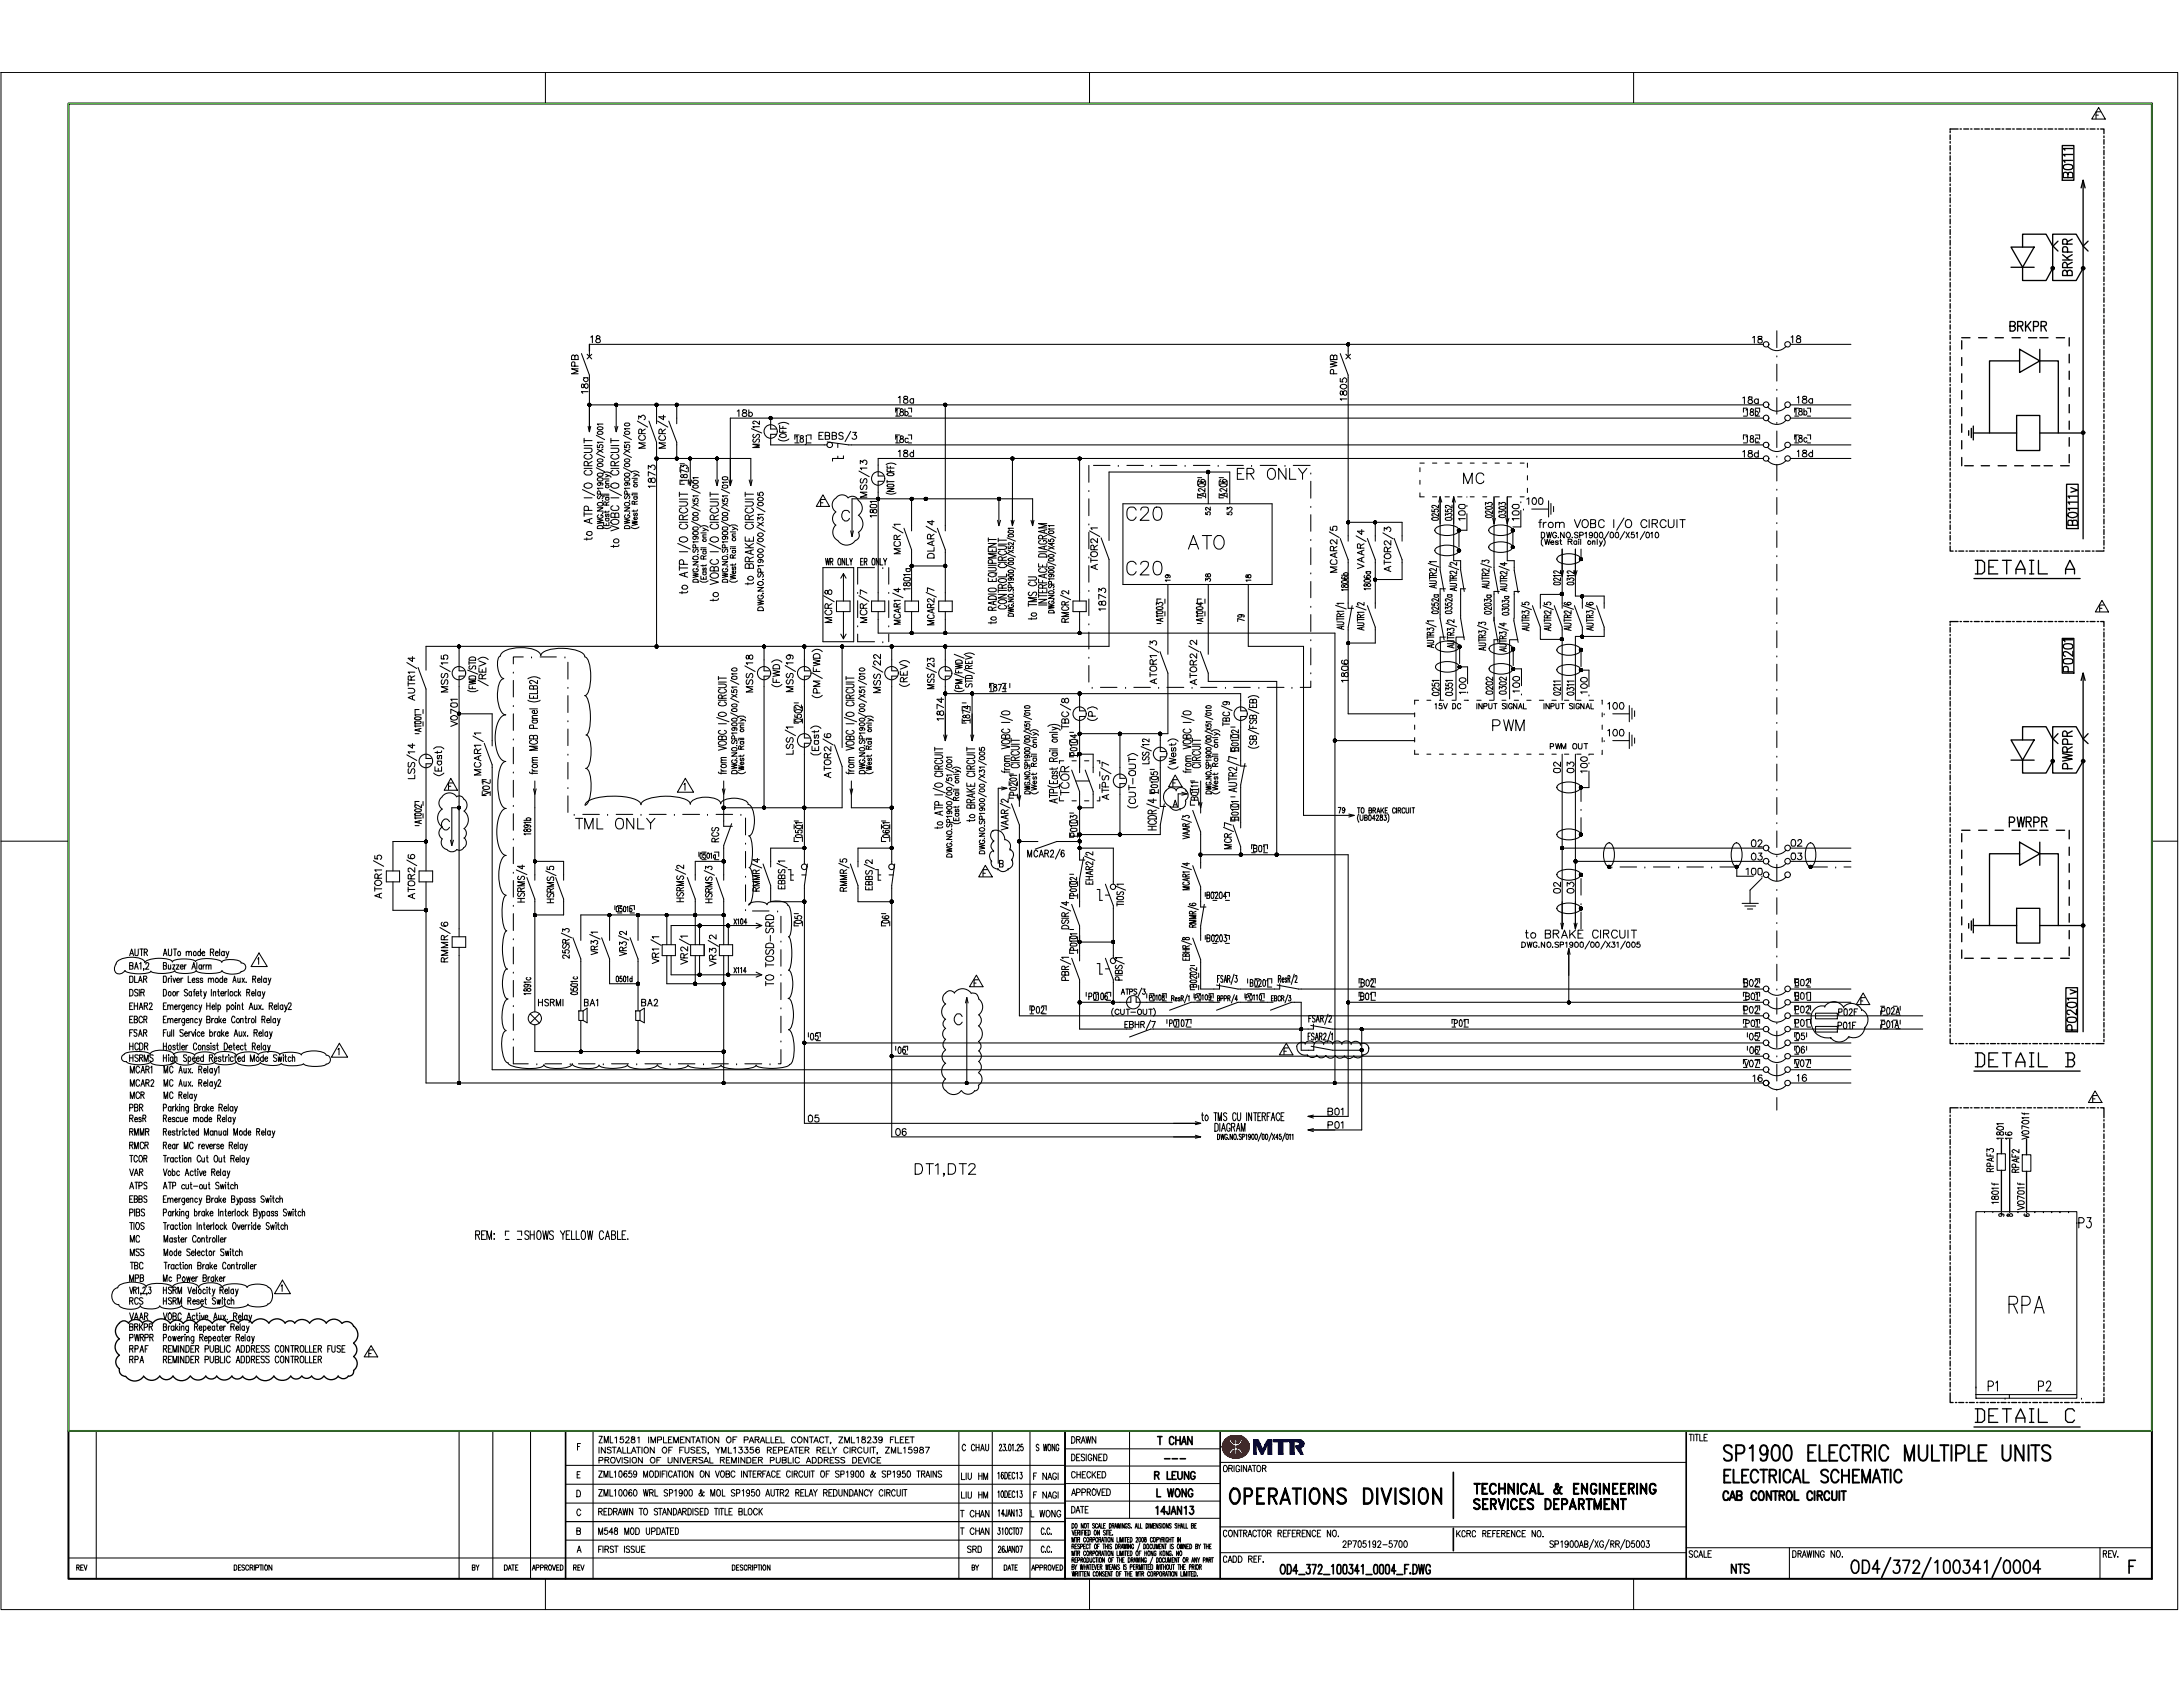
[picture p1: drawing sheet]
<svg xmlns="http://www.w3.org/2000/svg" width="279mm" height="216mm" viewBox="0 0 279 216" stroke-linecap="round" stroke-linejoin="round" font-family="sans-serif">
<defs><g id="words">
<text font-size="25.4" x="195.3" y="78.6">.--</text>
<text font-size="14.2" x="196.9" y="86.7">_~i~</text>
<g font-size="8.7">
<text x="264.3" y="67.7">I</text>
<text x="264.2" y="132.2">I</text>
</g>
<text font-size="5.5" x="52" y="89.7">I</text>
<g font-size="5.3">
<text x="141.7" y="62.5">I - - al</text>
<text x="155.8" y="62.5">a1rn</text>
</g>
<text font-size="4.8" x="142.7" y="200.7">tu:¥&amp;=:-.::</text>
<text font-size="4.7" x="263.8" y="23.2">ffl</text>
<text font-size="4.4" x="254.1" y="150">i</text>
<text font-size="4.1" x="72.9" y="47.2">;</text>
<text font-size="3.8" x="186.4" y="60.5">-Mc ---:</text>
<g font-size="3.7">
<text x="68" y="104.1">1</text>
<text x="155.3" y="145.5">=-.-,</text>
</g>
<g font-size="3.2">
<text x="139.1" y="62.5">i</text>
<text x="67.6" y="99.4">1</text>
<text x="65.4" y="104.1">I</text>
<text x="65.4" y="106.3">I!!</text>
<text x="72.5" y="104.1">I</text>
<text x="257" y="168.1">RPA</text>
</g>
<g font-size="3.1">
<text x="157.2" y="191.7">OPERATIONS DIVISION</text>
<text x="220.4" y="187">SP1900 ELECTRIC MULTIPLE UNITS</text>
</g>
<g font-size="3">
<text x="195.3" y="64.5">'</text>
<text x="72.5" y="99.4">I</text>
</g>
<g font-size="2.9">
<text x="252.7" y="73.6">DETAIL</text>
<text x="264.2" y="73.6">A</text>
<text x="67.6" y="96.1">!:!</text>
<text x="252.7" y="136.6">DETAIL</text>
<text x="264.2" y="136.6">B</text>
<text x="252.7" y="182.1">DETAIL C</text>
</g>
<text font-size="2.9" fill="#960000" x="160.2" y="186.3">MTR</text>
<g font-size="2.8">
<text x="144.1" y="66.8">C20</text>
<text x="154.1" y="66.8">•</text>
<text x="144.1" y="73.7">C20_,,</text>
</g>
<g font-size="2.7">
<text x="220.4" y="189.9">ElfCTRICAL SCHEMATIC</text>
<text x="272.3" y="201.5">F</text>
</g>
<g font-size="2.6">
<text x="78" y="70.1">.s</text>
<text x="152" y="70.4">ATO</text>
</g>
<g font-size="2.4">
<text x="250.9" y="44.8">i&quot;&quot;</text>
<text x="250.9" y="107.9">i&quot;&quot;</text>
</g>
<g font-size="2.3">
<text x="195.3" y="65.5">•~1,</text>
<text x="250.9" y="122.9">'- - - - __ J</text>
<text x="260.8" y="178.1">P2</text>
<text x="163.6" y="200.7">OOU72..1~UDU.DWG</text>
</g>
<g font-size="2.2">
<text x="250.9" y="59.8">'- - - -</text>
<text x="259.9" y="59.8">__ J</text>
<text x="147.8" y="193.8">14JAN13</text>
<text x="188.4" y="193.8">SERVICES DEPARTMENT</text>
</g>
<g font-size="2.1">
<text x="204.9" y="95">~1~1•</text>
<text x="73.6" y="106.3">TML ONLY</text>
<text x="122" y="131.2">C</text>
<text x="254.3" y="178.1">Pl</text>
<text x="149.3" y="191.7">WONG</text>
<text x="188.5" y="191.7">TECHNICAL I</text>
<text x="201.2" y="191.7">ENGINEERING</text>
</g>
<g font-size="2">
<text x="76.5" y="191.7">muoow</text>
<text x="97.8" y="191.7">,um,</text>
<text x="220.4" y="192.1">CIII aJNlR0I. CIRCIIT</text>
</g>
<g font-size="1.9">
<text x="117" y="150.4">DT1 ,DT2</text>
<text x="60.7" y="158.7">REN: !: :!SHOWS YEU.OW CABLE.</text>
<text x="221.5" y="201.5">NlS</text>
</g>
<g font-size="1.8">
<text x="267.6" y="15.1">I:,</text>
<text x="250.9" y="57.4">I</text>
<text x="264.6" y="57.4">I</text>
<text x="268.1" y="78.1">I:,</text>
<text x="208.6" y="91.4">1</text>
<text x="250.9" y="112.1">I</text>
<text x="123.9" y="126.2">I:,</text>
<text x="267.2" y="141">I:,</text>
<text x="46.4" y="173.5">I:,</text>
<text x="73.7" y="193.8">c</text>
<text x="122.9" y="193.8">r</text>
</g>
<g font-size="1.7">
<text x="250.9" y="46.9">I</text>
<text x="250.9" y="49">I</text>
<text x="250.9" y="53.1">I</text>
<text x="264.6" y="53.1">I</text>
<text x="250.9" y="55.4">I,</text>
<text x="264.6" y="55.4">I</text>
<text x="181.6" y="60.5">1 - -</text>
<text x="156.9" y="66.4">3</text>
<text x="196.8" y="67.6">from</text>
<text x="201.4" y="67.6">VOEIC __1/0 CIRCUIT</text>
<text x="182.4" y="90.7">-1woc- itl&gt;urm- -IAIT-SIGtol&quot;L ~,~</text>
<text x="250.9" y="110">I</text>
<text x="250.9" y="118.4">I,</text>
<text x="250.9" y="116.2">I</text>
<text x="264.6" y="118.4">I</text>
<text x="264.6" y="116.2">I</text>
<text x="20.7" y="124">e</text>
<text x="25.3" y="124">arm</text>
<text x="250.9" y="120.4">I</text>
<text x="264.6" y="120.4">I</text>
<text x="147.6" y="189.1">ft lDJNG</text>
<text x="147.9" y="191.7">L</text>
</g>
<g font-size="1.6">
<text x="102.7" y="143.9">=---+---------------to1llSaJINDACE</text>
<text x="16.5" y="148.8">TCOR</text>
<text x="20.8" y="148.8">TroctlonO..tMIWcly</text>
<text x="16.4" y="155.7">PIIS</text>
<text x="20.7" y="155.7">Plllkilll brake lnlaiodt 8)1111111</text>
<text x="148" y="185">T DWI</text>
</g>
<g font-size="1.5">
<text x="16.4" y="124">BAI</text>
<text x="16.4" y="127.5">DSR</text>
<text x="16.4" y="131">EIICR</text>
<text x="20.7" y="131">EmerglncyBnM&lt;:aitrol Rllay</text>
<text x="20.7" y="127.5">Door Safetylnb,b;k R91ay</text>
<text x="16.4" y="132.7">f'SM</text>
<text x="16.4" y="143.6">Real!</text>
<text x="16.4" y="142.2">Alf</text>
<text x="16.5" y="140.6">IO</text>
<text x="20.8" y="140.6">MCRekly</text>
<text x="16.5" y="157.4">nos</text>
<text x="20.8" y="157.4">Troctlon lnt«loc:lo.ride S.llch</text>
</g>
<g font-size="1.4">
<text x="180.9" y="90.7">r-</text>
<text x="16.4" y="125.8">ll.M</text>
<text x="20.7" y="125.8">Drhlrl.mmadtAux.Rllay</text>
<text x="20.7" y="132.7">Full Senloe brGb Aux. Relay</text>
<text x="16.5" y="139.1">liDR2</text>
<text x="20.7" y="142.2">PcnilgadreReloy</text>
<text x="20.7" y="143.6">R.:uemadtMoy</text>
<text x="20.8" y="139.1">MCAux.Reloy2</text>
<text x="16.4" y="147.1">RYCR</text>
<text x="20.7" y="147.1">Recr MCr..-.!Woy</text>
<text x="16.4" y="154">EE8S</text>
<text x="16.4" y="150.5">VM</text>
<text x="16.4" y="152.2">AJPS</text>
<text x="20.7" y="154">[rnqsicy 8rdle 8)P08II Swftdl</text>
<text x="20.7" y="150.5">Vdx:ActMRlllay</text>
<text x="20.7" y="152.2">AlP Clll-&lt;11ls.llch</text>
<text x="36.1" y="155.7">Slitdl</text>
<text x="20.8" y="160.8">ModeSllleclorSWftch</text>
<text x="123" y="185.5">CCliAUI</text>
<text x="127.8" y="185.5">ll0t25 I</text>
<text x="236.8" y="200.9">0D4/372/100341/0004</text>
<text x="269.1" y="199.4">REV.</text>
</g>
<g font-size="1.3">
<text x="16.4" y="129.3">EHM2</text>
<text x="20.7" y="129.3">Emerglncy Help paint Aux. RIII0)2</text>
<text x="16.4" y="145.4">RlilRRlllricttdMcnialllodtRllay</text>
<text x="16.5" y="159">MC</text>
<text x="20.8" y="159">MOiier Controlls</text>
<text x="76.5" y="184.7">ZML15281 IMPLEMENTATION OF PARAL.fil CONTACT, WL18239 FLEET</text>
<text x="216.1" y="184.5">TITLE</text>
<text x="73.7" y="191.7">D</text>
<text x="82.2" y="191.7">WRL SP19DO •</text>
<text x="90.8" y="191.7">MOL SP1950</text>
<text x="101.7" y="191.7">RELAY REDUNDANct C1RCu11</text>
<text x="122.9" y="191.7">uu&quot;'</text>
<text x="122.9" y="189.1">LJU HM</text>
<text x="127.6" y="191.7">100,m</text>
<text x="137.1" y="187">DESIGNED</text>
<text x="137.1" y="191.7">APPRMD</text>
<text x="73.7" y="196.7">B</text>
<text x="75.7" y="196.7">IM548MOD UPDATED</text>
<text x="76.5" y="193.8">REMAwN TO STANDAADISED TITLE BLOCk</text>
<text x="122.6" y="196.7">I</text>
<text x="122.8" y="196.7">TCHANl</text>
<text x="124" y="193.8">CHAN</text>
<text x="127.6" y="196.7">310CT07</text>
<text x="127.6" y="193.8">14,.WjlJ</text>
<text x="133" y="193.8">WONG</text>
<text x="137.1" y="193.8">DATE</text>
<text x="156.4" y="197.1">CONTRACTORRErERENCEN0.2P705192- 5700</text>
<text x="186.3" y="196.7">KCRCREITRENCENO.</text>
<text x="198.3" y="198.1">SP1900AB/XG/RR/D5003</text>
<text x="216.1" y="199.4">SCAI.E</text>
</g>
<g font-size="1.2">
<text x="180.9" y="96.9">L-----------,-.-Q.-1</text>
<text x="73.7" y="189.1">E</text>
<text x="76.5" y="186">INSTAl.lATIONOF FUSES,YI.IL13356REPEATERRELYCIRCUIT, ZML15987</text>
<text x="76.5" y="187.3">PROVISION OFUNM:RSAL REMINDERPUBLICADDRESSDEVICE</text>
<text x="76.5" y="189.1">ZML10659 MODIFICATION ON VOBC INTERFACE CIRCUIT OF SP1900 &amp; SP1950 TRAINS</text>
<text x="127.6" y="189.1">160fCIJ</text>
<text x="132.2" y="189.1">f NAG1</text>
<text x="137.1" y="189.1">CHECKED</text>
<text x="73.7" y="198.7">A</text>
<text x="76.5" y="198.7">FlRST ISSUE</text>
<text x="123.7" y="198.7">SRO</text>
<text x="156.5" y="200.7">OO&gt;D Rff.</text>
</g>
<g font-size="1.1">
<text x="132.5" y="185.5">$'Ml(: '</text>
<text x="141.6" y="197.1">,!IIIB.11.-aLa:</text>
</g>
</g></defs>
<g fill="none" stroke="#000" stroke-width=".13">
<path d="M.1 9.3h278.6v196.7h-278.6zM69.8 9.3v4M139.4 9.3v4M209.1 9.3v4M74.4 45.3l1 2.7v7.2M74.5 49.1l-.1 .2 .1 .3h.2l.3-.5a.3 .3 0 0 1 .3 .3 .3 .3 0 0 1-.3 .3l-.2-.3v-.1zM74.7 48.3h.6M74.8 56.1v.6M74.8 56.4h1M74.8 57.4h.8l.2 .2-.2 .3h-.8M74.8 59.9h1M74.8 57h1"/>
<path d="M74.8 48.3a.28 .28 0 0 0 0 .5 .28 .28 0 0 0 .4 0 .28 .28 0 0 0-.1-.5M75 58.2a.28 .28 0 0 0-.2 .4 .69 .69 0 0 0 1-.1 .3 .3 0 0 0-.3-.3M75.1 45.3l.6 .6M75.3 54.6l.1 .6M75.3 59.6l-.1-.5h-.4v.5h1M75.3 50.1h-.9l.2 .2M75.3 51.7h.3zM75.3 51.9h.3zM75.3 51.7l.3 .1zM75.3 51.8h.3zM75.3 51.8l.3 .1zM75.3 51.7h.3v.2h-.3z"/>
<path d="M75.4 51.6h.1zM75.4 51.6l.2 .1zM75.4 51.7h.2zM75.4 51.9l.1 .1zM75.4 52h.1zM75.4 51.9h.1zM75.4 51.9h.2zM75.4 51.8h150.3M75.4 44.9v.7M75.4 44.1h150.3M75.4 51.6h.1M75.4 52h.1"/>
<path d="M75.5 51.6h.1M75.5 52h.1M75.6 54.6l-.2 .6M75.6 43.1l.2-.1v.9M75.7 45.3l-.6 .6M75.8 59.1l-.5 .3M76.3 59.9l1.1 .5M76.3 58l1.1 .5M76.3 55.7l1.1 .6M76.3 43.1v.2l.4 .1 .1 .2a.3 .3 0 0 1-.3 .3 .3 .3 0 0 1-.3-.3l.6-.4-.2-.2zM76.5 57.5l.7 .4M76.5 56.9v.4h.3a.24 .24 0 0 1 0-.3 .24 .24 0 0 1 .3 0 .24 .24 0 0 1 0 .3h-.1"/>
<path d="M76.5 59.4l.3-.1 .4 .2a.38 .38 0 0 1-.4 .2 .38 .38 0 0 1-.3-.2zM76.5 58.8l.3-.1 .4 .2a.38 .38 0 0 1-.4 .2 .38 .38 0 0 1-.3-.2zM76.5 55.3a.41 .41 0 0 1 .7 .1 .43 .43 0 0 1-.7 0zM76.5 54.7l.3-.1 .4 .2a.41 .41 0 0 1-.7 0zM77.2 56.6h-.7l.1 .1M77.2 54.3h-.7l.1 .1M77.2 57.5l-.7 .4M78.2 57.4h.8a.28 .28 0 0 1 .2 .2 .28 .28 0 0 1-.2 .3h-.8M78.2 56.4h1M78.2 56.1v.6M78.2 59.9h1M78.2 57h1"/>
<path d="M78.4 58.2a.28 .28 0 0 0-.2 .4 .69 .69 0 0 0 1-.1 .3 .3 0 0 0-.2-.3M78.7 54.6l.2 .6M78.7 59.6l-.1-.5h-.4v.5h1M78.7 51.7h.3zM78.7 51.7l.3 .1zM78.7 51.8h.3zM78.7 51.8l.3 .1zM78.7 51.9h.3zM78.8 51.7h.2v.2h-.2zM78.8 51.6l.2 .1zM78.8 51.7h.2zM78.8 51.9h.2z"/>
<path d="M78.8 51.6h.2zM78.8 51.9l.2 .1zM78.8 52h.2zM78.8 52h.1zM78.9 51.8v3.4M78.9 51.6h.1M78.9 51.6h.1zM78.9 52h.1M79.1 54.6l-.2 .6M79.2 59.1l-.5 .3M79.8 59.9l1 .5M79.8 58l1 .5"/>
<path d="M79.8 55.7l1 .6M79.9 57.5l.7 .4M79.9 56.9v.4h.3a.23 .23 0 0 1 0-.4 .23 .23 0 0 1 .3 .1 .23 .23 0 0 1 0 .3M80 59.4l.3-.1 .3 .2a.35 .35 0 0 1-.3 .2 .35 .35 0 0 1-.4-.2zM80 58.8l.3-.1 .3 .2a.35 .35 0 0 1-.3 .2 .35 .35 0 0 1-.4-.2zM80 55.3a.37 .37 0 0 1 .6 .1 .39 .39 0 0 1-.7 0zM80.1 54.1h.4l.1 .2a.37 .37 0 0 1-.3 .2 .37 .37 0 0 1-.4-.2zM80.6 56.6h-.7l.2 .1M80.6 54.9h-.7l.2 .1M80.6 57.5l-.7 .4M81.6 53.9l1.3 .8M81.7 53.6v-.4l.3 .2v-.1a.3 .3 0 0 1 .5-.1 .3 .3 0 0 1 0 .5h-.1"/>
<path d="M82 55.8a.3 .3 0 0 0-.3 .3 .3 .3 0 0 0 .3 .2h.3a.3 .3 0 0 0 .3-.2 .3 .3 0 0 0-.2-.3M82.1 55.5v-.5l-.2-.1-.2 .2v.4h.9M82.6 56.7h-.9l.9 .3-.9 .4h.9M82.6 54.9l-.5 .3M83.1 53.9l.9 2.7v26.1M83.9 51.8h.3zM83.9 51.8l.3 .1zM83.9 51.9h.3zM83.9 58.6h.3zM83.9 58.6l.3 .1zM83.9 58.7h.3zM83.9 58.7l.3 .1z"/>
<path d="M83.9 51.7h.2v.2h-.2zM83.9 58.6h.2v.2h-.2zM83.9 51.7h.3zM83.9 51.7l.3 .1zM83.9 58.5l.3 .1zM83.9 58.8h.3zM83.9 58.5h.3zM83.9 51.6h.3zM83.9 51.6l.3 .1zM83.9 52h.2zM83.9 58.8h.2zM83.9 51.6h.2z"/>
<path d="M83.9 58.5h.2zM83.9 51.9l.2 .1zM84 51.6h.1zM84 58.5h.1zM84 52h.1zM84 58.8h.1zM84 51.8v2.4M84 58.7h12.1v3.4M84.2 53.9l1.3 .8M84.5 55.8a.33 .33 0 0 0-.1 .4 .33 .33 0 0 0 .4 .1 .31 .31 0 0 0 .4-.2 .31 .31 0 0 0-.2-.3M84.8 55.5v-.3l-.3-.3-.1 .1-.1 .5h.9M84.9 53.1v.6l-.6-.4h.9"/>
<path d="M85.2 54.9l-.4 .3M85.2 56.7h-.9l.9 .3-.9 .4h.9M85.6 53.9l1 2.7v2.1M86.4 51.7h.3zM86.4 51.7l.4 .1zM86.4 51.8h.4zM86.4 51.8l.4 .1zM86.4 51.9h.3zM86.4 58.6h.3zM86.4 58.6h.4zM86.4 58.6l.4 .1zM86.4 58.7h.4z"/>
<path d="M86.4 58.7l.3 .1zM86.4 58.8h.3zM86.4 51.9h.4zM86.5 58.6h.2v.2h-.2zM86.5 51.7h.2v.2h-.2zM86.5 58.5h.2zM86.5 51.7h.2zM86.5 51.9h.2zM86.5 58.5l.2 .1zM86.5 58.6h.2zM86.5 58.8h.2zM86.5 51.6h.2z"/>
<path d="M86.5 51.6l.2 .1zM86.5 51.9l.2 .1zM86.5 52h.2zM86.6 51.6h.1zM86.6 52h.1zM86.6 58.5h.1zM86.6 58.8h.1zM86.6 52h.1M86.6 58.8h.1M86.6 51.8v2.4M86.6 51.6h.1M86.6 58.5h.1"/>
<path d="M87 59.8v.6M87 59.4h.6M87.1 59.9v-.3l.4 .1v-.1l.2-.1a.23 .23 0 0 1 .3 .2 .23 .23 0 0 1-.2 .2M88.1 59.8v.6M88.2 58.6h.3zM88.2 58.6l.3 .1zM88.2 58.7h.3zM88.2 58.5l.3 .1zM88.2 58.8h.2zM88.2 58.5h.2zM88.2 58.7l.3 .1zM88.2 58.8h.3z"/>
<path d="M88.2 58.6h.3v.2h-.3zM88.3 58.5h.1zM88.3 58.8h.1zM88.4 58.5h.1M88.4 58.8h.1M88.3 58.7v3.4M91.6 58.6h.3zM91.6 58.6l.3 .1zM91.6 58.7h.3zM91.6 58.7l.3 .1zM91.6 58.8h.3zM91.6 58.6h.3v.2h-.3z"/>
<path d="M91.7 58.5h.2zM91.7 58.5l.2 .1zM91.7 58.6h.2zM91.7 58.8h.2zM91.7 58.5h.1zM91.7 58.8h.1zM91.8 58.7v3.4M94.4 52.6l.2-.1v.8M95.1 52.5v.2l.5 .3a.3 .3 0 0 1-.3 .3 .3 .3 0 0 1-.3-.3l.5-.3v-.1a.33 .33 0 0 0-.4-.1zM95.8 52.9a.26 .26 0 0 1 .4-.1 .26 .26 0 0 1 0 .4 .26 .26 0 0 1-.4 0M95.8 52.5v.8M96.2 54.9l1.3 .5"/>
<path d="M96.5 56.2l-.1 .1v.2a.36 .36 0 0 0 .5-.3h.2l.1 .1-.1 .3M96.5 55.6l-.1 .2v.1a.36 .36 0 0 0 .5-.3h.2l.1 .1-.1 .3M97.2 54.6h-.8l.1 .1M97.2 56.9h-.8l.8 .2-.8 .2h.8M97.2 53.9v.4l-.4-.3a.24 .24 0 0 0-.3-.1 .24 .24 0 0 0-.1 .3h.2M98.5 53.5h.3zM98.5 53.5l.3 .1zM98.5 53.6h.3zM98.5 53.4h.3v.2h-.3zM98.5 53.4h.3zM98.5 53.4l.3 .1zM98.6 53.7h.1z"/>
<path d="M98.6 53.4h.1zM98.6 53.6l.1 .1zM98.6 53.4h.2zM98.6 53.6h.2zM98.6 53.3h.1zM98.6 53.3l.1 .1zM98.6 53.5v1.4h.8M99.4 55.6h-.8v1.3h7.3M99.6 56.2a1.02 1.02 0 0 0 1.4 0M99.6 54.3a1.18 1.18 0 0 1 1.4 0M99.8 54.9v.4h.8M99.8 54.4v.4h.8"/>
<path d="M99.8 55.7a.46 .46 0 0 1 .4-.2 .46 .46 0 0 1 .4 .3 .5 .5 0 0 1-.8-.1zM100.2 54.6v.2M100.2 55.1v.2M101.7 56.7h.6M101.9 55.9l.1-.1v.8M102.3 55.7h-.6v.5M102.4 55.8v.2l.1 .1a.25 .25 0 0 1 .3 .3 .25 .25 0 0 1-.4 .1v-.2l.2-.2h.1l.1-.2a.24 .24 0 0 0-.4-.1zM103.2 56v.7l-.2 .2M103.2 55.8h.1M103.3 56.7h.5M103.3 55.7h.5v.5M104.8 55.8h.4"/>
<path d="M105.4 55.3h-.6v.9h.6M105.6 55.8h.5l.1-.4-.6-.1v.9h.4l.2-.1v-.3h-.2M105.9 56.6l2.7 .3h117.1M106.5 55.8h.5v-.4l-.5-.1v.9h.3l.3-.2-.1-.2h-.2M107.2 56.8v.5M107.2 58.4v.3M107.9 55.5l-.2-.2h-.2l-.1 .2 .1 .3h.4v.4a.37 .37 0 0 1-.5-.1M107.9 58.3v.4h-1.3v.3M108.9 55.2l-.7 1.3M109.1 55.3h.5l-.3 .4a.3 .3 0 0 1 .3 .4 .3 .3 0 0 1-.5-.1M110.1 59.4v-.5l.3 .3a.26 .26 0 0 1 .3-.3 .26 .26 0 0 1 .3 .2l-.1 .3h-.1M111 59.9h-.9l.2 .2"/>
<path d="M113.4 59.4a1.26 1.26 0 0 1 1.3 0M113.5 59.6v.3h.9M114 59.7v.2M114.6 53.3h.5M114.6 56.7h.5M114.6 52.5l.2-.2v.9M114.6 55.9l.2-.1v.8M115 57.8l.2-.2v.9M115 50.9l.2-.2v.9M115.1 52.2h-.5v.5M115.1 55.7h-.5v.5M115.2 55.8v.3l.3 .1 .2 .1-.1 .3h-.4a.34 .34 0 0 1 0-.4 .34 .34 0 0 1 .4-.1v-.3z"/>
<path d="M115.3 52.3l-.1 .4a.29 .29 0 0 1 .5 .2 .29 .29 0 0 1-.4 .3 .31 .31 0 0 1-.1-.4 .31 .31 0 0 1 .4-.1v-.3zM115.7 57.7v.1l.4 .2 .1 .2a.29 .29 0 0 1-.2 .3 .29 .29 0 0 1-.3-.2v-.1a.31 .31 0 0 1 .3-.2l.2-.2-.1-.1zM115.7 50.8v.1l.4 .2 .1 .2a.29 .29 0 0 1-.2 .3 .29 .29 0 0 1-.3-.2 .38 .38 0 0 1 .4-.4v-.2zM115.8 52.7h.1a.28 .28 0 0 1 .4 .2 .28 .28 0 0 1-.3 .3l-.2-.1M115.8 52.3v.9M116.2 52.2h.5v.5M116.2 55.7h.5v.5M116.2 53.3h.5M116.2 56.7h.5M116.2 56.2v-.1a.27 .27 0 0 0-.4 .2 .27 .27 0 0 0 .4 .3v-.1M116.9 58a.26 .26 0 0 0-.4 0 .26 .26 0 0 0 .1 .4l.2 .1 .1-.2M116.9 57.6v.9"/>
<path d="M116.9 51.1a.27 .27 0 0 0-.4 0 .27 .27 0 0 0 0 .4 .27 .27 0 0 0 .4 0M116.9 51v.6M120.8 51.7h.4zM120.8 51.7l.4 .1zM120.8 51.8h.4zM120.8 51.8l.4 .1zM120.8 51.9h.4zM120.8 51.9h.3zM120.8 51.7h.3v.2h-.3zM120.9 51.6l.2 .1zM120.9 51.7h.2zM120.9 51.9h.2z"/>
<path d="M120.9 51.9l.2 .1zM120.9 51.7h.3zM120.9 51.6h.2zM120.9 52h.2zM120.9 51.6h.1zM120.9 52h.1zM121 51.8v16.1M129.4 58.6h.4zM129.4 58.6l.4 .1zM129.4 58.7h.4zM129.4 58.7l.4 .1zM129.4 58.6h.3v.2h-.3z"/>
<path d="M129.5 58.5h.2zM129.5 58.5l.2 .1zM129.5 58.6h.2zM129.5 58.6h.3zM129.5 58.8h.2zM129.5 58.8h.3zM129.5 58.5h.1zM129.5 58.8h.1zM129.6 58.7v8.6M138 58.6h.3zM138 58.6l.3 .1zM138 58.7h.3z"/>
<path d="M138 58.7l.3 .1zM138 58.8h.3zM138 58.5l.3 .1zM138 58.5h.3zM138.1 58.6h.2v.2h-.2zM138.1 58.5h.2zM138.1 58.8h.2zM138.2 58.8h.1M138.1 58.8h.1zM138.2 58.7v18.2M138.2 58.5h.1M140 59.6h2.1"/>
<path d="M161.3 59.6h2.1M164.5 59.6h.1M164.6 59.9v1.4l-.9-1.4v1.4M165.1 59.9v1.4h.8M165.5 59.6h2.2M166.2 59.9l.5 .7 .6-.7M170.3 46.2l.8 .2-.8 .2 .8 .2-.8 .2M170.7 45.6v-.1l.2-.1 .2 .1v.5h-.8v-.5l.1-.1 .2 .1 .1 .5M170.7 47.8v-.4l-.1-.1h-.3v.5h.8M171.5 45.3l1.1 2.7v21.3M171.5 48.4v.5h.4a.32 .32 0 0 1 0-.5 .32 .32 0 0 1 .4 0 .32 .32 0 0 1 0 .5h-.1M171.6 50.1l-.1 .3 .2 .1 .2-.1v-.2l.2-.2a.3 .3 0 0 1 .3 .3 .3 .3 0 0 1-.3 .3l-.2-.3v-.1l-.2-.2z"/>
<path d="M171.6 49.3a.42 .42 0 0 1 .5-.1 .42 .42 0 0 1 .2 .4 .42 .42 0 0 1-.5 .2 .42 .42 0 0 1-.2-.5zM172.3 45.3l.5 .6M172.4 51.1h-.9l.2 .1M172.4 44h.3zM172.4 44l.3 .1zM172.4 44.1h.3zM172.4 44.1l.3 .1zM172.4 44.2h.3zM172.4 43.9h.3zM172.4 43.9l.3 .1zM172.5 43.9h.1zM172.5 44.2h.1z"/>
<path d="M172.5 43.9h.2zM172.5 44.2h.2zM172.6 44.1v1.5M172.6 43.9h.1M172.6 44.2h.1M172.8 45.3l-.5 .6M223.1 50.9l.2-.1v.8M223.1 57.8l.2-.1v.8M223.1 53.3h.5M223.1 56.7h.5M223.5 55.9l.1-.1v.8M223.5 52.5l.1-.2v.9"/>
<path d="M223.6 52.2h-.5v.5M223.6 55.7h-.5v.5M223.8 57.7v.3h.4a.24 .24 0 0 1 .1 .2 .24 .24 0 0 1-.1 .3h-.1a.24 .24 0 0 1-.4-.2 .24 .24 0 0 1 .3-.3h.2v-.3zM223.8 50.8v.3a.39 .39 0 0 1 .4 .1 .39 .39 0 0 1 0 .4h-.1a.26 .26 0 0 1-.4-.2 .26 .26 0 0 1 .3-.3h.2v-.3zM224.1 52.4v.2a.3 .3 0 0 1 .3 .2 .3 .3 0 0 1-.1 .4 .24 .24 0 0 1-.3-.2 .24 .24 0 0 1 .2-.3l.2-.1v-.2zM224.1 55.8v.2a.38 .38 0 0 1 .3 .6 .28 .28 0 0 1-.4-.2 .28 .28 0 0 1 .3-.3l.1-.1v-.2zM224.3 43.2l.2-.1v.8M224.7 53.3h.5M224.7 52.2h.5v.5M224.7 56.7h.5M224.7 55.7h.5v.5M224.7 52.7a.25 .25 0 0 1 .4 .2 .25 .25 0 0 1-.4 .2v-.1"/>
<path d="M224.7 52.3v.9M225 58h-.1a.28 .28 0 0 0-.4 .2 .28 .28 0 0 0 .4 .3l.1-.1M225 57.7v.8M225 51.2a.28 .28 0 0 0-.4-.1 .28 .28 0 0 0 0 .5 .28 .28 0 0 0 .4-.1M225 56.2l-.1-.2a.28 .28 0 0 0-.2 .3 .28 .28 0 0 0 .3 .3v-.1M225 51.1v.5M225.1 43.1l-.1 .1 .2 .1a.29 .29 0 0 1 .4 .3 .29 .29 0 0 1-.4 .3l-.2-.1v-.2a.31 .31 0 0 1 .4-.3l.1-.1v-.1zM225.7 58.7h-113.3v2.2h.7M225.7 53.5h-132.2v8.6M226.2 52.1a1.55 1.55 0 0 0 2.4 0M226.2 53.8a1.55 1.55 0 0 0 2.4 0M226.2 57.2a1.55 1.55 0 0 0 2.4 0"/>
<path d="M226.2 58.9a1.55 1.55 0 0 0 2.4 0M226.2 44.3a1.55 1.55 0 0 0 2.4 0M227.4 45.6h.1M227.4 49.8h.1M227.4 54.1h.1M227.4 58.4h.1M227.4 42.3v2.2M227.4 46.6v2.2M227.4 50.9v2.1M227.4 55.2v2.1M227.4 59.4v2.2M229.2 51.8h7.7"/>
<path d="M229.2 58.7h7.7M229.2 53.5h7.7M229.2 44.1h7.7M229.2 56.9h7.7M229.2 43.1l.2-.1v.9M229.7 53.3h.5M229.7 56.7h.5M229.7 55.9l.2-.2v.9M229.7 52.5l.2-.2v.8M230 43.1v.1v.1a.34 .34 0 0 1 .4 .1 .34 .34 0 0 1 .1 .4l-.2 .1-.3-.1a.35 .35 0 0 1 0-.4 .35 .35 0 0 1 .4-.1l.1-.2-.2-.1zM230 57.8l.2-.2v.9M230 50.9l.2-.2v.9"/>
<path d="M230.2 52.2h-.5v.5M230.2 55.7h-.5v.5M230.3 55.8v.2a.3 .3 0 0 1 .3 .3 .3 .3 0 0 1-.2 .3 .29 .29 0 0 1-.2-.4 .29 .29 0 0 1 .3-.2h.1v-.2zM230.3 52.3v.3a.34 .34 0 0 1 .3 .1 .34 .34 0 0 1 0 .4h-.2l-.2-.1 .1-.3 .3-.1v-.3zM230.8 57.7l-.1 .1 .4 .2 .2 .2a.3 .3 0 0 1-.3 .3 .3 .3 0 0 1-.3-.3l.2-.2h.2l.1-.3a.33 .33 0 0 0-.4 0zM230.8 50.8v.2l.3 .1 .2 .2a.3 .3 0 0 1-.3 .3 .3 .3 0 0 1-.3-.3l.1-.2 .4-.1v-.2a.33 .33 0 0 0-.4 0zM230.9 52.7l.1-.1a.29 .29 0 0 1 .3 .2 .29 .29 0 0 1-.2 .3l-.2-.1M230.9 52.3v.8M231.3 56.1a.24 .24 0 0 0-.4 0 .24 .24 0 0 0 0 .3l.2 .2 .2-.2M231.3 53.3h.4M231.3 52.2h.4v.5M231.3 56.7h.4"/>
<path d="M231.3 55.7h.4v.5M232 58a.26 .26 0 0 0-.4 0 .26 .26 0 0 0 0 .4l.2 .1 .2-.2M232 57.6v.9M232 51.1a.28 .28 0 0 0-.4 0 .28 .28 0 0 0 0 .4 .28 .28 0 0 0 .4 0M232 51v.6M74.5 62.7l1.6 .7M74.8 65.8h1M74.8 65.5v.6M74.8 63.7h1M74.8 62a.64 .64 0 0 1 1 .1 .35 .35 0 0 1-.4 .4l-.4-.1a.3 .3 0 0 1-.2-.4zM75 60.2a.3 .3 0 0 0-.2 .4 .3 .3 0 0 0 .3 .2 .48 .48 0 0 0 .7-.3l-.1-.2-.2-.1M75.1 68.8v.3"/>
<path d="M75.1 68.1l.2-.1h.3l.1 .1a.32 .32 0 0 1-.3 .4 .32 .32 0 0 1-.3-.4zM75.3 65.3v-.4l-.2-.1-.3 .1v.4h1M75.4 66.5v.3M75.8 68.8l-.1 .2h-.1h-.8M75.8 66.3l-1 .4 1 .3M76.5 65h.7l-.7 .4h.7M76.5 66.4l.7 .2-.7 .2 .7 .1-.7 .1M76.5 67.4a.4 .4 0 0 1 .4-.1 .4 .4 0 0 1 .3 .3h-.7zM76.5 64.4a.42 .42 0 0 1 .7 .2 .35 .35 0 0 1-.4 .2 .35 .35 0 0 1-.3-.4zM76.5 61.2l.3-.1 .4 .2a.41 .41 0 0 1-.7 .1zM76.5 60.6l.3-.1 .4 .2a.41 .41 0 0 1-.7 .1zM76.6 63.4l-.1 .2 .1 .2h.2l.2-.4 .2 .2-.2 .2"/>
<path d="M76.6 65.9a.24 .24 0 0 0-.1 .3 .24 .24 0 0 0 .3 .1h.1a.23 .23 0 0 0 .3-.2 .23 .23 0 0 0-.3-.2v.1M76.7 61.8h.1a.19 .19 0 0 1 0 .3 .19 .19 0 0 1-.3 0 .19 .19 0 0 1 .1-.3h.5l.1 .2-.2 .1M76.8 63.2v-.3l-.2-.1-.1 .2v.2h.7M77.1 65.7h.1M77.1 64.1h.1M77.1 67.4a.76 .76 0 0 0 1.1 0M77.1 60.6a.76 .76 0 0 1 1.1 0M77.2 62.5h-.7l.1 .1M77.3 66.8v.5h.6v-.5M77.3 63.2h.6M77.3 61.3h.6M77.3 63.5h.1"/>
<path d="M77.5 61.9h.4M77.5 60.7l.4 .2-.4 .1M77.5 66.3h.4M77.5 65.4v.2M77.5 63.7h.4M77.5 63.5h.4M77.6 64.6v-.3l-.1-.1-.2 .1v.3h.6M77.6 66.3a.2 .2 0 0 0 0 .3 .2 .2 0 0 0 .3 0 .2 .2 0 0 0 0-.3M77.6 65.8h-.1v.3h.2v-.2l.2-.1v.3M77.6 63.7a.2 .2 0 0 0 0 .3 .2 .2 0 0 0 .3 0 .2 .2 0 0 0 0-.3M77.6 67v.3M77.9 60.9l.2 .1 .1 .1"/>
<path d="M77.9 65.4v.1h-.6M77.9 61.6h-.4v.2l.1 .1M77.9 64.2l-.3 .2M78 62.7l1.5 .7M78.2 67.3l1 .3-1 .3M78.2 63.7h1M78.2 66.6a.69 .69 0 0 1 1 .1 .51 .51 0 0 1-.5 .4 .51 .51 0 0 1-.5-.4zM78.2 62a.64 .64 0 0 1 1 .1 .35 .35 0 0 1-.4 .4l-.4-.1a.3 .3 0 0 1-.2-.4zM78.4 64.7a.3 .3 0 0 0-.2 .4 .3 .3 0 0 0 .4 .2h.2a.3 .3 0 0 0 .4-.2 .3 .3 0 0 0-.2-.4M78.4 60.2a.3 .3 0 0 0-.2 .4 .3 .3 0 0 0 .4 .2 .48 .48 0 0 0 .6-.3v-.2l-.2-.1M78.7 65.8l.1-.1h.3l.1 .5h-1v-.4l.1-.1h.3l.1 .1v.4M79.9 65h.7l-.7 .4h.7"/>
<path d="M79.9 66.4l.7 .2-.7 .2 .7 .1-.7 .1M80 67.4a.38 .38 0 0 1 .4-.1 .38 .38 0 0 1 .2 .3h-.7zM80 61.2l.3-.1 .3 .2a.35 .35 0 0 1-.3 .3 .35 .35 0 0 1-.4-.3zM80 60.6l.3-.1 .3 .2a.35 .35 0 0 1-.3 .3 .35 .35 0 0 1-.4-.3zM80 64.3a.36 .36 0 0 1 .6 .3 .33 .33 0 0 1-.4 .2 .33 .33 0 0 1-.2-.4zM80 63.4l-.1 .2 .1 .2 .2-.1 .2-.3 .2 .2-.1 .2M80.1 65.9a.25 .25 0 0 0-.2 .3 .25 .25 0 0 0 .3 .1h.1a.23 .23 0 0 0 .3-.2 .23 .23 0 0 0-.3-.2v.1M80.1 61.8a.19 .19 0 0 1 .2 .2 .19 .19 0 0 1-.3 .1 .19 .19 0 0 1 0-.3h.3h.3v.2l-.1 .1M80.3 63.2l-.1-.3h-.2l-.1 .3h.7M80.6 65.7h.1M80.6 64.1h.1M80.6 62.5h-.7l.2 .1"/>
<path d="M80.8 67.4a.7 .7 0 0 0 1 0M80.8 60.5a.7 .7 0 0 1 1 0M80.9 63.1h.7M80.9 61.2h.7M80.9 66.7l.7 .1-.7 .1 .7 .2-.7 .2M80.9 63.3h.1zM81.1 60.6l.5 .1-.5 .3M81.1 63.6h.5M81.1 65.3v.2M81.1 63.3h.5M81.1 61.8h.5M81.2 64.5v-.3h-.3v.3h.7"/>
<path d="M81.2 65.7l-.1 .1 .1 .2h.1l.1-.3h.1l.1 .2-.2 .1M81.2 63.6a.21 .21 0 0 0 .1 .3 .21 .21 0 0 0 .2-.3h-.1M81.4 66.2a.19 .19 0 0 1 .1 .2 .19 .19 0 0 1-.3 .1 .19 .19 0 0 1 0-.2l.1-.1v.3M81.6 61.4l-.4 .1-.1 .1 .1 .2M81.6 60.7l.2 .1v.2M81.6 65.2l-.1 .2h-.6M81.6 64.1l-.4 .2M83 60v-.4l.3 .2a.3 .3 0 0 1 .5-.2 .3 .3 0 0 1-.1 .5M83.1 61.3l-.1 .3 .1 .1h.2a.34 .34 0 0 1 .1-.4 .34 .34 0 0 1 .4 0v.4a.34 .34 0 0 1-.4 0 .34 .34 0 0 1-.1-.4zM83.9 60.8l-.9-.4v.5M83.9 62.2h-.9l.1 .2M86.7 69.6l1.6 .7"/>
<path d="M87 64.2h.7a.29 .29 0 0 1 .3 .3l-.2 .2-.1 .1h-.7M87 66.8h1M87 72.7h1M87 63v.5M87 72.4v.6M87 70.6h1M87 63.9h1M87 63.2h1M87 68.9a.7 .7 0 0 1 1 .1v.1a.66 .66 0 0 1-1 0zM87 61.4v.6h.6M87.2 60.8l-.1 .2 .1 .1 .2-.1a.29 .29 0 0 1 .2-.3 .29 .29 0 0 1 .4 .2l-.1 .2h-.3l-.2-.3zM87.2 67.1a.3 .3 0 0 0-.2 .4 .3 .3 0 0 0 .3 .2l.5-.1 .2-.2v-.1l-.2-.2"/>
<path d="M87.2 65a.3 .3 0 0 0-.3 .3 .3 .3 0 0 0 .2 .3l.2 .1 .5-.1 .2-.2v-.2l-.2-.2M87.3 75.7v.3M87.3 75l.3-.1h.2a.24 .24 0 0 1 .2 .3 .24 .24 0 0 1-.2 .2h-.4l-.1-.2zM87.4 66.5v-.5l-.2-.1-.2 .1v.5h1M87.5 72.2l-.1-.5-.1-.1-.3 .1v.5h1M87.6 73.3v.4M88 61.5h-.9l.2 .1M88 60.4l-.9-.3v.4M88 75.6l-.2 .3h-.8M88 73.2l-1 .3 1 .4M88 65.9l-.6 .3M88.1 61.4v.6"/>
<path d="M88.1 61.4l.2 .7M88.5 61.4l-.2 .7M88.5 66.7l1.1 .6M88.5 64.9l1.1 .5M88.5 62.6l1.1 .5M88.7 71.9h.7l-.7 .4h.7M88.7 64.3l.7 .5M88.7 68.1l.1-.1h.4l.2 .2a.38 .38 0 0 1-.3 .3 .38 .38 0 0 1-.4-.2zM88.7 67.5l.1-.1h.4l.2 .2a.38 .38 0 0 1-.3 .3 .38 .38 0 0 1-.4-.2zM88.7 73.3l.7 .2-.7 .1 .7 .1-.7 .2M88.7 71.3a.35 .35 0 0 1 .4-.1 .35 .35 0 0 1 .2 .3 .36 .36 0 0 1-.4 .2 .36 .36 0 0 1-.2-.4zM88.7 66.3l.2-.1a.32 .32 0 0 1 .5 .2l-.2 .2h-.1a.25 .25 0 0 1-.4-.2z"/>
<path d="M88.7 65.7l.2-.1a.32 .32 0 0 1 .5 .2l-.2 .2h-.1a.25 .25 0 0 1-.4-.2zM88.7 63.8v.3l.2 .1a.25 .25 0 0 1 0-.4 .25 .25 0 0 1 .4 0 .25 .25 0 0 1 0 .4h-.1M88.7 62.1h.4l.3 .1a.38 .38 0 0 1-.3 .3 .38 .38 0 0 1-.4-.2zM88.7 61.6l.4-.1 .3 .1a.38 .38 0 0 1-.3 .3 .38 .38 0 0 1-.4-.2zM88.8 74.2a.38 .38 0 0 1 .4 0 .38 .38 0 0 1 .2 .3h-.7zM88.8 70.3l-.1 .1 .1 .3 .1-.1 .2-.2a.2 .2 0 0 1 .3 0 .2 .2 0 0 1-.1 .3M88.9 72.8a.22 .22 0 0 0-.2 .2 .22 .22 0 0 0 .2 .2h.2a.22 .22 0 0 0 .3-.2 .22 .22 0 0 0-.3-.2v.1M88.9 68.6l.2 .2v.2a.23 .23 0 0 1-.3 0 .23 .23 0 0 1-.1-.3 .35 .35 0 0 1 .4-.1 .35 .35 0 0 1 .2 .4M89 70.1v-.3l-.3-.1v.4h.7M89.3 71h.1M89.3 72.5v.1M89.4 69.3h-.7l.1 .2"/>
<path d="M89.4 63.5h-.7l.1 .1M89.4 61.1h-.7l.1 .2M89.4 64.3l-.7 .5M89.6 74.3a.9 .9 0 0 0 1 0M89.6 67.5a.76 .76 0 0 1 1 0M89.7 73.7v.4h.7v-.4M89.7 70.1h.7M89.7 68.2h.7M89.7 70.3h.1zM90 68.7h.4M90 67.6l.4 .2-.4 .1M90 73.2h.4"/>
<path d="M90 72.3v.2M90 70.5h.4M90 70.3h.4M90 71.5v-.3l-.2-.1-.1 .4h.7M90 73.2a.21 .21 0 0 0 0 .3 .21 .21 0 0 0 .3 0 .21 .21 0 0 0 0-.3M90 72.7v.3h.1l.2-.3h.1v.3h-.1M90 70.5a.21 .21 0 0 0 0 .3 .21 .21 0 0 0 .3 0 .21 .21 0 0 0 0-.3M90 73.9v.2M90.4 67.8l.2 .1M90.4 72.3v.1h-.7M90.4 68.5h-.4v.2M90.4 71.1l-.4 .2"/>
<path d="M90.7 69.6l1.6 .7M90.9 66.8h1M90.9 70.6h1M90.9 63.9h1M90.9 74.2l1 .3-1 .3M90.9 73.6a.66 .66 0 0 1 1 0 .35 .35 0 0 1-.3 .4l-.5-.1-.2-.2zM90.9 69a.66 .66 0 0 1 1 0v.1a.58 .58 0 0 1-.5 .3 .58 .58 0 0 1-.5-.4zM90.9 64.2h.9l.1 .2-.1 .3-.9 .1M90.9 63.2h1M90.9 63v.5M91.1 71.6l-.2 .2a.58 .58 0 0 0 .5 .4 .58 .58 0 0 0 .5-.2v-.3l-.2-.1M91.1 67.1l-.2 .2a.58 .58 0 0 0 .5 .4 .58 .58 0 0 0 .5-.3v-.2l-.2-.1"/>
<path d="M91.1 65l-.2 .2v.2a.66 .66 0 0 0 1 0 .3 .3 0 0 0-.2-.4M91.3 76.7v.2M91.4 72.7l.2-.2a.25 .25 0 0 1 .3 .2v.4h-1v-.4l.1-.1 .2-.1 .2 .1v.5M91.4 66.5v-.5l-.2-.1-.2 .1-.1 .1v.4h1M91.6 61.4l.2 .7M91.9 76.6v.2h-.2h-.8M91.9 65.9l-.5 .3M91.9 61.4l-.1 .7M92.3 66.7l1.1 .6M92.3 64.9l1.1 .5M92.3 62.6l1.1 .5M92.5 68.1l.1-.1h.4l.1 .1v.3l-.3 .1-.3-.1z"/>
<path d="M92.5 67.5l.1-.1h.4l.1 .1v.3l-.3 .1-.3-.1zM92.5 71.9h.6l-.6 .4h.6M92.5 64.3l.6 .5M92.5 73.3l.6 .2-.6 .1 .6 .1-.6 .2M92.5 71.3a.38 .38 0 0 1 .3-.1 .38 .38 0 0 1 .3 .3 .41 .41 0 0 1-.6 0zM92.5 66.3l.3-.1 .3 .1v.2l-.1 .1h-.4l-.1-.1zM92.5 65.7l.3-.1 .3 .1v.2l-.1 .1h-.4l-.1-.1zM92.5 63.8v.3l.3 .1a.24 .24 0 0 1-.1-.4 .24 .24 0 0 1 .4 0 .24 .24 0 0 1-.1 .4M92.5 62.1h.3h.3v.3l-.3 .1-.3-.1zM92.5 61.1l.3-.1 .3 .1v.2l-.3 .1-.3-.1zM92.5 74.2h.5l.1 .3h-.6zM92.5 70.3v.1v.3l.3-.1 .1-.3h.1l.1 .1-.1 .3"/>
<path d="M92.6 72.8a.22 .22 0 0 0-.1 .2 .22 .22 0 0 0 .2 .2h.2a.22 .22 0 0 0 .2-.2 .22 .22 0 0 0-.2-.2v.1M92.7 68.6l.2 .2-.1 .2a.23 .23 0 0 1-.3 0 .23 .23 0 0 1 0-.3l.2-.1 .4 .1v.3h-.1M92.8 70.1v-.4l-.3 .1v.3h.6M93 71h.1M93.1 69.3h-.6l.1 .2M93.1 63.5h-.6l.1 .1M93.1 61.7h-.6l.1 .2M93.1 72.5l-.1 .1M93.1 64.3l-.6 .5M93.3 61.4l.2 .7M93.3 74.3a.9 .9 0 0 0 1.1 0M93.3 67.4a.9 .9 0 0 1 1.1 0"/>
<path d="M93.5 73.5l.6 .2-.6 .1 .6 .2-.6 .1M93.5 70h.6M93.5 68.1h.6M93.5 70.2h.1zM93.7 61.4l-.2 .7M93.7 67.4l.4 .2-.4 .2M93.7 72.2v.2M93.7 70.4h.4M93.7 70.2h.4M93.7 68.6h.4M93.8 72.6h-.1v.3h.1l.2-.3h.1v.3M93.8 70.4a.2 .2 0 0 0 0 .3 .2 .2 0 0 0 .3 0 .2 .2 0 0 0 0-.3"/>
<path d="M93.8 71.4v-.4h-.3v.4h.6M94.1 73.1a.21 .21 0 0 1 0 .3 .21 .21 0 0 1-.3 0 .21 .21 0 0 1 0-.3h.1v.3M94.1 68.3l-.4 .1v.1l.2 .1M94.1 71l-.3 .2M94.1 67.6l.3 .1v.2M94.1 72.1v.2h-.6M95.4 68.7v.6h1v-.6M95.4 64.2h.7a.29 .29 0 0 1 .3 .3l-.1 .2-.2 .1h-.7M95.4 66.8h1M95.4 63.9h1M95.4 63.2h1M95.4 70.1h1"/>
<path d="M95.4 69.6l.7 .5M95.4 63v.5M95.6 67.1a.3 .3 0 0 0-.2 .4 .3 .3 0 0 0 .4 .2l.4-.1 .2-.2v-.1l-.2-.2M95.6 65a.3 .3 0 0 0-.2 .3 .3 .3 0 0 0 .1 .3l.3 .1 .5-.1 .1-.2v-.2l-.2-.2M95.7 74.6v.2M95.8 73.9l.2-.2 .3 .1a.24 .24 0 0 1 .1 .2 .24 .24 0 0 1-.1 .3l-.5-.1zM95.9 71.9l-.1-.5-.1-.1-.3 .1v.5h1M95.9 66.5l-.1-.5-.1-.1-.3 .1v.5h1M95.9 72.3a.28 .28 0 0 1 .3-.2 .28 .28 0 0 1 .2 .2v.4h-1v-.5l.2-.1 .2 .1 .1 .5M95.9 61.4l.2 .7M95.9 68.9v.4M96.1 70.4v.5"/>
<path d="M96.3 61.4l-.2 .7M96.4 74.5l-.2 .2h-.8M96.4 70.4l-1 .3 1 .3M96.4 69.6l-.6 .3M96.4 71.3l-.5 .2M96.4 65.9l-.5 .3M96.9 69.5l1 .5M96.9 67.4l1 .6M96.9 64.9l1 .6M97 76.8l.7 .2-.7 .1 .7 .2-.7 .1M97 75.2h.7l-.7 .4h.7M97 66.6v-.4l.2 .2a.24 .24 0 0 1 .2-.2 .24 .24 0 0 1 .3 .2 .24 .24 0 0 1-.2 .2"/>
<path d="M97 63v.4h.3a.25 .25 0 0 1 0-.3 .25 .25 0 0 1 .3 0 .25 .25 0 0 1 0 .3h-.1M97 66.8l.7 .5M97 74.5a.38 .38 0 0 1 .4-.1 .38 .38 0 0 1 .3 .4 .39 .39 0 0 1-.4 .1 .39 .39 0 0 1-.3-.3zM97 77.8a.42 .42 0 0 1 .7 .1v.2h-.7zM97 71l.4-.1 .3 .2a.34 .34 0 0 1-.4 .3 .34 .34 0 0 1-.3-.4zM97 70.4l.4-.2 .3 .2a.38 .38 0 0 1-.4 .3 .38 .38 0 0 1-.3-.3zM97 69l.4-.1 .3 .1a.34 .34 0 0 1-.4 .3 .34 .34 0 0 1-.3-.3zM97 68.3l.4-.1 .3 .2a.37 .37 0 0 1-.4 .3 .37 .37 0 0 1-.3-.3zM97 64.4l.1-.1h.4l.2 .2a.41 .41 0 0 1-.7 .1zM97 63.8l.4-.2 .3 .2a.41 .41 0 0 1-.7 .1zM97.1 73.4l-.1 .2v.2h.2l.2-.3 .2-.1 .1 .2v.1l-.1 .2M97.2 76.2a.26 .26 0 0 0-.2 .2 .26 .26 0 0 0 .2 .3h.2a.26 .26 0 0 0 .3-.3 .26 .26 0 0 0-.3-.2v.1"/>
<path d="M97.2 71.6l.2 .2v.1l-.2 .1-.2-.1a.34 .34 0 0 1 .3-.4 .34 .34 0 0 1 .4 .3l-.1 .2M97.4 73.2l-.1-.4h-.3v.4h.7M97.6 75.9h.1h-.1M97.6 74.2h.1zM97.7 72.4h-.7l.1 .2M97.7 65.8h-.7l.1 .2M97.7 66.8l-.7 .5M105 64.3h.3M105.3 72.6h4v9.5h-4zM105.3 63.3l.9 1.5h-1.7zM105.4 76.2l1.4 .8M105.6 63.9h-.6v.9"/>
<path d="M105.7 71.5l.1 .8 .1-.8 .1 .8 .2-.8M105.7 75.6l-.1 .3 .1 .1h.2a.39 .39 0 0 1 .1-.4 .39 .39 0 0 1 .4 0l.1 .3-.2 .2-.3-.2-.1-.3zM105.8 78.1a.3 .3 0 0 0-.2 .4 .3 .3 0 0 0 .3 .2h.2a.3 .3 0 0 0 .4-.2 .3 .3 0 0 0-.2-.4M106 77.9v-.6h-.2h-.1l-.1 .6h.9M106.3 71.9l.3-.1v-.3h-.3v.8M106.4 71.9l.2 .4M106.5 77.3l-.5 .3M106.5 79h-.9l.9 .4-.9 .3h.9M107 65.5a1.06 1.06 0 0 0 0 1.7M107 67.2a1.24 1.24 0 0 0 .2 2 1.36 1.36 0 0 0 2.3 0 .68 .68 0 0 0 .4-1.1M107 63.8a1.04 1.04 0 0 0 0 1.7M107 63.7a.95 .95 0 0 1 1.5 0 .82 .82 0 0 1 1.4 .4 1.15 1.15 0 0 1 0 1.9"/>
<path d="M107.1 76.9h1.7v1.4h-1.7zM107.3 71.6l.2-.1a.85 .85 0 0 1 0 .8 .48 .48 0 0 1-.2-.7zM108 73.4l-.4 .6M108 73.4v3.5M108 78.3v3.4M108 73.4l.3 .6M108.1 71.5v.8l-.3-.8v.8M108.3 71.5v.8h.3M108.7 65.6a.51 .51 0 0 0-.6-.3 .51 .51 0 0 0-.4 .5 .6 .6 0 0 0 .2 .7 .6 .6 0 0 0 .6 .1l.2-.3M108.8 71.5l.1 .4 .2-.4M108.9 67.9l.2 .8M108.9 71.9v.4"/>
<path d="M109.2 67.9l-.1 .8M109.8 75.8h.1M109.8 76.9v2.1M109.9 66a1.33 1.33 0 0 1 0 2.1M109.9 60.3l1.4 .7M109.9 76.2l1.3 .8M110.2 71.9h.2M110.2 62.1l-.1 .2 .1 .4 .2-.1 .1-.4a.21 .21 0 0 1 .2-.1 .21 .21 0 0 1 .2 0l.1 .3-.2 .3M110.2 61.3a.33 .33 0 0 0 0 .5h.2l.2-.5h.2h.1a.33 .33 0 0 1-.1 .5M110.3 78.1a.34 .34 0 0 0-.2 .3 .34 .34 0 0 0 .3 .3h.2a.33 .33 0 0 0 .4-.3 .33 .33 0 0 0-.3-.3M110.4 71.5h-.2v.8h.2M110.5 77.9l-.1-.6h-.2h-.1v.6h.9"/>
<path d="M110.6 71.9l.4-.1-.1-.3h-.3v.8M110.8 71.9l.2 .4M111 63h-.9l.9 .3-.9 .3h.9M111 77.3l-.5 .3M111 79h-.9l.9 .3-.9 .4h.9M111 75.9l-.9-.4v.6M111.4 65.2v.4h.1a.25 .25 0 0 0 .3-.3 .26 .26 0 0 1 .4 0 .26 .26 0 0 1-.1 .4 .26 .26 0 0 1-.4-.3l-.1-.2zM111.4 64.6h.3a.38 .38 0 0 1 .5 .1v.1a.61 .61 0 0 1-.8 0zM111.5 76.9h1.7v1.4h-1.7zM111.7 71.5a.49 .49 0 0 1 .2 .7l-.2 .1a.75 .75 0 0 1 0-.8zM111.9 72.6h-2.1v2.2M112.2 66h-.8l.1 .2"/>
<path d="M112.2 64.2h-.8l.1 .1M112.2 63.8h.4zM112.2 63.8l.4 .1zM112.2 63.9h.4zM112.3 63.7h.2zM112.3 63.7l.2 .1zM112.3 63.9l.2 .1zM112.3 64h.2zM112.3 63.8h.3zM112.3 63.9h.2zM112.3 63.9h.3zM112.3 63.7h.2v.3h-.2z"/>
<path d="M112.4 63.7h.1M112.4 64h.1M112.4 63.7h.1zM112.4 64h.1zM112.4 78.3v2.7h58.5v57.6M112.5 71.5v.8l-.4-.8v.8M112.6 71.5v.8h.4M113 72.6h.1M113.1 61.6h-.7v15.3M113.1 71.5l.2 .4 .2-.4M113.3 71.9v.4M113.4 63.1a1.26 1.26 0 0 0 1.3 0"/>
<path d="M113.5 62.5h.9l-.9 .4h.9M113.5 60v.4h.9M113.5 60.6a.8 .8 0 0 1 .9 0 .49 .49 0 0 1-.7 .2l-.2-.1zM113.5 61.6h.9M113.5 61.5v.3M113.7 62h.6l.1 .2a.8 .8 0 0 1-.9 0zM113.8 75.8h.1M113.8 72.6v2.2M113.8 76.9v2.1M114 60.2v.2M114.3 75.9l1.3 .6M114.3 67.4l1.3 .8"/>
<path d="M114.6 78.6a.26 .26 0 0 0-.2 .3 .26 .26 0 0 0 .3 .2h.2a.26 .26 0 0 0 .3-.2 .26 .26 0 0 0-.1-.3M114.6 69.3a.34 .34 0 0 0-.2 .4 .34 .34 0 0 0 .3 .2h.2a.34 .34 0 0 0 .3-.2 .34 .34 0 0 0-.1-.4M114.8 77.7v-.4h-.4v.4h.8M114.8 69v-.4l-.2-.1-.2 .1v.4h.8M115 78v.3M115 75.3v.5l-.6-.4h.8M115.2 77.3l-.4 .2M115.2 79.4h-.8l.8 .2-.8 .3h.8M115.2 77.9l-.8 .2 .8 .3M115.2 76.8h-.8l.2 .2M115.2 68.5l-.4 .3M115.2 70.2h-.8l.8 .4-.8 .3h.8"/>
<path d="M115.2 67.1h-.8l.2 .2M115.7 67.6l1 2.8v6.5M115.7 74.6a.24 .24 0 0 0 .1 .4l.2-.1a.38 .38 0 0 1 .5-.3 .28 .28 0 0 1-.2 .4 .28 .28 0 0 1-.3-.3v-.1zM115.7 74l.3-.1a.32 .32 0 0 1 .5 .3 .35 .35 0 0 1-.5 .1h-.3zM115.8 76.9h1.8v1.4h-1.8zM116 72.8h.5M116.1 72.8l-.1 .1a.28 .28 0 0 0 .2 .3 .28 .28 0 0 0 .3-.3l-.1-.1M116.5 75.4h-.8l.1 .1M116.5 73.5h-.8l.1 .2M116.5 63.8h.3zM116.5 63.8l.3 .1zM116.5 63.9h.3z"/>
<path d="M116.5 72.4h.3zM116.5 72.4l.3 .1zM116.5 72.5h.3zM116.5 72.3h.3zM116.5 72.3l.3 .1zM116.5 72.5l.3 .1zM116.6 63.7h.2v.3h-.2zM116.6 72.3h.2v.2h-.2zM116.6 63.7h.2zM116.6 63.7l.2 .1zM116.6 63.9l.2 .1zM116.6 72.3h.2z"/>
<path d="M116.6 72.6h.2zM116.6 63.8h.2zM116.6 64h.2zM116.7 63.8v4.1M116.7 78.3v2.7M116.7 72.4h4.3M116.7 63.7h.1M116.7 64h.1M116.7 64h.1zM116.7 72.3h.1M116.7 72.6h.1M116.7 72.6h.1z"/>
<path d="M116.7 63.7h.1zM116.7 72.3h.1zM118.3 63.8h.4zM118.3 63.8l.4 .1zM118.3 63.9h.4zM118.3 63.7h.3v.3h-.3zM118.4 63.9h.3zM118.4 63.7l.2 .1zM118.4 63.8h.2zM118.4 63.8h.3zM118.4 63.9h.2zM118.4 63.9l.2 .1z"/>
<path d="M118.4 64h.2zM118.4 63.7h.2zM118.4 63.7h.1zM118.4 64h.1zM118.5 75.8l1.3 .6M118.5 67.4l1.3 .7M118.7 71a.46 .46 0 0 1 .8 .1v.3h-.8zM118.9 78.7a.24 .24 0 0 0-.2 .3 .24 .24 0 0 0 .3 .2l.5-.2v-.2l-.1-.1M119.1 77.8v-.5h-.4v.5h.8M119.1 69v-.5l-.1-.1h-.2l-.1 .6h.8M119.3 78v.4M119.3 69.3v.4"/>
<path d="M119.3 66.6v.6l-.6-.4h.8M119.5 77.3l-.4 .2M119.5 79.4h-.8l.8 .3-.8 .3h.8M119.5 77.9l-.8 .3 .8 .3M119.5 75.6l-.8-.4v.5M119.5 76.6v.5l-.5-.5-.3 .2v.1l.2 .1M119.5 68.4l-.4 .3M119.5 69.2l-.8 .4 .8 .2M119.5 70.1v.4h-.8M120 67.6l1 2.8v6.5M120.1 76.9h1.8v1.4h-1.8zM120.8 72.4h.4z"/>
<path d="M120.8 72.4l.4 .1zM120.8 72.5h.4zM120.8 72.5h.3zM120.8 72.3h.3v.2h-.3zM120.9 72.3h.2zM120.9 72.3l.3 .1zM120.9 72.5h.2zM120.9 72.5l.2 .1zM120.9 72.6h.2zM120.9 72.3h.1zM120.9 72.6h.1zM121 78.3v2.7"/>
<path d="M126.5 72.6h.9l.1 .2-.1 .3h-.9M126.5 69h1M126.5 68.8v.5M126.5 74v.4h1v-.4M126.5 70.2v.4h1v-.4M126.5 69.6h1l-1 .4h1M126.5 76h1M126.5 72.3h1M126.5 75.4a.92 .92 0 0 1 1 0v.2a.81 .81 0 0 1-1 0zM126.5 73.4a.74 .74 0 0 1 1 .1v.1a.59 .59 0 0 1-1-.1zM126.5 76.4a.68 .68 0 0 1 1 .1v.2h-1zM126.8 79.6v.2"/>
<path d="M126.9 79h.1h.4h.1a.33 .33 0 0 1-.3 .4 .33 .33 0 0 1-.4-.2zM127 70.4v.2M127 74.2v.2M127 78.1v-.2l-.1-.2h-.4v.4h1M127 72.1v-.4l-.2-.1-.3 .1v.4h1M127.2 77v.3M127.5 79.5v.2h-1M127.5 77.7l-.5 .2M127.5 76.9l-1 .3 1 .2M127.5 70.9h-1l1 .2-1 .3h1M127.6 73.3l-.3 .2M127.7 66.6l.1 .7"/>
<path d="M127.7 63.8h.3zM127.7 63.8l.3 .1zM127.7 63.9h.3zM127.7 63.9l.3 .1zM127.7 63.7h.3v.3h-.3zM127.8 76.9a.88 .88 0 0 1 1 0 .53 .53 0 0 1-.9 .3l-.1-.1zM127.8 69.8h.7l.3 .1v.2v.1l-.3 .1h-.7M127.8 74.3a.75 .75 0 0 1 1 0 .66 .66 0 0 1-1 0zM127.8 75.6h1M127.8 68.9v.4M127.8 75.4v.4M127.8 69.1h1"/>
<path d="M127.8 76.1h1l-1 .4h1M127.8 72h1M127.8 69.6h1M127.8 63.7h.1zM127.8 63.7h.2zM127.8 63.7l.2 .1zM127.8 64h.2zM127.8 64h.1zM127.8 63.8v3.5M127.9 63.7h.1M127.9 64h.1M127.8 64h.1"/>
<path d="M128 77.5l-.2 .1a.58 .58 0 0 0 .9 .3h.1v-.3l-.2-.1M128 72.1l-.2 .2a.53 .53 0 0 0 .9 .3l.1-.1v-.2l-.2-.2M128 70.5l-.2 .2v.1a.62 .62 0 0 0 1-.1l-.2-.2M128.1 66.6l-.3 .7M128.3 75.3l-.1-.5h-.2l-.2 .1v.4h1M128.3 71.7l-.1-.4h-.4v.4h1M128.8 74.8l-.5 .2M128.8 71.2l-.5 .3M128.8 73.4v.4h-1M128.9 72.3l1.1 .5M128.9 70.8l1.1 .5M128.9 68.8l1.1 .5"/>
<path d="M129 76.7h.7l-.7 .3h.7M129 70.4l.7 .3M129 77.9l.7 .1-.7 .1 .7 .1-.7 .2M129 69.9v.3h.3a.21 .21 0 0 1 .2-.3 .21 .21 0 0 1 .1 .3M129.1 78.6a.44 .44 0 0 1 .6 .1v.2h-.7zM129.1 73.5h.6v.2a.42 .42 0 0 1-.7-.1zM129.1 73l.4-.1 .2 .1v.2a.46 .46 0 0 1-.7-.1zM129.1 72h.6v.1a.42 .42 0 0 1-.7 0zM129.1 71.5l.2-.1 .3 .1h.1v.2l-.5 .1-.1-.1zM129.1 68.5l.4-.1 .2 .1v.1a.46 .46 0 0 1-.7-.1zM129.1 67.9h.5l.1 .2a.42 .42 0 0 1-.7-.1zM129.1 75.4h-.1l.1 .2h.2l.2-.2h.2v.2h-.1"/>
<path d="M129.1 76.1h.5l.1 .1v.1a.39 .39 0 0 1-.7-.1zM129.2 77.4l-.2 .1a.37 .37 0 0 0 .3 .3 .37 .37 0 0 0 .4-.2v-.1l-.1-.1h-.1v.1M129.3 74l.2 .1a.19 .19 0 0 1-.3 .2 .19 .19 0 0 1-.1-.3h.2h.3h.1v.3h-.1M129.4 66.6l.2 .7M129.4 75.2l-.1-.4-.2 .1-.1 .3h.7M129.7 74.5h-.7l.2 .2M129.7 77.2h.1M129.7 75.9h.1M129.7 70.4l-.7 .3M129.7 69.4v.4l-.3-.3h-.3l-.1 .1 .2 .1M129.7 67.6h-.7l.2 .1M129.8 66.6l-.2 .7"/>
<path d="M131.6 73.8h.9l.2 .2-.2 .3h-.9M131.6 77.4h1.1M131.6 77.1v.5M131.8 75.8l-.2 .1v.2a.24 .24 0 0 0 .2 .1 .24 .24 0 0 0 .3-.1l.1-.3h.3l.2 .1-.2 .3M131.9 74.5l-.3 .1a.63 .63 0 0 0 1 .2l.1-.2-.3-.1M132 66.6l.2 .7M132 79.1v.2M132 78.5l.1-.1h.4l.2 .2a.35 .35 0 0 1-.4 .3 .35 .35 0 0 1-.3-.3zM132.2 67.3v-3.5h-23.1v4.9M132.3 66.6l-.1 .7M132.7 79l-.1 .2h-1M132.7 76.5h-1.1l1.1 .3-1.1 .2h1.1"/>
<path d="M132.9 76.7h1.1l-1.1 .5h1.1M132.9 75.4v.5h1.1v-.5M132.9 74.1v.5h1.1M132.9 72.1v.5h1.1v-.5M132.9 70.6h1.1M132.9 77.4h1.1M132.9 76.2h1.1M132.9 76v.5M133.1 70.9h.2a.46 .46 0 0 1 .7 .4h-1.1v-.2zM133.2 72.8l-.3 .1v.2a.86 .86 0 0 0 1.1 0v-.2l-.3-.1M133.2 69.2l-.3 .1v.2a.86 .86 0 0 0 1.1 0v-.2l-.3-.1h-.1v.1M133.4 72.3v.3"/>
<path d="M133.4 74.3v.3M133.4 75.6v.3M133.4 75.3v-.5h-.4l-.1 .5h1.1M133.4 69v-.4l-.2-.1-.2 .1-.1 .4h1.1M133.6 67.9v.3M133.6 69.9v.4M133.6 73.6v.3M134 74.8l-.6 .2M134 68.5l-.6 .2M134 73.4l-1.1 .3 1.1 .3M134 69.8l-1.1 .3 1.1 .3M134 67.8l-1.1 .2 1.1 .3"/>
<path d="M134 67h-1.1l1.1 .3-1.1 .3h1.1M134.1 71.9l1 .4M134.1 70.4l1 .4M134.1 68.4l1 .4M134.2 76.2h.7l-.7 .4h.7M134.2 69.9l.7 .4M134.2 77.4l.7 .1-.7 .2 .7 .1-.7 .1M134.2 69v.3h.3a.23 .23 0 0 1 .1-.4 .23 .23 0 0 1 .3 .3l-.2 .1M134.2 73.1l.4-.1 .3 .2a.47 .47 0 0 1-.7 0zM134.2 72.6l.5-.1 .2 .1a.41 .41 0 0 1-.7 0zM134.2 71.5h.4l.3 .1a.47 .47 0 0 1-.7 0zM134.2 71h.4l.3 .1a.41 .41 0 0 1-.7 0z"/>
<path d="M134.2 68l.1-.1h.4l.2 .2-.2 .2h-.4l-.1-.2zM134.3 78.1a.38 .38 0 0 1 .4 0 .38 .38 0 0 1 .2 .3h-.7zM134.3 74.9l-.1 .1 .1 .2 .2-.1 .1-.2a.18 .18 0 0 1 .3 .1 .18 .18 0 0 1-.1 .2M134.3 75.6a.4 .4 0 0 1 .6 .3 .44 .44 0 0 1-.7-.1zM134.4 76.9a.22 .22 0 0 0-.2 .3 .22 .22 0 0 0 .3 .1l.4-.1-.2-.3h-.1v.2M134.4 73.5l.2 .2-.1 .1-.3-.1a.35 .35 0 0 1 .4-.3 .35 .35 0 0 1 .3 .3l-.1 .1M134.6 74.8l-.1-.4h-.3v.4h.7M134.7 69.5v.3l-.5-.2h.7M134.8 76.8h.1zM134.8 75.4h.1h-.1M134.9 74.1h-.7l.1 .2M134.9 67.7h-.7l.1 .1"/>
<path d="M134.9 67.3h-.7l.1 .1M134.9 69.9l-.7 .4M135.7 76.2l1.3 .6M136.1 77.6a.24 .24 0 0 0-.2 .3 .24 .24 0 0 0 .3 .2h.2a.24 .24 0 0 0 .4-.2 .24 .24 0 0 0-.3-.3M136.3 79.6v-.4l-.2-.1-.2 .1v.4h.9M136.3 77.4v-.4h-.3l-.1 .4h.9M136.8 75.6v.4l-.4-.3a.24 .24 0 0 0-.4-.1 .24 .24 0 0 0 0 .4h.1M136.8 79.1l-.5 .3M136.8 77l-.5 .2M136.8 78.4h-.9l.9 .3-.9 .2h.9M137.3 76.9h1.7v1.4h-1.7zM138.2 78.3v2.7"/>
<path d="M139.4 67.1h.1M139.4 71.3h.1M139.4 75.6h.1M139.4 79.8h.1M139.4 63.8v2.2M139.4 68.1v2.1M139.4 72.4v2.1M139.4 76.7v2.1M139.4 67.9l1.4 .8M139.6 70.7a.59 .59 0 0 1 .9 .1 .44 .44 0 0 1-.4 .5 .44 .44 0 0 1-.5-.3zM139.6 71.7h.9M139.6 71.4v.6"/>
<path d="M140 70.4v-.6h-.4v.6h.9M140.2 72.3v.5M140.5 68.9v.6l-.5-.5h-.4v.4l.2 .1M140.5 67.6h-.9l.2 .2M140.5 72.2l-.9 .4 .9 .3M140.5 69.8l-.5 .3M140.6 75.7v-.4l.4 .3a.28 .28 0 0 1 .4-.3 .28 .28 0 0 1 0 .5M140.7 77l-.1 .1 .1 .3h.3a.34 .34 0 0 1 .1-.4 .34 .34 0 0 1 .4 0v.4a.36 .36 0 0 1-.4 0 .36 .36 0 0 1-.1-.4zM140.9 68.8l1 2.8v11.1h-87.4v3.1M141.5 77.9h-.9l.2 .2M141.5 76.5l-.9-.4v.6M143.7 64.5h19.1v10.3h-19.1z"/>
<path d="M148 77.4v-.3l.3 .2a.25 .25 0 0 1 .3-.2 .25 .25 0 0 1 .2 .4h-.1M148 78.2h.7l.1 .1a.53 .53 0 0 1-.8 0zM148 77.7l.5-.1 .3 .2a.53 .53 0 0 1-.8 0zM148.1 78.3v.5M148.1 79.8h.5M148.5 79.2v.3M148.6 76.7h-.5v.5M148.8 79.1l-.8 .2 .8 .2M148.8 78.8h-.8l.2 .2M149.1 76.7v.5M149.1 78.3v.5M149.5 74.8v8.9"/>
<path d="M153.2 78.2h.6l.2 .1a.52 .52 0 0 1-.9 0zM153.2 77.7l.4-.1 .4 .2a.52 .52 0 0 1-.9 0zM153.2 79.8h.6M153.2 78.3v.5M153.7 79.2v.3M153.7 77.1v.4l-.6-.3h.9M153.8 76.7h-.6v.5M154 78.8h-.9l.2 .2M154 79.1l-.9 .2 .9 .2M154.2 76.7v.5M154.2 78.3v.5M154.3 74.3v-.3l.3 .2a.2 .2 0 0 1 .3-.1 .2 .2 0 0 1-.1 .3"/>
<path d="M154.4 73.4l-.1 .2 .1 .2h.1l.1-.2a.2 .2 0 0 1 .2-.2 .2 .2 0 0 1 .1 .3v.1h-.3v-.3zM154.6 60.4v4.1M154.6 74.8v8.9M157.4 64.5v-4.1h-15.5v8.8M158.7 78.7l.3 .1a.31 .31 0 0 1-.3 .2 .31 .31 0 0 1-.3-.2 .55 .55 0 0 1 .9 .1l-.2 .1M159.3 79.4l-.9-.2v.3M159.5 73.6v.3h.2a.27 .27 0 0 1 .1-.3 .27 .27 0 0 1 .3 0v.3a.27 .27 0 0 1-.3 0 .27 .27 0 0 1-.1-.3zM159.8 74.8v7.9h7v21.7h6.5M160.1 74.3h-.6l.1 .1M162.5 60l.1-.1a.74 .74 0 0 1 .7 .6 .74 .74 0 0 1-.3 .8 .68 .68 0 0 1-.8-.3 .68 .68 0 0 1 .1-.8zM166.7 60.6v.7M167.8 77.6h.1"/>
<path d="M167.8 73.3h.1M167.8 69h.1M167.8 64.8h.1M167.8 60.5h.1M167.8 61.6v2.2M167.8 65.9v2.1M167.8 70.1v2.2M167.8 74.4v2.1M167.8 78.7v2.1M170.1 68.1l1.3 .7M170.3 67.4v.4l.3 .1a.32 .32 0 0 1 0-.5 .32 .32 0 0 1 .5 0v.4l-.2 .1M170.5 71.6a.33 .33 0 0 0-.2 .5 .33 .33 0 0 0 .5 .1 .31 .31 0 0 0 .3-.2 .31 .31 0 0 0-.2-.4"/>
<path d="M170.7 70.5l-.1-.5-.3-.1v.6h.8M170.9 70.9v.4M170.9 77.5l1.4 .4M171.1 69v.6l-.5-.5h-.2l-.1 .1v.2l.2 .2M171.1 69.9l-.4 .3M171.1 79.6h.6l.3 .2v.1l-.3 .1h-.6M171.1 72.6h-.8l.8 .3-.8 .3h.8M171.1 70.7l-.8 .3 .8 .4M171.1 79.2h.9M171.1 79v.4M171.5 68.9l1.1 2.7v6.3h.6M171.5 78.9v-.3l-.2-.1-.2 .2v.2h.9"/>
<path d="M171.7 73.6h.9M171.7 74.8v.3l.2 .1 .1-.1a.25 .25 0 0 1 .3-.3 .25 .25 0 0 1 .2 .4h-.3l-.2-.4zM171.7 74.4l.5-.1 .3 .1 .1 .1-.2 .1-.4 .1-.3-.1zM171.8 73.8l-.1 .1a.55 .55 0 0 0 .9 .1l-.3-.2-.3 .1v.1l.3 .1M172 78.2h-.9l.2 .2M172 77.2h-.9l.2 .1M172 78.5l-.5 .2M172.1 73.6l-.1-.1a.31 .31 0 0 1 .3-.2 .31 .31 0 0 1 .3 .2l-.2 .1M172.4 66.8h.3zM172.4 66.8l.3 .1zM172.4 66.9h.3zM172.4 66.7h.3z"/>
<path d="M172.4 66.7l.3 .1zM172.4 66.9l.3 .1zM172.4 67h.3zM172.5 66.7h.1zM172.5 67h.1zM172.5 66.7h.2zM172.5 67h.2zM172.6 66.8h6.9v2.5M172.6 75.5h-.9l.2 .1M172.6 66.7h.1M172.6 67h.1M173.1 77.5l-.5 2.8v11.1h8.5"/>
<path d="M173.6 77.6l1.2 .5M173.6 68.6l1.2 .7M173.7 79.7h.8l.1 .2-.1 .2h-.8M173.7 72.1l.9 .4-.9 .3M173.7 79.3h.9M173.7 79.1v.4M174.1 79v-.3h-.4v.3h.9M174.1 70.1v-.4l-.2-.1h-.1l-.1 .5h.9M174.3 70.5v.5M174.3 71.4v.4M174.3 67.8v.6l-.6-.4h.9M174.6 77.1v.4l-.7-.4-.2 .1v.2h.2"/>
<path d="M174.6 78.4h-.9l.2 .1M174.6 78.7l-.5 .2M174.6 69.6l-.5 .2M174.6 71.3l-.9 .3 .9 .4M174.6 70.4l-.9 .3 .9 .3M174.6 74.3l.3-.1a.38 .38 0 0 1 .5 .1 .6 .6 0 0 1-.8 0zM174.7 74.7l-.1 .1v.2h.2a.35 .35 0 0 1 .3-.3 .35 .35 0 0 1 .3 .1 .26 .26 0 0 1-.2 .3 .26 .26 0 0 1-.3-.3zM174.7 73.7l-.1 .1a.55 .55 0 0 0 .8 0 .26 .26 0 0 0-.3-.1 .26 .26 0 0 0-.2 .2l.2 .1M174.8 73.2h.6M175 77.5l1 2.8v2h-3.4M175 68.9l1 2.7v6.3M175 73.2h-.2a.3 .3 0 0 0 .3 .3 .3 .3 0 0 0 .3-.3h-.1"/>
<path d="M175.4 75.4h-.8l.2 .1M175.9 74.1h.2zM175.9 66.8h.2zM175.9 66.8l.2 .1zM175.9 66.9h.2zM175.9 74.1l.2 .1zM175.9 74.2h.2zM175.9 74.2l.2 .1zM175.9 74.3h.2zM175.9 66.9l.2 .1zM175.9 66.7h.2v.3h-.2zM175.9 74.1h.2v.2h-.2z"/>
<path d="M175.9 66.7h.2zM175.9 66.7l.2 .1zM175.9 67h.2zM175.9 74l.2 .1zM175.9 74h.2zM175.9 67h.1zM175.9 74.3h.1zM176 66.7h.1M176 66.7h.1zM176 74h.1M176 74h.1zM176 67h.1"/>
<path d="M176 74.3h.1M176 74.4h.1M176 66.8v2.5M177 68.2l1.3 .8M177.2 67.9v-.4l.3 .2v-.1a.28 .28 0 0 1 .5 0 .28 .28 0 0 1-.2 .4M177.2 72h.8M177.2 71.7v.5M177.4 70.9a.38 .38 0 0 1 .5 0 .38 .38 0 0 1 0 .5 .38 .38 0 0 1-.6 0 .38 .38 0 0 1 .1-.5zM177.6 70.6l-.1-.5h-.2l-.1 .5h.8M177.8 72.6v.4M178 72.5l-.8 .3 .8 .4M178 69.2v.6l-.5-.5-.2-.1-.1 .1v.3l.2 .1"/>
<path d="M178 70l-.4 .3M178.4 68.9l1.1 2.7v2.6h-3.5M181.7 63.1v.5h.6M181.7 61.5v.5M182.5 79.7l1.3 .5M182.8 72.1l1.4 .5M183 74.3h.7l.2 .2-.2 .2h-.7M183 73.9h.9M183 73.7v.4M183.3 65.2v.3h.3v-.1a.29 .29 0 0 1 .2-.2 .29 .29 0 0 1 .3 .1v.2h-.2M183.3 77.2v.2l.3 .1v-.2a.28 .28 0 0 1 .2-.2 .28 .28 0 0 1 .3 .2l-.2 .2M183.3 66.3l.4-.1 .4 .2a.53 .53 0 0 1-.8 0z"/>
<path d="M183.3 78.3l.1-.1h.5l.2 .2-.2 .1h-.5l-.1-.1zM183.3 63.6h.6M183.4 73.7l-.1-.4h-.2l-.1 .1v.3h.9M183.5 79.5h-.8l.1 .1M183.6 74.9v.3M183.6 76.1h.5M183.6 76.1v.1a.28 .28 0 0 0 .2 .3 .28 .28 0 0 0 .3-.3l-.1-.1M183.7 70.2a2.56 2.56 0 0 1 3 0v.2a1.04 1.04 0 0 1-1 .7 2.56 2.56 0 0 1-2-.4l-.1-.3zM183.7 67.6a2.56 2.56 0 0 1 3 0v.3a1.04 1.04 0 0 1-1 .6 2.56 2.56 0 0 1-2-.4l-.1-.2zM183.9 73.3l-.5 .2M183.9 72.7v.4l-.5-.3h-.3l-.1 .1v.1l.2 .1M183.9 71.9h-.9l.1 .1"/>
<path d="M183.9 74.8l-.9 .3 .9 .2M184.1 65.7v.4l-.5-.4a.18 .18 0 0 0-.3 .1 .18 .18 0 0 0 .2 .2M184.1 64.6v.4l-.4-.3h-.4v.2l.2 .1M184.1 77.6v.4l-.5-.3h-.3v.2l.2 .1M184.1 76.6v.4l-.4-.3h-.4v.1l.2 .1M184.3 63.6v9.3l.5 2.8M184.3 63.6l.2 .7M184.3 63.6l-.2 .7M185 63.6h.5M185 75.4h-.7v3.7l.5 2.8M185 66.3l.5-.1 .3 .2a.56 .56 0 0 1-.8 0zM185 66v-.3l.3 .2a.29 .29 0 0 1 .3-.2 .29 .29 0 0 1 .2 .2l-.1 .2"/>
<path d="M185 65.2v.3h.3a.27 .27 0 0 1 .2-.4 .27 .27 0 0 1 .3 .4h-.1M185 78.3l.3-.1a.38 .38 0 0 1 .5 .2 .61 .61 0 0 1-.8 0zM185 77.9v-.2l.3 .2a.26 .26 0 0 1 .3-.3 .26 .26 0 0 1 .2 .3l-.1 .1M185 77.2v.2h.3a.29 .29 0 0 1 .2-.3 .29 .29 0 0 1 .3 .2l-.1 .2M185.1 79.8l1.3 .4M185.3 76.1h.5M185.4 76.1l-.1 .1a.29 .29 0 0 0 .2 .3 .29 .29 0 0 0 .3-.2l-.1-.2M185.4 72.4l1.3 .5M185.6 74.7h.7l.1 .1-.1 .2h-.7M185.6 74.3h.8M185.6 74.1v.4M185.8 64.6v.4l-.4-.3a.24 .24 0 0 0-.3 0 .24 .24 0 0 0-.1 .2l.2 .1"/>
<path d="M185.8 76.6v.4l-.5-.4-.3 .1v.2h.2M186 74l-.1-.3h-.3v.3h.8M186.1 63.6v8.2h.8v1.1l.5 2.8M186.1 63.6l.2 .7M186.1 63.6l-.2 .7M186.1 79.3v.4l-.4-.3h-.4v.1l.2 .1M186.1 75.3v.2M186.4 75.2l-.8 .2 .8 .2M186.4 73.1v.3l-.4-.2a.24 .24 0 0 0-.3-.1 .24 .24 0 0 0-.1 .3h.2M186.4 72v.3l-.4-.2a.24 .24 0 0 0-.3-.1 .24 .24 0 0 0-.1 .3h.2M186.4 73.6l-.4 .2M186.6 63.6h.5"/>
<path d="M186.6 67.9h.3zM186.6 70.4h.3zM186.6 70.4l.3 .1zM186.6 70.3h.2v.3h-.2zM186.6 67.7h.2v.3h-.2zM186.6 67.8h.3zM186.6 67.8l.3 .1zM186.6 67.9l.3 .1zM186.6 68h.3zM186.6 70.3l.3 .1zM186.6 70.5h.3zM186.6 70.5l.3 .1z"/>
<path d="M186.6 70.6h.3zM186.6 70.3h.3zM186.6 67.7h.3zM186.6 67.7l.3 .1zM186.6 67.7h.2zM186.6 68h.2zM186.6 70.6h.2zM186.7 70.3h.1zM186.7 70.6h.1zM186.7 67.7h.1zM186.7 68h.1zM186.7 65.5l.5-.1h.2l.1 .2-.1 .3h-.5a.3 .3 0 0 1-.2-.4z"/>
<path d="M186.7 64.6h.2h.5l.1 .2a.43 .43 0 0 1-.4 .3 .43 .43 0 0 1-.4-.3zM186.8 67.7h.1M186.8 68h.1M186.8 70.3h.1M186.8 70.6h.1M187.5 66.4h-.8l.2 .2M187.6 75.4h-.7v3.7l.5 2.8M187.7 64.7h.1M187.7 65.7v2.2h-1v2.1M187.7 63.6h.1M227.4 62.6h.1M227.4 66.9h.1"/>
<path d="M227.4 71.1h.1M227.4 75.4h.1M227.4 79.7h.1M227.4 63.7v2.1M227.4 67.9v2.2M227.4 72.2v2.1M227.4 76.5v2.1M52.1 96.6l1.2 .7M52.3 98.4l-.1 .1v.4l.1 .1 .2-.1 .2-.4 .1-.1h.2l.1 .2-.1 .4M52.3 97.6l-.1 .1v.4l.1 .1 .2-.1 .2-.5h.3a.37 .37 0 0 1 0 .6M52.8 84v.7l-.6-.5M52.8 95.2v.6l-.6-.4h.9"/>
<path d="M53.1 92.4l.1-.1h.5l.2 .2a.35 .35 0 0 1-.5 .1l-.3-.1zM53.1 91.8l.3-.1 .5 .1v.2l-.7 .1-.1-.1zM53.1 96.2h-.9l.2 .2M53.1 99.2v.5h-.9M53.1 92.4v.5M53.1 93.9h.5M53.6 93.3v.3M53.9 92.9h-.8l.1 .1M53.9 91.5h-.8l.1 .1M53.9 93.2l-.8 .2 .8 .2M54.1 92.4v.5M54.5 88.2v8.9h.7"/>
<path d="M55.2 97.7h-.7v13.8M55.5 98.9a.8 .8 0 0 0 1.3 0M55.5 95.8a.97 .97 0 0 1 1.3 0M55.7 98.1v.6h.8v-.6M56 97.4h.5M56 96.1v.3M56.1 97.4l-.1 .3 .2 .2 .3-.2-.1-.3M56.1 96.7h-.1v.2v.2h.2l.1-.4h.2v.4h-.1M56.1 98.3v.4M56.3 85.2l1.3 .7M56.5 83.9v.4h.4h-.1a.33 .33 0 0 1 0-.4 .33 .33 0 0 1 .5 0v.4l-.1 .1M56.5 96.1v.2h-.8"/>
<path d="M56.6 87l-.1 .2 .1 .4 .3-.2v-.3l.2-.1h.1l.1 .2-.1 .4M56.6 86.2l-.1 .1a.33 .33 0 0 0 .1 .4h.2l.2-.5h.2l.1 .1a.33 .33 0 0 1-.1 .4M57.3 87.9h-.8l.8 .3-.8 .4h.8M57.3 84.8h-.8l.1 .2M57.7 92.3l.8 .3-.8 .4M57.7 91.7a.44 .44 0 0 1 .5-.1 .44 .44 0 0 1 .3 .4l-.3 .2a.36 .36 0 0 1-.5-.4zM57.7 90h.7a.3 .3 0 0 1 .1 .4l-.3 .1h-.3l-.2-.1zM57.7 99.6l.8 1.5h-1.6zM58.5 89.5h-.8l.2 .2M58.5 91.2l-.8-.4v.5M58.6 82.7h.3zM58.6 91.3h.3z"/>
<path d="M58.6 82.7l.3 .1zM58.6 82.8h.3zM58.6 91.3l.3 .1zM58.6 91.4h.3zM58.6 82.6h.3v.2h-.3zM58.6 91.2h.3v.3h-.3zM58.6 82.6h.2zM58.6 82.6h.3zM58.6 82.6l.3 .1zM58.6 82.8l.2 .1zM58.6 82.9h.2zM58.6 91.2h.2z"/>
<path d="M58.6 91.2h.3zM58.6 91.2l.3 .1zM58.6 91.4l.2 .1zM58.6 91.5h.2zM58.7 82.9h.1zM58.7 91.5h.1zM58.7 91.2h.1zM58.7 82.6h.1zM58.8 82.5h.1M58.7 82.5l.1 .1zM58.8 82.9h.1M58.8 91.2h.1"/>
<path d="M58.8 91.5h.1M58.7 82.5h.1M58.7 82.9h.1M58.7 91.2h.1M58.7 91.5h.1M58.8 91.4h4.2v4.1M58.8 82.7v3.2h.6M58.8 91.1h.1M59.4 86.5h-.6v33.4M59.9 88.3a1.35 1.35 0 0 0 1.3 0M59.9 85.8l1.3 .5M60 87.8v.3h.9"/>
<path d="M60 87l.9 .2-.9 .1 .9 .2-.9 .1M60 84.8h.9M60 84.6v.4M60.1 86.6a.64 .64 0 0 1 .8 .1v.2h-.9zM60.2 84.2a.42 .42 0 0 1 .4-.1 .42 .42 0 0 1 .3 .4h-.9zM60.2 85.2l-.2 .1 .1 .3h.3l.1-.3 .3-.1 .1 .1v.3h-.1M60.5 87.9v.2M60.5 94.2l1.3 .7M60.9 97.6a.34 .34 0 0 0-.2 .4 .34 .34 0 0 0 .5 .2 .3 .3 0 0 0 .3-.3 .3 .3 0 0 0-.2-.3M61.1 96.4v-.3l-.2-.3-.2 .1v.5h.9M61.2 84.4a.86 .86 0 0 1 1.3 0M61.2 87l1.3 .8"/>
<path d="M61.3 96.8v.4M61.3 85.5v.5h.9v-.5M61.3 84.6l.9 .3-.9 .4M61.6 95.8l-.5 .3M61.6 98.5h-.9l.9 .3-.9 .4h.9M61.6 96.7l-.9 .3 .9 .4M61.6 95.4h-.9l.2 .2M61.6 93.8h-.9l.2 .2M61.7 86.9v-.5l-.2-.1-.2 .2v.4h.9M61.7 85.7v.3M62 95.1l1 2.8v39h162.7M62.2 86.3l-.5 .3"/>
<path d="M62.2 99.8h-.5v.4M62.7 99.8v.4M64.5 86.9a1.19 1.19 0 0 0-.8 1.1 4.6 4.6 0 0 0 .5 3.2l.3 .2 .2 .1a1.65 1.65 0 0 0-1.1 1.5 5.4 5.4 0 0 0 .4 4l.4 .3 .3 .2a1.57 1.57 0 0 0-.9 1.4 7 7 0 0 0 .4 4.2l.3 .3 .3 .1a1.64 1.64 0 0 0-1 1.5 6 6 0 0 0 .4 4.1l.3 .3 .3 .1a1.37 1.37 0 0 0-.8 1.2 5.5 5.5 0 0 0 .3 3.5l.2 .3 .3 .1M65.7 98.8h.1M65.7 94.6h.1M65.7 90.3h.1M65.7 86h.1M65.7 87.1v2.1M65.7 91.4v2.1M65.7 95.6v2.1M65.7 99.9v2.1M67 84.1h-1.3v.9"/>
<path d="M67.6 86.9a1.33 1.33 0 0 1 1.5 0M67.6 89.6a1.55 1.55 0 0 0 1.5 0M67.8 88.9v.5h1v-.5M67.8 90.7h1M68 84.1h.1M68.1 91.9h.7M68.1 92.2h.7M68.3 93.2v-.4h-.5v.4h1M68.3 92.2h-.1a.33 .33 0 0 0 .2 .4 .33 .33 0 0 0 .4-.2l-.1-.2M68.3 89.1v.3M68.3 87.9l.1-.1h.3l.1 .4h-1v-.3l.1-.1h.3l.1 .1v.3M68.5 99.9v12.7"/>
<path d="M68.7 90.9l.1 .2a.35 .35 0 0 1-.3 .2 .35 .35 0 0 1-.4-.2l.3-.2v.4M68.8 88.3v.5h-1M68.8 87.1v.4l-.5-.3a.27 .27 0 0 0-.4-.1 .27 .27 0 0 0-.1 .3l.2 .1M68.8 91.6h-.6l-.1 .2 .2 .1M69.1 84.1h2.1M72.3 84.1h.1M72.7 88h.1M72.7 92.2h.1M72.7 84.8v2.1M72.7 89v2.2M72.7 93.3v2.1M74.8 84a1.54 1.54 0 0 0-1.3-.9 6.2 6.2 0 0 0-3.9 .3l-.3 .2-.1 .3a1.45 1.45 0 0 0-1.3-.9 5.1 5.1 0 0 0-3.5 .4l-.3 .3v.2a1.01 1.01 0 0 0-.4 1.1 2.66 2.66 0 0 0 .6 1.8h.2"/>
<path d="M74.8 84.1a1.31 1.31 0 0 1 .7 1.2 6.4 6.4 0 0 1-.3 3.4l-.2 .2-.2 .1a1.51 1.51 0 0 1 .6 1.3l.2 1.2a5.1 5.1 0 0 1-.4 2.5l-.2 .1a1.52 1.52 0 0 1 .6 1.4 4.7 4.7 0 0 1-.4 2.7l-.2 .1a1.21 1.21 0 0 1 .6 1.2 5.3 5.3 0 0 1-.5 3.4l-.2 .1a1.5 1.5 0 0 1 1.3-.9 8.8 8.8 0 0 1 5.5 .4l.2 .2 .1 .3M83.9 82.7h.3zM83.9 82.7l.3 .1zM83.9 82.8h.3zM83.9 82.6h.2v.2h-.2zM83.9 82.6h.3zM83.9 82.6l.3 .1zM83.9 82.8l.3 .1zM83.9 82.9h.3zM83.9 82.9h.2zM83.9 82.6h.2zM84 82.5h.1z"/>
<path d="M84 82.6h.1zM84 82.5l.1 .1zM84 82.9h.1zM87.7 99.6l1.1 1.8h-2.1zM91.7 91.8l1.6 .6M91.9 98.8l.1 .1 .2 .1h.8M91.9 95.5l1.1 .3-1.1 .2M91.9 95a.59 .59 0 0 1 1.1 .2 .69 .69 0 0 1-1.1 0zM91.9 91.4a.59 .59 0 0 1 1.1 .1 .69 .69 0 0 1-1.1 0zM91.9 87.5h.8l.2 .1 .1 .2-.1 .1-.2 .1h-.8M91.9 86.8h1.1M91.9 86.6v.4"/>
<path d="M91.9 92.6h1.1M91.9 89.6h1.1M91.9 87.3h1.1M92.2 93.5l-.3 .1a.54 .54 0 0 0 .6 .4 .54 .54 0 0 0 .5-.4l-.3-.1M92.2 89.8l-.3 .2a.3 .3 0 0 0 .4 .3l.6-.1 .1-.2-.3-.2M92.2 88.2l-.3 .1a.5 .5 0 0 0 .9 .3l.2-.1v-.2l-.3-.1M92.3 98.8v.3M92.3 98.4v.2l.3 .1M92.3 98.7h.7M92.3 97.6h.7M92.3 97.9a.33 .33 0 0 1 .4-.1 .33 .33 0 0 1 .2 .4 .33 .33 0 0 1-.4 .1 .33 .33 0 0 1-.2-.4zM92.4 89.4l-.1-.5-.3 .1-.1 .4h1.1"/>
<path d="M92.4 94.4l.1-.2h.1h.3l.1 .2v.3h-1.1l.1-.5h.4v.5M92.6 99.9v5.8h1.1M93 97.3h-.7v.2l.2 .1M93 96.9h-.7v.2l.2 .2M93 88.9l-.6 .3M93.5 91.2l1.1 .5M93.5 89.4l1.1 .5M93.5 87.1l1.1 .5M93.6 96.4h.7l-.7 .4h.7M93.6 88.9l.7 .3M93.6 97.8l.7 .1-.7 .2 .7 .2-.7 .1M93.6 88.3v.3h.3a.22 .22 0 0 1 .1-.3 .22 .22 0 0 1 .3 .1 .22 .22 0 0 1-.1 .3"/>
<path d="M93.7 98.7l.5-.1 .1 .1v.3h-.7zM93.7 95.8a.35 .35 0 0 1 .4-.2 .35 .35 0 0 1 .2 .4 .42 .42 0 0 1-.7-.2zM93.7 92.6l.2-.1h.3l.1 .1v.2l-.1 .1h-.4l-.2-.2zM93.7 92l.2-.1h.3l.1 .1v.2l-.1 .1h-.4l-.2-.2zM93.7 90.8l.2-.1h.3l.1 .1v.2l-.1 .1h-.4l-.2-.2zM93.7 90.2l.2-.1h.3l.1 .1v.2l-.1 .1h-.4l-.2-.2zM93.7 86.6l.2-.1 .3 .1 .1 .2a.38 .38 0 0 1-.3 .2 .38 .38 0 0 1-.4-.3zM93.7 85.6a.34 .34 0 0 1 .4-.2 .34 .34 0 0 1 .2 .4l-.5 .1-.2-.2zM93.8 94.7l-.2 .2 .1 .2 .2 .1 .2-.4 .1-.1 .1 .1v.3l-.1 .1M93.8 97.2l-.1 .1a.33 .33 0 0 0 .3 .4 .33 .33 0 0 0 .3-.4l-.2-.1v.2M93.9 93.1l.2 .1a.19 .19 0 0 1-.1 .3 .19 .19 0 0 1-.3-.1 .19 .19 0 0 1 .1-.3h.4l.1 .1v.2l-.1 .1M94 94.6v-.4l-.1-.1-.2 .1-.1 .4h.7"/>
<path d="M94.3 97h.1M94.3 95.4h.1M94.3 93.8h-.7l.2 .2M94.3 87.9h-.7l.2 .2M94.3 86.2h-.7l.2 .2M94.3 88.9l-.7 .3M94.4 91.9a.7 .7 0 0 1 1 0M94.4 98.8a.7 .7 0 0 0 1 0M94.5 92.5h.7M94.5 94.5h.7M94.6 94.7h.1M94.5 98l.7 .2-.7 .1 .7 .1-.7 .2"/>
<path d="M94.7 91.9l.5 .2-.5 .2M94.7 96.6v.3M94.7 94.9h.5M94.7 94.7h.5M94.7 93.1h.5M94.8 95.9v-.4h-.2l-.1 .4h.7M94.8 97l-.1 .2 .1 .2 .2-.1v-.2h.2v.1l-.1 .2M94.8 94.9a.21 .21 0 0 0 0 .3 .21 .21 0 0 0 .4 0v-.2l-.1-.1M95.1 97.5l.1 .2a.21 .21 0 0 1-.2 .2 .21 .21 0 0 1-.2-.3l.2-.1v.4M95.2 92.8h-.4l-.1 .2 .2 .1M95.2 92.1l.2 .1v.1M95.2 96.6l-.1 .2h-.6"/>
<path d="M95.2 95.5l-.4 .2M95.3 85.2l1.3 .7M95.5 83.9v.4l.3-.1a.33 .33 0 0 1 .3-.4h.1a.29 .29 0 0 1 .2 .3 .29 .29 0 0 1-.3 .3l-.3-.2v-.2l-.1-.1zM95.6 87l-.1 .2 .1 .4 .2-.1 .1-.3 .2-.2h.1l.2 .2-.2 .4M95.6 86.2l-.1 .1a.33 .33 0 0 0 .1 .4h.2l.2-.5h.2l.1 .1a.33 .33 0 0 1-.1 .4M96.4 84.8h-.9l.2 .2M96.4 87.9h-.9l.9 .3-.9 .4h.9M97.6 82.7h.4zM97.6 82.7l.4 .1zM97.6 82.8h.4zM97.6 82.7h.3zM97.6 82.8h.3z"/>
<path d="M97.7 82.6h.2v.2h-.2zM97.7 82.6h.2zM97.7 82.6l.2 .1zM97.7 82.8l.2 .1zM97.7 82.9h.2zM97.7 82.8h.2zM97.7 82.6h.1zM97.7 82.9h.1zM97.7 82.5h.1zM97.8 82.9h.1M97.7 82.5l.1 .1zM97.8 82.7v3.2h.7"/>
<path d="M97.8 82.5h.1M98.5 86.5h-.7v16.9M98.8 87.6a.87 .87 0 0 0 1.3 0M98.8 84.8a.87 .87 0 0 1 1.3 0M98.9 86.8v.5h.9M98.9 85.8l.9 .2-.9 .2 .9 .2-.9 .2M99 85.2a.45 .45 0 0 1 .5-.1 .45 .45 0 0 1 .3 .5h-.9zM99.4 87v.3M100.5 85.2l1.3 .7M100.5 93.4l1.3 .7M100.8 87l-.1 .1a.28 .28 0 0 0 .1 .4h.2l.2-.5h.2a.33 .33 0 0 1 0 .5M100.8 86.2l-.1 .1a.28 .28 0 0 0 .1 .4h.2l.2-.5h.2a.33 .33 0 0 1 0 .5"/>
<path d="M100.8 95.2l-.1 .1a.28 .28 0 0 0 .1 .5h.2l.2-.6h.2a.33 .33 0 0 1 0 .6M100.8 94.4a.31 .31 0 0 0-.2 .3 .31 .31 0 0 0 .3 .3l.4-.6h.1l.1 .2-.1 .4M101 83.8a.28 .28 0 0 1 .2 .4 .28 .28 0 0 1-.4 .1 .28 .28 0 0 1 0-.4l.2-.1a.4 .4 0 0 1 .5 .4l-.1 .1M101.5 96v.5h-.9M101.5 87.9h-.9l.9 .3-.9 .3h.9M101.5 84.8h-.9l.2 .2M101.5 93h-.9l.2 .3M101.6 90.4v.6M101.6 92v.5h.6M101.6 90h.6M101.7 91.5v.3h.4l-.1-.2a.3 .3 0 0 1 .4-.2 .3 .3 0 0 1 .2 .4h-.2M101.8 92.1l.3-.1 .5 .1v.2l-.7 .1-.1-.1z"/>
<path d="M101.8 90.9l.4-.1 .4 .1v.2a.35 .35 0 0 1-.5 .1l-.3-.1zM102.6 90.2v.4l-.4-.3a.24 .24 0 0 0-.3-.1 .24 .24 0 0 0-.1 .4h.1M102.7 90.4v.6M102.7 92v.5M102.8 82.8h.3zM102.8 82.7h.3zM102.8 82.7l.3 .1zM102.8 82.6h.3v.2h-.3zM102.8 82.6h.2zM102.8 82.6h.3zM102.8 82.6l.3 .1zM102.8 82.8l.3 .1z"/>
<path d="M102.8 82.9h.3zM102.8 82.9h.2zM102.9 82.9h.1zM102.9 82.6h.1zM102.9 82.5h.1zM102.9 82.5l.1 .1zM103 82.7v3.2h.6M103.6 86.5h-.6v7.9h.6M103.6 95.1h-.6v15.5M103.8 96.4a.96 .96 0 0 0 1.3 0M103.8 93.2a.86 .86 0 0 1 1.3 0M103.9 89a.86 .86 0 0 0 1.3 0"/>
<path d="M103.9 83.4a.86 .86 0 0 1 1.3 0M103.9 86.1l1.3 .7M103.9 95.5v.6h.9v-.6M104.1 85.4v.5h.8M104.1 84.4l.8 .2-.8 .2 .8 .2-.8 .2M104.1 83.8a.46 .46 0 0 1 .8 .1v.3h-.8zM104.2 94.8h.6M104.2 93.5v.3M104.3 94.8a.27 .27 0 0 0 0 .4 .27 .27 0 0 0 .4 0 .27 .27 0 0 0-.1-.4M104.3 94.1h-.1v.3l.1 .1 .2-.4h.1a.23 .23 0 0 1 .2 .2 .23 .23 0 0 1-.2 .2M104.3 95.7v.4M104.5 85.6v.3"/>
<path d="M104.6 88.7l-.1-.5-.3-.1-.1 .2v.4h.8M104.8 93.5l-.1 .1h-.8M104.9 87.2h-.8l.8 .3-.8 .3h.8M105.3 94.6l1.3 .7M105.5 98.3h.8M105.5 98v.6M105.6 93.9l-.1 .1a.41 .41 0 0 0 .4 .5 .41 .41 0 0 0 .4-.4 .28 .28 0 0 0-.2-.2 .28 .28 0 0 0-.3 .2 .28 .28 0 0 0 .2 .3M105.6 97.3a.43 .43 0 0 1 .5 0 .43 .43 0 0 1 .2 .4 .41 .41 0 0 1-.6 .2 .41 .41 0 0 1-.1-.6zM105.9 97l-.1-.6h-.2l-.1 .6h.8M106 99v.4M106.3 95.5v.6l-.6-.5-.2 .2v.2l.2 .1M106.3 96.4l-.4 .3"/>
<path d="M106.3 98.8l-.8 .4 .8 .3M106.8 95.3l1 2.8v5.3h-15.2M107.6 81.2l.4 .5M107.6 82.7h.4zM107.6 82.7l.4 .1zM107.6 82.8h.4zM107.7 82.6h.3zM107.7 82.6l.3 .1zM107.7 82.7h.3zM107.7 82.8h.3zM107.7 82.8l.3 .1zM107.7 82.6h.2z"/>
<path d="M107.7 82.9h.2zM107.7 82.9h.3zM107.8 82.7v13M107.8 82.5h.1M107.8 82.5l.1 .1zM107.8 82.9h.1M107.8 82.5h.1zM107.8 82.9h.1zM108.1 91.8l1.5 .6M108.3 92.6h1M108.3 89.6h1M108.3 87.3h1"/>
<path d="M108.3 98.8l.2 .2h.8M108.3 95.5l1 .3-1 .2M108.3 95a.59 .59 0 0 1 1 .2 .69 .69 0 0 1-1 0zM108.3 91.4a.59 .59 0 0 1 1 .1 .69 .69 0 0 1-1 0zM108.3 87.5h.7l.3 .1v.2v.1l-.3 .1h-.7M108.3 86.8h1M108.3 86.6v.4M108.3 81.2l-.3 .5M108.5 93.5l-.2 .1a.54 .54 0 0 0 .5 .4 .54 .54 0 0 0 .5-.4l-.2-.1M108.5 89.8l-.2 .2a.3 .3 0 0 0 .4 .3h.4a.23 .23 0 0 0 .2-.2 .23 .23 0 0 0-.2-.3M108.5 88.2l-.2 .1a.53 .53 0 0 0 .9 .3l.1-.1v-.2l-.2-.1M108.6 98.8v.3"/>
<path d="M108.6 98.7h.7M108.6 97.6h.7M108.6 98.4l.1 .2 .2 .1M108.7 97.9l.1-.1h.4l.1 .1a.33 .33 0 0 1-.3 .4 .33 .33 0 0 1-.4-.2zM108.8 94.4v-.2h.5v.5h-1v-.5h.4l.1 .5M108.8 89.4v-.3l-.1-.2-.4 .1v.4h1M109 99.9v3.5h5.1M109.3 97.3h-.6l-.1 .2 .2 .1M109.3 96.9h-.6l-.1 .2 .2 .2M109.3 88.9l-.5 .3M109.8 80.1h.1M109.8 81.2v.9h2.1"/>
<path d="M109.9 91.2l1 .5M109.9 89.4l1 .5M109.9 87.1l1 .5M110 97.8l.7 .1-.7 .2 .7 .2-.7 .1M110 88.3v.3h.3a.22 .22 0 0 1 .1-.3 .22 .22 0 0 1 .3 .1 .22 .22 0 0 1-.2 .3M110 96.4h.7l-.7 .4h.7M110 88.9l.7 .3M110 95.8a.44 .44 0 0 1 .7 .1 .4 .4 0 0 1-.4 .2 .4 .4 0 0 1-.3-.3zM110 92.6l.4-.1 .3 .2a.41 .41 0 0 1-.7 0zM110 92l.4-.1 .3 .2a.41 .41 0 0 1-.7 0zM110 90.8l.4-.1 .3 .1a.41 .41 0 0 1-.7 0zM110 90.2l.4-.1 .3 .2a.41 .41 0 0 1-.7 0z"/>
<path d="M110 86.6l.4-.1 .3 .2a.38 .38 0 0 1-.4 .3 .38 .38 0 0 1-.3-.3zM110 98.7a.41 .41 0 0 1 .5-.1 .41 .41 0 0 1 .2 .4h-.7zM110.1 94.7l-.1 .2 .1 .3 .2-.1 .1-.3a.2 .2 0 0 1 .3 .1 .2 .2 0 0 1-.1 .3M110.1 85.5h.4l.2 .2a.41 .41 0 0 1-.7 0zM110.2 97.2l-.2 .1a.33 .33 0 0 0 .2 .4 .33 .33 0 0 0 .4-.1l.1-.2-.2-.2h-.1v.2M110.2 93.1h.1l.1 .2-.1 .2-.3-.1a.35 .35 0 0 1 .3-.3 .35 .35 0 0 1 .4 .2l-.1 .2M110.4 94.6l-.1-.4-.1-.1-.2 .1v.4h.7M110.6 97h.1zM110.6 95.4h.1zM110.7 93.8h-.7l.1 .2M110.7 87.9h-.7l.1 .2M110.7 86.2h-.7l.1 .2"/>
<path d="M110.7 88.9l-.7 .3M110.7 98.8a.76 .76 0 0 0 1.1 0M110.7 91.9a.76 .76 0 0 1 1.1 0M110.9 98l.6 .2-.6 .1 .6 .1-.6 .2M110.9 94.7h.1M110.9 92.5h.6M110.9 94.5h.6M111.1 93.1h.4M111.1 91.9l.4 .2-.4 .2M111.1 94.9h.4M111.1 94.7h.4M111.1 96.6v.3"/>
<path d="M111.2 97l-.1 .2v.1h.2v-.2l.2-.1v.2v.2M111.2 95.9l-.1-.4h-.2v.4h.6M111.2 94.9a.21 .21 0 0 0 0 .3 .21 .21 0 0 0 .3 0v-.3M111.5 97.5v.2a.23 .23 0 0 1-.2 .2 .23 .23 0 0 1-.2-.2l.2-.2v.4M111.5 96.6l-.1 .2h-.5M111.5 92.1l.3 .1v.1M111.5 92.8h-.4v.2l.1 .1M111.5 95.5l-.3 .2M111.7 85.3l1.3 .7M112 87.1l-.1 .1a.33 .33 0 0 0 .1 .5l.1-.1 .2-.4 .1-.1a.33 .33 0 0 1 .3 .2 .33 .33 0 0 1-.1 .4M112 86.3a.29 .29 0 0 0-.2 .3 .29 .29 0 0 0 .3 .2l.2-.4a.27 .27 0 0 1 .4 0 .27 .27 0 0 1-.1 .4M112.7 88h-.9l.9 .3-.9 .3h.9"/>
<path d="M112.7 84.5v.6l-.6-.5h-.2l-.1 .3 .3 .2M112.7 83.7v.6l-.4-.4-.3-.1-.2 .1v.2l.1 .1h.2M113 82.1h.1M113.8 80.1h.1M113.8 81.2v.9M114 82.7h.3zM114 82.7l.3 .1zM114 82.8h.3zM114 82.6h.2v.2h-.2zM114 82.6h.2zM114 82.6h.3zM114 82.6l.3 .1z"/>
<path d="M114 82.8l.3 .1zM114 82.9h.3zM114 82.9h.2zM114.1 82.5h.1M114.1 82.5h.1zM114.1 82.9h.1M114.1 82.5l.1 .1zM114.1 82.9h.1zM114.1 82.6h.1zM114.1 82.7v3.2h.7M114.8 86.5h-.7v24.1M115.1 87.5a.86 .86 0 0 0 1.3 0"/>
<path d="M115.1 84.8a.86 .86 0 0 1 1.3 0M115.2 85.9v.5h.9v-.5M115.2 85l.9 .3-.9 .3M115.7 86.1v.3M115.7 87.2v-.4l-.4-.1-.1 .5h.9M116.1 86.7l-.4 .3M116.5 81h.3zM116.5 81l.3 .1zM116.5 81.1h.3zM116.5 80.9h.3zM116.5 80.9l.3 .1zM116.6 80.9h.2v.2h-.2z"/>
<path d="M116.6 80.9h.2zM116.6 81.1h.2zM116.6 81.1l.2 .1zM116.6 81.2h.2zM116.7 80.9h.1M116.7 81.2h.1M116.7 81.2h.1zM116.7 80.9h.1zM118.5 85.5l1.3 .6M118.7 84.6v-.4l.3 .3 .1-.3h.4v.1v.3l-.1 .1M118.8 86.9l-.1 .2v.2h.3l.2-.4h.3v.1v.3M118.8 86.3l-.1 .1v.3h.3l.2-.4h.3v.4"/>
<path d="M119.5 87.6h-.8l.8 .3-.8 .2h.8M119.5 84.9v.4l-.5-.4a.21 .21 0 0 0-.3 .1 .21 .21 0 0 0 .2 .3M119.6 96.6h.8l.3 .2-.1 .2-.2 .1h-.8M119.6 95.6v.5M119.6 95.8h1.1M119.6 98.7h1.1M119.6 96.4h1.1M119.9 97.3l-.2 .1-.1 .2a.81 .81 0 0 0 1.1 0l-.1-.2-.2-.1M119.9 98.9l-.3 .2a.3 .3 0 0 0 .4 .3h.4a.22 .22 0 0 0 .3-.3 .22 .22 0 0 0-.3-.2M120 91.1v.4h.2l.1-.3a.26 .26 0 0 1 .3-.2 .26 .26 0 0 1 .2 .3l-.1 .2a.39 .39 0 0 1-.4-.1 .39 .39 0 0 1-.1-.3zM120.1 98.4v-.2l-.1-.2h-.3l-.1 .4h1.1M120.5 89.3v.6l-.6-.4h.9"/>
<path d="M120.7 98l-.6 .2M120.8 94.1l.2 .7M120.8 92h-.9l.2 .2M120.8 90.6l-.9-.5v.6M120.8 82.7h.4zM120.8 82.7l.4 .1zM120.8 82.8h.4zM120.8 82.8h.3zM120.8 88.7h.4zM120.8 80.9h.4zM120.8 88.7l.4 .1zM120.8 88.8h.4z"/>
<path d="M120.8 80.9l.4 .1zM120.8 81h.4zM120.8 81l.4 .1zM120.8 81.1h.4zM120.8 88.8l.3 .1zM120.8 81.1h.3zM120.8 80.9h.3v.2h-.3zM120.8 88.6h.3v.3h-.3zM120.8 82.6h.3v.2h-.3zM120.9 82.6h.2zM120.9 82.6l.2 .1zM120.9 82.8h.2z"/>
<path d="M120.9 82.8l.2 .1zM120.9 82.9h.2zM120.9 82.7h.3zM120.9 88.6h.2zM120.9 88.6l.2 .1zM120.9 88.7h.2zM120.9 88.9h.2zM120.9 80.9h.2zM120.9 81.1h.2zM120.9 81.1l.2 .1zM120.9 81.2h.2zM120.9 88.7h.3z"/>
<path d="M120.9 80.9h.3zM120.9 82.5h.1zM120.9 82.5l.1 .1zM120.9 82.9h.1zM120.9 88.6h.1zM120.9 88.9h.1zM120.9 80.9h.1zM120.9 81.2h.1zM121 82.7v3.2h.7M121 88.8h37.8v2.2h.7M121 98.3l1.1 .5M121.2 99.6v.3h.3a.22 .22 0 0 1 0-.3 .22 .22 0 0 1 .3 0 .22 .22 0 0 1-.1 .3"/>
<path d="M121.2 94.1l-.2 .7M121.2 97.3a.37 .37 0 0 1 .6 .2 .39 .39 0 0 1-.6-.1zM121.3 97.8h.4l.1 .2a.37 .37 0 0 1-.3 .2 .37 .37 0 0 1-.3-.2zM121.7 86.5h-.7v8.3M121.8 99.2h-.6l.1 .2M121.8 96.9h-.6l.1 .1M121.9 98.4a.76 .76 0 0 1 1 0M122 99.1h.7M122.1 86.2l1.3 .5M122.1 83.7l1.3 .5M122.1 88.3a1.04 1.04 0 0 0 1.3 0M122.3 98.5l.4 .2-.4 .1"/>
<path d="M122.3 99.7h.4M122.3 85l.8 .2-.8 .1 .8 .1-.8 .2M122.3 85.7v.4h.8M122.3 84.6a.59 .59 0 0 1 .8 .1v.2h-.8zM122.7 85.9v.2M122.7 99.4h-.4v.1l.1 .2M122.7 98.7l.2 .1M122.7 88.1l-.1-.4-.3 .1v.3h.8M123.1 92v.5h.6M123.1 90h.6M123.1 90.4v.6M123.1 87h-.8l.8 .2-.8 .3h.8"/>
<path d="M123.3 91.6l-.1 .1 .2 .2 .1-.1a.28 .28 0 0 1 .3-.3 .28 .28 0 0 1 .3 .3 .34 .34 0 0 1-.6-.2zM123.4 83.8a1.12 1.12 0 0 1 1.3 0M123.4 85.7l1.3 .5M123.6 83.9l.8 .3-.8 .2M123.6 87.2h.8M123.6 86.9v.4M123.6 84.6v.3h.8v-.3M123.6 86.5l.6-.1 .2 .1v.3h-.8zM123.7 87.5l-.1 .2v.2h.3l.2-.4h.2l.1 .1v.3h-.1M123.7 96.6h.8l.3 .1v.3l-.3 .1h-.8M123.7 95.8h1.1M123.7 95.6v.5"/>
<path d="M123.7 98.7h1.1M123.7 96.4h1.1M123.8 90.3v.4l-.6-.3h.9M124 85.6v-.4h-.3l-.1 .4h.8M124 84.7v.2M124 98.9l-.2 .1-.1 .2a.7 .7 0 0 0 1.1 0v-.2l-.3-.1M124 97.3l-.2 .1-.1 .2a.83 .83 0 0 0 1.1 0v-.2l-.3-.1M124.1 91.2l-.9-.3v.4M124.1 92.2h-.9l.2 .2M124.2 90.4v.6M124.2 92v.5M124.2 94.1l.2 .7"/>
<path d="M124.2 98.4v-.4h-.4l-.1 .4h1.1M124.2 88.7h.4zM124.2 88.7l.4 .1zM124.2 88.8h.4zM124.2 88.8l.4 .1zM124.3 88.6h.3zM124.3 88.6l.3 .1zM124.3 88.7h.3zM124.3 88.9h.3zM124.3 88.6h.2v.3h-.2zM124.3 88.6h.2zM124.3 88.9h.2z"/>
<path d="M124.4 88.6h.1zM124.4 88.9h.1zM124.4 88.8v6M124.4 85.2l-.4 .1M124.4 88.6h.1M124.4 88.9h.1M124.5 88.9h.1M124.6 94.1l-.2 .7M124.8 98l-.6 .2M125.2 99.7l1 .5M125.2 97.4l1 .5M125.3 99.1l.7 .4"/>
<path d="M125.3 98.8v-.2l.3 .1 .1-.1a.23 .23 0 0 1 .3 0 .23 .23 0 0 1 0 .3h-.1M125.3 95.7v.3h.3a.23 .23 0 0 1 0-.3 .23 .23 0 0 1 .4 0 .23 .23 0 0 1-.1 .4M125.4 96.9l.3-.1 .3 .2a.35 .35 0 0 1-.3 .2 .35 .35 0 0 1-.4-.2zM125.4 96.3l.3-.1 .3 .2a.35 .35 0 0 1-.3 .2 .35 .35 0 0 1-.4-.2zM126 98.2h-.7l.2 .1M126 99.1l-.7 .4M126.7 88.5h.5M126.7 87.8l.1-.2v.8M127.2 87.5h-.5v.5M127.2 87.7l.1 .2h.1a.26 .26 0 0 1 .2 .4 .26 .26 0 0 1-.4 0v-.2l.3-.2 .1-.1-.2-.2zM127.8 87.6h.4l-.4 .8M128 91.7l1.6 .5"/>
<path d="M128.2 98.6l.2 .2h.8M128.2 95.3l1 .3-1 .2M128.2 94.9a.62 .62 0 0 1 1 .1 .73 .73 0 0 1-1 0zM128.2 92.5h1M128.3 88.5h.5M128.3 87.5h.5M128.3 91.1a.74 .74 0 0 1 .9 .1v.1a.86 .86 0 0 1-1 0zM128.4 93.3l-.2 .2a.6 .6 0 0 0 1 .1v-.2l-.2-.1M128.6 98.3v.1l.3 .1M128.6 98.5h.6M128.6 97.5h.6M128.6 98.7v.2"/>
<path d="M128.6 97.7h.3l.3 .1a.35 .35 0 0 1-.3 .3 .35 .35 0 0 1-.3-.3zM128.7 94.2a.3 .3 0 0 1 .3-.2 .3 .3 0 0 1 .2 .2v.3h-1l.1-.4h.4v.4M128.8 88.1h-.4l.3-.5v.8M129.2 99.1h.5M129.2 87.5v.5M129.2 97.1h-.6v.2l.2 .2M129.2 96.7l-.6 .1v.1l.2 .2M129.3 99.7l.4-.1 .4 .1a.52 .52 0 0 1-.9 0zM129.4 95.5h.9l.2 .2-.2 .2-.9 .1M129.4 97.6h1.1M129.4 95.2h1.1M129.4 94.7h1.1"/>
<path d="M129.4 94.5v.5M129.7 96.2l-.3 .1a.3 .3 0 0 0 .4 .3h.5l.2-.2v-.1l-.3-.1M129.7 97.8l-.2 .1-.1 .2a.86 .86 0 0 0 1.1 0v-.1l-.3-.2M129.9 97.3v-.4h-.2h-.2l-.1 .4h1.1M130.1 99.2h-.9l.2 .2M130.5 99.1v4.1M130.5 96.9l-.6 .2M131 95.1l1 .4M131 93.6l1 .4M131 91.7l1 .4M131.1 99.4h.7l-.7 .3h.7M131.1 93.1l.7 .4"/>
<path d="M131.1 98.9a.4 .4 0 0 1 .7 .1 .42 .42 0 0 1-.7 0zM131.1 96.2h.6l.1 .1a.39 .39 0 0 1-.7 .1zM131.1 95.8l.2-.1h.4l.1 .1-.1 .2h-.4l-.2-.1zM131.1 94.7h.6l.1 .1a.39 .39 0 0 1-.7 0zM131.1 94.2l.2-.1h.4l.1 .2a.39 .39 0 0 1-.7 0zM131.1 92.7v.2h.3a.22 .22 0 0 1 .2-.3 .22 .22 0 0 1 .2 .3l-.1 .1M131.1 91.3l.6-.1 .1 .2a.39 .39 0 0 1-.7 0zM131.1 90.4l.4-.1 .3 .2a.46 .46 0 0 1-.7 0zM131.2 98l-.1 .1v.2l.1 .1 .2-.1 .1-.2a.18 .18 0 0 1 .3 0 .18 .18 0 0 1-.1 .3M131.4 96.7l.1 .1a.19 .19 0 0 1-.2 .2 .19 .19 0 0 1-.2-.2l.3-.1a.31 .31 0 0 1 .4 .2l-.1 .1M131.5 97.9l-.1-.3-.1-.1-.2 .1v.3h.7M131.7 98.6h.1"/>
<path d="M131.8 99.9h-.1M131.8 97.3h-.7l.2 .1M131.8 92.4h-.7l.2 .1M131.8 90.9h-.7l.2 .2M131.8 93.1l-.7 .4M131.9 93.6a.63 .63 0 0 1 1 0M132 96.8h.1M132 96.5h.7M132 94.4h.7M132.2 93.7l.5 .2-.5 .2M132.2 98.9v.3M132.2 97h.5"/>
<path d="M132.2 96.8h.5M132.2 95h.5M132.3 99.4l-.1 .1v.2h.2l.1-.3h.1l.1 .1-.1 .2M132.3 97a.24 .24 0 0 0 0 .4 .24 .24 0 0 0 .3 0 .24 .24 0 0 0 0-.4M132.3 98.1v-.4h-.3v.4h.7M132.6 99.9l.1 .2a.23 .23 0 0 1-.3 .2 .23 .23 0 0 1-.2-.2l.2-.2v.4M132.7 94.7h-.5v.2l.2 .1M132.7 97.7l-.4 .2M132.7 98.9l-.2 .2h-.5M132.7 93.9l.2 .1v.1M134.1 93a1.33 1.33 0 0 1 1.6 0M134.3 96.1h.1z"/>
<path d="M134.3 99.9v.4h1v-.4M134.3 93.7h1M134.3 95.8h1M134.7 94.4h.6M134.7 93l.6 .2-.6 .2M134.7 96.4h.6M134.7 99.3h.6M134.7 98.3v.2M134.7 96.1h.6M134.7 94.7l.1-.1h.4l.1 .1a.33 .33 0 0 1-.2 .3 .33 .33 0 0 1-.4-.2zM134.8 99.3l-.1 .1a.35 .35 0 0 0 .3 .3 .35 .35 0 0 0 .3-.3l-.1-.1M134.8 98.7l-.1 .1v.2h.2l.1-.2 .2-.1 .1 .1-.1 .3"/>
<path d="M134.8 96.4l-.1 .1a.34 .34 0 0 0 .3 .3 .34 .34 0 0 0 .3-.3l-.1-.1M134.8 97.5l-.1-.5h-.3l-.1 .5h1M135.3 94h-.6v.2l.1 .2M135.3 97l-.5 .2M135.3 98.3l-.1 .1h-.9M135.3 93.2l.3 .1 .1 .2M135.6 98.8v.5M135.7 90.1l1.3 .7M135.9 93h.9M135.9 92.7v.6M135.9 99.2a.48 .48 0 0 1 .7-.1 .48 .48 0 0 1 .1 .7 .56 .56 0 0 1-.6 .1 .56 .56 0 0 1-.3-.5zM135.9 89.5a.33 .33 0 0 0 .1 .4h.2l.1-.4 .2-.1a.3 .3 0 0 1 .3 .3 .3 .3 0 0 1-.3 .3l-.2-.2-.1-.3z"/>
<path d="M136.1 91.1a.33 .33 0 0 0-.2 .4 .33 .33 0 0 0 .3 .2h.2l.4-.2v-.2l-.3-.2M136.1 97.4h-.5v.3M136.3 98.8l-.1-.6-.1-.1h-.2l-.1 .2v.5h1M136.3 92.2l.2-.2h.2l.1 .5h-.9l.1-.5h.1l.2 .1v.4M136.8 98.1l-.5 .3M136.9 94.7v.5M136.9 96.3v.6h.5M136.9 93.7h.5M137 94.7l.4-.1 .4 .1v.3h-.6h-.2zM137 95.8l.4-.1 .4 .1v.2l-.6 .1-.2-.2zM137.2 98.6l1 2.7v8.8h.7M137.2 97.4h.6"/>
<path d="M137.5 96.7l-.1-.3h-.4v.3h.8M137.6 94v.4l-.6-.3h.8M137.7 99.9h1.7M137.8 95.3h-.8l.2 .2M137.9 94.7v.5M137.9 96.3v.6M138 93.8l.3 .1zM138 93.9h.3zM138 93.9l.3 .1zM138 94h.3zM138 96.4h.3zM138 96.4l.3 .1z"/>
<path d="M138 96.5h.3zM138 96.5l.3 .1zM138 96.6h.3zM138 93.8h.3zM138 80.9h.3zM138 80.9l.3 .1zM138 81h.3zM138 81l.3 .1zM138 81.1h.3zM138 88.7h.3zM138 88.7l.3 .1zM138 88.8h.3z"/>
<path d="M138 88.8l.3 .1zM138 88.9h.3zM138 94l.3 .1zM138 81.1l.3 .1zM138 88.6h.3zM138 88.6l.3 .1zM138.1 88.6h.2v.3h-.2zM138.1 80.9h.2v.2h-.2zM138.1 96.4h.2v.2h-.2zM138.1 96.4h.2zM138.1 96.6h.2zM138.1 93.8h.2z"/>
<path d="M138.1 94.1h.2zM138.1 96.6l.2 .1zM138.1 88.6h.2zM138.1 80.9h.2zM138.1 81.2h.2zM138.1 88.9h.2zM138.1 93.7h.2zM138.1 93.7l.2 .1zM138.1 93.7h.1zM138.2 94.1h.1M138.1 96.4h.1zM138.2 96.7h.1"/>
<path d="M138.1 94.1h.1zM138.1 96.7h.1zM138.1 96.7h.2zM138.1 80.9h.1zM138.2 81.2h.1M138.1 88.6h.1zM138.2 88.9h.1M138.1 81.2h.1zM138.1 88.9h.1zM138.2 88.8v2.2h.7M138.2 96.5h1.7v2.4M138.2 93.7h.1"/>
<path d="M138.2 96.4h.1M138.2 80.9h.1M138.2 88.6h.1M138.8 97.4h.6M138.9 91.7h-.7v7.2M138.9 98.6l1 2.7v2.1h-1.7M139.2 91.9a.82 .82 0 0 0 1.3 0M139.2 90.8a.82 .82 0 0 1 1.3 0M139.4 84.1h.1M139.4 80.9v2.2M139.4 85.2v2.1M139.8 91.7l-.1-.6h-.1h-.2l-.1 .6h.9"/>
<path d="M139.8 88h.1M140.4 97.4h.4v.3M140.8 98.8v.5M140.8 88h2.2M140.9 98.3l1.3 .7M141.2 99.3a.31 .31 0 0 0-.2 .3 .31 .31 0 0 0 .3 .2l.1-.1 .2-.4h.2l.1 .1-.1 .4M141.9 97.9l-.8-.4v.6M143.2 93.8h.3zM143.2 93.8l.3 .1zM143.2 94h.3zM143.2 93.9h.3zM143.2 93.9l.3 .1z"/>
<path d="M143.2 93.8h.3v.2h-.3zM143.2 94l.3 .1zM143.2 94.1h.2zM143.2 94.1h.3zM143.2 93.8h.2zM143.3 93.8h.1zM143.3 94.1h.1zM143.3 93.7h.1zM143.3 93.7l.1 .1zM143.3 93.7h.1M143.3 94.1h.1M143.3 93.9v5.7h.7"/>
<path d="M144.1 88h.1M144.3 96.7a.87 .87 0 0 1 1.3 0M144.5 97.8h.6l.2 .1v.4h-.1l-.7 .1M144.5 96.9v.6M144.5 97.2h.8M144.5 98.8a.48 .48 0 0 1 .8 0 .43 .43 0 0 1-.3 .5 .43 .43 0 0 1-.5-.2zM145 99.6v.7M145.1 88h2.1M146.1 95.5l1.3 .6M146.3 96.9l-.1 .1 .1 .3 .3-.1 .1-.3a.23 .23 0 0 1 .3 0 .23 .23 0 0 1-.1 .4M146.3 96.3l-.1 .1 .1 .3 .3-.1 .1-.3a.23 .23 0 0 1 .3 0 .23 .23 0 0 1-.1 .4M147 82.7l1.3 .8"/>
<path d="M147.1 95.3h-.9l.1 .1M147.1 97.4v.3h-.9M147.1 94.6v.4l-.4-.3-.4-.1v.3h.1M147.2 99.4v.5M147.2 98.5h.5M147.2 82.5v-.5l.3 .3a.28 .28 0 0 1 .4-.2 .28 .28 0 0 1 0 .4M147.2 86.1v.5M147.2 86.4h.8M147.3 98.8v.3h.4a.24 .24 0 0 1 0-.3 .24 .24 0 0 1 .4 0 .24 .24 0 0 1-.1 .4M147.4 99.4h.1h.5l.2 .1a.47 .47 0 0 1-.5 .3 .47 .47 0 0 1-.4-.3zM147.4 85.3a.42 .42 0 0 1 .4 0 .42 .42 0 0 1 .2 .4 .44 .44 0 0 1-.5 .2 .44 .44 0 0 1-.3-.5zM147.6 85l-.1-.5-.1-.1-.2 .1v.5h.8"/>
<path d="M147.7 87v.4M148 86.9l-.8 .3 .8 .3M148 83.9h-.8l.2 .3M148 84.4l-.4 .3M148.3 99.4v.5M148.3 88h.1M148.3 93.8h.3zM148.3 93.9h.4zM148.3 93.9l.4 .1zM148.3 94h.4zM148.3 93.8l.4 .1zM148.3 94h.3z"/>
<path d="M148.3 93.8h.3v.2h-.3zM148.4 93.8h.2zM148.4 94l.2 .1zM148.4 94.1h.2zM148.4 93.7h.1zM148.4 93.7l.2 .1zM148.4 94.1h.1zM148.5 93.7h.1M148.5 94.1h.1M148.5 83.4l1 2.7v7.8h-11.3M148.5 93.9v2.3h.7M149.2 96.9h-.7v6.3h.7"/>
<path d="M149.4 88h2.1M149.5 98.1a.86 .86 0 0 0 1.3 0M149.5 94.9a.86 .86 0 0 1 1.3 0M149.6 97l.9 .2-.9 .3 .9 .1-.9 .2M149.9 95.2v.2M150 95.7h-.1v.4h.1l.2-.1 .1-.3h.2v.3l-.1 .1M150.4 96.4l.1 .3a.3 .3 0 0 1-.4 .1 .3 .3 0 0 1-.2-.4h.3v.5M150.4 99.2l.9 1.5h-1.7zM150.5 95.1l-.2 .2h-.7M150.7 99.8h-.6v.9M151.2 91.7l1.6 .5M151.4 98.6l.1 .2h.1h.8"/>
<path d="M151.4 95.3l1 .3-1 .2M151.4 94.9a.59 .59 0 0 1 1 .1 .69 .69 0 0 1-1 0zM151.4 92.5h1M151.5 91.1a.74 .74 0 0 1 .9 .1v.1a.81 .81 0 0 1-1 0zM151.6 93.3l-.2 .2a.54 .54 0 0 0 .5 .3 .54 .54 0 0 0 .5-.3l-.2-.2M151.8 98.5h.6M151.8 97.5h.6M151.8 98.3v.1l.3 .1M151.8 98.7v.2M151.8 97.7h.3l.3 .1a.35 .35 0 0 1-.3 .3 .35 .35 0 0 1-.3-.3zM151.9 94.2l.2-.2 .3 .1v.1v.3h-1l.1-.4h.3l.1 .4M152.1 82.7l1.4 .7"/>
<path d="M152.3 86.4h.9M152.3 86.1v.6M152.4 99.9h.5M152.4 85.5a.42 .42 0 0 1 .5-.2 .42 .42 0 0 1 .2 .6 .47 .47 0 0 1-.5 .1 .47 .47 0 0 1-.3-.4zM152.4 97.1h-.6v.2l.2 .2M152.4 96.7l-.6 .1v.1l.2 .2M152.6 88h.1M152.6 95.5h.9l.2 .2-.3 .3h-.8M152.6 97.6h1.1M152.6 95.2h1.1M152.6 94.7h1.1M152.6 94.5v.5"/>
<path d="M152.7 85.1v-.4l-.2-.2-.2 .2v.4h.9M152.9 97.8a.25 .25 0 0 0-.3 .3 .25 .25 0 0 0 .4 .2h.4l.3-.2v-.1l-.3-.2M152.9 96.2l-.2 .1-.1 .1a.73 .73 0 0 0 1.1 0v-.1l-.3-.1M152.9 87.1v.4M153.1 97.3v-.4h-.2h-.2l-.1 .4h1.1M153.2 84.5l-.5 .3M153.2 87l-.9 .3 .9 .3M153.2 83.7v.5l-.6-.5-.3 .2 .1 .2 .1 .1M153.2 81.9v.6l-.5-.5h-.2h-.1l-.1 .3 .2 .2M153.6 83.4l1 2.7v1.1h8.8v22.2M153.7 99.9v4.2M153.7 96.9l-.6 .2"/>
<path d="M153.7 88h2M154.2 95.1l1 .4M154.2 93.6l1 .4M154.2 91.7l1 .4M154.3 94.3a.46 .46 0 0 1 .7 0 .39 .39 0 0 1-.7 0zM154.3 92.7v.2h.3v-.1a.22 .22 0 0 1 .2-.2 .22 .22 0 0 1 .2 .3l-.1 .1M154.3 99.4h.7l-.7 .3h.7M154.3 93.1l.7 .4M154.4 96.2h.5l.1 .1a.37 .37 0 0 1-.3 .2 .37 .37 0 0 1-.4-.2zM154.4 95.8l.1-.1h.4l.1 .1-.1 .2h-.4l-.2-.2zM154.4 94.7h.5l.1 .1a.37 .37 0 0 1-.3 .2 .37 .37 0 0 1-.4-.2zM154.4 91.3l.5-.1 .1 .2a.37 .37 0 0 1-.3 .2 .37 .37 0 0 1-.4-.2z"/>
<path d="M154.4 90.4l.3-.1 .3 .2a.42 .42 0 0 1-.7 0zM154.4 98l-.1 .2 .1 .2 .2-.1 .1-.2a.18 .18 0 0 1 .3 0 .18 .18 0 0 1-.1 .3M154.5 98.8h.3l.2 .1a.35 .35 0 0 1-.3 .3 .35 .35 0 0 1-.4-.3zM154.6 96.7l.2 .1a.19 .19 0 0 1-.2 .2 .19 .19 0 0 1-.2-.2l.2-.1a.31 .31 0 0 1 .4 .2l-.1 .1M154.7 97.9l-.1-.3h-.2l-.1 .3h.7M155 99.9h.1M155 98.6h.1M155 93.1l-.7 .4M155 97.3h-.7l.2 .1M155 92.4h-.7l.2 .1M155 90.9h-.7l.2 .2M155.1 93.6a.67 .67 0 0 1 1 0"/>
<path d="M155.2 96.5h.7M155.2 94.4h.7M155.2 96.8h.1M155.4 93.7l.5 .2-.5 .2M155.4 97h.5M155.4 96.8h.5M155.4 98.9v.3M155.4 95h.5M155.5 99.4l-.1 .1v.2h.1l.2-.3h.1l.1 .1-.1 .2M155.5 98.1v-.4h-.3v.4h.7M155.5 97a.23 .23 0 0 0 0 .4 .23 .23 0 0 0 .3 0 .23 .23 0 0 0 0-.4M155.8 99.9l.1 .2a.23 .23 0 0 1-.3 .2 .23 .23 0 0 1-.2-.2l.2-.2v.4"/>
<path d="M155.9 98.9l-.2 .2h-.5M155.9 93.9l.2 .2M155.9 94.7h-.5v.2l.2 .1M155.9 97.7l-.4 .2M156.3 90.3l1.4 .6M156.5 92.7h.9M156.5 92.5v.4M156.7 91.1a.24 .24 0 0 0-.2 .4 .24 .24 0 0 0 .3 .1h.3a.24 .24 0 0 0 .3-.2 .24 .24 0 0 0-.2-.3M156.8 89.8l.2 .1a.25 .25 0 0 1-.2 .3 .25 .25 0 0 1-.3-.3l.3-.1a.45 .45 0 0 1 .6 .2l-.1 .2M156.8 88h.1M156.9 92l.2-.1h.3v.4h-.9v-.4h.4v.4M157.1 97.4l1.5 .6"/>
<path d="M157.3 99.7h1M157.3 99.4v.5M157.5 94v.6M157.5 95.6v.6h.6M157.5 93h.6M157.6 94.1l.2-.1h.3l.4 .1v.1l-.2 .2h-.5zM157.8 99.3v-.3l-.2-.1-.2-.1-.1 .1v.4h1M157.8 95.1h.5l.2 .1a.57 .57 0 0 1-.9 0zM157.9 88h2.1M158 95.8l.2-.1h.2l.1 .4h-.9l.1-.4 .3 .1v.3M158.3 97.1l-1-.3v.5M158.3 98.2v.4l-.5-.3h-.5v.2l.2 .1"/>
<path d="M158.3 98.8l-.5 .3M158.5 94.7h-.9l.2 .2M158.5 93.4v.4l-.4-.3h-.4l-.1 .2 .3 .1M158.5 94v.6M158.5 95.6v.6M159.3 97.7l-.5 2.8v5.5M159.5 91.7h-.7v6.3h.7M159.8 95.5a1.02 1.02 0 0 0 1.3 0M159.8 89.3a1.02 1.02 0 0 1 1.3 0M159.8 93.3l1.3 .6M159.8 90.7l1.3 .6M159.9 92.8v.4h.9"/>
<path d="M159.9 90.1v.5h.9v-.5M160.1 94.8a.22 .22 0 0 0-.1 .4 .22 .22 0 0 0 .3 0l.1-.2a.23 .23 0 0 1 .3-.1 .23 .23 0 0 1 .1 .3l-.1 .1M160.1 92.2a.22 .22 0 0 0-.1 .3 .22 .22 0 0 0 .3 0l.1-.2a.23 .23 0 0 1 .3-.1 .23 .23 0 0 1 .1 .3l-.1 .1M160.4 94.3l.1-.2 .2 .1 .1 .4h-.9l.1-.4 .2-.1 .1 .1 .1 .4M160.4 91.7l.1-.2 .3 .1v.4h-.9l.1-.4h.3l.1 .4M160.4 89.7l.1-.2h.3v.5h-.9l.1-.5h.3l.1 .5M160.4 90.3v.3M160.4 93v.2M161.1 88h.1M162.2 88h2.1M165.4 88h.1M167.8 86.1h.1"/>
<path d="M167.8 81.9h.1M167.8 82.9v2.2M167.8 87.2v.8h-1.4M170.7 94.7h.3zM170.7 94.7l.3 .1zM170.7 94.8h.3zM170.7 94.7h.2zM170.7 94.8l.3 .1zM170.7 94.9h.3zM170.7 94.9h.2zM170.7 94.6h.3v.3h-.3zM170.8 94.6h.1z"/>
<path d="M170.8 94.6l.1 .1zM170.8 94.9h.1zM170.8 95h.1zM170.8 94.9l.1 .1zM170.9 94.6h.1M170.9 95h.1M170.9 94.8h10.2M171.7 80.2v.3M171.7 86.1v.5h.3v-.3l.3-.2a.29 .29 0 0 1 .3 .2 .29 .29 0 0 1-.2 .3h-.1a.31 .31 0 0 1-.3-.4l-.1-.1zM171.7 85.3h.3a.34 .34 0 0 1 .4 0 .34 .34 0 0 1 .2 .3 .47 .47 0 0 1-.5 .2 .47 .47 0 0 1-.4-.3zM171.8 84.5h-.1a.31 .31 0 0 0 0 .4 .31 .31 0 0 0 .3 .1h.3l.2-.1v-.3l-.2-.1-.3 .1v.3l.3 .1M172 80.1l-.9 .2 .9 .3"/>
<path d="M172.4 82.2h.3zM172.4 82.2l.3 .1zM172.4 82.3h.3zM172.4 82.3l.3 .1zM172.4 82.4h.3zM172.4 82.4l.3 .1zM172.5 82.1l.1 .1zM172.5 82.2h.1zM172.5 82.2h.2zM172.5 82.5h.1zM172.5 82.1h.1zM172.5 82.5h.2z"/>
<path d="M172.6 87.1h-.9l.2 .2M172.6 82.1h.1M172.6 82.5h.1M174.3 80.3v.3M174.6 80.2l-.9 .2 .9 .2M181.1 91.2v.5M181.1 92.8v.5M181.1 94.4v.6M182.7 82h.7l.1 .1-.1 .2h-.7M182.7 80.6v-.2l.3 .2v-.2l.2-.1a.2 .2 0 0 1 .3 .2 .2 .2 0 0 1-.2 .2M182.7 81.5h.8M182.7 81.4v.3"/>
<path d="M183 81.3v-.4h-.3v.4h.8M183.2 82.5v.3M183.3 88.8a.66 .66 0 0 1 .9 0v.1a.57 .57 0 0 1-.9-.1zM183.3 87.5v.3h.3a.26 .26 0 0 1 .3-.4 .26 .26 0 0 1 .2 .4h-.1M183.5 80.9l-.5 .2M183.5 82.5l-.8 .2 .8 .2M183.8 85.1a2.5 2.5 0 0 1 2.9 0l.1 .2a1.04 1.04 0 0 1-1.1 .7 2.44 2.44 0 0 1-1.9-.4l-.1-.3zM183.8 82.5a2.35 2.35 0 0 1 2.9 0l.1 .3a1.04 1.04 0 0 1-1.1 .6 2.44 2.44 0 0 1-1.9-.4l-.1-.2zM184.2 88v.4l-.6-.3a.19 .19 0 0 0-.2 0 .19 .19 0 0 0 .1 .3M184.2 87.1h-.9l.2 .1M184.4 82.2v7.3M185 81.5h-.7v.7"/>
<path d="M185 88.3v-.3l.4 .2a.28 .28 0 0 1 .3-.2 .28 .28 0 0 1 .2 .3l-.1 .1M185 87.5v.3h.4a.26 .26 0 0 1 .1-.4 .26 .26 0 0 1 .3 .1l.1 .2-.1 .1M185.1 88.7l.3-.1a.38 .38 0 0 1 .5 .2 .57 .57 0 0 1-.9 .1zM185.3 82h.8v.3h-.1l-.7 .1M185.3 80.7v-.3l.3 .2a.27 .27 0 0 1 .3-.2 .27 .27 0 0 1 .2 .3l-.1 .1M185.3 81.6h.8M185.3 81.4v.4M185.7 81.3l-.1-.4-.3 .1v.3h.8M185.8 82.6v.2M185.9 87.1h-.9l.2 .1M186.1 80.9l-.4 .2M186.1 82.5l-.8 .2 .8 .2"/>
<path d="M186.6 85.4h.3zM186.6 85.3h.4zM186.6 85.3l.4 .1zM186.6 85.4h.4zM186.6 85.3h.3zM186.6 82.8h.3zM186.6 82.8h.4zM186.6 82.8l.3 .1zM186.6 82.7h.4zM186.6 82.7l.4 .1zM186.7 85.2h.2v.3h-.2zM186.7 82.6h.2v.3h-.2z"/>
<path d="M186.7 85.4l.2 .1zM186.7 85.5h.2zM186.7 85.2h.2zM186.7 85.2l.2 .1zM186.7 85.3h.2zM186.7 82.6h.2zM186.7 82.6l.2 .1zM186.7 82.7h.2zM186.7 82.9h.2zM186.8 85.5h.1zM186.8 85.2h.1zM186.8 82.6h.1z"/>
<path d="M186.8 82.9h.1zM186.8 82.9l.1 .1zM186.8 83h.1zM186.8 82.8v2.1M186.8 85.3h1v2.2M186.8 87.7a.42 .42 0 0 1 .5-.2 .42 .42 0 0 1 .3 .5l-.4 .1a.33 .33 0 0 1-.3 0 .33 .33 0 0 1-.1-.4zM186.8 86.9a.42 .42 0 0 1 .5-.2 .42 .42 0 0 1 .3 .5 .42 .42 0 0 1-.5 .1 .42 .42 0 0 1-.3-.4zM187.4 81.5h-1v8M187.6 88.6h-.8l.1 .2M187.8 88.6h.1M190.2 88.5l.3-.1a.34 .34 0 0 1 .6 .3l-.2 .1-.4 .1-.3-.1zM190.2 87.3l.3-.1a.34 .34 0 0 1 .6 .3l-.2 .1-.4 .1-.3-.1z"/>
<path d="M191.1 92.9h.5a.38 .38 0 0 0 .4-.3 .38 .38 0 0 0-.1-.4l-.8-.1v1.4M191.1 87.8v.5l-.5-.4a.21 .21 0 0 0-.3 0 .21 .21 0 0 0 .1 .3M191.2 81.9v7.7M192.4 92.1l.4 1.4 .3-1.4 .3 1.4 .3-1.4M194 93.5v-1.4l.5 1.4 .6-1.4v1.4M198.4 95.5h.4v-.3h-.4v.6M198.9 98.4l.1-.1h.6a.3 .3 0 0 1 .1 .5l-.4 .1-.3-.1-.2-.1zM199.1 95.2l.2 .6 .1-.6 .2 .6 .2-.6M199.7 97.5v.6l-.6-.6-.2 .1-.1 .3 .3 .1M199.9 95.8v-.6l.3 .6 .2-.6v.6M199.9 96.5v22.4M200.6 98v-.5l.3 .3a.29 .29 0 0 1 .5-.2 .29 .29 0 0 1-.1 .5"/>
<path d="M200.6 98.4l.1-.1h.6l.2 .3a.48 .48 0 0 1-.5 .3 .48 .48 0 0 1-.4-.3zM201.3 95.3l.2-.1a.34 .34 0 0 1 .3 .3 .34 .34 0 0 1-.4 .3l-.1-.1zM201.6 96.5v22.4M202 95.2l.1 .6h.3l.1-.6M202.4 97.8l.2-.1a.34 .34 0 0 1 .6 .3 .45 .45 0 0 1-.5 .3 .45 .45 0 0 1-.4-.4zM202.7 95.2h.5M203 95.2v.6M203.2 98.7h-.9l.2 .2M203.4 97.6h.1M203.4 98.7v2.1h-1v1.8M205.1 96l-.1 .5M208.5 93.7v2.1"/>
<path d="M208.9 90.6v1.4M227.4 83.9h.1M227.4 88.2h.1M227.4 92.5h.1M227.4 96.8h.1M227.4 80.7v2.2M227.4 85v2.2M227.4 89.3v2.1M227.4 93.6v2.1M227.4 97.8v2.1M.1 107.7h8.7M47.8 110.2l1.3 .7"/>
<path d="M48 113.7h.9M48 113.5v.5M48 109.5v.4h.3a.3 .3 0 0 1 .1-.4 .3 .3 0 0 1 .4 0l.1 .3-.2 .2M48 112.8a.47 .47 0 0 1 .5-.2 .47 .47 0 0 1 .4 .5 .44 .44 0 0 1-.6 .2 .44 .44 0 0 1-.3-.5zM48.4 112.4l-.1-.5-.1-.1-.2 .1v.5h.9M48.6 114.4v.4M48.9 114.3l-.9 .3 .9 .3M48.9 111.3h-.9l.1 .2M48.9 111.8l-.5 .3M49.4 111.5h1.7v1.4h-1.7zM50.3 112.9v3.6h4.2M52.1 110.1l1.2 .7"/>
<path d="M52.2 112.9a.44 .44 0 0 1 .6-.2 .44 .44 0 0 1 .2 .5 .53 .53 0 0 1-.8 0zM52.2 113.8h.9M52.2 113.5v.6M52.3 109.4h-.1v.2a.48 .48 0 0 0 .8 .3 .28 .28 0 0 0 0-.5 .28 .28 0 0 0-.4 .1 .28 .28 0 0 0 .2 .4M52.6 112.5v-.5l-.1-.1-.3 .1v.5h.9M52.8 114.5v.4M53.1 114.3l-.9 .4 .9 .3M53.1 111v.6l-.6-.5-.3 .1v.3l.2 .1M53.1 111.9l-.5 .3M53.1 104.2a.67 .67 0 0 1 .8 0 .7 .7 0 0 1-.8 .1zM53.1 104.1v.6M53.1 105.7h.5"/>
<path d="M53.1 103.6l.5-.1 .3 .2a.53 .53 0 0 1-.8 0zM53.6 111.5h1.8v1.4h-1.8zM53.6 102.6h-.5v.5M53.6 105.1v.2M53.9 104.7h-.8l.1 .1M53.9 103v.4l-.4-.3-.4-.1v.3h.2M53.9 105l-.8 .2 .8 .2M54.1 102.6v.5M54.1 104.1v.6M54.4 107.6h.3zM54.4 107.7h.3zM54.4 116.4h.3z"/>
<path d="M54.4 116.4l.3 .1zM54.4 116.5h.3zM54.4 107.6l.3 .1zM54.4 107.8h.3zM54.4 116.5l.3 .1zM54.4 116.6h.3zM54.4 107.7l.3 .1zM54.4 107.6h.2v.2h-.2zM54.4 116.3h.2v.3h-.2zM54.4 107.8l.2 .1zM54.4 107.9h.2zM54.4 116.3l.3 .1z"/>
<path d="M54.4 116.6h.2zM54.4 116.3h.3zM54.4 116.3h.2zM54.4 116.6l.2 .1zM54.4 107.5h.2zM54.4 107.5l.2 .1zM54.5 107.5h.1zM54.5 107.9h.1zM54.5 116.3h.1zM54.5 116.7h.1zM54.5 107.5h.1M54.5 107.9h.1"/>
<path d="M54.5 116.3h.1M54.5 116.7h.1M54.5 107.7h-4.2v3.8M54.5 112.9v25.7h171.2M56.3 118.7l1.3 .8M56.6 118l-.1 .2a.44 .44 0 0 0 .4 .3 .44 .44 0 0 0 .4-.3 .27 .27 0 0 0-.3-.2 .27 .27 0 0 0-.2 .3 .27 .27 0 0 0 .2 .2M56.6 101.9a1.12 1.12 0 0 1 1.8 0M56.6 102a.94 .94 0 0 0 0 1.5 1.4 1.4 0 0 0 0 2.3 .9 .9 0 0 0 0 1.6 .91 .91 0 0 0 .6 1.3 .83 .83 0 0 0 1.3 0 .59 .59 0 0 0 .9-.2M57.3 119.7l-.4 .3M57.4 100.6h.3M57.5 105.2a.52 .52 0 0 0-.5-.4 .52 .52 0 0 0-.5 .5 .7 .7 0 0 0 .7 .9l.3-.3M57.7 107.5l.1 .7"/>
<path d="M57.9 119.9h1.7v1.3h-1.7zM58 100.2h-.6v.8M58 107.5l-.2 .7M58.4 102a.61 .61 0 0 1 1 .3M58.6 103.3h.2zM58.6 103.3l.2 .1zM58.6 103.4h.2zM58.6 103.4l.2 .1zM58.6 103.4h-.8v4.8M58.6 103.2h.3v.3h-.3zM58.6 103.5h.2zM58.7 103.2l.1 .1z"/>
<path d="M58.7 103.3h.1zM58.7 103.5h.1zM58.7 103.2h.1zM58.8 103.2h.1M58.7 103.5h.1M58.8 103.3h.1zM58.8 103.3l.1 .1zM58.8 103.4h.1zM58.8 103.5h.1zM58.8 103.2v.1zM58.8 103.4l.1 .1zM58.8 103.5h.1"/>
<path d="M58.8 103.3h.1M59.4 107.2a.78 .78 0 0 1 0 1.3M59.4 102.3a.95 .95 0 0 1 0 1.5 1.42 1.42 0 0 1 0 2.2 .78 .78 0 0 1 0 1.3M61.7 101.3v.5h.5M61.8 101.2l.9 .2-.9 .3M61.8 100.7l.5-.1h.2l.2 .2-.1 .2h-.5h-.3zM62.7 100.3l-.9-.4v.5M62.7 101.3v.5M64.8 114.6a1.79 1.79 0 0 0-.5 1.5 6.1 6.1 0 0 0 .4 2.9l.2 .1a1.46 1.46 0 0 0-.5 1.2 6.7 6.7 0 0 0 .4 3.6l.1 .1M65.7 115.9h.1M65.7 111.6h.1M65.7 108.4v2.1"/>
<path d="M65.7 112.7v2.1M65.7 116.9v2.2M66.1 111.3l1.3 .6M66.3 115.4h.8M66.3 115h.8M66.4 114.3l-.1 .3 .1 .1h.1a.38 .38 0 0 1 .6-.4v.3l-.1 .1M66.4 112.1l-.1 .2 .1 .3h.1l.2-.3a.23 .23 0 0 1 .4-.1 .23 .23 0 0 1-.1 .4M66.7 115v.4M66.7 114.1l-.1-.4h-.3v.4h.8M66.8 110.7v.5l-.5-.3h.8M67.1 113.6l-.4 .2M67.1 112.9h-.8l.8 .2-.8 .3h.8"/>
<path d="M67.4 112.3l1.1 2.8v14.4M68.3 110.2h.3zM68.3 110.2l.3 .1zM68.3 110.3h.3zM68.3 110.3l.3 .1zM68.3 117.1h.3zM68.3 117.1l.3 .1zM68.3 117.2h.3zM68.3 110.1l.3 .1zM68.3 110.4h.3zM68.3 110.1h.3zM68.3 117h.3z"/>
<path d="M68.3 117l.3 .1zM68.3 117.2l.3 .1zM68.3 117.3h.3zM68.3 110.1h.3v.3h-.3zM68.4 110.1h.1zM68.4 110.1h.2zM68.4 110.4h.1zM68.4 110.4h.2zM68.4 117h.1zM68.4 117h.2zM68.4 117.3h.1zM68.4 117.3h.2z"/>
<path d="M68.5 110.4h.1M68.5 117.3h.1M68.5 110.1h.1M68.5 116.9h.1M68.5 110.2h3.6v2.4M69.9 111.5l1.3 .6M70 110.9v.4h.4l-.1-.2a.28 .28 0 0 1 .4-.2 .28 .28 0 0 1 .2 .4h-.2M70 115.1h.9M70 115.5h.9M70.1 114.3l-.1 .2 .1 .2 .2 .1 .1-.1a.36 .36 0 0 1 .4-.4l.1 .1v.3l-.1 .1M70.1 112.2l-.1 .2 .1 .2h.3v-.2l.4-.2 .1 .1v.3l-.1 .1M70.4 114.2v-.5h-.3l-.1 .5h.9"/>
<path d="M70.4 115.1v.4M70.9 113.7l-.5 .2M70.9 112.9h-.9l.9 .3-.9 .3h.9M71.1 112.3l1 2.8v2h-3.6M71.8 119.4l1.4 .6M72 119.2v-.3l.3 .1a.26 .26 0 0 1 .4-.1 .26 .26 0 0 1 0 .4M75.5 119.6l1.3 .6M76.5 119.3h-.8l.1 .2M77.9 117h.2zM77.9 117l.2 .1zM77.9 117.1h.2zM77.9 117.1h.3z"/>
<path d="M77.9 117.1l.3 .1zM77.9 117.2h.3zM77.9 117.2h.2zM77.9 117.2l.2 .1zM77.9 117.3h.2zM77.9 117h.2v.2h-.2zM77.9 117.3h.1zM78 116.9h.1M78 117.3h.1M78 117.1v3.3M78.7 115.9v.5M78.9 116h.1a.46 .46 0 0 1 0 .7l-.1-.1z"/>
<path d="M79 115.9h.6M79 116.8h.6M79.2 119.8l1.3 .5M79.6 116h-.2l-.1 .3a.2 .2 0 0 1 .3 0 .2 .2 0 0 1 0 .3 .2 .2 0 0 1-.3 0M79.8 116h.1a.46 .46 0 0 1 .1 .7l-.2-.1zM80.2 119.2v.4l-.6-.4h-.2l-.1 .3 .2 .1M80.2 116.2l.1-.2v.7M80.6 116.3v-.1a.22 .22 0 0 1 .3 .3 .22 .22 0 0 1-.3 .2v-.1M80.6 116v.7M80.6 115.9h.6v.5M80.6 116.8h.6M81.5 117.1h.3z"/>
<path d="M81.5 117.2h.3zM81.5 117.1l.3 .1zM81.5 117h.3v.2h-.3zM81.5 117h.3zM81.5 117l.3 .1zM81.5 117.2l.3 .1zM81.5 117.3h.3zM81.5 117h.2zM81.5 117.3h.2zM81.6 117.3h.1zM81.6 117h.1zM81.7 116.9h.1"/>
<path d="M81.6 116.9l.1 .1zM81.7 117.3h.1M81.7 117.1v3.3M82 103a1.71 1.71 0 0 1 1.6-.9 7.5 7.5 0 0 1 4.3 .3l.3 .2 .2 .3a1.35 1.35 0 0 1 1.3-.8 3.2 3.2 0 0 1 2.4 .5l.1 .3a1.2 1.2 0 0 1 1.3-.7 2.91 2.91 0 0 1 2.2 .5l.1 .3a1.42 1.42 0 0 1 .7 1.3 3.7 3.7 0 0 1-.4 2.6l-.3 .1a1.67 1.67 0 0 1 .5 1.4v.6a4.6 4.6 0 0 1-.3 1.9l-.1 .1a2.08 2.08 0 0 1 .5 1.7 6.3 6.3 0 0 1-.4 3l-.2 .1M83.1 104.2h2.2M84.3 119.9h-.8l.2 .2M85.2 117h.3zM85.2 117l.3 .1zM85.2 117.1h.3zM85.2 117.2h.3zM85.2 117h.2zM85.2 117.1l.3 .1z"/>
<path d="M85.2 117.2l.2 .1zM85.2 117.3h.2zM85.2 117.2h.2zM85.2 117h.3v.2h-.3zM85.3 117h.1zM85.3 117.3h.1zM85.3 117.3h.1M85.3 116.9h.1M85.3 117.1v3.8M86.3 104.2h.1M86.4 111.3l1.4 .6M86.6 115.4h.9"/>
<path d="M86.6 114.9h.9M86.7 114.2l-.1 .2 .1 .3 .3-.1 .1-.3a.24 .24 0 0 1 .4 0 .24 .24 0 0 1-.2 .4M86.7 112.1l-.1 .2 .1 .3 .3-.1 .1-.4h.3l.1 .3-.2 .2M87 114v-.4h-.3l-.1 .4h.9M87 114.9v.5M87.4 104.2h2.1M87.5 112.8h-.9l.9 .3-.9 .2h.9M87.5 110.7v.5l-.7-.5-.1 .1-.1 .2 .1 .1h.1M87.5 113.6l-.5 .2M87.5 100.4l.2-.2v.9M88 112.3l1 2.8v5.8M88 119.8h-.9l.2 .2"/>
<path d="M88.8 117.1h.4zM88.8 117.1l.4 .1zM88.8 117l.3 .1zM88.8 117.1h.3zM88.8 117.2h.3zM88.8 117.2h.4zM88.8 117h.3zM88.8 117h.3v.2h-.3zM88.9 117h.2zM88.9 117.2l.2 .1zM88.9 117.3h.2zM88.9 117.3h.1z"/>
<path d="M88.9 117h.1zM89 116.9h.1M88.9 116.9l.1 .1zM89 117.3h.1M89.4 118.4h.3zM89.4 118.4l.3 .1zM89.4 118.5h.3zM89.4 118.5l.3 .1zM89.4 118.6h.3zM89.5 118.3h.1zM89.5 118.3l.2 .1zM89.5 118.6h.1z"/>
<path d="M89.5 118.6h.2zM89.5 118.4h.2zM89.5 109.1v.5M89.6 118.3h.1M89.6 118.6h.1M89.5 118.3h.1M89.5 118.6h.1M89.5 118.4v2.5M89.6 109.2h.1a.46 .46 0 0 1 0 .7l-.1-.3zM89.8 110h.6M89.8 109.1h.6M90.1 111.4l1.3 .6"/>
<path d="M90.3 115.5h.8M90.3 109.2h-.2l-.1 .2h.1a.21 .21 0 0 1 .2 .2 .21 .21 0 0 1-.2 .2l-.1-.1M90.3 111.2v-.3l.3 .2v-.1a.25 .25 0 0 1 .4-.1 .25 .25 0 0 1 0 .4M90.3 115.1h.8M90.4 114.3l-.1 .2 .1 .3 .2-.1 .1-.2a.23 .23 0 0 1 .4-.1 .23 .23 0 0 1 0 .3l-.1 .1M90.4 112.2l-.1 .2 .1 .3 .2-.1 .1-.2a.23 .23 0 0 1 .4-.2 .23 .23 0 0 1 0 .4l-.1 .1M90.6 104.2h.1M90.6 109.2a.41 .41 0 0 1 0 .7l-.1-.3zM90.7 114.2l-.1-.5h-.3v.5h.8M90.7 115.1v.4M91 109.3l.1-.1v.7M91.1 112.9h-.8l.8 .3-.8 .3h.8"/>
<path d="M91.1 113.7l-.4 .2M91.2 105.9a.23 .23 0 0 0-.1 .3 .23 .23 0 0 0 .3 .1l.3-.4 .3 .1-.2 .3M91.3 106.6a.24 .24 0 0 0-.2 .3 .24 .24 0 0 0 .3 .1h.3a.24 .24 0 0 0 .3-.2 .24 .24 0 0 0-.3-.2M91.4 110h.6M91.4 109.1h.6v.5M91.5 107.7v-.3l-.1-.1h-.2l-.1 .4h.9M91.6 109.5l-.1-.1a.22 .22 0 0 0-.2 .2 .22 .22 0 0 0 .3 .2M91.6 109.4v.5M91.7 104.2h2.1M91.7 119.6v.6l-.6-.5-.3 .1v.3h.2M91.7 112.3l.9 2.8v5.8M92 107.3l-.5 .2"/>
<path d="M92.5 101l.1 .6 .2-.6M92.5 117h.3zM92.5 117l.3 .1zM92.5 117.1h.3zM92.5 117.1l.3 .1zM92.5 117.2h.3zM92.5 110.2h.3zM92.5 110.2l.3 .1zM92.5 110.3h.3zM92.5 110.3l.3 .1zM92.5 110.4h.3zM92.5 103.3h.3z"/>
<path d="M92.5 103.3l.3 .1zM92.5 103.4h.3zM92.5 103.4l.3 .1zM92.5 103.5h.3zM92.5 117h.2v.2h-.2zM92.5 110.1h.2v.3h-.2zM92.5 103.2h.2v.3h-.2zM92.5 117.2l.3 .1zM92.5 117.3h.2zM92.5 110.1h.3zM92.5 110.1l.3 .1zM92.5 110.4h.2z"/>
<path d="M92.5 103.5h.2zM92.5 110.1h.2zM92.5 103.3h.2zM92.5 117.3h.3zM92.5 117h.2zM92.5 103.2h.2zM92.5 103.2l.2 .1zM92.6 117.3h.1M92.6 110.1h.1zM92.6 110.4h.1M92.6 103.2h.1zM92.6 103.5h.1"/>
<path d="M92.6 117h.1zM92.6 117.3h.1zM92.6 110.4h.1zM92.6 103.5h.1zM92.6 117.1h-18.3v3.3M92.6 116.9h.1M92.6 110.1h.1M92.6 103.2h.1M92.6 110.2h-3.6v2.4M93 118.4h.3zM93 118.5h.3zM93 118.5h.4z"/>
<path d="M93 118.5l.3 .1zM93 118.6h.3zM93 118.4h.4zM93 118.4l.4 .1zM93.1 118.3h.2v.3h-.2zM93.1 118.3l.2 .1zM93.1 118.6h.2zM93.1 118.3h.2zM93.1 118.4h.2zM93.1 118.6h.1zM93.1 118.3h.1zM93.2 118.3h.1"/>
<path d="M93.2 118.6h.1M93.2 118.4v2.5M93.6 105.4l-1 2.8v4.4M93.9 117.6l.4 .7M94.3 117.6l-.4 .7M94.4 117.7l.1-.1v.7M94.8 117.6h.1a.42 .42 0 0 1 0 .7l-.1-.1zM94.8 104.2h.1M95.4 107.9h.1M95.4 112.1h.1M95.4 116.4h.1M95.4 104.7v2.1"/>
<path d="M95.4 109v2.1M95.4 113.2v2.2M95.6 118h-.3l.2-.4v.7M95.8 115.8a1.16 1.16 0 0 1 1.2-.4 1.26 1.26 0 0 1 1.2 .4 1.21 1.21 0 0 1 1.3-.5 1.49 1.49 0 0 1 1.5 .7 6.7 6.7 0 0 1 .1 3.8l-.2 .1a1.99 1.99 0 0 1 .4 1.4v.7a3.8 3.8 0 0 1-.4 2.2 1.39 1.39 0 0 1 .5 1.2 4 4 0 0 1-.3 2.3l-.2 .1M96.2 110.5l1.3 .6M96.3 116.6h2.1M96.8 114l-.1-.3-.1-.1h-.2v.4h.8M96.8 111.8l-.1-.4h-.3v.4h.8M96.8 118.2l.7 .2M96.9 109.9v.5l-.5-.4h.8M97.2 113.6l-.4 .2M97.2 111.3l-.4 .2"/>
<path d="M97.2 112.8h-.8l.8 .3-.8 .3h.8M97.2 112.1h-.8l.8 .2-.8 .3h.8M97.5 118.4h-11.6v2.5M97.5 118.4l-.7 .4M97.6 103.3h.4zM97.6 103.3l.4 .1zM97.6 103.4h.4zM97.6 103.3h.3zM97.6 103.4h.3zM97.6 103.4l.3 .1zM97.6 103.5h.3zM97.7 103.2h.2v.3h-.2z"/>
<path d="M97.7 110.6l.9 2.7v2.1h4.4M97.7 103.3h.2zM97.7 103.5h.2zM97.7 103.2l.2 .1zM97.7 103.5h.1zM97.7 103.2h.1zM97.8 103.5h.1M97.8 103.2h.1M98 117.3a.59 .59 0 0 1 1 .1v.3h-1zM98.1 118.8l-.1 .2 .1 .4 .2-.1 .2-.3 .3-.2a.33 .33 0 0 1 0 .6M98.5 118.5l-.1-.4-.1-.1h-.2l-.1 .5h1M98.6 119.7v.7"/>
<path d="M99 118l-.5 .3M99.4 110.5l1.4 .6M99.5 116.6h.1M99.6 113.3v.4h.9v-.4M99.7 111.3l-.1 .2 .1 .2h.2l.2-.3a.23 .23 0 0 1 .3-.1 .23 .23 0 0 1 0 .4M99.9 117.3v2.1M100 113.5v.2M100 112.8l.2-.2 .3 .1v.4h-.9l.1-.4 .2-.1 .1 .1v.4M100 112.1l.1-.1 .4 .1v.3h-.9l.1-.4h.2l.1 .4M100.5 110.2h-.9l.2 .2M100.9 111.3h.3v1.3h.4M101.2 112h.4"/>
<path d="M101.6 107.1v.6h.6M101.6 105.5v.6M101.6 117.9v.6h.6M101.6 105.1h.6M101.6 116.9h.6M101.7 117.3v.2l.4 .1a.27 .27 0 0 1 0-.4 .27 .27 0 0 1 .4 0 .27 .27 0 0 1 0 .4h-.1M101.8 117.9l.6-.1 .2 .1v.1l-.4 .2h-.3l-.2-.2zM101.8 106.3v.3h.4l-.1-.2a.29 .29 0 0 1 .4-.2 .29 .29 0 0 1 .2 .4h-.2M101.9 106.9l.4-.1 .4 .1v.1a.35 .35 0 0 1-.5 .2l-.3-.1zM101.9 105.7l.4-.1 .4 .1v.1a.5 .5 0 0 1-.9 0zM102.6 112h.6M102.7 105.3h-.9l.2 .2"/>
<path d="M102.7 105.5v.6M102.7 107.1v.6M102.7 117.9v.6M102.8 103.3h.3zM102.8 103.5h.3zM102.8 108.5h.3zM102.8 108.6h.3zM102.8 115.5h.3zM102.8 103.3l.3 .1zM102.8 103.4h.3zM102.8 103.4l.3 .1zM102.8 108.5l.3 .1z"/>
<path d="M102.8 115.3l.3 .1zM102.8 115.4h.3zM102.8 115.4l.3 .1zM102.8 115.3h.3zM102.8 103.2h.3v.3h-.3zM102.8 108.4h.3v.3h-.3zM102.8 115.2h.3v.3h-.3zM102.8 108.4h.2zM102.8 115.2h.2zM102.8 108.4h.3zM102.8 108.4l.3 .1zM102.8 108.6l.3 .1z"/>
<path d="M102.8 103.5h.2zM102.8 108.7h.2zM102.8 115.2l.3 .1zM102.8 115.5l.2 .1zM102.8 103.3h.2zM102.8 108.7h.3zM102.8 115.5h.2zM102.9 103.2l.1 .1zM102.9 103.3h.1zM102.9 103.5h.1zM102.9 108.7h.1zM102.9 115.6h.1z"/>
<path d="M102.9 108.4h.1zM102.9 115.2h.1zM102.9 103.2h.1zM103 108.5h-4.4v2.5M103.3 110.6l-.3 2.7v30.5h50.7M107.4 110.5l1.3 .6M107.5 109.9v.4h.4l-.1-.2a.29 .29 0 0 1 .4-.2 .29 .29 0 0 1 .2 .4l-.2 .1M108 114l-.1-.4h-.3l-.1 .4h.9M108 111.8l-.1-.4-.1-.1h-.2l-.1 .5h.9M108.4 112.8h-.9l.9 .3-.9 .2h.9M108.4 112.1h-.9l.9 .2-.9 .3h.9M108.4 113.6l-.4 .2"/>
<path d="M108.4 111.3l-.4 .2M108.8 101l.2 .6 .1-.6M108.8 110.6l1 2.7v2.1h4.3M110.6 110.6l1.3 .6M110.8 113.5v.4h.8v-.4M110.9 111.4l-.1 .2 .1 .3 .3-.1 .1-.3h.3v.3l-.1 .1M111.2 113.6v.3M111.2 113l.1-.2 .3 .1v.3h-.8l.1-.4 .3 .1v.3M111.2 112.3l.1-.2 .3 .1v.4h-.8l.1-.5 .3 .1v.4M111.6 110v.5l-.6-.4-.2 .1v.2h.2M112.1 111.3h.3v1.3h.3M112.4 112h.3"/>
<path d="M112.8 107.1v.6h.6M112.8 105.1h.6M112.8 117.9v.6h.6M112.8 116.9h.6M112.8 105.5v.6M112.9 117.9l.2-.1h.5l.1 .1v.1a.56 .56 0 0 1-.8-.1zM113 106.9l.5-.1 .3 .2a.52 .52 0 0 1-.8 0zM113 105.7l.5-.1 .3 .2a.47 .47 0 0 1-.4 .3 .47 .47 0 0 1-.4-.3zM113 117.2l-.1 .1a.5 .5 0 0 0 .8 .1 .24 .24 0 0 0-.2-.2 .24 .24 0 0 0-.2 .3l.2 .1M113.1 106.3l-.1 .1 .2 .2h.5l.1-.2-.1-.1h-.3h-.1v.2l.3 .1M113.8 112h.5M113.8 105.3h-.8l.2 .2"/>
<path d="M113.9 105.5v.6M113.9 107.1v.6M113.9 117.9v.6M114 103.3h.3zM114 103.3l.3 .1zM114 103.4h.3zM114 103.4l.3 .1zM114 103.5h.3zM114 108.5h.3zM114 108.5l.3 .1zM114 108.6h.3zM114 115.3h.3z"/>
<path d="M114 115.3l.3 .1zM114 115.4h.3zM114 115.4l.3 .1zM114 115.5h.3zM114 108.4h.2v.3h-.2zM114 115.2h.2v.3h-.2zM114 103.2h.2v.3h-.2zM114 108.4h.2zM114 115.2h.2zM114 103.5h.2zM114 108.4h.3zM114 108.4l.3 .1z"/>
<path d="M114 108.6l.3 .1zM114 108.7h.2zM114 115.2l.3 .1zM114 115.5l.2 .1zM114 103.3h.2zM114 108.7h.3zM114 115.5h.2zM114 103.2l.2 .1zM114 115.6h.2zM114 103.2h.2zM114.1 103.2h.1M114.1 103.2h.1z"/>
<path d="M114.1 103.5h.1M114.1 108.4h.1M114.1 108.4h.1zM114.1 108.7h.1M114.1 115.2h.1M114.1 115.2h.1zM114.1 103.5h.1zM114.1 108.7h.1zM114.1 115.6h.1zM114.1 115.6h.1M114.1 108.5h-4.3v2.5M114.5 110.6l-.4 2.7v32.2h39.6"/>
<path d="M119.4 100.9l1.6 .6M119.6 100.4a.59 .59 0 0 1 1.1 .1 .69 .69 0 0 1-1.1 0zM119.6 103.4h1.1M119.6 103.2v.4M119.6 101.7h1.1M120 105.8v.2M120 105.2a.33 .33 0 0 1 .4-.1 .33 .33 0 0 1 .2 .4 .33 .33 0 0 1-.4 .1 .33 .33 0 0 1-.2-.4zM120.1 103v-.3l-.1-.1-.3 .1-.1 .3h1.1M120.3 103.9v.3M120.7 105.8l-.1 .1-.2 .1h-.8M120.7 103.8l-1.1 .3 1.1 .3M121 101.9l1.1 .5"/>
<path d="M121 100l1.1 .6M121.2 107h.6l-.6 .4h.6M121.2 108.5l.6 .1-.6 .2 .6 .1-.6 .2M121.2 103.3l.3-.1 .3 .1a.32 .32 0 0 1-.3 .3 .32 .32 0 0 1-.3-.3zM121.2 102.7l.3-.1 .3 .1a.35 .35 0 0 1-.3 .3 .35 .35 0 0 1-.3-.3zM121.2 109.4a.36 .36 0 0 1 .4-.1 .36 .36 0 0 1 .2 .4h-.6zM121.2 106.4a.39 .39 0 0 1 .6 .2 .33 .33 0 0 1-.4 .2 .33 .33 0 0 1-.2-.4zM121.2 101.4l.3-.1 .3 .2a.35 .35 0 0 1-.3 .3 .35 .35 0 0 1-.3-.3zM121.2 100.8h.3l.3 .1a.35 .35 0 0 1-.3 .3 .35 .35 0 0 1-.3-.3zM121.3 105.5l-.1 .1v.2h.2l.1-.3h.3v.1v.2M121.3 107.9a.24 .24 0 0 0-.1 .3 .24 .24 0 0 0 .2 .2h.2a.23 .23 0 0 0 .2-.3 .23 .23 0 0 0-.2-.2v.2M121.4 103.8h.1l.1 .2-.1 .1h-.3a.32 .32 0 0 1 .3-.3 .32 .32 0 0 1 .3 .2v.1"/>
<path d="M121.5 105.2v-.3h-.3v.3h.6M121.8 107.7h.1M121.8 106.1h.1M121.8 104.5h-.6l.1 .1M121.9 105.2a.9 .9 0 0 0 1 0M122 104.6v.4h.7v-.4M122 101h.7M122 101.3h.1M122.3 104.1h.4M122.3 103.2v.2M122.3 101.5h.4M122.3 101.2h.4"/>
<path d="M122.3 102.4v-.3h-.3v.3h.7M122.3 104.1v.1a.23 .23 0 0 0 .2 .3 .23 .23 0 0 0 .2-.4h-.1M122.3 103.5v.4h.1l.2-.4 .1 .1v.2l-.1 .1M122.3 101.5a.21 .21 0 0 0 .1 .3 .21 .21 0 0 0 .3-.1v-.1l-.1-.1M122.3 104.8v.2M122.7 102l-.4 .2M122.7 103.2v.1h-.7M123.7 100.9l.7 .4M123.7 100.2v.4h1.1v-.4M123.7 101.3h1.1M124.1 104.4a.36 .36 0 0 1 .4-.2 .36 .36 0 0 1 .3 .4h-.6zM124.1 104.9v.3"/>
<path d="M124.2 100.4v.2M124.2 103.2l.1-.2h.5v.4h-1.1l.1-.4h.4v.4M124.2 102.7v-.4h-.2l-.2 .1-.1 .3h1.1M124.4 101.6v.4M124.8 102.3l-.6 .2M124.8 104.9v.1h-.2h-.9M124.8 101.6l-1.1 .2 1.1 .3M124.8 100.9l-.6 .3M125.2 101.5l1 .5M125.3 106.6h.7l-.7 .4h.7M125.3 108.1l.7 .1-.7 .2 .7 .1-.7 .2M125.4 109a.38 .38 0 0 1 .4-.1 .38 .38 0 0 1 .2 .4h-.7z"/>
<path d="M125.4 102.9l.3-.1 .3 .2a.37 .37 0 0 1-.3 .2 .37 .37 0 0 1-.4-.2zM125.4 102.3l.3-.1 .3 .2a.37 .37 0 0 1-.3 .2 .37 .37 0 0 1-.4-.2zM125.4 105l-.1 .2 .1 .3 .2-.1 .1-.3 .2-.1 .1 .2-.1 .3M125.4 106a.32 .32 0 0 1 .4-.1 .32 .32 0 0 1 .2 .4 .32 .32 0 0 1-.4 .1 .32 .32 0 0 1-.2-.4zM125.5 101h.4l.1 .1a.37 .37 0 0 1-.3 .2 .37 .37 0 0 1-.4-.2zM125.5 100.4h.4l.1 .1a.37 .37 0 0 1-.3 .3 .37 .37 0 0 1-.4-.3zM125.5 107.5a.22 .22 0 0 0-.2 .3 .22 .22 0 0 0 .3 .1h.2a.22 .22 0 0 0 .2-.2 .22 .22 0 0 0-.2-.2v.2M125.6 103.4a.19 .19 0 0 1 .2 .2 .19 .19 0 0 1-.2 .2l-.3-.2a.36 .36 0 0 1 .4-.2 .36 .36 0 0 1 .3 .2l-.1 .1M125.7 104.9v-.4h-.3l-.1 .4h.7M125.8 111.8h.3M126 107.3h.1M126 105.7h.1"/>
<path d="M126 104.1h-.7l.2 .1M126.1 110.7l.9 1.5h-1.7zM126.4 111.3h-.6v.9M126.9 110.2h.1M127.1 106.3a.81 .81 0 0 0 .1 1.3M127.1 106.3h.1M127.1 106.3a1.16 1.16 0 0 1 1.5 1.2M127.1 108.9a.78 .78 0 0 0-.2 1.3 .84 .84 0 0 0 .8 1M127.2 108.9h.1M127.2 107.6h.1M127.2 107.6a.74 .74 0 0 0 0 1.3M127.7 111.2a.78 .78 0 0 0 1.3 0"/>
<path d="M127.7 111.2h.1M127.9 110.5h.5v-.3l-.5-.1v.9h.5v-.5h-.2M128 102.8l1.3 .6M128.1 105.7l.9 .3-.9 .2M128.2 100.7l.7 .2M128.6 104.1l-.1-.4-.1-.1-.2 .1-.1 .4h.9M128.6 107.4a.86 .86 0 0 1 .6 1.3 .82 .82 0 0 1 .3 1.3 .79 .79 0 0 1-.5 1.2M128.7 104.4v.3M128.7 105.2v.3M128.9 100.9l-.7 .2M128.9 100.9h-1.1v9.6M129 102.2v.5l-.7-.4-.2 .1v.2l.3 .1"/>
<path d="M129 103.6l-.4 .3M129 105l-.9 .3 .9 .3M129 104.3l-.9 .3 .9 .2M129 111.2h.1M129.2 100v.5M129.2 101.6v.6h.5M129.3 100.8h.4h.3l.1 .2a.6 .6 0 0 1-.9-.1zM129.3 108.7h.1M129.5 102.9l1 2.7v24.4h95.2M129.5 110h.1M129.7 101.8l-.1-.4h-.3l-.1 .4h.9M130.1 100.2v.4l-.5-.4a.2 .2 0 0 0-.3 .1 .2 .2 0 0 0 .1 .2h.1"/>
<path d="M130.2 100v.5M130.2 101.6v.6M130.3 101.8l.2 .7 .1-.7M130.3 107.6h.3zM130.3 107.7h.3zM130.3 107.7l.3 .1zM130.3 107.8h.3zM130.3 107.5l.3 .1zM130.3 107.6l.3 .1zM130.3 107.5h.3zM130.3 107.5h.3v.3h-.3zM130.4 107.5h.1z"/>
<path d="M130.4 107.8h.1zM130.4 107.8l.1 .1zM130.4 107.5h.2zM130.4 107.8h.2zM130.5 107.5h.1M130.5 107.9h.1M130.4 107.5h.1M130.4 107.9h.1M130.5 107.7h2.3M131.1 101.3a.38 .38 0 0 1 .5-.1 .38 .38 0 0 1 .2 .4h-.7zM131.1 100.6l.7 .1-.7 .1 .7 .2h-.7M131.3 100.1l-.2 .1a.37 .37 0 0 0 .7 .2v-.2l-.1-.1h-.2v.1"/>
<path d="M131.5 109.7v-.9l.3 .9 .2-.9v.9M131.9 101.3a.63 .63 0 0 0 1 0M132 100.5l.7 .1-.7 .2 .7 .2-.7 .1M132.8 109a.24 .24 0 0 0-.3-.2 .24 .24 0 0 0-.2 .3v.2a.24 .24 0 0 0 .2 .4 .24 .24 0 0 0 .3-.2M133 109.7l.3-.9 .3 .9M133.1 109.4h.3M133.7 109.2h.5v-.3l-.5-.1v.9M134 109.2l.2 .5M134.1 100.5a1.33 1.33 0 0 0 1.6 0M134.3 101.8h1M134.3 101.6v.5M134.5 109l.1-.2 .2 .1v.2l-.4 .6h.5"/>
<path d="M134.8 100v.3M134.8 101.5v-.5h-.4l-.1 .5h1M135 102.4v.3M135.3 102.2l-1 .3 1 .3M135.6 102v.5h.5M135.6 100.4v.5M135.7 108.7l-.6 1.2M135.7 116l1.3 .6M135.8 101.4h1M135.8 101.1v.7M135.9 117.5h.9M135.9 118.5a.49 .49 0 0 1 .6-.1 .49 .49 0 0 1 .3 .5h-.9z"/>
<path d="M136 100.2a.37 .37 0 0 0-.2 .4 .37 .37 0 0 0 .4 .3h.2a.37 .37 0 0 0 .4-.3 .37 .37 0 0 0-.2-.4M136 117.7l-.1 .2 .1 .3 .3-.1 .1-.3h.3l.1 .2-.2 .2M136.2 108.9l-.1-.1a.53 .53 0 0 0-.1 .9l.2-.3-.1-.2h-.2l-.1 .2M136.3 117.3v-.4l-.2-.1h-.1l-.1 .5h.9M136.5 115.4v.5l-.6-.4h.9M136.8 116.8l-.5 .3M136.9 105v.6M136.9 106.6v.5h.5M136.9 112.8v.6M136.9 114.4v.6h.5M136.9 119.9v.5M136.9 104.1h.5"/>
<path d="M136.9 111.9h.5M136.9 119h.5M137 113.8l.1-.1h.5l.2 .2a.61 .61 0 0 1-.9 0zM137 112.9l.6-.1 .2 .1a.53 .53 0 0 1-.9 0zM137 119.9l.3-.1a.38 .38 0 0 1 .5 .2l-.1 .1h-.4h-.3zM137 104.7v-.3l.3 .2 .1-.2 .2-.1 .2 .1v.3h-.1M137 105l.5-.1 .3 .1v.2a.35 .35 0 0 1-.4 .1l-.4-.1zM137 106.1l.4-.1a.33 .33 0 0 1 .4 .2v.1l-.4 .1-.4-.1zM137.2 115.7l1 2.8v4.5M137.2 102.5h.6M137.4 114.6l-.1-.3h-.3l-.1 .3h.9M137.5 107l-.1-.4h-.2l-.2 .1v.3h.8"/>
<path d="M137.8 113.5h-.9l.2 .1M137.8 112.3v.3l-.6-.3a.18 .18 0 0 0-.2 .1 .18 .18 0 0 0 .2 .2M137.8 119.5h-.8l.2 .1M137.8 105.7h-.8l.2 .1M137.9 105v.6M137.9 106.6v.5M137.9 112.8v.6M137.9 114.4v.6M137.9 119.9v.5M138 103.3h.3zM138 103.3l.3 .1zM138 103.4h.3z"/>
<path d="M138 103.4l.3 .1zM138 103.5h.3zM138 106.7l.3 .1zM138 106.8h.3zM138 106.8l.3 .1zM138 106.9h.3zM138 107.6h.3zM138 107.6l.3 .1zM138 107.7h.3zM138 107.7l.3 .1zM138 108.5h.3zM138 108.5l.3 .1z"/>
<path d="M138 108.6h.3zM138 106.7h.3zM138 107.5l.3 .1zM138 107.8h.3zM138 108.4h.3zM138 108.4l.3 .1zM138 108.6l.3 .1zM138 107.5h.3zM138.1 107.5h.2v.3h-.2zM138.1 108.4h.2v.3h-.2zM138.1 103.2h.2v.3h-.2zM138.1 106.7h.2v.2h-.2z"/>
<path d="M138.1 103.3h.2zM138.1 107.5h.2zM138.1 107.8h.2zM138.1 103.2l.2 .1zM138.1 103.5h.2zM138.1 106.7h.2zM138.1 106.9h.2zM138.1 106.9l.2 .1zM138.1 107h.2zM138.1 108.4h.2zM138.1 108.7h.2zM138.1 103.2h.2z"/>
<path d="M138.1 106.6h.2zM138.1 106.6l.2 .1zM138.1 103.2h.1zM138.2 103.5h.1M138.1 106.6h.1zM138.2 107h.1M138.1 107.5h.1zM138.2 107.9h.1M138.1 108.4h.1zM138.2 108.7h.1M138.1 103.5h.1zM138.1 107h.1z"/>
<path d="M138.1 107.8l.1 .1zM138.1 107.9h.1zM138.1 108.7h.1zM138.2 108.5h4.3v4.7M138.2 107.7h-2.9l-2.8 1M138.2 103.2h.1M138.2 106.6h.1M138.2 107.5h.1M138.2 108.4h.1M138.7 109.7l-.5 2.8v3.6M138.8 102.5h.6M138.8 109.6l1.3 .5"/>
<path d="M139 112.8v.4h.9v-.4M139 112.6h.9M139 112.2h.9M139.4 112.2v.4M139.4 112.9v.3M139.4 111.3v-.3l-.2-.1h-.1l-.1 .4h.9M139.5 111.6v.3M139.9 110.3v.4l-.5-.3a.24 .24 0 0 0-.3-.1 .24 .24 0 0 0-.1 .3l.2 .1M139.9 109v.4l-.6-.3a.2 .2 0 0 0-.3 .1 .2 .2 0 0 0 .1 .2h.1M139.9 110.9l-.5 .2M139.9 111.5l-.9 .2 .9 .3M140.4 113.8h.4v1.4h.3"/>
<path d="M140.8 102v.5h-.4M140.8 100.4v.5M141.1 101.1h.8M141.1 100.9v.5M141.5 113.2l1 2.7v6.7M141.5 114.6h.5M141.5 100.7v-.5l-.1-.1-.3 .1v.5h.8M141.6 101.8v.4M141.9 101.7l-.8 .3 .8 .3M142.8 113.4l1.3 .5M143 114.8a.72 .72 0 0 1 .8 .1 .49 .49 0 0 1-.8 .2zM143 115.7h.8"/>
<path d="M143 115.5v.5M143 115.4h.8M143 114.1v.1v.3a.36 .36 0 0 0 .5-.3h.3v.2l-.1 .1M143.2 106.7h.3zM143.2 106.7l.3 .1zM143.2 106.8h.3zM143.2 106.8l.3 .1zM143.2 106.9h.3zM143.2 106.7h.3v.2h-.3zM143.2 106.9h.2zM143.2 106.7h.2zM143.3 106.7h.1z"/>
<path d="M143.3 106.9h.1zM143.3 107h.1zM143.3 106.9l.1 .1zM143.3 106.6h.1zM143.3 106.6l.1 .1zM143.3 106.6h.1M143.3 107h.1M143.8 113.2h-.8l.1 .1M144 100.3h-.7v6.5M144.3 103.1a.97 .97 0 0 0 1.3 0M144.5 100.8h.8M144.5 100.5v.6"/>
<path d="M144.5 101.4h.6l.2 .2v.3h-.1l-.7 .1M144.7 102.2a.33 .33 0 0 0-.2 .5 .33 .33 0 0 0 .5 .1 .31 .31 0 0 0 .3-.2 .31 .31 0 0 0-.1-.4M146.8 102.9l1.5 .6M146.9 106.2h1.1M146.9 105.7h1.1M147 104.5a.74 .74 0 0 1 1 .1v.2h-1.1zM147.2 101v.6h.5M147.2 105l-.3 .2v.1a.88 .88 0 0 0 1.1 0v-.1l-.3-.2M147.4 100.5l.4-.1 .3 .1 .1 .1a.56 .56 0 0 1-.9 0zM147.4 104.1v-.4h-.4l-.1 .4h1.1M147.4 105.7v.5M147.6 102.2v.5l-.7-.3h1.1"/>
<path d="M147.8 101.4l-.1-.4-.3 .1-.1 .3h.9M148 103.7l-.6 .2M148.2 100.1h-.9l.2 .1M148.3 101v.6M149 102.9l-.5 2.7v1.2h-10.3M149.2 101.2a1.28 1.28 0 0 0 .6 2 .78 .78 0 0 0 1.2 .3M149.8 103.3h.1M150.1 100.2h.3M150.2 103.3l.2-.9 .3 .9M150.3 103h.3M150.5 101.1a.78 .78 0 0 0-1.3 .1M150.5 101.1h.1"/>
<path d="M150.5 101.1a.79 .79 0 0 1 1.3 0M151 103.5h.1M151.2 104.8l1.3 .4M151.2 110.9l1.3 .4M151.3 101.4l.6 .2M151.4 106.9l.8 .2-.8 .3M151.4 104.6v-.2l.3 .1a.29 .29 0 0 1 .3-.2 .29 .29 0 0 1 .2 .3l-.1 .1M151.6 112.9l-.2 .1v.2a.75 .75 0 0 0 .8 0v-.2l-.2-.1M151.7 102.4a.78 .78 0 0 1-.7 1.1M151.7 102.4h.1M151.8 105.7l-.1-.2h-.3v.2h.8M151.8 101.1a.79 .79 0 0 1-.1 1.3"/>
<path d="M151.8 112.2l-.1-.3h-.3v.3h.8M151.8 101.2h.1M151.9 106v.2M151.9 106.5v.3M151.9 101.6l-.6 .2M151.9 101.6h-1.1v1.7h-1M151.9 112.4v.3M151.9 110.4v.4l-.5-.3h.8M152.1 116l1.3 .4M152.2 106.4l-.8 .2 .8 .2M152.2 105.9l-.8 .2 .8 .2M152.2 105.4l-.4 .2"/>
<path d="M152.2 111.6h-.8l.2 .1M152.2 113.5h-.8l.8 .2-.8 .2h.8M152.2 112.4l-.8 .2 .8 .2M152.2 111.9l-.4 .2M152.4 100.9v.5M152.4 102.5v.5h.5M152.4 115.6l-.2 .1a.55 .55 0 0 0 .9 0l-.3-.1-.2 .1v.1l.2 .1M152.5 101.5l.3-.1a.38 .38 0 0 1 .5 .2 .53 .53 0 0 1-.9 0zM152.7 103.7l1 2.8v4.6M152.7 110.8l1 2.7v2.6h.6M152.7 117l-.1-.4-.3 .1-.1 .3h.9M152.7 118.7l-.1-.3h-.3l-.1 .3h.9"/>
<path d="M152.9 102.2l.1-.2h.2l.1 .2v.2h-.9l.1-.4h.2l.1 .1 .1 .3M153.1 117.8h-.9l.9 .1-.9 .3h.9M153.1 117.2h-.9l.9 .1-.9 .3h.9M153.1 118.3l-.4 .2M153.1 116.6l-.4 .2M153.3 101h-.9l.2 .2M153.3 100.6h-.9l.2 .1M153.3 100.1h-.9l.2 .1M153.4 100.9v.5M153.4 102.5v.5M153.5 102.7l.2 .7 .1-.7M153.5 109.3h.3z"/>
<path d="M153.5 109.3l.3 .1zM153.5 109.4h.3zM153.5 109.4l.3 .1zM153.5 109.5h.3zM153.5 109.2h.3v.3h-.3zM153.6 109.2h.1zM153.6 109.2l.2 .1zM153.6 109.5h.1zM153.6 109.5h.2zM153.6 109.5l.1 .1zM153.6 109.3h.2zM153.7 109.2h.1"/>
<path d="M153.7 109.6h.1M153.6 109.6h.1zM153.6 109.6h.1M153.7 109.4h18.9v33.5h-5.2M154.1 115.7l-.4 2.8v1.9M154.3 114.2v.5M154.3 119.7v.5M154.3 100.6l.7 .1-.7 .1 .7 .2h-.7M154.4 101.3a.35 .35 0 0 1 .4-.1 .35 .35 0 0 1 .2 .4h-.7zM154.5 100.1l-.2 .2a.41 .41 0 0 0 .7-.1l-.1-.1h-.1v.1M154.7 114.6h.1v.4h-.3v-.8h.3v.3l-.3 .1M155.1 101.3a.67 .67 0 0 0 1 0"/>
<path d="M155.1 119.8l.1-.2 .2 .2v.6l-.2 .1-.1-.1zM155.1 114.2h.2l.1 .3-.1 .5h-.2l-.1-.1zM155.2 100.5l.7 .1-.7 .2 .7 .2-.7 .1M155.2 119.7h.5M155.2 115.2h.5M155.2 114.2h.5M155.6 119.9v-.2a.2 .2 0 0 1 .3 0 .2 .2 0 0 1 0 .3l-.3 .5h.4M155.6 114.3v-.1h.2l.1 .2-.4 .6h.4M156.1 114.2h.2a.35 .35 0 0 1 .1 .4l-.1 .4h-.2l-.1-.4zM156.2 119.7l.1-.1a.57 .57 0 0 1 0 .9l-.2-.4zM156.6 105.9l1.3 .5M156.7 119.6h.3l-.2 .4a.28 .28 0 0 1 .2 .3 .28 .28 0 0 1-.2 .2l-.2-.1"/>
<path d="M156.8 119.7h.6v.5M156.8 114.2h.6v.5M156.8 115.2h.6M156.9 107.4a.24 .24 0 0 0-.2 .3 .24 .24 0 0 0 .4 .1h.2a.24 .24 0 0 0 .3-.1 .24 .24 0 0 0-.2-.3M157 114.7h-.4l.2-.5v.8M157.1 107.1v-.3l-.1-.1h-.2l-.1 .4h.9M157.3 100.2h.7l.3 .2-.1 .1-.2 .1h-.7M157.5 104.6v.5h.6M157.5 103v.5M157.5 102h.6M157.6 104.1a.6 .6 0 0 1 .9 0l-.2 .2h-.5zM157.6 105.6l-.9-.3v.4"/>
<path d="M157.6 106.7l-.5 .2M157.6 108.1h-.9l.9 .3-.9 .2h.9M157.6 103a.6 .6 0 0 1 .9 .1 .54 .54 0 0 1-.9-.1zM157.8 105.6l1 2.8v1M157.9 100.9v.4M158 104.7l.1-.1h.3l.1 .3h-.9l.1-.3h.3v.3M158.3 100.8l-1 .3 1 .2M158.5 103.6h-.9l.2 .2M158.5 102.6h-.9l.2 .1M158.5 103v.5M158.5 104.6v.5M158.6 109.3h.4z"/>
<path d="M158.6 109.3l.4 .1zM158.6 109.4h.4zM158.7 109.2h.2v.3h-.2zM158.7 109.3h.3zM158.7 109.4h.3zM158.7 109.4l.3 .1zM158.7 109.5h.3zM158.7 109.2h.2zM158.7 109.2l.2 .1zM158.7 109.3h.2zM158.7 109.5h.2zM158.8 109.2h.1z"/>
<path d="M158.8 109.5l.1 .1zM158.8 109.5h.1zM158.8 109.2h.1M158.8 109.6h.1M158.8 109.6h.1zM160.2 109.1h.5M160.7 108.1h-.5v.5M160.7 108.6l.2 .1-.1 .3h-.4v-.8h.4v.3l-.4 .1M161.2 108.2h.2l.1 .1-.1 .7h-.2l-.1-.1zM161.7 108.3l.1-.1v.8M161.7 108.1h.5v.5M161.7 109.1h.5"/>
<path d="M163.2 109.3h.4zM163.2 109.3l.4 .1zM163.2 109.4h.4zM163.2 109.4l.4 .1zM163.2 109.3h.3zM163.2 109.5h.3zM163.2 109.5h.4zM163.2 109.2h.3v.3h-.3zM163.3 109.5h.2zM163.3 109.3h.2zM163.3 109.2h.2zM163.3 109.2l.2 .1z"/>
<path d="M163.3 109.5l.1 .1zM163.3 109.5h.1zM163.3 109.2h.1zM163.4 109.2h.1M163.4 109.6h.1M171.3 103.3h.3l-.2 .8M172.1 103.5l-.1 .2h-.1l-.1-.2 .1-.1a.35 .35 0 0 1 .3 .3 .35 .35 0 0 1-.3 .4l-.1-.2M172.6 104.2l.7 .2M173.3 104.4l-.7 .2M173.7 103.4h.4M173.9 104.2a.9 .9 0 0 0 0 1M173.9 103.4v.7"/>
<path d="M174.1 104.3l.1 .7h.2l.1-.2v-.5M174.2 103.5l.1-.1a.39 .39 0 0 1 .2 .7l-.3-.1zM174.7 104.6h.3l-.1-.3h-.2v.7h.2l.1-.1v-.2l-.2-.1M175.2 104.3h.2l.1 .1-.1 .6h-.2v-.1zM175.2 103.7h.3v-.3h-.3v.7h.3l.1-.3-.2-.1M175.7 103.7h.3v-.3h-.3v.7M175.9 103.7l.2 .4M176 104.8h-.4l.3-.5v.7M176.1 104.5l.1-.2h.2v.2l-.3 .5h.4M176.2 104.1l.2-.7 .2 .7M176.3 103.8h.3M176.7 104.3v.2a.34 .34 0 0 1 .2 .5 .21 .21 0 0 1-.3-.1 .21 .21 0 0 1 .1-.3l.3-.2-.1-.1z"/>
<path d="M176.7 103.4v.7M176.9 103.7l.2 .4M177.1 103.4l-.4 .4M177.2 104.3h.2l-.1 .3a.22 .22 0 0 1 .2 .2 .22 .22 0 0 1-.3 .2l-.1-.1M177.3 103.7h.2M177.6 103.4h-.3v.7h.3M177.6 104.2a.9 .9 0 0 1 0 1M178.6 103.5l-.1-.1a.39 .39 0 0 0-.1 .7h.1l.1-.2M178.7 103.4v.7M178.9 103.7h.3l.1-.2-.4-.1v.7M179.1 103.7l.2 .4M179.8 103.5a.2 .2 0 0 0-.2-.1 .2 .2 0 0 0-.1 .2v.2a.2 .2 0 0 0 .1 .3 .2 .2 0 0 0 .2-.2"/>
<path d="M180 103.4v.7l.3-.1v-.6M180.5 103.4v.7M180.7 103.4h.4M180.9 103.4v.7M195.2 119.4h.4M195.4 119v1l.2 .1M197.8 119.5h.6l.1-.2-.1-.3h-.6v1.1h.4l.2-.1 .1-.2-.1-.3h-.2M198.8 119.5h.6l.1-.3-.1-.2h-.6v1.1M198.9 113.8l.3-.1a.38 .38 0 0 1 .5 .3 .48 .48 0 0 1-.4 .3 .48 .48 0 0 1-.5-.3zM199.1 119.5l.4 .6M199.3 116a2.5 2.5 0 0 1 2.9 0l.1 .2a1.04 1.04 0 0 1-1 .7 2.44 2.44 0 0 1-2-.4v-.3zM199.3 106.6a2.35 2.35 0 0 1 2.9 0l.1 .2a1.04 1.04 0 0 1-1 .7 2.44 2.44 0 0 1-2-.5v-.2z"/>
<path d="M199.3 111.7a2.5 2.5 0 0 1 2.9 0l.1 .2a1.07 1.07 0 0 1-1 .7 2.3 2.3 0 0 1-2-.4v-.3zM199.3 100.5a2.5 2.5 0 0 1 2.9 0l.1 .3a1.07 1.07 0 0 1-1 .6 2.3 2.3 0 0 1-2-.4v-.2zM199.7 112.9v.6l-.5-.5a.23 .23 0 0 0-.4 .1 .23 .23 0 0 0 .3 .3M199.8 118.2l.1 .7M199.8 108.5h.3zM199.8 108.5l.3 .1zM199.8 108.6h.3zM199.8 108.4h.3v.3h-.3zM199.8 108.4h.3zM199.8 108.4l.3 .1zM199.8 108.7h.2zM199.8 108.6l.2 .1z"/>
<path d="M199.9 108.4h.1zM199.9 108.7h.1zM199.9 108.4h.1M199.9 108.7h.1M199.9 108.5h25.8M200 119.7h.4M200.1 118.2l-.2 .7M200.6 113.4v-.5l.3 .3a.28 .28 0 0 1 .3-.3 .28 .28 0 0 1 .3 .3l-.2 .3M200.6 113.8l.4-.1a.38 .38 0 0 1 .5 .3 .48 .48 0 0 1-.5 .3 .48 .48 0 0 1-.4-.3zM200.9 119v1.1M201.2 119.5l.4 .6M201.5 118.2l.1 .7"/>
<path d="M201.5 110.2h.3zM201.5 110.2l.3 .1zM201.5 110.3h.3zM201.5 110.3l.3 .1zM201.5 110.4h.3zM201.5 110.1h.3v.3h-.3zM201.5 110.1h.3zM201.5 110.1h.2zM201.5 110.4h.2zM201.5 110.1l.3 .1zM201.6 110.1h.1zM201.6 110.4h.1z"/>
<path d="M201.6 110.2h24.1M201.6 119l-.7 .7M201.7 110.1h.1M201.7 110.4h.1M201.6 110.4h.1M201.8 118.2l-.2 .7M202 119.5h.4M202.2 100.7h.3zM202.2 100.7l.3 .1zM202.2 100.9h.3zM202.2 106.7h.3zM202.2 106.7l.3 .1z"/>
<path d="M202.2 106.8h.3zM202.2 106.8l.3 .1zM202.2 106.9h.3zM202.2 111.9h.3zM202.2 112.1h.3zM202.2 116.2h.3zM202.2 116.3h.3zM202.2 100.8h.3zM202.2 100.8l.3 .1zM202.2 111.9l.3 .1zM202.2 112h.3zM202.2 112l.3 .1z"/>
<path d="M202.2 116.2l.3 .1zM202.2 100.6h.3v.3h-.3zM202.2 116.1h.3v.3h-.3zM202.2 106.7h.3v.2h-.3zM202.2 111.8h.3v.3h-.3zM202.2 111.8h.3zM202.2 111.8l.3 .1zM202.2 116.1h.3zM202.2 116.1l.3 .1zM202.2 116.3l.3 .1zM202.2 116.4h.3zM202.2 100.6l.3 .1z"/>
<path d="M202.2 100.9h.2zM202.2 100.9l.2 .1zM202.2 106.9h.2zM202.2 112.1h.2zM202.2 116.1h.2zM202.2 116.4h.2zM202.2 100.6h.2zM202.2 106.7h.2zM202.2 111.8h.2zM202.3 100.6h.1zM202.3 106.7h.1zM202.3 106.9h.1z"/>
<path d="M202.3 111.8h.1zM202.3 101h.1zM202.3 107h.1zM202.3 112.1h.1zM202.3 116.1h.1zM202.3 116.4h.1zM202.3 106.9l.1 .1zM202.3 106.6h.1zM202.3 106.6l.1 .1zM202.4 100.6h.1M202.4 106.6h.1M202.4 107h.1"/>
<path d="M202.4 111.8h.1M202.4 112.1h.1M202.4 116.1h.1M202.4 116.4h.1M202.3 101h.1M202.4 115.7h.1M202.4 103.6h.1M202.4 104.6v2.2M202.4 112.4v2.2M202.4 116.7v2.2M202.6 119h-.6v1.1h.6M204.6 119.3a.41 .41 0 0 0-.6-.2 .41 .41 0 0 0-.2 .5 .37 .37 0 0 0 .3 .5 .37 .37 0 0 0 .5-.3"/>
<path d="M204.9 119v1.1M205.2 119.5h.6l.1-.2-.1-.3h-.6v1.1M205.6 119.5l.3 .6M205.7 107.9h.3a1.04 1.04 0 0 1 .6 1 2.44 2.44 0 0 1-.4 1.9l-.2 .1a1.07 1.07 0 0 1-.7-1 2.3 2.3 0 0 1 .4-2zM205.8 110.9h.3zM205.8 110.9l.3 .1zM205.8 111h.3zM205.8 110.8h.3v.3h-.3zM205.8 110.8h.3zM205.8 110.8l.3 .1zM205.8 111l.3 .1zM205.9 110.8h.1z"/>
<path d="M205.9 110.8h.2zM205.9 111.1h.1zM205.9 111.1h.2zM206.3 111h.1M207 119.3a.43 .43 0 0 0-.6-.2 .43 .43 0 0 0-.2 .5 .39 .39 0 0 0 .4 .5 .39 .39 0 0 0 .4-.3M207.3 119v.9a.34 .34 0 0 0 .4 .2 .34 .34 0 0 0 .3-.3v-.8M207.3 111h2.2M208.4 119v1.1M208.8 119h.7M209.1 119v1.1M210.5 111h.1M211.6 111h2.1"/>
<path d="M214.8 111h.1M215.9 111h2.1M219.1 111h.1M220.1 111h2.2v1.1h2.1M222 107.9h.2a1.07 1.07 0 0 1 .7 1 2.3 2.3 0 0 1-.4 1.9l-.3 .1a1.04 1.04 0 0 1-.6-1 2.44 2.44 0 0 1 .4-2zM222.1 110.9h.4zM222.1 110.9l.4 .1zM222.1 111h.4zM222.1 110.8h.3zM222.1 110.8l.4 .1zM222.1 111h.3zM222.1 110.8h.3v.3h-.3z"/>
<path d="M222.2 110.8h.2zM222.2 111h.2zM222.2 111l.2 .1zM222.2 111.1h.2zM222.2 111.1h.1zM222.2 110.8h.1zM222.3 110.8h.1M222.3 111.1h.1M223 115.6h2M223.3 116h1.4M223.5 111.3l.2-.2v.9M223.6 116.3h.7"/>
<path d="M224.2 109.3l.2-.1a.46 .46 0 0 1 .3 .4 .46 .46 0 0 1-.3 .5 .48 .48 0 0 1-.2-.8zM224.3 107.5a.29 .29 0 0 1 .4 .2v.2a.38 .38 0 0 1-.3 .5 .57 .57 0 0 1-.1-.9zM224.3 111.1h.3l.1 .4a.38 .38 0 0 1-.3 .5 .57 .57 0 0 1-.1-.9zM225 107.7l.2-.2 .3 .1v.2l-.5 .6h.6M225.1 109.2h.4l-.2 .3a.28 .28 0 0 1 .2 .5 .28 .28 0 0 1-.5-.1M225.1 111.1h.3l.2 .4a.39 .39 0 0 1-.3 .5l-.3-.2v-.5zM225.5 112.4l-1.5 1.5v1.7M225.5 112.1h.1M226.2 108.8a1.55 1.55 0 0 0 2.4 0M226.2 110.5a1.55 1.55 0 0 0 2.4 0M226.2 112.2a1.55 1.55 0 0 0 2.4 0M227.4 101h.1"/>
<path d="M227.4 105.3h.1M227.4 109.5h.1M227.4 113.8h.1M227.4 118.1h.1M227.4 102.1v2.1M227.4 106.3v2.2M227.4 110.6v2.1M227.4 114.9v2.1M227.4 119.1v2.2M229.2 110.2h7.7M229.2 108.5h7.7M229.4 107.5a.29 .29 0 0 1 .4 .1v.6l-.1 .1h-.3l-.2-.4z"/>
<path d="M229.4 109.2h.2a.45 .45 0 0 1 .2 .7 .27 .27 0 0 1-.3 .1 .27 .27 0 0 1-.2-.1l-.1-.4zM230.1 107.7v-.2l.2-.1h.2l.1 .2-.1 .3-.5 .4h.6M230.1 109.2h.5l-.2 .3a.26 .26 0 0 1 .2 .3 .26 .26 0 0 1-.3 .2l-.3-.1M231.5 107.9h.2a1.04 1.04 0 0 1 .7 1 2.44 2.44 0 0 1-.5 1.9l-.2 .1a1.04 1.04 0 0 1-.6-1 2.44 2.44 0 0 1 .4-2zM231.6 110.9h.3zM231.6 110.9l.3 .1zM231.6 111h.3zM231.6 110.8h.2v.3h-.2zM231.6 110.8h.3zM231.6 110.8l.3 .1zM231.6 111l.3 .1zM231.6 111.1h.3z"/>
<path d="M231.6 110.8h.2zM231.6 111.1h.2zM231.7 111.1h.1zM231.7 110.8h.1zM231.7 111h2.2M231.8 110.8h.1M231.8 111.1h.1M231.7 110.8h.1M231.7 111.1h.1M234.9 111h.1M236 111h.9M275.4 107.7h3.3"/>
<path d="M16.6 122.3l.2-.8 .3 .8M16.6 133.9h.4M16.6 133.5v.9M16.6 135v.8M16.6 135.4h.4M16.7 137.3v-.9l.2 .9 .3-.9v.9M16.7 122h.3M17 133.5v.9M17 135v.8M17.3 121.5v.7l.1 .1h.2l.1-.1v-.7M17.7 133.7a.23 .23 0 0 0-.3-.2 .23 .23 0 0 0-.1 .3v.2a.23 .23 0 0 0 .1 .4 .23 .23 0 0 0 .3-.2M17.7 135.1l-.1-.1h-.3a.36 .36 0 0 0 .4 .5v.1a.22 .22 0 0 1-.2 .2 .22 .22 0 0 1-.2-.1"/>
<path d="M17.9 136.7a.24 .24 0 0 0-.3-.3 .24 .24 0 0 0-.2 .4v.4l.2 .1h.1l.2-.2M17.9 133.5a.46 .46 0 0 1 .4 .2 .46 .46 0 0 1-.1 .5l-.1 .2h-.2zM17.9 135.4h.2l.2-.1-.1-.3h-.3v.8M17.9 121.5h.4M18 137.3l.3-.9 .2 .9M18 135.4l.3 .4M18.1 137h.3M18.1 121.5v.8M18.5 121.9l.3-.1 .1-.1-.1-.2h-.3v.8M18.5 135.8v-.8l.2 .8 .3-.8v.8M18.5 133.9h.4v-.4h-.4v.9M18.6 121.9l.3 .4"/>
<path d="M18.7 136.9l.4-.1v-.2l-.1-.2h-.3v.9M18.7 123.4l.1-.2 .3 .1-.1 .4-.4 .3h.5M18.7 133.9l.2 .5M18.9 136.9l.2 .4M19.2 134.9a1.34 1.34 0 0 0-1.2-.3h-1a1.34 1.34 0 0 0-1.4 .7 .48 .48 0 0 0 .6 .5 1.95 1.95 0 0 0 1.5 .5h.5a1.29 1.29 0 0 0 1.1-.4 1.11 1.11 0 0 0 1.1 .4l.5 .1a2.12 2.12 0 0 0 1.5-.6M19.2 134.9a1.02 1.02 0 0 1 1-.5 3 3 0 0 1 1.9 .4l.1 .2a1.51 1.51 0 0 1 1.4-.4 1.4 1.4 0 0 1 1.3 .5M19.3 136.6l.1-.2v.9M19.6 135.1v-.1h-.4v.1v.2l.3 .1a.23 .23 0 0 1 .1 .4 .23 .23 0 0 1-.4-.1M20.9 122.3l.2-.8 .3 .8M20.9 133.9h.4M20.9 133.5v.9M20.9 135v.8"/>
<path d="M20.9 135.4h.4M21 137.3v-.9l.2 .9 .3-.9v.9M21 122h.3M21.3 133.5v.9M21.3 135v.8M21.5 121.5l.1 .8h.3v-.1l.1-.7M21.5 135h.1v.1zM21.6 135.3v.5M21.6 133.8a.29 .29 0 0 1 .4 .2 .29 .29 0 0 1-.2 .4l-.2-.1-.1-.2zM22.1 123.5h.3l-.3 .5h.3M22.1 136.7a.23 .23 0 0 0-.3-.3 .23 .23 0 0 0-.1 .4v.2a.23 .23 0 0 0 .2 .3 .23 .23 0 0 0 .2-.2M22.1 135.3v.8h-.2"/>
<path d="M22.1 135.4v-.1a.28 .28 0 0 0-.3 .2 .28 .28 0 0 0 .1 .3h.1l.1-.1M22.2 121.5h.4M22.4 135.4l.1-.1h.1v.5M22.4 124.2a1.59 1.59 0 0 0 1.3 .4 1.61 1.61 0 0 0 1.4-.4 2.94 2.94 0 0 0 2.2 .4 1.4 1.4 0 0 0 1.1-.4M22.4 135v.8M22.4 135.8a1.28 1.28 0 0 0 1.3 .5 1.33 1.33 0 0 0 1.3-.4 2.53 2.53 0 0 0 2.4 0M22.4 121.5v.8M22.4 133.9l-.1-.1h-.2v.2l.3 .2-.1 .2-.2-.1v-.1M22.6 123.5h.3l-.3 .5h.3M22.6 133.8h.2M22.7 133.5v.7l.2 .2M22.9 137.3l.2-.9 .2 .9"/>
<path d="M23 137h.2M23 133.5v.9M23.1 123.7h.4l-.1-.2h-.1a.29 .29 0 0 0-.2 .2 .29 .29 0 0 0 .1 .3l.3-.1M23.2 134h.4v-.2a.27 .27 0 0 0-.4 .3 .27 .27 0 0 0 .4 .2v-.1M23.5 136.7l.1 .6 .2-.1M23.6 123.5v.5M23.8 133.8v.6M23.8 136.7v.6M23.8 121.9l.2-.1h.2v.5M23.8 121.8v.5M23.8 123.5h-.1l-.1 .2M23.9 135.1l-.1-.1h-.3a.36 .36 0 0 0 .3 .5v.3h-.2l-.1-.1"/>
<path d="M24 133.8h-.1l-.1 .2M24.1 136.7l.3 .6M24.1 135.4v-.1a.26 .26 0 0 1 .3 .3 .26 .26 0 0 1-.3 .2v-.1M24.1 135.3v.8M24.2 121.9l.1-.1h.2v.5M24.4 136.7l-.3 .6M24.6 124l.2-.8 .2 .8M24.6 137.2v.1v-.1M24.6 135.5h.4l-.1-.2a.29 .29 0 0 0-.3 .2 .29 .29 0 0 0 .2 .3l.2-.1M24.7 123.7h.2M24.8 121.9l.1-.1a.28 .28 0 0 1 .2 .2 .28 .28 0 0 1-.2 .3l-.1-.1zM25.1 133.7l-.1-.2a.49 .49 0 0 0-.2 .7l.2 .2 .1-.2"/>
<path d="M25.1 135.5h.4l-.1-.2a.26 .26 0 0 0-.3 .3 .26 .26 0 0 0 .3 .2l.1-.1M25.4 136.9l.4-.1v-.3l-.4-.1v.9M25.4 133.8a.26 .26 0 0 1 .3 .3 .26 .26 0 0 1-.3 .2v-.2zM25.7 136.9l.1 .4M25.7 121.9l-.2-.1a.28 .28 0 0 0-.2 .2 .28 .28 0 0 0 .3 .3l.1-.1M25.7 121.5v.8M25.8 122h.4v-.2h-.2l-.2 .2 .2 .3h.2v-.1M25.9 133.9l.2-.1h.1v.6M25.9 133.8v.6M26 135.4v-.1a.27 .27 0 0 0-.3 .3 .27 .27 0 0 0 .3 .2v-.1M26 135v.8M26.1 137h.3l-.1-.2a.25 .25 0 0 0-.3 .1 .25 .25 0 0 0 .2 .3l.1 .1 .1-.1"/>
<path d="M26.6 136.4v.9M26.8 133.9l-.1-.1h-.2v.2l.2 .1a.17 .17 0 0 1 0 .3 .17 .17 0 0 1-.2-.2M26.8 135.4l.4-.1v-.3h-.4v.8M26.9 121.9l.4-.1v-.3h-.4v.8M27 133.8v.6M27 135.4l.2 .4M27 133.5v.1zM27.2 136.9l-.1-.1a.25 .25 0 0 0-.3 .1 .25 .25 0 0 0 .1 .3l.2 .1 .1-.1M27.2 136.7v.6M27.2 121.9l.1 .4M27.4 135.9a1.66 1.66 0 0 0 1.4 .4 1.61 1.61 0 0 0 1.4-.4M27.4 136.7l.2 .6 .2-.6"/>
<path d="M27.4 135.5h.4l-.2-.2a.31 .31 0 0 0-.2 .3 .31 .31 0 0 0 .2 .2l.2-.1M27.5 133.9l-.1-.1-.2 .1 .3 .2v.2l-.2 .1-.1-.2M27.6 122h.3l-.1-.2h-.1l-.1 .2v.2v.1l.3-.1M27.6 137.3l-.1 .2-.1 .1M27.7 133.8h.2M27.8 133.5v.7l.1 .2M27.9 136.6l.1-.2v.9M28.1 121.5v.8M28.3 135.4l-.1-.1h-.2v.2l.2 .1a.17 .17 0 0 1 0 .2 .17 .17 0 0 1-.3-.1M28.4 123.1a1.31 1.31 0 0 1 1.2-.3 1.19 1.19 0 0 1 1.3 .4 .55 .55 0 0 1 .6 .6 .55 .55 0 0 1-.6 .5M28.4 123.1a3 3 0 0 0-2.2-.4 1.37 1.37 0 0 0-1.2 .4 1.89 1.89 0 0 0-1.5-.4 1.71 1.71 0 0 0-1.4 .4 1.29 1.29 0 0 0-1.3-.4 4 4 0 0 0-2.2 .3l-.1 .2a1.23 1.23 0 0 0-1.2-.7 3.1 3.1 0 0 0-2.3 .6 1.17 1.17 0 0 0-.1 1.4 .83 .83 0 0 0 1.1-.3 3.3 3.3 0 0 0 2.6 .4l.6-.2 .1-.1a3.7 3.7 0 0 0 3.1-.1M28.4 124.2a1.59 1.59 0 0 0 1.7 .4l.7-.1 .1-.2"/>
<path d="M28.4 135.3h.3M28.5 135v.7l.2 .1M28.7 133.5a.44 .44 0 0 1 .4 .4 .44 .44 0 0 1-.4 .5zM28.7 121.9l-.2-.1a.29 .29 0 0 0-.2 .3 .29 .29 0 0 0 .3 .2l.1-.1M28.7 121.8v.5M28.9 135.3v.5M28.9 121.8l.2 .5 .2-.5M29.1 135.3h-.1l-.1 .2M29.1 122.3l-.1 .3h-.1M29.3 135v.1zM29.3 134h.4l-.1-.2a.26 .26 0 0 0-.3 .3 .26 .26 0 0 0 .3 .2l.1-.1M29.3 135.3v.5"/>
<path d="M29.8 135.4v-.1a.27 .27 0 0 0-.3 .3 .27 .27 0 0 0 .3 .2v-.1M29.8 133.8h.3M29.9 133.5v.7l.2 .2M30 135.3h.2M30.1 135v.7l.1 .1M30.2 134h.4v-.2a.28 .28 0 0 0-.4 .2 .28 .28 0 0 0 .3 .4l.1-.2M30.3 135.9a1.9 1.9 0 0 0 1.5 .5 2.69 2.69 0 0 0 1.4-.3l.1-.1a3.1 3.1 0 0 0 2.6 .2l.1-.1M30.4 135.5h.4l-.1-.2a.29 .29 0 0 0-.3 .2 .29 .29 0 0 0 .2 .3l.2-.1M31.1 133.9v-.1a.26 .26 0 0 0-.3 .3 .26 .26 0 0 0 .3 .2v-.1M31.3 135.4l-.1-.1a.26 .26 0 0 0-.3 .3 .26 .26 0 0 0 .3 .2l.1-.1M31.3 133.8h.2M31.3 135v.8"/>
<path d="M31.4 133.5v.7l.1 .2M32 135.8v-.8l.3 .8 .3-.8v.8M32.3 133.9h.3v-.4h-.3v.9M32.5 133.9l.2 .5M32.9 135.3a.31 .31 0 0 1 .3 .3 .31 .31 0 0 1-.3 .2l-.1-.2zM32.9 134h.3v-.2a.26 .26 0 0 0-.3 .3 .26 .26 0 0 0 .3 .2v-.1M33 122.7l.1-.1v.8M33.1 122l1.1 1.7h-2.1zM33.4 133.5v.9M33.7 135.4v-.1a.27 .27 0 0 0-.4 .3 .27 .27 0 0 0 .4 .2v-.1M33.7 135v.8M33.9 135.5h.3v-.2a.26 .26 0 0 0-.3 .3 .26 .26 0 0 0 .3 .2v-.1"/>
<path d="M34 133.9v-.1a.26 .26 0 0 0-.3 .3 .26 .26 0 0 0 .3 .2v-.1M34 133.8v.6M34.2 133.8l.2 .6 .2-.6M34.4 134.4l-.1 .3h-.1M35.4 135.1l-.1-.1h-.2a.36 .36 0 0 0 .3 .5v.1a.22 .22 0 0 1-.1 .2 .22 .22 0 0 1-.3-.1M35.6 135.3l.1 .5 .1-.5 .1 .5 .2-.5M35.8 135a1.65 1.65 0 0 1 1.4-.3 1.82 1.82 0 0 1 1.4 .3 1.22 1.22 0 0 1 1.1-.5 3.1 3.1 0 0 1 2 .4v.1M35.8 135a1.33 1.33 0 0 0-1.3-.4 1.58 1.58 0 0 0-1.4 .4 1.48 1.48 0 0 0-1.5-.4 1.44 1.44 0 0 0-1.3 .5 1.31 1.31 0 0 0-1.4-.5 1.37 1.37 0 0 0-1.4 .4 1.4 1.4 0 0 0-1.3-.4 1.28 1.28 0 0 0-1.3 .4M36 136.1a3.6 3.6 0 0 0 2.7 .1l.1-.1M36.2 135l.1 .1zM36.3 135.3v.5M36.4 135.3h.3"/>
<path d="M36.5 135v.7l.2 .1M37.3 135.4l-.1-.1a.29 .29 0 0 0-.4 .2 .29 .29 0 0 0 .2 .3l.3-.1M37.4 135.4l.2-.1h.1v.5M37.4 135v.8M41.8 135a.57 .57 0 0 1 .5 .6 .57 .57 0 0 1-.6 .6 3.5 3.5 0 0 1-2.7 .1l-.1-.2M43.3 134.3l.1-.1v.8M43.4 133.5l1.1 1.8h-2.1zM56.9 123.1v-.5h-.4v.5h.8M56.9 120.3v-.5h-.4v.5h.8M57.3 121.6h-.8l.8 .3-.8 .4h.8M57.3 120.6h-.8l.8 .3-.8 .4h.8M57.3 122.6l-.4 .2"/>
<path d="M58.6 138.5h.3zM58.6 138.5l.3 .1zM58.6 138.6h.3zM58.6 138.6l.3 .1zM58.6 138.7h.3zM58.6 138.5h.3v.2h-.3zM58.6 138.5h.2zM58.6 138.7h.2zM58.6 138.7l.2 .1zM58.6 138.8h.2zM58.7 138.8h.1zM58.7 138.4h.1z"/>
<path d="M58.7 138.4l.1 .1zM58.8 138.4h.1M58.8 138.8h.1M58.7 138.4h.1M58.7 138.8h.1M58.8 121.2v17.4M64.8 131.9a1.38 1.38 0 0 0-.6 1.4 4.5 4.5 0 0 0 .6 2.6l.2 .1a1.86 1.86 0 0 0 1.6 .7 5.6 5.6 0 0 0 2.9-.2l.1-.2M64.9 124a1.36 1.36 0 0 0-.6 1.3 4 4 0 0 0 .5 2.5h.2M65 127.8a1.46 1.46 0 0 0-.7 1.4 4.3 4.3 0 0 0 .3 2.6l.2 .1M65.7 133h.1M65.7 128.7h.1M65.7 124.4h.1"/>
<path d="M65.7 120.1h.1M65.7 121.2v2.2M65.7 125.5v2.1M65.7 129.8v2.1M65.7 134v2.1h1.9M67.1 126.6a.21 .21 0 0 0 .2 .2 .21 .21 0 0 0 .2-.2l.3-.1 .1 .1a.3 .3 0 0 1-.3 .3 .3 .3 0 0 1-.2-.3l-.2-.1zM67.4 126l.2 .1a.26 .26 0 0 1-.2 .3 .26 .26 0 0 1-.3-.2 .52 .52 0 0 1 .8 0l-.1 .1M67.5 125.1h-.1a.28 .28 0 0 0 .2 .3 .28 .28 0 0 0 .3-.2l-.1-.1M67.9 129.8l1.1 1.1M67.9 127.2h-.8l.1 .1M67.9 125.7h-.8l.1 .1M68.5 131.1v3.5h24.1"/>
<path d="M68.7 136.1h.1M68.9 128.3h.5M68.9 127.9v.8M69 129.8l-1.1 1.1M69.4 127.9v.8M69.6 136.3a1.28 1.28 0 0 0 1.3 .4 3.9 3.9 0 0 0 2.3-.4v-.2a1.28 1.28 0 0 0 1.2 .6 3.6 3.6 0 0 0 2.2-.2l.1-.2a1.57 1.57 0 0 0 1.2 .4h.6a4 4 0 0 0 1.7-.3l.1-.1a1.43 1.43 0 0 0 1.3 .5 4.4 4.4 0 0 0 2.4-.4l.1-.1M69.8 136.1h2.1M70.2 128l-.2-.1-.3 .1v.2l.4 .2a.25 .25 0 0 1 0 .3 .25 .25 0 0 1-.4-.1M70.4 128.3h.5l.1-.3-.3-.1h-.3v.8M70.7 128.3l.3 .4M71.2 128.7v-.8l.3 .8 .3-.8v.8M72 121.6v.3l.4 .1-.1-.1a.27 .27 0 0 1 .3-.4 .27 .27 0 0 1 .2 .5h-.1"/>
<path d="M72.1 127.9v.8M72.1 120.9l-.1 .1 .1 .4 .3-.2 .2-.3h.1l.2 .1-.2 .4M72.4 120.7v-.4h-.3l-.1 .4h.9M72.9 120.2l-.5 .2M72.9 122.2v.4l-.6-.3a.2 .2 0 0 0-.3 .1 .2 .2 0 0 0 .2 .2M73 136.1h.1M73.1 126.4v.3h.3v-.1a.28 .28 0 0 1 .3-.2 .28 .28 0 0 1 .2 .3h-.2M73.1 127l.5-.1 .3 .1v.1a.56 .56 0 0 1-.8 0zM73.1 125.9h.6h.2v.2a.35 .35 0 0 1-.5 .1h-.3zM73.3 120l1 2.7v6.7M73.5 125l-.1 .1a.28 .28 0 0 0 .3 .2 .28 .28 0 0 0 .2-.2l-.1-.1M73.9 125.6h-.8l.1 .1"/>
<path d="M74 136.1h2.2M74.1 129.4h.5v1.2h-.5zM74.2 134.5h.3zM74.2 134.5l.3 .1zM74.2 134.6h.3zM74.2 134.6l.3 .1zM74.2 134.7h.3zM74.3 134.5h.1zM74.3 134.5h.2zM74.3 134.7h.1zM74.3 134.7h.2zM74.3 134.4l.1 .1z"/>
<path d="M74.3 134.4h.1zM74.4 134.4h.1M74.4 134.7h.1M74.3 134.4h.1M74.3 134.7h.1M74.3 130.6v4M74.6 129.4l.5-.4v1.9l-.5-.3M75.1 128.3l.2 .1v.3h-.5v-.8l.5 .1-.1 .3h-.4M75.5 128.7l.3-.8 .3 .8M75.7 128.4h.3M75.7 121.7l.8 .2-.8 .3M75.7 120.8v-.4l.3 .2 .1-.2h.1l.3 .1v.3l-.2 .1"/>
<path d="M76.1 121.5l-.1-.4h-.3v.4h.8M76.3 128l.2-.1v.8M76.5 121.1l-.4 .2M77 120l1 2.7v3.2h3.7M77.2 136.1h.1M78.3 136.1h2.1M78.9 125l.1-.1a.5 .5 0 0 1 0 .7l-.1-.1zM79.3 121.8l.9 .2-.9 .3M79.3 120.9v-.3l.3 .2a.26 .26 0 0 1 .4-.3 .26 .26 0 0 1 0 .5M79.6 124.9h-.2l-.1 .4a.2 .2 0 0 1 .3 0 .2 .2 0 0 1 0 .2l-.1 .1-.2-.1M79.7 121.7v-.4l-.3-.1-.1 .5h.9M79.8 125l.2-.1a.5 .5 0 0 1-.1 .7l-.1-.1z"/>
<path d="M80.2 121.2l-.5 .3M80.2 125.1l.1-.2v.7M80.6 120l1.1 2.7v6.7M80.9 125.3l-.1-.1a.19 .19 0 0 0-.2 .2 .19 .19 0 0 0 .2 .2l.1-.1M80.9 124.9v.7M81.4 129.4h.5v1.2h-.5zM81.5 136.1h.1M81.5 134.5h.3zM81.5 134.7h.3zM81.5 125.8h.3zM81.5 125.8l.3 .1zM81.5 126h.3z"/>
<path d="M81.5 134.5l.3 .1zM81.5 134.6h.3zM81.5 134.6l.3 .1zM81.5 125.9h.3zM81.5 125.9l.3 .1zM81.5 134.5h.3v.2h-.3zM81.5 125.8h.3v.2h-.3zM81.5 134.5h.2zM81.5 134.7h.2zM81.5 126l.2 .1zM81.5 126.1h.2zM81.6 134.7h.1z"/>
<path d="M81.6 126.1h.1zM81.6 125.7h.1zM81.6 125.7l.1 .1zM81.6 134.5h.1zM81.6 134.4h.1zM81.6 134.4l.1 .1zM81.7 134.4h.1M81.7 134.7h.1M81.7 125.7h.1M81.7 126.1h.1M81.7 130.6v4M81.9 129.4l.6-.4v1.9l-.6-.3"/>
<path d="M82.5 128.3l.1 .1v.3h-.5v-.8l.5 .1v.3h-.5M82.6 136.1h2.1M82.9 128.7l.3-.8 .3 .8M83 128.4h.4M83.3 120.3l1.3 .7M83.5 122.7l.8 .3-.8 .3M83.7 128.1l.2-.2h.1l.2 .1-.1 .4-.4 .3h.5M83.9 122.5l-.1-.5h-.2l-.1 .5h.8M84.3 122l-.4 .2M84.3 121.5h-.8l.2 .1M84.8 120.9h1.6v1.4h-1.6zM85.3 122.3v3.6h7.3"/>
<path d="M85.8 136.1h.1M85.9 122.3v2.5h11.6M86.8 136.1h2.1M87 120.2l1.3 .7M87.1 122.8l.9 .3-.9 .3M87.5 122.6v-.5l-.3-.1-.1 .6h.9M88 121.2v.5l-.5-.5h-.3l-.1 .3 .2 .2M88 122l-.5 .3M88.4 120.9h1.7v1.4h-1.7zM88.8 125.9h.4zM88.8 125.8h.3zM88.8 125.8l.3 .1z"/>
<path d="M88.8 125.9h.3zM88.8 125.9l.3 .1zM88.8 126h.3zM88.8 125.8h.3v.2h-.3zM88.9 125.8h.2zM88.9 126h.2zM88.9 125.7l.2 .1zM88.9 126l.2 .1zM88.9 126.1h.2zM88.9 125.7h.2zM88.9 126.1h.1zM88.9 125.7h.1z"/>
<path d="M89 125.7h.1M89 126.1h.1M89 122.3v3.6M89.4 124.7h.3zM89.4 124.7l.3 .1zM89.4 124.8h.3zM89.4 124.6l.3 .1zM89.4 124.6h.3zM89.4 124.6h.3v.3h-.3zM89.5 124.6h.1zM89.5 124.6h.2zM89.5 124.9h.1z"/>
<path d="M89.5 124.9h.2zM89.5 124.8l.2 .1zM89.6 124.6h.1M89.6 124.9h.1M89.5 124.6h.1M89.5 124.9h.1M89.5 122.3v2.5M90 136.1h.1M90.6 120.4l1.3 .7M90.8 122.9l.9 .4-.9 .3M90.8 121.8v-.4l.3 .2v-.1a.29 .29 0 0 1 .5 0 .29 .29 0 0 1-.1 .4M91.1 136.1h2.1"/>
<path d="M91.2 122.8l-.1-.5h-.3v.5h.9M91.7 122.2l-.5 .3M92.1 120.9h1.7v1.4h-1.7zM92.5 138.5h.3zM92.5 125.8h.3zM92.5 134.5h.3zM92.5 138.5l.3 .1zM92.5 138.6h.3zM92.5 138.6l.3 .1zM92.5 138.7h.3zM92.5 125.8l.3 .1zM92.5 125.9h.3z"/>
<path d="M92.5 125.9l.3 .1zM92.5 126h.3zM92.5 134.5l.3 .1zM92.5 134.6h.3zM92.5 134.6l.3 .1zM92.5 134.7h.3zM92.5 138.5h.2v.2h-.2zM92.5 125.8h.2v.2h-.2zM92.5 134.5h.2v.2h-.2zM92.5 138.7l.2 .1zM92.5 126l.2 .1zM92.5 134.7h.2z"/>
<path d="M92.5 134.5h.2zM92.5 138.5h.2zM92.5 138.7h.2zM92.5 125.8h.2zM92.5 126h.2zM92.5 138.4h.2zM92.5 138.8h.2zM92.5 125.7h.2zM92.5 126.1h.2zM92.5 134.4h.2zM92.5 134.4l.2 .1zM92.5 138.4l.2 .1z"/>
<path d="M92.5 125.7l.2 .1zM92.6 138.4h.1zM92.6 138.8h.1M92.6 125.7h.1zM92.6 126.1h.1M92.6 134.4h.1zM92.6 134.7h.1M92.6 138.8h.1zM92.6 126.1h.1zM92.6 134.7h.1zM92.6 138.4h.1M92.6 125.7h.1"/>
<path d="M92.6 134.4h.1M92.6 122.3v16.3M93 124.6h.3zM93 124.6l.3 .1zM93 124.7h.3zM93 124.8h.3zM93 124.8h.4zM93 124.8l.3 .1zM93 124.7h.4zM93 124.7l.4 .1zM93.1 124.6h.2v.3h-.2zM93.1 124.6h.2z"/>
<path d="M93.1 124.9h.2zM93.1 124.9h.1zM93.1 124.6h.1zM93.2 124.6h.1M93.2 124.9h.1M93.2 122.3v2.5M93.9 123.8l.4 .7M94.3 136.1h.1M94.3 123.8l-.4 .7M94.4 124l.1-.2v.7M94.8 124l.1-.2v.7M95.3 136.1h2.2"/>
<path d="M95.5 124.3h-.3l.2-.5v.7M96.8 124.4l.7 .4M97.5 124.8l-.7 .3M98 125.9h1M98 123.2v.5M98 125.6v.6M98 123.5h1M98 120.9a.59 .59 0 0 1 1 .1v.3h-1zM98 124.9a.64 .64 0 0 1 1 .1 .51 .51 0 0 1-.5 .4 .51 .51 0 0 1-.5-.4zM98 122.5a.74 .74 0 0 1 1 .1 .51 .51 0 0 1-.5 .4 .51 .51 0 0 1-.5-.4zM98.1 121.5l-.1 .3 .1 .3 .3-.1 .2-.4 .2-.1a.33 .33 0 0 1 0 .6M98.6 136.1h.1"/>
<path d="M99.9 120.4h.1M99.9 124.7h.1M99.9 129h.1M99.9 133.2h.1M99.9 134.3v1.8h-.3M99.9 121.5v2.2M99.9 125.8v2.1M99.9 130v2.2M100.9 127.8a1.48 1.48 0 0 1 .6 1.4 4 4 0 0 1-.4 2.5l-.2 .1a1.73 1.73 0 0 1 .7 1.5 5 5 0 0 1-.3 2.8 1.99 1.99 0 0 1-1.7 .6h-.7a5.2 5.2 0 0 1-2-.2l-.1-.2a1.77 1.77 0 0 1-1.5 .5 6.6 6.6 0 0 1-2.9-.3l-.1-.2a1.79 1.79 0 0 1-1.5 .4h-.6a5.1 5.1 0 0 1-2-.2l-.1-.2a1.5 1.5 0 0 1-1.4 .5 4.6 4.6 0 0 1-2.4-.4l-.1-.1M102.8 133.5h.3zM102.8 133.5l.3 .1zM102.8 133.4h.3z"/>
<path d="M102.8 133.4l.3 .1zM102.8 133.3h.3v.3h-.3zM102.8 133.3h.2zM102.8 133.3h.3zM102.8 133.3l.3 .1zM102.8 133.6h.3zM102.8 133.6h.2zM102.9 133.6h.1zM102.9 133.3h.1zM103 133.5h122.7M103.5 132.2v.5M103.8 132.3l.2-.1 .1 .2v.3l-.1 .4h-.2v-.2z"/>
<path d="M104.5 133.2h.5M104.5 132.2h.5v.5M104.6 132.2h-.2v.4v-.1a.26 .26 0 0 1 .3 .3 .26 .26 0 0 1-.3 .2l-.1-.1M114 135.1h.3zM114 135.1l.3 .1zM114 135.2h.3zM114 135.2l.3 .1zM114 135.3h.3zM114 135.1h.2v.2h-.2zM114 135h.2zM114 135h.3zM114 135l.3 .1z"/>
<path d="M114 135.3h.2zM114.1 135h.1M114.1 135h.1zM114.1 135.3h.1M114.1 135.3h.1zM114.1 135.2h111.6M114.6 133.9v.5M115 134h.1a.52 .52 0 0 1 0 .8l-.2-.3zM115.7 134.9h.5M115.7 133.9h.5v.5M115.9 134.1l-.2-.1a.47 .47 0 0 0-.2 .4 .47 .47 0 0 0 .2 .4 .26 .26 0 0 0 .2-.3 .26 .26 0 0 0-.3-.2l-.1 .2M121 130.4a.69 .69 0 0 0 0 1.2 .83 .83 0 0 0 0 1.4 .8 .8 0 0 0 0 1.3"/>
<path d="M121 134.4a1.04 1.04 0 0 0 0 1.7M121 136.1a1.27 1.27 0 0 0 0 2 .91 .91 0 0 0 0 1.5M121 139.5a1.2 1.2 0 0 0 2 .1M122.1 127.1a1.33 1.33 0 0 1 2.2 0M122.2 127.1a.7 .7 0 0 0-1.2 0 .83 .83 0 0 0 0 1.4 1.23 1.23 0 0 0 0 2M123.1 139.6a1 1 0 0 0 1.7 0M123.6 138.5l.1 .1zM123.6 138.6h.1zM123.6 138.6l.1 .1zM123.6 138.7h.1zM123.6 138.5h.1zM123.6 138.5h.3v.2h-.3z"/>
<path d="M123.6 138.7l.1 .1zM123.7 138.4h.1M123.7 138.4v.1zM123.7 138.8h.1M123.7 138.5l.2 .1zM123.7 138.6h.2zM123.7 138.6l.2 .1zM123.7 138.7h.2zM123.7 138.5h.2zM123.7 138.4h.1zM123.7 138.4l.1 .1zM123.7 138.7h.1z"/>
<path d="M123.7 138.7l.1 .1zM123.8 138.4h.1M123.8 138.8h.1M123.7 138.8h.1zM123.7 127.7v10.9M123.7 127.7l-.1 .7M123.7 127.7l.2 .7M124.3 127.1a.71 .71 0 0 1 1 .7 1.27 1.27 0 0 1 0 2.1 .89 .89 0 0 1 0 1.4M125.2 137.3a.93 .93 0 0 1 0 1.6 .53 .53 0 0 1-.4 .7M125.2 131.3a1.27 1.27 0 0 1 0 2M125.3 133.3a.74 .74 0 0 1 0 1.2 .85 .85 0 0 1 0 1.3 .89 .89 0 0 1 0 1.4M131.8 129.8h.5"/>
<path d="M132 129.3l.4-.1v-.3l-.4-.1v.9M132.3 128.7h-.5v.6M132.7 128.9l.2-.1 .1 .2v.5l-.1 .2-.2-.2zM133.3 129a.17 .17 0 0 1 .1-.2 .17 .17 0 0 1 .2 .2l-.1 .3-.3 .4h.4M133.3 129.8h.6M133.3 128.7h.6v.6M135.7 122.8l1.3 .6M136.3 124.5l.1-.2h.3l.1 .5h-.9l.1-.5h.2l.1 .5M136.3 124.1v-.4h-.3l-.1 .4h.9M136.4 125.5l-.1-.4-.2-.1-.2 .1v.4h.9M136.8 122.5h-.9l.2 .2M136.8 123.7l-.5 .2"/>
<path d="M136.9 121.5v.5h.5M137 120.8l.7-.1 .1 .1v.1l-.1 .2h-.5l-.2-.1zM137.2 122.6l1 2.8v6.3h6.7M137.4 121.6l-.1-.3h-.3v.3h.8M137.8 120.4h-.8l.2 .2M137.9 121.5v.5M138 120.5h.3zM138 120.5l.3 .1zM138 120.6h.3zM138 128.2h.3zM138 128.2l.3 .1zM138 128.3h.3z"/>
<path d="M138 128.3l.3 .1zM138 128.4h.3zM138 120.4h.3zM138 120.6l.3 .1zM138 120.7h.3zM138 120.4l.3 .1zM138.1 120.4h.2v.3h-.2zM138.1 120.4h.2zM138.1 120.7h.2zM138.1 128.1h.2zM138.1 128.1l.2 .1zM138.1 128.4h.2z"/>
<path d="M138.1 128.2h.2zM138.1 120.4h.1zM138.2 120.7h.1M138.1 128.1h.1zM138.2 128.4h.1M138.1 120.7h.1zM138.1 128.4h.1zM138.2 120.6h4.3M138.2 120.4h.1M138.2 128.1h.1M139 127v.5M139.4 127.6l.3-.1v-.4h-.3v.8"/>
<path d="M140 127h.5M140 128h.5M140 127.1h.1a.56 .56 0 0 1 0 .8l-.1-.1v-.5zM140.4 123.3h.4v1.4h.3M140.5 127.3l.1-.2v.8M141 127.1h.1l.1 .2v.6h-.1a.35 .35 0 0 1-.2-.4zM141.5 122.6l1 2.8v2.9M141.5 124h.5M141.6 127h.6v.5M141.6 128h.6M141.7 127.2l-.1-.1a.56 .56 0 0 0 0 .8l.1-.1v-.2l-.1-.2-.2 .3M142.3 120.4h.3z"/>
<path d="M142.3 120.4l.3 .1zM142.3 120.5h.3zM142.3 120.5l.3 .1zM142.3 120.6h.3zM142.3 120.6l.3 .1zM142.3 128.2h.3zM142.3 128.2l.3 .1zM142.3 128.3h.3zM142.3 128.3l.3 .1zM142.3 128.4h.3zM142.3 128.2h.3v.2h-.3zM142.3 120.4h.3v.3h-.3z"/>
<path d="M142.4 120.4h.2zM142.4 128.2h.2zM142.4 120.7h.2zM142.4 128.4h.2zM142.4 120.4h.1zM142.4 120.7h.1zM142.4 128.1h.1zM142.4 128.4h.1zM142.4 128.1l.2 .1zM142.4 128.1h.2zM142.5 120.4h.1M142.5 128.1h.1"/>
<path d="M142.5 120.7h.1M142.5 128.4h.1M142.5 129a.7 .7 0 0 0 0 1M142.6 122.8l1.3 .6M142.7 124.8h.9M142.9 123.5l-.2 .3 .2 .2 .1-.1a.38 .38 0 0 1 .6-.3v.2l-.1 .2M143.2 124.3l.1-.1h.3v.4h-.9l.1-.4h.3l.1 .4M143.2 125.4l-.1-.3-.2-.1-.1 .1-.1 .3h.9M143.2 129.3a.26 .26 0 0 0-.3-.1 .26 .26 0 0 0-.2 .2 .32 .32 0 0 0 .1 .4 .32 .32 0 0 0 .4 0v-.1M143.4 129.2v.4l.2 .2h.2l.1-.6M143.5 127.3l.2-.7 .2 .7M143.6 127h.3"/>
<path d="M143.6 122.6h-.9l.2 .1M144 131.1h.2M144.1 126.6h.4M144.1 129.2h.5M144.3 126.6v.7M144.4 129.2v.6M144.4 130.7h-.4v.8h.4M144.6 126.9h.3v-.3h-.3v.7M144.7 127.6v.7h-6.5M144.7 129.5h.6M144.9 131.1l.2 .2-.1 .2h-.4v-.8h.4l.1 .2-.1 .2h-.4M145.3 131.1h.5"/>
<path d="M145.3 130.7v.8M145.4 127.6v.7h4.6M145.5 126.7l-.3-.1v.2l.3 .2v.2l-.1 .1-.3-.1M145.7 129.2h.1a.32 .32 0 0 1 .3 .3 .32 .32 0 0 1-.4 .3l-.1-.2zM145.8 130.7v.8M146 131.1h.4l.1-.2-.1-.2h-.4v.8M146.1 126.4l-.4 1.1M146.2 131.1l.3 .4M146.3 126.6h.3l-.2 .2a.22 .22 0 0 1 .2 .4 .21 .21 0 0 1-.4-.1M146.3 129.2v.4l.2 .2h.2l.1-.6M146.8 127.2v.5M147 129.2h.5"/>
<path d="M147.1 127.7h.3v-.4h-.3v.7M147.2 127.2h.5M147.2 128.1h.5M147.3 130.6l-.6 1.2M147.3 129.2v.6M147.4 130.7h.5l-.4 .8M147.6 127.3h.1a.46 .46 0 0 1 0 .7l-.2-.3zM147.6 129a.63 .63 0 0 1 0 1M148 127.5l.1-.2v.7M148.3 127.3h.1a.41 .41 0 0 1 0 .7l-.1-.3zM148.8 127.2h.5v.5M148.8 128.1h.5"/>
<path d="M148.8 127.3v.3a.24 .24 0 0 1 .2 .1 .24 .24 0 0 1-.2 .3 .29 .29 0 0 1 0-.3 .29 .29 0 0 1 .2-.2v-.2zM149.4 130.5v.5M149.7 131l.3-.1v-.3l-.3-.1v.9M149.9 127.8h.3l.1-.2-.1-.2h-.3v.7M150.1 127.8l.2 .3M150.3 130.6l.1-.1a.53 .53 0 0 1 0 .9l-.2-.4zM150.3 131.4h.6M150.3 130.5h.6M150.4 127.8h.3l-.1-.1a.21 .21 0 0 0-.2 .2 .21 .21 0 0 0 .2 .2l.1-.1M150.7 130.7l.2-.2v.9M151 127.8l-.2-.1v.1l.2 .2v.1l-.2-.1M151.2 127.8l.2-.1v-.2l-.2-.1v.7"/>
<path d="M151.2 120.4l1.3 .5M151.2 130.6l.2-.1 .1 .2 .1 .3-.2 .4-.2-.1zM151.3 127.8l.2 .3M151.4 122.6v.3h.8v-.3M151.4 121.9h.8M151.4 120a.18 .18 0 0 0 .1 .3 .18 .18 0 0 0 .2-.2 .25 .25 0 0 1 .3-.1 .25 .25 0 0 1 .2 .3 .39 .39 0 0 1-.6-.3zM151.4 121.5h.8M151.7 130.5h.4l-.3 .9M151.8 121.4l-.1-.4h-.3v.4h.8M151.8 122.2l.1-.2 .2 .1 .1 .1v.2h-.8v-.3h.3l.1 .3M151.8 121.5v.4M151.8 122.7v.2"/>
<path d="M151.9 131.4h.5M151.9 130.5h.5v.5M152 127.3l-.4 1.1M152.1 127.6l.1-.2v.7M152.2 121l-.4 .2M152.4 124.5v.6M152.4 126.1v.6h.5M152.4 123.6h.5M152.4 125.5l.3-.1a.35 .35 0 0 1 .5 .2 .65 .65 0 0 1-.9 0zM152.4 124.5l.4-.1 .4 .1a.52 .52 0 0 1-.9 0zM152.7 120.1l1 2.7v3.8h2.4v-.7M152.7 126.1l.4-.1 .1 .3h-.9v-.2l.4-.1v.3"/>
<path d="M152.8 127.2v.5M153 127.7l.2-.1v-.3h-.2v.7M153.2 127.2h.5M153.2 128.1h.5M153.2 124.9v.4l-.5-.4a.21 .21 0 0 0-.4 .1 .2 .2 0 0 0 .2 .3M153.2 123.8v.4l-.5-.2a.2 .2 0 0 0-.3-.1 .2 .2 0 0 0 0 .3h.1M153.4 124.5v.6M153.4 126.1v.6M153.5 127.3h.1a.51 .51 0 0 1 0 .7l-.2-.3zM153.9 127.4l.1-.1v.7M154.3 127.3h.1a.42 .42 0 0 1 0 .7l-.2-.3zM154.5 120.1h.3l.1-.4-.4-.1v.9h.2l.2-.1v-.3h-.2"/>
<path d="M154.7 127.2h.6v.5M154.7 128.1h.6M155 127.5v.1l-.1 .1-.2-.1v-.2l.2-.1a.46 .46 0 0 1-.1 .7l-.1-.1M155.2 120.7h.5M155.8 127.8l.3-.1v-.2l-.3-.1v.7h.3v-.3h-.1M155.8 125.3h.2M156.1 128.3h-3.7l-2.7 1M156.1 124.8h-.3v.9M156.3 127.8h.2v-.3l-.2-.1v.7M156.5 125v-.1a.17 .17 0 0 0-.3 .1 .17 .17 0 0 0 .1 .2 .28 .28 0 0 1 .2 .3 .28 .28 0 0 1-.2 .2v-.1M156.7 125.7l.1-.9 .2 .9M156.7 127.8h.2l.1-.1-.1-.3h-.2v.7"/>
<path d="M156.7 125.4h.2M156.8 120.7h.6M157.1 125.3l.3-.1v-.2l-.1-.2h-.2v.9M157.1 127.8l.3-.1v-.3h-.3v.7M157.3 125.3l.1 .4M157.3 127.8l.1 .3M157.9 124.7l-.3 1.3M158 127.3l-.4 1.1M158.1 124.8h.2l-.1 .4a.29 .29 0 0 1 .2 .3 .29 .29 0 0 1-.2 .2l-.2-.1M158.4 127.9h-.3l.2-.5v.7M159.3 127.2v.5M159.5 127.6h.3v-.3h-.3v.7"/>
<path d="M159.7 125.3v.5M159.7 127.2h.5M159.7 128.1h.5M160 127.3h.1a.42 .42 0 0 1 0 .7l-.2-.3zM160.2 125.8l.2 .1v.3h-.4v-.9l.4 .1-.1 .3-.3 .1M160.4 127.4l.1-.1v.7M160.6 126.3h.6M160.6 125.3h.6M160.6 125.4l.1-.1a.57 .57 0 0 1 .1 .9h-.2zM160.8 127.4l.1-.1v.7M161.1 125.6v-.2l.2-.1 .1 .2v.3l-.3 .4h.4M161.2 127.3h.1a.42 .42 0 0 1 0 .7l-.1-.3z"/>
<path d="M161.3 127.2h.5v.5M161.3 128.1h.5M161.8 125.3a.57 .57 0 0 1 0 .9l-.2-.1v-.6zM162.1 125.5l.2-.2v.9M162.2 126.3h.6M162.2 125.3h.6v.5M162.6 129.3l2.7-1h1.2v6.1h1.6v-.7M162.7 127.8h.2M162.9 128.3h-4.4l-2.8 1M163 127.4h-.3v.7h.3M163.1 127.8l.3-.1-.1-.3h-.2v.7h.3v-.3h-.1M163.4 126.1l2.8 .5h59.5"/>
<path d="M163.6 125.3l.3-.1-.1-.4h-.2v.9M163.8 125.9v.7h-5.3l-2.8-.5M163.8 125.3l.1 .4M163.9 127.6l-.1-.2a.41 .41 0 0 0-.1 .7h.1l.1-.2M164 127.8h.2l.1-.2-.1-.2h-.2v.7M164.1 125.4h.2v-.2a.24 .24 0 0 0-.3 .2 .24 .24 0 0 0 .2 .2l.1 .1v-.1M164.2 127.8l.1 .3M164.3 134.5h.3M164.6 133.5l.9 1.5h-1.8zM164.7 125.3l-.1-.2-.1 .2 .2 .2v.1l-.1 .1-.1-.1M164.8 125.3l.3-.1-.1-.4h-.2v.9M164.8 127.3l-.3 1.1"/>
<path d="M164.9 134.1h-.6v.9M165 127.4h.2l-.1 .3a.2 .2 0 0 1 .1 .2 .2 .2 0 0 1-.3 .2v-.1M165 125.3l.1 .4M165.7 124.7l-.4 1.3M165.7 125.1l.1-.3 .2 .1v.3l-.3 .5h.3M166 133.9a1.06 1.06 0 0 0 1.3 1.1M166.4 131.7h.3zM166.4 131.7l.3 .1zM166.4 131.8h.3zM166.4 131.6h.3v.2h-.3zM166.4 131.6h.3zM166.4 131.6l.3 .1z"/>
<path d="M166.4 131.8l.3 .1zM166.4 131.9h.3zM166.5 131.6h.1zM166.5 131.6h.2zM166.5 131.9h.1zM166.5 131.9h.2zM166.5 131.5l.1 .1zM166.5 131.5h.1zM167 133.5a.74 .74 0 0 0-1.1 .4M167 133.5h.1M167 133.5a.74 .74 0 0 1 1.2 0M167.3 135a.74 .74 0 0 0 1.2 0 .67 .67 0 0 0 1.2 .1 .73 .73 0 0 0 1.2 0"/>
<path d="M167.3 135h.1M167.4 132.6h.2M167.5 130.3h.2M167.7 132.2h-.3v.9M167.8 131.2l2.7 .5h55.2M167.8 133.9l2.8 .5h3.7M167.9 130h-.4v.8M168.1 131.1v.6h-20.8l-2.7 1M168.2 132.4a.18 .18 0 0 0-.3-.1 .18 .18 0 0 0 0 .3l.3 .2v.2l-.1 .1-.2-.1M168.2 133.5a.74 .74 0 0 1 1.2 0M168.2 133.5h.1M168.3 130a.2 .2 0 0 0-.3 0 .2 .2 0 0 0 .1 .3l.2 .1v.3l-.1 .1-.2-.1"/>
<path d="M168.4 133.1l.1-.9 .2 .9M168.4 132.8h.3M168.4 130.8l.3-.8 .2 .8M168.5 135.1h.1M168.5 130.5h.3M168.9 132.6l.3-.1-.1-.3h-.2v.9M169 130.3h.3v-.3h-.3v.8M169 132.6l.2 .5M169.2 130.3l.2 .5M169.4 133.5a.74 .74 0 0 1 1.2 0M169.4 133.6h.1M169.4 132.4a.17 .17 0 0 1 .3-.1 .17 .17 0 0 1 0 .2l-.3 .6h.3"/>
<path d="M169.7 135.1h.1M170 129.8l-.5 1.3M170.1 130.1v-.1a.23 .23 0 0 1 .3 .1 .23 .23 0 0 1-.1 .3l-.2 .4h.3M170.3 132l-.4 1.4M170.4 132.4l.1-.2v.9M170.6 133.5a.74 .74 0 0 1 1.1 0 .74 .74 0 0 1 1.2 0 .74 .74 0 0 1 1.2 .1M170.6 133.5h.1M170.7 138.6h.3zM170.7 138.5h.2zM170.7 138.5h.3zM170.7 138.5l.3 .1zM170.7 138.7h.3z"/>
<path d="M170.7 138.6l.3 .1zM170.7 138.7h.2zM170.7 138.5h.3v.2h-.3zM170.7 138.7l.2 .1zM170.7 138.8h.2zM170.8 138.4h.1zM170.8 138.4l.1 .1zM170.8 138.8h.1zM170.9 138.4h.1M170.9 138.8h.1M170.9 135.1a.74 .74 0 0 0 1.2 .1M170.9 135.1h.1"/>
<path d="M171.7 133.6h.1M172 135.1a.73 .73 0 0 0 1.3 0M172.1 135.2h.1M172.4 128.2h.3zM172.4 128.2l.3 .1zM172.4 128.3h.3zM172.4 128.3l.3 .1zM172.4 128.4h.3zM172.5 128.1h.1zM172.5 128.1l.2 .1zM172.5 128.2h.2zM172.5 128.4h.1z"/>
<path d="M172.5 128.4h.2zM172.6 128.3h53.1M172.6 128.1h.1M172.6 128.4h.1M172.9 133.6h.1M173.3 135.2h.1M173.9 126.3h.5M173.9 128h.5M174.1 133.6a.74 .74 0 0 1 1.1 .5M174.1 133.6h.1M174.1 131.7h.4zM174.1 131.7l.4 .1z"/>
<path d="M174.1 131.8h.4zM174.1 134.3h.4zM174.1 134.3l.4 .1zM174.1 134.4h.4zM174.1 134.4l.4 .1zM174.1 134.5h.4zM174.1 131.8h.3zM174.1 134.5h.3zM174.1 134.3h.3zM174.1 131.6h.3v.2h-.3zM174.1 134.2h.3v.3h-.3zM174.2 131.6h.2z"/>
<path d="M174.2 131.6l.2 .1zM174.2 131.8h.2zM174.2 131.8l.2 .1zM174.2 131.9h.2zM174.2 134.2l.2 .1zM174.2 134.3h.2zM174.2 134.5h.2zM174.2 134.2h.2zM174.2 127.5h.3l.1-.2-.1-.1-.3-.1v.8h.3l.1-.2-.2-.2M174.2 131.9h.1zM174.2 134.5l.1 .1zM174.2 131.6h.1z"/>
<path d="M174.2 134.2h.1zM174.2 134.5h.1zM174.2 131.5l.1 .1zM174.2 134.6h.1zM174.2 131.5h.1zM174.3 131.7v12.9h-6.9M174.4 125.3h-.5v.5M174.4 127h-.5v.5M174.5 135h.1M174.5 125.8l.1 .1v.3h-.4v-.9l.4 .1v.3l-.4 .1M174.9 127.1h.1a.56 .56 0 0 1 0 .8h-.1l-.1-.3zM174.9 125.4l.1-.1a.51 .51 0 0 1 0 .9 .7 .7 0 0 1-.1-.8z"/>
<path d="M175.2 134.1h.1M175.2 134.1a.75 .75 0 0 1-.8 .9 .7 .7 0 0 1-1.1 .2M175.3 127.3l.2-.2v.8M175.4 125.6l.1-.2a.2 .2 0 0 1 .2 0 .2 .2 0 0 1 .1 .3l-.4 .5h.5M175.5 125.3h.5v.5M175.5 127h.5v.5M175.5 126.3h.5M175.5 128h.5M185.8 131.4h.5M186.1 131l.4-.1v-.3l-.4-.1v.9M186.3 130.5h-.5v.5M186.9 130.6v-.1a.53 .53 0 0 1 0 .9l-.1-.2v-.5z"/>
<path d="M187.3 130.7l.2-.2v.9M187.4 131.4h.5M187.4 130.5h.5v.5M194.8 120.6h.2a.35 .35 0 0 1 .3 .3 .35 .35 0 0 1-.3 .3h-.2zM195.5 120.6l.1 .6 .2-.6 .1 .6 .2-.6M196.7 120.7l-.1-.1h-.2a.34 .34 0 0 0-.1 .4 .34 .34 0 0 0 .3 .2l.1-.2h-.1M196.9 121.2h.1M197.7 120.6v.6l-.4-.6v.6M198 120.6h.2a.32 .32 0 0 1 .3 .4 .32 .32 0 0 1-.5 .2zM198.7 121.2h.1M199.5 120.6h-.2h-.3l.1 .3 .4 .1v.2h-.2h-.3M199.7 120.9h.4v-.3h-.4v.6"/>
<path d="M199.9 120.1l.3-1.1 .4 1.1M200.4 120.7l.1-.1v.6M200.6 128.2l.4 .1zM200.6 128.3h.4zM200.6 128.3l.4 .1zM200.6 128.4h.4zM200.6 128.2h.4zM200.7 128.2h.3zM200.7 128.4h.3zM200.7 128.4h.2zM200.7 128.2h.2zM200.7 128.1h.2z"/>
<path d="M200.7 128.1l.2 .1zM200.7 128.4h.1zM200.8 121.4v6.9M200.8 121.4l-.2 .7M200.8 121.4l.2 .7M200.8 128.1h.1M200.8 128.1h.1zM200.8 128.4h.1M201.3 120.8l-.1 .1h-.2a.21 .21 0 0 1 0-.3 .21 .21 0 0 1 .3 0v.2a.31 .31 0 0 1-.2 .4h-.2M201.6 120.6a.31 .31 0 0 1 .4 .3 .31 .31 0 0 1-.4 .3l-.1-.1v-.4zM202.2 120.7l.2-.1a.35 .35 0 0 1 .3 .3 .35 .35 0 0 1-.3 .3l-.2-.1zM203.5 120.4l-.6 1.1"/>
<path d="M203.7 120.6a.31 .31 0 0 1 .3 .3 .31 .31 0 0 1-.3 .3l-.1-.3zM204.3 120.6a.31 .31 0 0 1 .4 .3 .31 .31 0 0 1-.4 .3l-.1-.3zM205.5 120.4l-.6 1.1M205.6 120.6l.5 .6M206.1 120.6l-.5 .6M206.3 120.6h.4l-.2 .2 .2 .1a.25 .25 0 0 1-.1 .3 .25 .25 0 0 1-.4-.1M206.9 120.7l.2-.1v.6M208 120.4l-.6 1.1M208.2 120.7l.2-.1a.35 .35 0 0 1 .2 .3 .35 .35 0 0 1-.2 .3l-.2-.1zM208.9 120.6a.31 .31 0 0 1 .4 .3 .31 .31 0 0 1-.4 .3l-.1-.3zM209.8 120.6h-.2l-.1 .3a.24 .24 0 0 1 .3-.1 .24 .24 0 0 1 .1 .4 .24 .24 0 0 1-.3 0l-.1-.1M223.1 126.3h.5"/>
<path d="M223.1 128h.5M223.1 129.8h.5M223.1 131.4h.5M223.1 136.6h.5M223.2 129.3l.4-.1v-.3l-.4-.1v.9M223.3 135.7l.2 .8 .3-.8M223.4 131l.5-.1v-.2l-.1-.1h-.4v.8M223.4 127.5h.4l.1-.2v-.1l-.5-.1v.8h.4l.1-.2-.2-.2M223.5 125.8l.2 .1-.1 .3h-.4v-.9l.4 .1v.3l-.4 .1M223.6 125.3h-.5v.5M223.6 127h-.5v.5M223.6 128.7h-.5v.6"/>
<path d="M223.6 130.5h-.5v.5M223.6 135.6h-.5v.5M223.6 132.2v.5M223.6 133.9v.5M223.9 132.4l.2-.2a.45 .45 0 0 1 .3 .5 .45 .45 0 0 1-.3 .4l-.2-.2zM224 135.7h.1a.48 .48 0 0 1 .1 .8h-.2l-.1-.3zM224 128.9l.1-.1a.45 .45 0 0 1 .3 .4 .45 .45 0 0 1-.3 .5l-.2-.2v-.2zM224 125.4l.1-.1a.48 .48 0 0 1 .3 .5 .48 .48 0 0 1-.3 .4l-.2-.1v-.2zM224.1 134h.1a.35 .35 0 0 1 .2 .5l-.1 .3h-.2l-.2-.3zM224.2 130.6h.3v.1v.7h-.3v-.2l-.1-.3zM224.2 127.1h.3v.2v.6h-.3v-.1l-.1-.3zM224.4 137.8l.2-.2v.8"/>
<path d="M224.6 135.7h.4l-.3 .8M224.6 129l.1-.2 .3 .1-.1 .4-.3 .4h.4M224.6 125.6v-.1a.19 .19 0 0 1 .3-.1 .19 .19 0 0 1 .1 .3l-.4 .5h.4M224.7 125.3h.5v.5M224.7 127h.5v.5M224.7 128.7h.5v.6M224.7 130.5h.5v.5M224.7 132.2h.5v.5M224.7 133.9h.5v.5M224.7 135.6h.5v.5M224.7 126.3h.5M224.7 128h.5"/>
<path d="M224.7 129.8h.5M224.7 131.4h.5M224.7 133.2h.5M224.7 134.9h.5M224.7 136.6h.5M224.7 130.7l.2-.1v.8M224.7 127.3l.2-.2v.8M225 132.2h-.3l-.1 .4 .1-.1a.28 .28 0 0 1 .3 .3 .28 .28 0 0 1-.2 .3l-.2-.2M225 134.1v-.1h-.3l-.1 .3a.38 .38 0 0 0 .2 .5 .26 .26 0 0 0 .2-.3 .26 .26 0 0 0-.3-.2l-.1 .2M225.5 137.7v-.1h-.2a.41 .41 0 0 0-.3 .5 .41 .41 0 0 0 .4 .3 .28 .28 0 0 0 0-.5 .28 .28 0 0 0-.4 .2M226.2 128.6a1.55 1.55 0 0 0 2.4 0M226.2 138.9a1.55 1.55 0 0 0 2.4 0"/>
<path d="M226.2 132a1.55 1.55 0 0 0 2.4 0M226.2 135.4a1.55 1.55 0 0 0 2.4 0M226.2 133.7a1.55 1.55 0 0 0 2.4 0M226.2 137.2a1.64 1.64 0 0 0 2.4 0M226.2 130.3a1.55 1.55 0 0 0 2.4 0M226.2 126.8a1.55 1.55 0 0 0 2.4 0M227.4 122.3h.1M227.4 126.6h.1M227.4 130.9h.1M227.4 135.1h.1M227.4 139.4h.1M227.4 123.4v2.1"/>
<path d="M227.4 127.7v2.1M227.4 132v2.1M227.4 136.2v2.1M229.2 136.9h7.7M229.2 133.5h7.7M229.2 135.2h7.7M229.2 138.6h7.7M229.2 126.6h7.7M229.2 128.3h7.7M229.7 126.3h.5M229.7 128h.5M229.7 129.8h.5"/>
<path d="M229.7 131.4h.5M229.7 133.2h.5M229.7 134.9h.5M229.7 136.6h.5M229.8 130.9h.4v-.3l-.4-.1v.9M229.8 135.6l.2 .9 .3-.9M229.8 127.5l.4-.1v-.3l-.2-.1h-.2v.9l.4-.1v-.3h-.2M229.8 129.2h.4v-.4h-.4v.8M229.8 125.7h.4v-.4h-.4v.9h.4v-.4l-.2-.1M230 134v-.1a.48 .48 0 0 1 .3 .4 .48 .48 0 0 1-.3 .5l-.1-.4zM230 132.2a.45 .45 0 0 1 .3 .4 .45 .45 0 0 1-.3 .5l-.1-.4zM230 137.7l.2-.2v.9"/>
<path d="M230.2 125.3h-.5v.5M230.2 127h-.5v.5M230.2 128.7h-.5v.6M230.2 130.5h-.5v.5M230.2 132.2h-.5v.5M230.2 133.9h-.5v.5M230.2 135.6h-.5v.5M230.5 130.6l.1-.1a.48 .48 0 0 1 .3 .4 .48 .48 0 0 1-.3 .5 .38 .38 0 0 1-.1-.5zM230.5 135.7l.2-.1a.53 .53 0 0 1-.1 .9l-.1-.1-.1-.3zM230.5 127.1l.1-.1a.45 .45 0 0 1 .3 .5 .45 .45 0 0 1-.3 .4l-.1-.1v-.6zM230.5 128.8h.2a.48 .48 0 0 1-.1 .8 .76 .76 0 0 1-.1-.8zM230.5 125.3h.3l.1 .2v.3l-.1 .4h-.3v-.2z"/>
<path d="M230.9 134.1l-.2-.2a.76 .76 0 0 0-.1 .8 .24 .24 0 0 0 .3-.1 .24 .24 0 0 0 0-.3 .24 .24 0 0 0-.4 .1v.1M230.9 132.2h-.3l-.1 .3a.27 .27 0 0 1 .4 .1 .27 .27 0 0 1 0 .3 .27 .27 0 0 1-.4 .1v-.1M231.1 135.6h.5l-.4 .9M231.1 130.6l.2-.1v.9M231.1 127.2l.2-.2v.9M231.1 128.9a.22 .22 0 0 1 .3-.1 .22 .22 0 0 1 .2 .2l-.5 .6h.5M231.1 125.5a.22 .22 0 0 1 .3-.2 .22 .22 0 0 1 .2 .3l-.5 .6h.5M231.2 137.7l-.2-.2a.47 .47 0 0 0-.3 .4 .47 .47 0 0 0 .3 .5 .28 .28 0 0 0 .2-.3 .28 .28 0 0 0-.2-.3 .28 .28 0 0 0-.3 .3M231.2 132.2v.5M231.2 133.9v.5M231.3 125.3h.4v.5M231.3 127h.4v1h-.4"/>
<path d="M231.3 128.7h.4v.6M231.3 130.5h.4v.5M231.3 135.6h.4v.5M231.3 126.3h.4M231.3 129.8h.4M231.3 131.4h.4M231.3 136.6h.4M231.8 130.3a2.1 2.1 0 0 0 2.5 2.5M232.4 129.7h2.8v.7h-2.8zM232.4 131.4h2.8v.7h-2.8zM233.6 128.8h.1M233.6 128.8a1.45 1.45 0 0 0-1.8 1.6"/>
<path d="M233.6 128.8a1.42 1.42 0 0 1 2.3 .1M234.3 132.8h.1M235.2 131.3l.4-.1 .1-.1v-.2l-.5-.1v.9M235.3 129.5h.5l-.1-.4h-.4v.9M236 128.9a1.41 1.41 0 0 1 2.3 .3M236 128.9h.1M236 130.9h.3v.1v.5l-.1 .2-.2-.1v-.1zM236.1 129.1h.2a.35 .35 0 0 1 .1 .5l-.1 .3-.1 .1a.76 .76 0 0 1-.1-.9zM236.6 132.7a1.37 1.37 0 0 1-2.3 .1M236.6 131l.2-.2v.9M236.6 132.7h.1M236.7 129.3l.1-.2a.24 .24 0 0 1 .3 .1 .24 .24 0 0 1-.1 .3l-.4 .5h.5"/>
<path d="M237.1 131.2h.3M237.3 129.5h.3M237.5 130.8h-.4v.9M237.7 129.1h-.4v.9M238.2 128.1h.2M238.3 129.2h.1M238.3 129.2a1.42 1.42 0 0 1 .4 2.3M238.5 127.1l.8 1.5h-1.7zM238.7 131.5a1.42 1.42 0 0 1-2.1 1.2M238.7 131.5h.1M238.7 127.7h-.5v.8M240.7 129.4v.5"/>
<path d="M240.7 131.1v.6M240.7 128.8h.5M240.7 130.6h.5M240.8 129.4h.4v-.4l-.4-.1v.9M240.8 131.1h.4l.1-.3-.2-.2h-.3v.9M241 129.9h.6M241 131.7h.6M241.6 129l.1-.1 .2 .2-.1 .7h-.2l-.1-.1zM241.6 130.7v-.1a.51 .51 0 0 1 0 .9l-.1-.4zM242.1 130.8l.1-.2v.9M242.1 129.2a.2 .2 0 0 1 .2-.2 .2 .2 0 0 1 .1 .3l-.3 .5h.4M242.3 128.8h.5"/>
<path d="M242.3 130.6h.5M242.5 131.5l.3-.9 .2 .9M242.6 131.2h.3M242.7 129.9h.5M242.7 131.7h.5M242.7 129.8l.2-.9 .2 .9M242.7 129.5h.3M243.2 128.8v.5M243.2 130.6v.5M246.1 131.7h-16.9M246.1 130h-16.9M17.8 159.9h-.4v.2l.4 .2v.3l-.1 .1h-.2l-.1-.1"/>
<path d="M18.4 159.9h-.4v.2l.4 .2v.3l-.1 .1h-.2l-.1-.1M114.8 144.5a.29 .29 0 0 1 .4 .1v.2a.38 .38 0 0 1-.3 .5 .57 .57 0 0 1-.1-.8zM116 144.6l-.1-.1a.3 .3 0 0 0-.4 .1v.6h.1l.1 .1 .3-.2-.1-.3h-.2h-.1l-.1 .2M153 145.3l.7 .2M153.7 145.5l-.7 .2M167.4 142.9l.7 .2M167.4 144.6l.7 .2M168.1 142.7l-.7 .2M168.1 144.4l-.7 .2M170 144h.5v-.4h-.1h-.4v.8M170.4 142.2l.2 .2-.1 .2-.1 .1h-.4v-.9h.4l.1 .1 .1 .2-.1 .1h-.5M170.9 142l.2-.2a.48 .48 0 0 1 .3 .5 .48 .48 0 0 1-.3 .4l-.2-.2z"/>
<path d="M170.9 143.6a.42 .42 0 0 1 .6 .3 .42 .42 0 0 1-.3 .5h-.1a.34 .34 0 0 1-.2-.5zM171.7 142l.2-.2v.9M171.7 143.7l.2-.1v.8M227.4 140.5v1.6M252.9 155.1h12.9v23.8h-12.9zM254 155.1h.1M255 153.1v.4h.1l.3-.4h.3l.1 .1-.1 .3h-.3l-.2-.4zM255 152.5l.4-.1h.3l.1 .2a.45 .45 0 0 1-.4 .3 .45 .45 0 0 1-.5-.3zM255.1 155.1h.1M255.2 151.5v.2M255.6 144.9v.3h.3a.31 .31 0 0 1 .1-.3 .31 .31 0 0 1 .4 .1 .24 .24 0 0 1-.2 .3 .24 .24 0 0 1-.3-.2v-.2zM255.6 144.3l.5-.2 .3 .2v.1a.48 .48 0 0 1-.8 0z"/>
<path d="M255.8 153.9h-.9l.2 .2M255.8 152.1h-.9l.2 .1M256 155.3l.2 .1a.2 .2 0 0 1-.2 .3 .2 .2 0 0 1-.2-.3l.2-.1 .5 .1-.1 .3M256.2 155.1h.1M256.4 143.8h-.8l.1 .2M256.8 144.9h-.1v.2a.52 .52 0 0 0 .8 0 .26 .26 0 0 0-.3-.2 .26 .26 0 0 0-.2 .3l.2 .1M256.9 155.4v.3h.1a.32 .32 0 0 1 .5-.3l.1 .1a.26 .26 0 0 1-.3 .2 .26 .26 0 0 1-.2-.3zM257.2 155.1h.1M257.5 145.7h-.8l.1 .1M257.5 147.7v.4h.9M257.9 147.9v.2M257.9 150v-.3l-.1-.1h-.2l-.1 .4h.9"/>
<path d="M258 149.4l-.1-.4h-.2l-.2 .1v.3h.9M258.1 148.3v.4M258.2 154.3l.9 .3-.9 .2M258.2 151.4l.1 .2h.8M258.3 155.1h.1M258.3 153.8l.3-.1h.3l.2 .3-.2 .1h-.5l-.2-.1zM258.3 152.5l.1-.1h.5l.2 .3-.2 .1h-.5l-.2-.1zM258.4 149.6l-.5 .2M258.4 148.3l-.9 .2 .9 .3M258.4 147.1v.4l-.7-.4-.2 .3 .2 .1M258.5 151.4v.2M258.8 145.3l.9 .2-.9 .3"/>
<path d="M258.8 143.6l.4-.2h.3l.2 .2a.48 .48 0 0 1-.5 .3 .48 .48 0 0 1-.4-.3zM258.8 142.4l.1 .1h.8M258.8 147.8h1.1v2.1h-1.1zM258.9 144.8l.3-.1h.3l.1 .1 .1 .1a.53 .53 0 0 1-.9 0zM259.1 152h-.9l.2 .2M259.1 153.4l-.9-.4v.5M259.1 142.5v.2M259.1 155.4l-.1 .1a.51 .51 0 0 0 .7 .1 .19 .19 0 0 0-.1-.3 .19 .19 0 0 0-.2 .1 .19 .19 0 0 0 0 .3h.1M259.4 155.1h.1M259.7 143h-.9l.2 .2M259.7 144.4l-.9-.3v.4M260.4 155.1h.1"/>
<path d="M261.5 155.1h.1M262.6 155.1h.1M263.7 155.1h.1M264.8 155.1h.1M265.8 156.5h.1M266.1 156.5h.5a.36 .36 0 0 0 .1-.4 .36 .36 0 0 0-.2-.3h-.4v1.3M267.1 155.8h.5l-.2 .5h.1a.45 .45 0 0 1 .2 .5 .45 .45 0 0 1-.4 .3l-.3-.2M16.6 164v-.8l.2 .8 .3-.8v.8M16.6 164.7l.2 .9 .2-.9M16.6 166.5l.4-.1v-.2l-.4-.1v.8M16.6 168l.2 .9 .3-.9M16.6 171.2l.4-.1v-.3h-.4v.8"/>
<path d="M16.6 172.6h.4v-.4h-.4v.9M16.6 174l.4-.1v-.3h-.4v.8M16.7 160.7v-.8l.2 .8 .3-.8v.8M16.7 161.5h.4M16.8 166.5l.2 .4M16.8 169.8l.2 .1v.3l-.4 .1v-.9l.4 .1v.3h-.4M16.8 172.6l.2 .5M16.8 174l.2 .4M16.9 161.5v.9M17.1 165.1h.3v-.3l-.3-.1v.9M17.2 168.9l.2-.9 .3 .9M17.2 169.8h.4v-.3l-.4-.1v.9"/>
<path d="M17.2 170.8l.2 .8 .1-.8 .2 .8 .1-.8M17.3 165.1l.1 .5M17.3 168.6h.3M17.3 172.6h.3l.1-.1-.1-.3h-.3v.9M17.3 174h.3l.1-.2-.1-.2h-.3v.8M17.3 163.6l.4-.1v-.3h-.4v.8M17.4 169.8l.3 .5M17.5 162l.2 .1-.1 .3h-.4v-.9l.4 .1 .1 .2-.1 .1-.4 .1M17.6 164.9l.1-.2v.9M17.7 166.2l-.2-.1a.46 .46 0 0 0-.3 .3 .46 .46 0 0 0 .2 .5h.2l.1-.2M17.9 168.9l.2-.9 .2 .9M17.9 169.4v.9"/>
<path d="M17.9 173.1l.3-.9 .2 .9M17.9 174.4l.3-.8 .2 .8M17.9 168.6h.3M17.9 171.2l.4-.1v-.3h-.4v.8M18 169.8l.3 .5M18 172.8h.3M18 174.1h.3M18 165.5v.2M18.1 171.2l.3 .4M18.2 163.5l.2 .2-.1 .2-.4 .1v-.8h.4v.3h-.4M18.3 161.8a.23 .23 0 0 0-.3-.2 .23 .23 0 0 0-.1 .3v.2a.22 .22 0 0 0 .1 .3 .22 .22 0 0 0 .3-.2M18.3 164.9v-.1a.21 .21 0 0 1 .3 .1 .21 .21 0 0 1-.1 .2l-.3 .5h.4"/>
<path d="M18.3 166.2l-.2-.1-.2 .1v.2l.4 .3a.22 .22 0 0 1-.2 .2 .22 .22 0 0 1-.2-.1M18.3 169.4l-.4 .6M18.5 169.9l.4-.1v-.3l-.4-.1v.9M18.5 168.4h.4v-.3l-.4-.1v.9M18.5 171.2l.5-.1-.1-.3h-.4v.8M18.6 172.6h.2M18.7 164.7a1.17 1.17 0 0 1 1.1-.4 4 4 0 0 1 2.2 .3l.1 .2a1.2 1.2 0 0 1 1.1-.6 2.96 2.96 0 0 1 2.2 .4v.2M18.7 164.7a1.34 1.34 0 0 0-1.3-.6 3.3 3.3 0 0 0-2.2 .5l-.1 .2a1.12 1.12 0 0 0-.8 1.1 1.12 1.12 0 0 0 .9 1.1 1.35 1.35 0 0 0 1.4 .6 1.46 1.46 0 0 0 1.3-.5M18.7 168.4l.2 .5M18.8 165.5v.2M19 172.2h-.4v.9M19.1 164.7h.2l-.1 .4a.25 .25 0 0 1 .1 .3 .25 .25 0 0 1-.2 .1l-.1-.1"/>
<path d="M19.1 169.8h.3l.1-.3-.4-.1v.9M19.2 171.2l.4-.1v-.3h-.4v.8M19.3 169.8l.2 .5M19.4 171.2l.2 .4M20.9 164v-.8l.2 .8 .3-.8v.8M20.9 168l.2 .9 .3-.9M20.9 164.7v.9M20.9 165.1h.4M20.9 166.1v.8M20.9 166.5h.4M20.9 171.2l.4-.1v-.3h-.4v.8M20.9 174l.4-.1v-.3h-.4v.8"/>
<path d="M20.9 172.6h.4v-.4h-.4v.9M21 161.5h.4M21.1 174l.2 .4M21.1 172.6l.2 .5M21.2 169.8l.1 .1v.3l-.4 .1v-.9l.4 .1v.3h-.4M21.2 161.5v.9M21.3 164.7v.9M21.3 166.1v.8M21.5 161.8v.6M21.5 168.1l.2-.1a.47 .47 0 0 1 .3 .5 .47 .47 0 0 1-.3 .4l-.2-.3zM21.5 169.7v.6M21.5 174h.3"/>
<path d="M21.5 172.6h.3M21.7 171a.31 .31 0 0 1 .2 .3 .31 .31 0 0 1-.2 .3l-.2-.1v-.3zM21.8 161.8l-.3 .2v.1M21.8 169.7l-.3 .1v.2M22 163.5l-.2-.1a.31 .31 0 0 0-.2 .3 .31 .31 0 0 0 .2 .3l.2-.1M22 164.8a.2 .2 0 0 0-.3-.1 .2 .2 0 0 0 0 .4l.2 .1a.22 .22 0 0 1 0 .3 .22 .22 0 0 1-.4-.1M22 166.2a.2 .2 0 0 0-.3-.1 .2 .2 0 0 0 0 .3l.2 .2 .1 .2-.2 .1-.3-.1M22 173.6h-.5v.8h.5M22 172.2h-.5v.9h.5M22.1 171l.1 .6 .1-.6 .1 .6 .2-.6M22.1 165.1h.4v-.3l-.4-.1v.9M22.1 166.5l.4-.1v-.2l-.4-.1v.8"/>
<path d="M22.1 174.4v-.8l.3 .8 .2-.8v.8M22.1 173.1v-.9l.3 .9 .2-.9v.9M22.3 162l-.1-.1a.27 .27 0 0 0-.3 .2 .27 .27 0 0 0 .3 .3l.1-.1M22.3 161.8v.6M22.3 169.8l-.2-.1a.29 .29 0 0 0-.2 .3 .29 .29 0 0 0 .2 .3l.2-.2M22.3 169.7v.6M22.4 165.1l.2 .5M22.4 166.5l.2 .4M22.4 168.4l.2 .2-.1 .2-.4 .1v-.9l.4 .1 .1 .2-.1 .1h-.4M22.5 169.4v.9M22.6 170l.2 .3M22.7 163.6l.4-.1v-.3h-.4v.8"/>
<path d="M22.7 171.3h.4v-.2a.24 .24 0 0 0-.3 .1 .24 .24 0 0 0 0 .3l.1 .1 .2-.1M22.8 165.6v-.9l.2 .9 .2-.9v.9M22.8 166.9v-.8l.2 .8 .2-.8v.8M22.8 169.7l-.3 .4M22.8 162v-.1a.27 .27 0 0 0-.4 .2 .27 .27 0 0 0 .2 .3l.2-.1M22.9 173.6v.8M22.9 172.2v.9M23 161.8h.2M23 169.4v.1zM23 169.7v.6M23.1 161.5v.7v.2h.1M23.2 168.2l-.1-.2a.47 .47 0 0 0-.3 .5 .47 .47 0 0 0 .3 .4l.1-.2"/>
<path d="M23.2 169.9l.1-.2h.2v.6M23.2 169.7v.6M23.2 171v.6M23.4 163.5l.1-.1a.31 .31 0 0 1 .2 .3 .31 .31 0 0 1-.2 .3l-.2-.3zM23.4 161.6h.1zM23.5 161.8v.6M23.5 171l-.3 .3M23.5 173.6v.8l-.4-.8v.8M23.5 172.2v.9l-.4-.9v.9M23.7 162v-.1a.24 .24 0 0 1 .3 .3 .24 .24 0 0 1-.3 .1zM23.7 170.8v.1zM23.7 171v.6"/>
<path d="M23.8 173.6h.2a.45 .45 0 0 1 .2 .5 .45 .45 0 0 1-.4 .3zM23.8 172.2h.2a.45 .45 0 0 1 .2 .5 .45 .45 0 0 1-.4 .4zM23.9 163.4l.1 .6 .1-.6 .2 .6v-.6M23.9 171.2l.2-.2 .1 .6M23.9 171v.6M23.9 168.9l.3-.9 .2 .9M24 164.7l.3 .9 .2-.9M24 166.5l.4-.1v-.2l-.4-.1v.8M24 168.6h.3M24.1 169.7v.8h-.3M24.1 169.8l-.1-.1a.29 .29 0 0 0-.2 .3 .29 .29 0 0 0 .1 .3l.2-.2M24.2 162l.1-.2 .2 .1v.5"/>
<path d="M24.2 161.8v.6M24.3 166.5l.1 .4M24.4 174h.3M24.4 172.6h.3M24.5 163.7h.4l-.1-.2a.26 .26 0 0 0-.3 .1 .26 .26 0 0 0 .1 .4h.2l.1-.1M24.6 165.2h.4l-.2-.2a.31 .31 0 0 0-.2 .3 .31 .31 0 0 0 .2 .3l.2-.2M24.7 166.6h.3l-.1-.3a.31 .31 0 0 0-.2 .3 .31 .31 0 0 0 .2 .3l.1-.1M24.8 171v.9h-.3M24.8 171.2l-.1-.2a.28 .28 0 0 0-.3 .3 .28 .28 0 0 0 .4 .3v-.1M24.9 173.6h-.5v.8h.5M24.9 172.2h-.5v.9h.5M24.9 169.8h.3l.1-.3-.4-.1v.9"/>
<path d="M24.9 168.4a.26 .26 0 0 0-.3 .2 .26 .26 0 0 0 .3 .3v-.1M25 174h.3l.1-.1v-.3h-.4v.8M25 172.6h.3h.1v-.4h-.4v.9M25.1 163.4v.6M25.1 168.3h.2M25.1 169.8l.2 .5M25.1 164.7v.9M25.2 168v.7l.2 .2M25.2 174l.2 .4M25.2 172.6l.2 .5M25.3 163.4h-.1l-.1 .3M25.4 165.1l.1-.1a.31 .31 0 0 1 .2 .3 .31 .31 0 0 1-.2 .3l-.1-.2z"/>
<path d="M25.4 164.8a1.06 1.06 0 0 1 1-.6 2.49 2.49 0 0 1 2 .4v.2a1.09 1.09 0 0 1 1.1-.5h.5a2.79 2.79 0 0 1 1.5 .3l.1 .2a1.53 1.53 0 0 1 1.4-.5 1.65 1.65 0 0 1 1.8 1.1 1.22 1.22 0 0 1-.5 1.5 1.4 1.4 0 0 1-1.3 .4 1.63 1.63 0 0 1-1.3-.4M25.5 166.5l-.1-.2-.3 .2 .4 .2v.2h-.2l-.2-.1M25.5 170h.3l-.1-.3a.29 .29 0 0 0-.2 .3 .29 .29 0 0 0 .2 .3l.1-.2M25.6 162l.1 .1v.3h-.4v-.9l.4 .1v.2v.1l-.4 .1M25.6 168.3v.6M25.6 168l-.1 .1zM25.6 171.2l.4-.1-.1-.3h-.3v.8M25.7 166.6h.3l-.1-.3a.28 .28 0 0 0-.2 .3 .28 .28 0 0 0 .3 .3v-.1M25.7 168.3l.3 .6 .1-.6M25.7 171.2l.3 .4M25.9 167a1.27 1.27 0 0 1-1.3 .6 1.24 1.24 0 0 1-1.4-.6 1.57 1.57 0 0 1-1.3 .5 1.72 1.72 0 0 1-1.5-.4 1.21 1.21 0 0 1-1.2 .4 1.24 1.24 0 0 1-1.3-.4M26 161.8v.6"/>
<path d="M26 169.8l.2-.1a.28 .28 0 0 1 .2 .3 .28 .28 0 0 1-.2 .3l-.2-.2M26 169.7v.8M26.2 161.8l-.2 .1v.2M26.2 171.3h.3v-.2a.24 .24 0 0 0-.3 .1 .24 .24 0 0 0 0 .3l.1 .1 .2-.1M26.2 166.3h.2M26.2 163.5l.2 .2v.2l-.4 .1v-.8h.3l.1 .3h-.4M26.2 168.6h.4l-.1-.2a.28 .28 0 0 0-.3 .1 .28 .28 0 0 0 .1 .4h.2l.1-.1M26.2 174h.4l.1-.3-.1-.1h-.4v.8M26.2 172.6h.4l.1-.3-.1-.1h-.4v.9M26.3 165.1l-.1-.1a.31 .31 0 0 0-.3 .3 .31 .31 0 0 0 .3 .3l.1-.2M26.3 166.1v.7l.1 .1M26.5 165v.6"/>
<path d="M26.5 164.7v.1zM26.6 170h.3l-.1-.3a.29 .29 0 0 0-.2 .3 .29 .29 0 0 0 .2 .3l.1-.2M26.6 163.4v.6M26.7 162l-.1-.1a.27 .27 0 0 0-.3 .2 .27 .27 0 0 0 .2 .3l.2-.1M26.7 161.8v.6M26.7 165h.2M26.7 171.2l.1-.2a.31 .31 0 0 1 .3 .3 .31 .31 0 0 1-.3 .3l-.1-.1M26.7 171v.9M26.8 164.7v.7l.1 .2M26.8 163.4l-.2 .3M26.9 161.5v.9M26.9 173.6v.6l.2 .2 .2-.2v-.6"/>
<path d="M26.9 172.2v.6l.2 .3 .2-.3v-.6M27 162.1l.2 .3M27.2 161.8l-.3 .4M27.2 165l.1 .6 .2-.6M27.3 171.3h.3v-.2a.24 .24 0 0 0-.3 .1 .24 .24 0 0 0 0 .3l.1 .1 .2-.1M27.3 163.5v-.1a.28 .28 0 0 0-.3 .3 .28 .28 0 0 0 .3 .3v-.1M27.3 163.4v.6M27.3 165.6v.2l-.2 .1M27.3 168.9l.3-.9 .2 .9M27.4 162.1h.3v-.2a.27 .27 0 0 0-.3 .2 .27 .27 0 0 0 .1 .3l.2-.1M27.4 168.6h.3M27.5 169.8l-.2-.1a.28 .28 0 0 0-.2 .3 .28 .28 0 0 0 .2 .3l.2-.2"/>
<path d="M27.5 169.7v.6M27.6 163.2v.8M27.6 166.2a.2 .2 0 0 0-.3-.1 .2 .2 0 0 0 0 .3l.3 .2v.2l-.2 .1-.2-.1M27.7 163.7l.2 .3M27.7 169.7h.2M27.8 166.3l.1 .6 .1-.6 .1 .6 .1-.6M27.8 169.4v.7l.1 .2M27.9 163.4l-.3 .4M27.9 174l.1 .1-.1 .3h-.3v-.8h.3l.1 .2-.1 .2h-.3M27.9 172.6l.1 .2-.1 .2-.3 .1v-.9h.3l.1 .3-.1 .1h-.3M28 168.3v.6h.2l.1-.2M28.1 163.7h.3v-.2a.24 .24 0 0 0-.3 0 .24 .24 0 0 0 0 .4l.1 .1 .2-.1"/>
<path d="M28.1 170h.3v-.3h-.1a.28 .28 0 0 0-.2 .3 .28 .28 0 0 0 .2 .3l.1-.2M28.2 165.1h.3v-.3l-.3-.1v.9M28.2 171.2l-.2-.2a.31 .31 0 0 0-.2 .3 .31 .31 0 0 0 .2 .3l.2-.1M28.2 171v.6M28.2 173.6v.8h.4M28.2 172.2v.9h.4M28.3 168.3v.6M28.4 165.1l.2 .5M28.4 171h.2M28.4 166.1v.1zM28.4 166.3v.6M28.4 170.8v.6l.2 .2"/>
<path d="M28.5 168.3l.4 .6M28.6 163.4v.6M28.6 169.7v.6M28.7 166.3h.2M28.7 166.1v.7l.2 .1M28.7 173.6v.8M28.7 172.2v.9M28.8 165.2h.3v-.1a.27 .27 0 0 0-.3 .1 .27 .27 0 0 0 .1 .3l.1 .1 .1-.2M28.8 171.3h.3v-.2a.27 .27 0 0 0-.3 .1 .27 .27 0 0 0 .1 .4h.1l.1-.1M28.8 163.4l-.2 .1v.2M28.9 168.3l-.4 .6M28.9 169.7h-.2l-.1 .3"/>
<path d="M28.9 161.8l-.1-.3a.5 .5 0 0 0-.1 .9h.1l.1-.2M29.1 168.8v.1M29.1 162l.2-.2a.28 .28 0 0 1 .2 .3 .28 .28 0 0 1-.3 .3l-.1-.1zM29.3 164.7v.9M29.3 171v.6M29.4 166.5l-.1-.2a.31 .31 0 0 0-.2 .3 .31 .31 0 0 0 .2 .3l.1-.1M29.5 173.7l-.1-.1a.41 .41 0 0 0-.5 .2 .41 .41 0 0 0 .1 .5l.3 .1 .2-.2M29.5 172.4l-.1-.2a.41 .41 0 0 0-.5 .2 .41 .41 0 0 0 .1 .5l.3 .2 .2-.3M29.5 171l-.2 .3M29.5 169.8h.4l.1-.3-.5-.1v.9M29.6 166.5l.2-.2 .1 .6M29.6 166.1v.8"/>
<path d="M29.6 162l.2-.2 .2 .1v.5M29.6 161.8v.6M29.8 169.8l.2 .5M29.9 165.1l-.1-.1a.28 .28 0 0 0-.3 .3 .28 .28 0 0 0 .3 .2l.1-.1M29.9 168.4h.4v-.3l-.4-.1v.9M29.9 165v.6M30.1 168.4l.2 .5M30.1 165l.2 .6 .2-.6M30.2 170h.4l-.2-.3a.29 .29 0 0 0-.2 .3 .29 .29 0 0 0 .2 .3l.2-.2M30.2 161.8h.2M30.2 171.2l.4-.1v-.3h-.4v.8M30.2 174.4l.3-.8 .2 .8"/>
<path d="M30.2 173.1l.3-.9 .2 .9M30.3 161.5v.7l.1 .2h.1M30.3 165.6l-.1 .2-.1 .1M30.3 174.1h.3M30.3 172.8h.3M30.5 171.2l.1 .4M30.5 168.6h.4l-.1-.2a.29 .29 0 0 0-.3 .2 .29 .29 0 0 0 .1 .3l.3-.1M30.6 161.8v.6M30.7 169.4v.9M30.9 161.8l-.3 .2v.1M30.9 171.3h.3v-.2a.27 .27 0 0 0-.4 .1 .27 .27 0 0 0 .1 .4h.2l.1-.1M30.9 173.6h.3a.72 .72 0 0 1-.1 .8h-.2z"/>
<path d="M30.9 172.2h.3a.72 .72 0 0 1-.1 .9h-.2zM31 168v.9M31.1 161.9l.1-.1a.28 .28 0 0 1 .2 .3 .28 .28 0 0 1-.3 .3l-.1-.1v-.3zM31.3 169.8l-.1-.1a.29 .29 0 0 0-.3 .3 .29 .29 0 0 0 .2 .3l.2-.2M31.3 169.7v.6M31.4 170.8v.8M31.5 161.5v.9M31.5 173.6h.3a.45 .45 0 0 1 .2 .5 .45 .45 0 0 1-.5 .3zM31.5 169.7l.2 .6 .2-.6M31.5 172.2h.3a.45 .45 0 0 1 .2 .5 .45 .45 0 0 1-.5 .4zM31.6 168.4a.28 .28 0 0 0-.4 .1 .28 .28 0 0 0 .2 .4h.1l.1-.1M31.6 168.3v.6"/>
<path d="M31.7 170.3l-.1 .2h-.1M31.8 166.9a1.85 1.85 0 0 1-1.5 .5 1.69 1.69 0 0 1-1.6-.4 1.63 1.63 0 0 1-1.4 .4 1.67 1.67 0 0 1-1.5-.4M31.8 161.5v.9M31.9 168.3l.1 .6 .2-.6M32 171.2l-.1-.2a.28 .28 0 0 0-.3 .3 .28 .28 0 0 0 .3 .3l.1-.1M32 171v.6M32 162.1h.4l-.1-.2a.27 .27 0 0 0-.3 .2 .27 .27 0 0 0 .2 .3l.2-.1M32 168.9l-.1 .3h-.1M32.2 174h.3l.1-.1v-.3h-.4v.8M32.2 172.6h.3h.1v-.4h-.4v.9M32.2 171l.2 .6 .2-.6M32.4 171.6l-.1 .3h-.1"/>
<path d="M32.4 174l.2 .4M32.4 172.6l.2 .5M32.6 161.8v.6M32.8 161.8l-.2 .1v.2M32.8 174h.3M32.8 172.6h.3M33.2 173.6h-.4v.8h.4M33.2 172.2h-.4v.9h.4M33.8 173.7a.22 .22 0 0 0-.3-.1 .22 .22 0 0 0 0 .3l.3 .1a.23 .23 0 0 1 0 .4 .23 .23 0 0 1-.4-.1M33.8 172.3a.22 .22 0 0 0-.3-.1 .22 .22 0 0 0 0 .4l.3 .1a.23 .23 0 0 1 0 .3 .23 .23 0 0 1-.4-.1M34.5 173.7l-.1-.1h-.3l-.1 .1 .1 .2 .2 .1a.23 .23 0 0 1 .1 .3 .23 .23 0 0 1-.3 .1l-.1-.1M34.5 172.3l-.1-.1h-.3l-.1 .1 .1 .3h.2a.23 .23 0 0 1 .1 .4 .23 .23 0 0 1-.3 0l-.1-.1"/>
<path d="M35.7 173.7l-.1-.1h-.2a.5 .5 0 0 0 .1 .8l.2-.2M35.7 172.4l-.1-.2h-.2a.5 .5 0 0 0 .1 .9l.2-.3M36 164.6l.1-.2v.9M36 173.6h.2a.75 .75 0 0 1 0 .8 .47 .47 0 0 1-.3-.7zM36 172.2h.2a.75 .75 0 0 1 0 .9 .47 .47 0 0 1-.3-.8zM36.2 163.8l1 1.8h-2.1zM37 172.2v.9l-.5-.9v.9M37 173.6v.8l-.5-.8v.8M37.2 172.2h.4M37.2 173.6h.4M37.4 172.2v.9M37.4 173.6v.8"/>
<path d="M37.8 172.6h.3v-.4h-.3v.9M37.8 174l.3-.1v-.3h-.3v.8M38 172.6l.2 .5M38 174l.2 .4M38.4 172.3l.1-.1a.4 .4 0 0 1 .4 .3 .4 .4 0 0 1-.1 .4l-.1 .2a.52 .52 0 0 1-.3-.8zM38.5 173.6a.4 .4 0 0 1 .4 .2 .4 .4 0 0 1-.1 .5l-.1 .1a.51 .51 0 0 1-.2-.8zM39.1 172.2v.9h.4M39.1 173.6v.8h.4M39.6 172.2v.9h.4M39.6 173.6v.8h.4M40.1 172.6h.3M40.1 174h.3"/>
<path d="M40.5 172.2h-.4v.9h.4M40.5 173.6h-.4v.8h.4M40.7 172.6h.4v-.4h-.4v.9M40.7 174l.4-.1v-.3h-.4v.8M40.9 172.6l.2 .5M40.9 174l.2 .4M42 172.6h.2M42.3 172.2h-.3v.9M42.5 172.2v.6v.2l.2 .1 .2-.2v-.7M43.6 172.3l-.1-.1h-.3l-.1 .1 .1 .3h.3a.23 .23 0 0 1 0 .4 .23 .23 0 0 1-.4-.1M43.8 172.6h.2M44.2 172.2h-.4v.9h.4"/>
<path d="M252.9 178.5h12.9M252.9 177.5h.1M256.6 178.9h.1M257.2 178.5v.4M266.4 178.9h.1M8.8 199.4h127.5M12.3 183.1v19M58.8 183.1v19M63.1 183.1v19M67.9 183.1v19M72.4 197.1h63.9M72.4 194.7h63.9"/>
<path d="M72.4 192.4h63.9M72.4 189.9h63.9M72.4 187.5h63.9M73.9 185.1h.3M74.3 184.7h-.4v.9M75.9 183.1v19M122.7 183.1v19M127 183.1v19M127.8 198.1v-.1a.18 .18 0 0 1 .3-.1 .18 .18 0 0 1 0 .3l-.3 .5h.3M128.5 198l-.1-.1a.6 .6 0 0 0 0 .8h.1a.28 .28 0 0 0 .1-.3 .28 .28 0 0 0-.2-.2l-.1 .2M128.9 197.9v.6v.2h-.2v-.3M129 198.7l.2-.8 .3 .8"/>
<path d="M129.1 198.4h.3M129.9 197.9v.8l-.4-.8v.8M130.1 197.9h.1a.51 .51 0 0 1 0 .8l-.2-.2v-.5zM130.5 197.9h.4l-.3 .8M130.6 190.8h.2l-.1 .3 .1 .1 .1 .2-.2 .2h-.1l-.1-.1M131.8 183.1v19M132 193.3v.8h.3M132.3 191.3h.2M132.7 190.9h-.4v.8M133.6 198.1l-.1-.2h-.1a.69 .69 0 0 0 0 .8h.2v-.2M133.6 195.7l-.1-.2a.51 .51 0 0 0 0 .9l.1-.2M133.8 196.3h.1"/>
<path d="M133.8 198.6l.1 .1zM133.9 190.9v.8l-.4-.8v.8M134.1 191.7l.3-.8 .2 .8M134.2 191.5h.3M134.4 198.1l-.2-.2a.48 .48 0 0 0 0 .8h.1l.1-.2M134.4 195.7l-.2-.2a.58 .58 0 0 0 0 .9l.2-.2M134.5 196.3h.1zM134.6 198.6l-.1 .1zM135.2 191.1a.24 .24 0 0 0-.3-.2 .24 .24 0 0 0-.2 .3v.2a.24 .24 0 0 0 .3 .3 .24 .24 0 0 0 .2-.3h-.2M135.4 190.9v.8M136.3 192.1h19.9M136.3 189.9h19.9"/>
<path d="M136.3 187.6h19.9M136.3 185.4h19.9M136.3 194.3h19.9M137.2 183.9a.42 .42 0 0 1 .4 .4 .42 .42 0 0 1-.4 .4zM137.2 195a.3 .3 0 0 1 .3 .3 .3 .3 0 0 1-.3 .3zM137.2 195.8l.2 .7 .1-.7M137.2 197.4v-.6l.2 .6 .1-.6v.6M137.2 197.9h.3v-.2l-.1-.1h-.2v.6M137.2 199.1v-.6l.2 .6 .1-.6v.6M137.2 199.6h.3v-.1l-.1-.2h-.2v.6M137.3 197.9l.2 .3M137.3 199.6l.2 .3"/>
<path d="M137.6 196.2h.2M137.6 196.8h.2M137.6 197.9h.2M137.6 198.5h.2M137.6 199.6h.2M137.7 195a.31 .31 0 0 1 .2 .3 .31 .31 0 0 1-.2 .3l-.1-.2zM137.8 196.8v.6M137.8 198.5v.6M137.8 184.2h.4l.1-.1-.1-.2h-.4v.8M137.8 195.8h-.2v.7h.2M137.8 197.6h-.2v.6h.2M137.8 199.3h-.2v.6h.2"/>
<path d="M137.9 196.2l.3-.1v-.2l-.3-.1v.7M137.9 197h.3v-.2h-.3v.6M137.9 198.8h.3v-.3h-.3v.6M137.9 199.7l.3-.1v-.2l-.3-.1v.6M138 184.2l.3 .5M138.1 196.2l.1 .3M138.1 197l.1 .4M138.1 198.8l.1 .3M138.2 197.7l-.2-.1-.1 .2a.25 .25 0 0 1 .2 .4l-.2-.1M138.3 198l.3-.1-.1-.3h-.2v.6M138.3 199.6h.3l-.1-.3h-.2v.6M138.3 195.8v.7"/>
<path d="M138.4 184.7l.2-.8 .3 .8M138.4 199.6l.2 .3M138.5 184.4h.3M138.5 196.2h.1M138.6 195v.6l-.2-.6v.6M138.7 195.8h-.2v.7M138.7 197.9h.2M138.7 199.4l.2-.1a.33 .33 0 0 1 .1 .4 .33 .33 0 0 1-.2 .2l-.1-.1zM138.8 195.8v.7M138.9 195a.31 .31 0 0 1 .2 .3 .31 .31 0 0 1-.2 .3l-.1-.2zM138.9 197.6h-.2v.6h.2M138.9 196.9v-.1a.32 .32 0 0 0-.2 .2 .32 .32 0 0 0 .2 .4v-.2"/>
<path d="M138.9 198.6v-.1a.32 .32 0 0 0-.2 .3 .32 .32 0 0 0 .2 .3v-.2M138.9 196.2h.2M139 183.9l.1 .8 .2-.8 .1 .8 .2-.8M139.1 199.3a.33 .33 0 0 1 .3 .3 .33 .33 0 0 1-.2 .3h-.1zM139.1 195h.3M139.1 196.8a.32 .32 0 0 1 .3 .2 .32 .32 0 0 1-.2 .4 .46 .46 0 0 1-.1-.6zM139.1 198.5a.32 .32 0 0 1 .3 .3 .32 .32 0 0 1-.2 .3 .46 .46 0 0 1-.1-.6zM139.2 195.8h-.3v.7h.3M139.3 195.8a.33 .33 0 0 1 .3 .3 .33 .33 0 0 1-.2 .3l-.1 .1zM139.3 197.8l-.1-.2a.33 .33 0 0 0-.2 .3 .33 .33 0 0 0 .2 .3l.1-.1M139.3 195v.6M139.4 197.6h.2"/>
<path d="M139.5 197h.2v-.2h-.2v.6M139.5 198.8h.2v-.3h-.2v.6M139.5 199.3v.6h.2v-.6M139.5 197.6v.6M139.6 197l.1 .4M139.6 198.8l.1 .3M139.9 197.1l.2-.1v-.2h-.2v.6M139.9 198.8h.2v-.3h-.2v.6M140.1 195.1l-.1-.1-.2 .1 .2 .2a.15 .15 0 0 1 .1 .2 .15 .15 0 0 1-.3 0M140.1 195.8a.34 .34 0 0 1 .2 .4 .34 .34 0 0 1-.2 .3l-.1-.2zM140.1 199.5l-.1-.2a.33 .33 0 0 0-.1 .4 .33 .33 0 0 0 .2 .2v-.1M140.1 197.7l.2-.1a.35 .35 0 0 1-.1 .6 .45 .45 0 0 1-.1-.5z"/>
<path d="M140.2 199.3h.3M140.3 183.9v.8l-.5-.8v.8M140.3 196.8a.31 .31 0 0 1 .3 .3 .31 .31 0 0 1-.3 .3 .46 .46 0 0 1 0-.6zM140.3 198.5a.31 .31 0 0 1 .3 .3 .31 .31 0 0 1-.3 .3 .46 .46 0 0 1 0-.6zM140.3 199.3v.6M140.5 197.9h.1M140.5 195.1l-.1-.1a.32 .32 0 0 0-.2 .3 .32 .32 0 0 0 .2 .3l.1-.2M140.5 195.6l.2-.6 .1 .6M140.5 199.3v.6M140.6 195.4h.2M140.6 197h.3v-.2h-.3v.6M140.6 198.8h.3v-.3h-.3v.6"/>
<path d="M140.7 199.4l.1-.1a.34 .34 0 0 1 0 .6h-.1zM140.7 195.8v.7l-.2-.7v.7M140.7 197.6h-.2v.6M140.8 197l.1 .4M140.8 198.8l.1 .3M140.9 195v.6h.2M141 197.4l.1-.6 .2 .6M141 199.1l.1-.6 .2 .6M141.2 195.2h.2M141.5 195h-.3v.6h.3M142 195a.3 .3 0 0 1 .3 .3 .3 .3 0 0 1-.3 .3zM142.3 195.2h.3l-.1-.2h-.2v.6"/>
<path d="M142.5 195.2l.1 .4M142.7 195.6l.1-.6 .2 .6M142.7 195.4h.2M143 195l.1 .6 .1-.6 .1 .6 .1-.6M143.5 195v.6M143.9 195v.6l-.3-.6v.6M144.3 195.1l-.1-.1a.31 .31 0 0 0-.2 .3 .31 .31 0 0 0 .2 .3l.1-.1v-.2h-.1M144.6 183.1v11.2M144.7 195.1l-.1-.1h-.2v.2a.22 .22 0 0 1 .2 .1 .22 .22 0 0 1-.1 .3l-.1-.1M144.8 195.5v.1zM145.3 195.6l.1-.6 .2 .6M145.3 195.4h.2"/>
<path d="M145.7 195v.6h.2M146 195v.6h.2M146.7 195a.3 .3 0 0 1 .3 .3 .3 .3 0 0 1-.3 .3zM147 195v.6M147.2 195.6v-.6l.1 .6 .2-.6v.6M147.6 195.2h.2M147.9 195h-.3v.6h.3M148.2 195v.6l-.2-.6v.6M148.6 195.1l-.2-.1a.23 .23 0 0 0 .2 .3l-.1 .3-.2-.1M148.7 195v.6M148.9 195a.31 .31 0 0 1 .3 .3 .31 .31 0 0 1-.3 .3l-.1-.2zM149.5 195v.6l-.2-.6v.6"/>
<path d="M149.9 195.1v-.1a.15 .15 0 0 0-.2 0 .15 .15 0 0 0 0 .2l.2 .1v.2l-.1 .1-.2-.1M150.6 195.1v-.1l-.2 .1 .2 .2v.2h-.2M150.8 195v.6M150.8 195.2h.2M151 195v.6M151.1 195.6l.2-.6 .1 .6M151.2 195.4h.1M151.5 195v.6h.2M151.8 195v.6h.2M152.7 195.2v.1v.2l-.2 .1v-.6h.2v.2h-.2M152.9 195.2h.1M153.1 195h-.2v.6h.2"/>
<path d="M156.2 198.7h59.6M156.2 187.2h59.6M156.2 195.4h59.6M156.7 187.6l.1-.1a.4 .4 0 0 1 .3 .5 .4 .4 0 0 1-.4 .3l-.1-.1zM157 199.3a.22 .22 0 0 0-.2-.2 .22 .22 0 0 0-.2 .3v.2a.22 .22 0 0 0 .1 .3 .22 .22 0 0 0 .3-.1M157.2 199.9l.2-.8 .3 .8M157.3 187.9h.4v-.3l-.4-.1v.8M157.5 187.9l.2 .4M157.8 199.1a.42 .42 0 0 1 .5 .3 .42 .42 0 0 1-.3 .5h-.2zM157.9 187.5v.8M158.5 199.1a.41 .41 0 0 1 .5 .4 .41 .41 0 0 1-.5 .4zM158.7 187.7a.24 .24 0 0 0-.3-.2 .24 .24 0 0 0-.2 .3v.2a.24 .24 0 0 0 .2 .3 .24 .24 0 0 0 .3-.3h-.2"/>
<path d="M158.9 187.5v.8M159.6 187.5v.8l-.5-.8v.8M159.7 188.3l.3-.8 .2 .8M159.8 188.1h.3M159.8 199.5h.4l.1-.2-.2-.2h-.3v.8M160.3 187.5h.4M160.5 187.5v.8M160.9 199.1h-.4v.8M160.9 187.7l.1-.2a.4 .4 0 0 1 .4 .5 .4 .4 0 0 1-.4 .3l-.1-.1zM161.5 199.1h-.4v.8M161.6 187.9h.4l.1-.2-.2-.2h-.3v.8M161.8 187.9l.3 .4"/>
<path d="M171.9 197.4a.23 .23 0 0 1 .3-.2 .23 .23 0 0 1 0 .4l-.3 .4h.4M172.6 197.6h.3l.1-.1-.1-.2-.3-.1v.8M173.1 197.2h.5l-.3 .8M173.9 197.2h.3v.4v.4h-.2a.67 .67 0 0 1-.1-.8zM174.8 197.2h-.3v.4a.25 .25 0 0 1 .3 0 .25 .25 0 0 1 0 .4 .25 .25 0 0 1-.4-.1M175.2 197.4l.1-.2v.8M176.1 197.5l-.1 .2a.25 .25 0 0 1-.3-.2 .25 .25 0 0 1 .3-.3v.8h-.1l-.2-.1M176.3 197.4a.23 .23 0 0 1 .4-.2 .23 .23 0 0 1 0 .4l-.4 .4h.4M177 197.7h.5M178.1 197.2h-.3v.4a.25 .25 0 0 1 .4 0 .25 .25 0 0 1-.1 .4 .25 .25 0 0 1-.3-.1M178.4 197.2h.5l-.4 .8M179.1 197.2h.2a.61 .61 0 0 1 0 .8h-.2l-.1-.3z"/>
<path d="M179.7 197.2h.2a.48 .48 0 0 1 0 .8h-.2v-.3zM215.8 198.1h59.6M229 198.1v4M229.4 198.5a.44 .44 0 0 1 .5 .2 .44 .44 0 0 1-.1 .5l-.1 .1h-.3zM230.1 198.8h.4v-.1v-.2h-.4v.8M230.3 198.8l.2 .5M230.7 199.3l.2-.8 .3 .8M230.8 199h.3M231.3 198.5l.1 .8 .2-.8 .1 .8 .2-.8M232.1 198.5v.8M232.8 198.5v.8l-.5-.8v.8M233.5 198.7a.24 .24 0 0 0-.3-.2 .24 .24 0 0 0-.2 .3v.2a.25 .25 0 0 0 .2 .3 .25 .25 0 0 0 .3-.3h-.2"/>
<path d="M234.8 198.5v.8l-.4-.8v.8M235.1 198.6l.1-.1a.43 .43 0 0 1 .4 .4 .43 .43 0 0 1-.4 .4l-.2-.3zM235.8 199.2h.1M268.8 198.1v4M9.8 200.6h.3v-.3h-.3v.7M10 200.6l.2 .4M10.3 200.6h.2M10.7 200.3h-.4v.7h.4M10.8 200.3l.2 .7 .1-.7M30 200.3a.34 .34 0 0 1 .3 .3 .34 .34 0 0 1-.3 .4zM30.5 200.6h.2M30.8 200.3h-.3v.7h.3"/>
<path d="M31.3 200.4l-.1-.1-.3 .1 .1 .2 .3 .1-.1 .3-.3-.1M31.8 200.4a.2 .2 0 0 0-.2-.1 .2 .2 0 0 0-.1 .2v.2a.2 .2 0 0 0 .1 .3 .2 .2 0 0 0 .2-.2M32 200.6h.3l.1-.2-.2-.1h-.2v.7M32.2 200.6l.2 .4M32.6 200.3v.7M32.7 200.6h.4v-.3h-.4v.7M33.2 200.3h.4M33.4 200.3v.7M33.7 200.3v.7M33.9 200.4l.1-.1a.35 .35 0 0 1 .3 .3 .35 .35 0 0 1-.3 .4l-.1-.3zM34.8 200.3v.7l-.4-.7v.7M60.5 200.6l.3-.1-.1-.2h-.2v.7l.3-.1v-.2l-.1-.1"/>
<path d="M60.9 200.3l.2 .3v.4M61.3 200.3l-.2 .3M64.6 200.3a.34 .34 0 0 1 .3 .3 .34 .34 0 0 1-.3 .4zM65.1 201l.1-.7 .2 .7M65.1 200.7h.3M65.5 200.3h.3M65.7 200.3v.7M66 200.6h.2M66.3 200.3h-.3v.7h.3M68.1 201l.2-.7 .2 .7M68.2 200.7h.3M68.6 200.6h.4v-.3h-.4v.7"/>
<path d="M69.2 200.6h.3l.1-.2-.2-.1h-.2v.7M69.7 200.6h.3v-.3h-.3v.7M69.8 202.1v3.9M69.8 200.6l.3 .4M70.3 200.3h.1a.35 .35 0 0 1 .2 .3 .35 .35 0 0 1-.2 .4 .44 .44 0 0 1-.1-.7zM70.7 200.3l.2 .7 .2-.7M71.2 200.6h.3M71.5 200.3h-.3v.7h.3M71.7 200.3a.34 .34 0 0 1 .4 .3 .34 .34 0 0 1-.4 .4zM73.4 200.6h.3v-.3h-.3v.7M73.6 200.6l.1 .4M74 200.6h.2"/>
<path d="M74.3 200.3h-.3v.7h.3M74.3 200.3l.2 .7 .3-.7M93.7 200.3a.36 .36 0 0 1 .4 .2 .36 .36 0 0 1-.1 .4l-.3 .1zM94.3 200.6h.2M94.6 200.3h-.3v.7h.3M95.1 200.4l-.1-.1-.3 .1v.1l.4 .2v.2l-.1 .1-.3-.1M95.6 200.4l-.1-.1a.35 .35 0 0 0-.3 .3 .35 .35 0 0 0 .3 .4l.1-.2M95.8 200.6h.3v-.3h-.3v.7M96 200.6l.1 .4M96.3 200.3v.7M96.5 200.6h.3l.1-.2-.4-.1v.7M97 200.3h.3"/>
<path d="M97.2 200.3v.7M97.5 200.3v.7M97.7 200.3h.1a.37 .37 0 0 1 .2 .3 .37 .37 0 0 1-.2 .4 .44 .44 0 0 1-.1-.7zM98.6 200.3v.7l-.4-.7v.7M124.4 200.6l.3-.1 .1-.1-.2-.1h-.2v.7h.2l.2-.2v-.1l-.2-.1M124.8 200.3l.3 .3v.4M125.3 200.3l-.2 .3M128.5 200.3a.34 .34 0 0 1 .4 .3 .34 .34 0 0 1-.4 .4zM129 201l.2-.7 .2 .7M129 200.7h.3M129.5 200.3h.3M129.6 200.3v.7"/>
<path d="M129.9 200.6h.2M130.2 200.3h-.3v.7h.3M132 201l.2-.7 .3 .7M132.1 200.7h.3M132.5 200.6h.4v-.3h-.4v.7M133.1 200.6h.3l.1-.2-.2-.1h-.2v.7M133.6 200.6h.3l.1-.2-.4-.1v.7M133.8 200.6l.2 .4M134.2 200.4l.1-.1a.35 .35 0 0 1 .2 .3 .35 .35 0 0 1-.2 .4l-.1-.2zM134.7 200.3l.1 .7 .2-.7M135.2 200.6h.2M135.5 200.3h-.3v.7h.3"/>
<path d="M135.7 200.3a.34 .34 0 0 1 .3 .3 .34 .34 0 0 1-.3 .4zM137.2 201.1l.1 .6 .1-.6 .1 .6 .1-.6M137.4 200.5l.1 .1v.1l-.1 .2h-.2v-.7l.3 .1v.1l-.1 .1h-.2M137.5 200.2l.2 .3v.4M137.7 201.4h.2v-.2l-.2-.1v.6M137.8 200.2l-.1 .3M137.8 201.4l.1 .3M138.1 201.1v.6M138.2 201.1h.5M138.3 200.2v.7l.1-.7 .2 .7v-.7M138.3 201.1v.6M138.6 201.1v.6"/>
<path d="M138.8 200.2v.7M138.8 200.5h.2M138.8 201.4h.1M139 201.1h-.2v.6h.2M139 200.2v.7M139.1 200.9l.1-.7 .2 .7M139.1 200.6h.2M139.4 201.1v.6l-.3-.6v.6M139.4 200.2h.3M139.4 202.1v3.9M139.5 200.2v.7M139.8 200.5h.1"/>
<path d="M140 200.2h-.2v.7h.2M140 200.2l.2 .7 .1-.7M140.2 201.3l-.1-.2a.37 .37 0 0 0-.1 .6l.2-.1M140.4 201.1a.31 .31 0 0 1 .2 .3 .31 .31 0 0 1-.2 .3l-.1-.1zM140.5 200.5h.1M140.7 200.2h-.2v.7h.2M140.8 200.5h.2v-.3h-.2v.7M140.9 200.5l.2 .4M141 201.1v.6l-.3-.6v.6M209.1 202.1v3.9"/>
<circle cx="98.6" cy="55.2" r=".86"/>
<circle cx="106.2" cy="56.9" r=".35"/>
<circle cx="172.6" cy="44.1" r=".17"/>
<circle cx="226" cy="53.5" r=".36"/>
<circle cx="226" cy="51.8" r=".36"/>
<circle cx="226" cy="44.1" r=".35"/>
<circle cx="226" cy="56.9" r=".35"/>
<circle cx="226.1" cy="58.7" r=".35"/>
<circle cx="228.8" cy="53.5" r=".36"/>
<circle cx="228.8" cy="51.8" r=".36"/>
<circle cx="228.8" cy="56.9" r=".35"/>
<circle cx="228.8" cy="44.1" r=".35"/>
<circle cx="228.8" cy="58.7" r=".35"/>
<circle cx="77.7" cy="62.2" r=".22"/>
<circle cx="81.3" cy="62.1" r=".21"/>
<circle cx="90.2" cy="69.1" r=".21"/>
<circle cx="91.6" cy="76.1" r=".33"/>
<circle cx="93.9" cy="69" r=".21"/>
<circle cx="112.4" cy="61.2" r=".86"/>
<circle cx="172.6" cy="66.8" r=".17"/>
<circle cx="54.5" cy="97.4" r=".86"/>
<circle cx="58.7" cy="86.2" r=".86"/>
<circle cx="95" cy="93.5" r=".21"/>
<circle cx="97.8" cy="86.1" r=".85"/>
<circle cx="102.9" cy="94.8" r=".87"/>
<circle cx="102.9" cy="86.2" r=".86"/>
<circle cx="107.8" cy="82.7" r=".17"/>
<circle cx="111.3" cy="93.5" r=".23"/>
<circle cx="114.1" cy="86.2" r=".86"/>
<circle cx="121" cy="86.1" r=".85"/>
<circle cx="132.4" cy="95.4" r=".24"/>
<circle cx="138.2" cy="91.3" r=".86"/>
<circle cx="138.2" cy="93.9" r=".17"/>
<circle cx="143.3" cy="99.9" r=".86"/>
<circle cx="148.5" cy="96.5" r=".87"/>
<circle cx="155.6" cy="95.4" r=".24"/>
<circle cx="158.8" cy="91.3" r=".86"/>
<circle cx="172.6" cy="82.3" r=".17"/>
<circle cx="68.5" cy="117.1" r=".17"/>
<circle cx="89.5" cy="118.4" r=".17"/>
<circle cx="102.9" cy="110.9" r=".36"/>
<circle cx="114.1" cy="110.9" r=".36"/>
<circle cx="122.5" cy="100" r=".21"/>
<circle cx="142.5" cy="113.5" r=".34"/>
<circle cx="196.2" cy="119.7" r=".33"/>
<circle cx="226" cy="111.9" r=".36"/>
<circle cx="226" cy="108.5" r=".36"/>
<circle cx="226" cy="110.2" r=".36"/>
<circle cx="228.8" cy="108.5" r=".36"/>
<circle cx="228.8" cy="110.2" r=".36"/>
<circle cx="228.8" cy="111.9" r=".36"/>
<circle cx="22.9" cy="122" r=".26"/>
<circle cx="68.5" cy="130.3" r=".84"/>
<circle cx="74.3" cy="134.6" r=".17"/>
<circle cx="138.2" cy="128.3" r=".17"/>
<circle cx="142.4" cy="123" r=".35"/>
<circle cx="145.1" cy="128.3" r=".86"/>
<circle cx="172.6" cy="128.3" r=".17"/>
<circle cx="200.8" cy="128.3" r=".17"/>
<circle cx="226" cy="130" r=".36"/>
<circle cx="226" cy="126.6" r=".36"/>
<circle cx="226" cy="136.9" r=".36"/>
<circle cx="226" cy="133.5" r=".36"/>
<circle cx="226" cy="128.3" r=".35"/>
<circle cx="226" cy="138.6" r=".35"/>
<circle cx="226" cy="135.2" r=".35"/>
<circle cx="226.1" cy="131.7" r=".35"/>
<circle cx="228.8" cy="126.6" r=".36"/>
<circle cx="228.8" cy="130" r=".36"/>
<circle cx="228.8" cy="136.9" r=".36"/>
<circle cx="228.8" cy="133.5" r=".36"/>
<circle cx="228.8" cy="128.3" r=".35"/>
<circle cx="228.8" cy="138.6" r=".35"/>
<circle cx="228.8" cy="135.2" r=".35"/>
<circle cx="228.8" cy="131.7" r=".35"/>
</g>
<g fill="#000">
<path d="M84 58.8h.1zM84 51.6h.1zM84 58.5h.1zM86.6 52h.1zM86.6 58.8h.1zM86.6 51.6h.1zM88.3 58.8h.1zM91.7 58.8h.1zM91.7 58.5h.1zM98.6 53.3h.1zM129.5 58.8h.1zM138.1 58.8h.1z"/>
<path d="M112.4 64h.1zM116.7 64h.1zM116.7 72.6h.1zM118.4 63.7h.1zM127.8 64h.1zM186.7 68h.1zM186.7 70.6h.1zM84 82.5h.1zM97.7 82.9h.1zM97.7 82.5h.1zM107.8 82.9h.1zM114.1 82.9h.1z"/>
<path d="M116.7 81.2h.1zM124.4 88.9h.1zM138.1 94.1h.1zM138.1 96.7h.1zM138.1 81.2h.1zM138.1 88.9h.1zM138.1 93.7h.1zM138.1 96.4h.1zM138.1 80.9h.1zM138.1 88.6h.1zM143.3 94.1h.1zM148.4 93.7h.1z"/>
<path d="M170.8 95h.1zM170.8 94.6h.1zM186.8 82.9l.1 .1zM186.8 82.6h.1zM54.5 107.9h.1zM54.5 116.7h.1zM58.7 103.2h.1zM58.8 103.5h.1zM68.4 110.4h.1zM68.4 117.3h.1zM68.4 110.1h.1zM77.9 117.3h.1z"/>
<path d="M81.6 117.3h.1zM85.3 117.3h.1zM88.9 117.3h.1zM92.6 117.3h.1zM92.6 110.4h.1zM92.6 103.5h.1zM92.5 117h.2zM93.1 118.6h.1zM93.1 118.3h.1zM97.7 103.5h.1zM97.7 103.2h.1zM114.1 103.5h.1z"/>
<path d="M114.1 108.7h.1zM114.1 115.6h.1zM138.1 103.5h.1zM138.1 107h.1zM138.1 107.9h.1zM138.1 108.7h.1zM138.1 103.2h.1zM138.1 106.6h.1zM138.1 107.5h.1zM138.1 108.4h.1zM143.3 107h.1zM153.6 109.6h.1z"/>
<path d="M158.8 109.6h.1zM163.3 109.2h.1zM199.9 108.7h.1zM201.6 110.4h.1zM202.3 101h.1zM202.3 107h.1zM202.3 112.1h.1zM202.3 116.4h.1zM222.2 110.8h.1zM81.6 134.7h.1zM81.6 126.1h.1zM88.9 126.1h.1z"/>
<path d="M92.6 138.8h.1zM92.6 126.1h.1zM92.6 134.7h.1zM93.1 124.9h.1zM93.1 124.6h.1zM102.9 133.6h.1zM102.9 133.3h.1zM114.1 135.3h.1zM123.7 138.8h.1zM138.1 120.7h.1zM138.1 128.4h.1zM138.1 120.4h.1z"/>
<path d="M138.1 128.1h.1zM142.4 120.4h.1zM166.5 131.5h.1zM170.8 138.8h.1zM170.8 138.4h.1zM174.2 131.5h.1z"/>
<path d="M75.4 51.6h.1zM75.4 51.6h.1z"/>
<path d="M75.4 52h.1zM75.4 52h.1z"/>
<path d="M75.4 52h.1zM75.4 52h.1z"/>
<path d="M75.4 52h.1zM75.4 52h.1z"/>
<path d="M75.4 51.6h.1zM75.4 51.6h.1z"/>
<path d="M75.4 51.6h.1zM75.4 51.6h.1z"/>
<path d="M75.4 51.6l.2 .1zM75.4 51.6l.2 .1zM75.3 51.7h.3z"/>
<path d="M75.4 51.9h.1zM75.4 51.9h.2z"/>
<path d="M75.4 51.9l.1 .1zM75.4 51.9l.1 .1z"/>
<path d="M75.3 51.7h.3zM75.3 51.7h.3z"/>
<path d="M75.3 51.7h.3zM75.3 51.7h.3zM75.3 51.7h.3z"/>
<path d="M75.3 51.7h.3zM75.3 51.7h.3z"/>
<path d="M75.3 51.9h.3zM75.3 51.9h.3z"/>
<path d="M75.3 51.9h.3zM75.3 51.9h.3zM75.3 51.9h.3zM75.3 51.9h.3z"/>
<path d="M75.3 51.9h.3zM75.3 51.9h.3z"/>
<path d="M75.3 51.9h.3zM75.3 51.9h.3z"/>
<path d="M75.3 51.7l.3 .1zM75.3 51.7l.3 .1zM75.3 51.8h.3zM75.3 51.8h.3z"/>
<path d="M75.3 51.8h.3zM75.3 51.8h.3zM75.3 51.8h.3zM75.3 51.8h.3z"/>
<path d="M75.3 51.8h.3zM75.3 51.8h.3zM75.3 51.8h.3zM75.3 51.8h.3z"/>
<path d="M75.3 51.8l.3 .1zM75.3 51.8l.3 .1z"/>
<path d="M75.3 51.9h.3zM75.3 51.9h.3z"/>
<path d="M78.9 51.6h.1zM78.8 51.6h.2zM78.8 51.6h.2z"/>
<path d="M78.8 51.6h.2zM78.8 51.6h.2z"/>
<path d="M78.8 51.6h.2zM78.8 51.6h.2z"/>
<path d="M78.8 52h.2zM78.8 52h.2z"/>
<path d="M78.8 52h.2zM78.8 52h.2z"/>
<path d="M78.8 52h.2zM78.8 52h.1z"/>
<path d="M78.8 51.6l.2 .1zM78.8 51.6l.2 .1zM78.8 51.7h.2zM78.8 51.7h.2z"/>
<path d="M78.8 51.7h.2zM78.7 51.7h.3z"/>
<path d="M78.8 51.9h.2zM78.8 51.9h.2zM78.8 51.9h.2zM78.8 51.9h.2z"/>
<path d="M78.8 51.9h.2zM78.8 51.9l.2 .1z"/>
<path d="M78.7 51.7h.3zM78.7 51.7h.3zM78.7 51.7h.3zM78.7 51.7h.3z"/>
<path d="M78.7 51.7h.3zM78.7 51.7h.3z"/>
<path d="M78.7 51.7l.3 .1zM78.7 51.7l.3 .1zM78.7 51.8h.3zM78.7 51.8h.3z"/>
<path d="M78.7 51.8h.3zM78.7 51.8h.3zM78.7 51.8h.3zM78.7 51.8h.3z"/>
<path d="M78.7 51.8h.3zM78.7 51.8h.3zM78.7 51.8h.3zM78.7 51.8h.3z"/>
<path d="M78.7 51.8l.3 .1zM78.7 51.8l.3 .1z"/>
<path d="M78.7 51.9h.3zM78.7 51.9h.3z"/>
<path d="M78.7 51.9h.3zM78.7 51.9h.3z"/>
<path d="M78.7 51.9h.3zM78.7 51.9h.3zM78.7 51.9h.3zM78.7 51.9h.3z"/>
<path d="M78.7 51.9h.3zM78.7 51.9h.3z"/>
<path d="M84 58.8h.1zM84 58.8h.1z"/>
<path d="M84 51.6h.1zM84 51.6h.1z"/>
<path d="M84 51.6h.1zM84 51.6h.1z"/>
<path d="M84 52h.1zM84 52h.1z"/>
<path d="M84 52h.1zM84 52h.1z"/>
<path d="M84 52h.1zM84 52h.1zM84 52h.1z"/>
<path d="M84 58.5h.1zM84 58.5h.1zM84 58.5h.1z"/>
<path d="M84 58.8h.1zM84 58.8h.1z"/>
<path d="M84 58.8h.1zM84 58.8h.1z"/>
<path d="M84 51.6h.1zM84 51.6h.1z"/>
<path d="M84 51.6h.1zM83.9 51.6h.2z"/>
<path d="M84 58.5h.1zM84 58.5h.1z"/>
<path d="M84 58.5h.1zM83.9 58.5h.2z"/>
<path d="M83.9 58.5h.3zM83.9 58.5h.3zM83.9 58.5h.3z"/>
<path d="M83.9 51.6h.3zM83.9 51.6h.3z"/>
<path d="M83.9 51.6l.3 .1zM83.9 51.6l.3 .1z"/>
<path d="M83.9 51.7h.3zM83.9 51.7h.3z"/>
<path d="M83.9 51.7h.3zM83.9 51.7h.3z"/>
<path d="M83.9 51.7h.3zM83.9 51.7h.3z"/>
<path d="M83.9 51.9h.3zM83.9 51.9h.3z"/>
<path d="M83.9 51.9h.3zM83.9 51.9h.3zM83.9 51.9h.3z"/>
<path d="M83.9 51.9h.3zM83.9 51.9l.2 .1zM83.9 52h.2z"/>
<path d="M83.9 58.5h.3zM83.9 58.5h.3z"/>
<path d="M83.9 58.5l.3 .1zM83.9 58.5l.3 .1zM83.9 58.6h.3zM83.9 58.6h.3z"/>
<path d="M83.9 58.6h.3zM83.9 58.6h.3zM83.9 58.6h.3zM83.9 58.6h.3z"/>
<path d="M83.9 58.8h.3zM83.9 58.8h.3z"/>
<path d="M83.9 58.8h.3zM83.9 58.8h.3z"/>
<path d="M83.9 58.8h.3zM83.9 58.8h.3z"/>
<path d="M83.9 58.8h.3zM83.9 58.8h.2zM83.9 58.8h.2z"/>
<path d="M83.9 51.7h.3zM83.9 51.7h.3z"/>
<path d="M83.9 51.7h.3zM83.9 51.7h.3z"/>
<path d="M83.9 51.7l.3 .1zM83.9 51.7l.3 .1zM83.9 51.8h.3zM83.9 51.8h.3z"/>
<path d="M83.9 51.8h.3zM83.9 51.8h.3zM83.9 51.8h.3zM83.9 51.8h.3z"/>
<path d="M83.9 51.8h.3zM83.9 51.8h.3zM83.9 51.8h.3zM83.9 51.8h.3z"/>
<path d="M83.9 51.8l.3 .1zM83.9 51.8l.3 .1z"/>
<path d="M83.9 51.9h.3zM83.9 51.9h.3zM83.9 51.9h.3zM83.9 51.9h.3z"/>
<path d="M83.9 51.9h.3zM83.9 51.9h.3zM83.9 51.9h.3zM83.9 51.9h.3z"/>
<path d="M83.9 58.6h.3zM83.9 58.6h.3zM83.9 58.6h.3zM83.9 58.6h.3z"/>
<path d="M83.9 58.6l.3 .1zM83.9 58.6l.3 .1z"/>
<path d="M83.9 58.7h.3zM83.9 58.7h.3zM83.9 58.7h.3zM83.9 58.7h.3z"/>
<path d="M83.9 58.7h.3zM83.9 58.7h.3zM83.9 58.7h.3zM83.9 58.7h.3z"/>
<path d="M83.9 58.7l.3 .1zM83.9 58.7l.3 .1zM83.9 58.8h.3zM83.9 58.8h.3z"/>
<path d="M83.9 58.8h.3zM83.9 58.8h.3zM83.9 58.8h.3zM83.9 58.8h.3z"/>
<path d="M86.6 51.6h.1zM86.6 51.6h.1zM86.5 51.6h.2z"/>
<path d="M86.5 52h.2zM86.5 52h.2z"/>
<path d="M86.5 52h.2zM86.5 52h.2z"/>
<path d="M86.6 52h.1zM86.6 52h.1z"/>
<path d="M86.6 58.5h.1zM86.6 58.5h.1z"/>
<path d="M86.6 58.5h.1zM86.5 58.5h.2z"/>
<path d="M86.5 58.8h.2zM86.5 58.8h.2z"/>
<path d="M86.5 58.8h.2zM86.5 58.8h.2z"/>
<path d="M86.6 58.8h.1zM86.6 58.8h.1z"/>
<path d="M86.5 51.6h.2zM86.5 51.6h.2z"/>
<path d="M86.5 51.6h.2zM86.5 51.6h.2z"/>
<path d="M86.5 51.6l.2 .1zM86.5 51.6l.2 .1zM86.5 51.7h.2z"/>
<path d="M86.5 51.9h.2zM86.5 51.9h.2z"/>
<path d="M86.5 51.9l.2 .1zM86.5 51.9l.2 .1z"/>
<path d="M86.5 58.5h.2zM86.5 58.5h.2z"/>
<path d="M86.5 58.5h.2zM86.5 58.5h.2z"/>
<path d="M86.5 58.8h.2zM86.5 58.8h.2z"/>
<path d="M86.5 58.8h.2zM86.5 58.8h.2z"/>
<path d="M86.5 51.7h.2zM86.5 51.7h.2z"/>
<path d="M86.5 51.7h.2zM86.5 51.7h.2zM86.4 51.7h.3z"/>
<path d="M86.4 51.7h.3zM86.4 51.7h.3z"/>
<path d="M86.4 51.7l.4 .1zM86.4 51.7l.4 .1zM86.4 51.8h.4zM86.4 51.8h.4z"/>
<path d="M86.4 51.9h.3zM86.4 51.9h.3zM86.5 51.9h.2zM86.5 51.9h.2z"/>
<path d="M86.5 51.9h.2zM86.5 51.9h.2z"/>
<path d="M86.5 51.9h.2zM86.5 51.9h.2z"/>
<path d="M86.5 58.5h.2zM86.5 58.5h.2z"/>
<path d="M86.5 58.5h.2zM86.5 58.5h.2z"/>
<path d="M86.5 58.5l.2 .1zM86.5 58.5l.2 .1zM86.5 58.6h.2zM86.5 58.6h.2z"/>
<path d="M86.5 58.6h.2zM86.4 58.6h.3zM86.4 58.6h.3zM86.4 58.6h.3z"/>
<path d="M86.4 58.6h.4zM86.4 58.6h.4zM86.4 58.6h.4zM86.4 58.6h.4z"/>
<path d="M86.4 58.8h.3zM86.4 58.8h.3zM86.5 58.8h.2zM86.5 58.8h.2z"/>
<path d="M86.5 58.8h.2zM86.5 58.8h.2zM86.5 58.8h.2z"/>
<path d="M86.4 51.8h.4zM86.4 51.8h.4zM86.4 51.8h.4zM86.4 51.8h.4z"/>
<path d="M86.4 51.8h.4zM86.4 51.8h.4zM86.4 51.8h.4zM86.4 51.8h.4z"/>
<path d="M86.4 51.8l.4 .1zM86.4 51.8l.4 .1z"/>
<path d="M86.4 51.9h.4zM86.4 51.9h.3zM86.4 51.9h.3zM86.4 51.9h.3z"/>
<path d="M86.4 58.6l.4 .1zM86.4 58.6l.4 .1z"/>
<path d="M86.4 58.7h.4zM86.4 58.7h.4zM86.4 58.7h.4zM86.4 58.7h.4z"/>
<path d="M86.4 58.7h.4zM86.4 58.7h.4zM86.4 58.7h.4zM86.4 58.7h.4z"/>
<path d="M86.4 58.7h.4zM86.4 58.7l.3 .1zM86.4 58.8h.3zM86.4 58.8h.3z"/>
<path d="M88.3 58.8h.1zM88.3 58.8h.1z"/>
<path d="M88.3 58.5h.1zM88.3 58.5h.1z"/>
<path d="M88.3 58.5h.1zM88.3 58.5h.1z"/>
<path d="M88.3 58.8h.1zM88.3 58.8h.1z"/>
<path d="M88.3 58.8h.1zM88.3 58.8h.1z"/>
<path d="M88.3 58.5h.1zM88.3 58.5h.1z"/>
<path d="M88.3 58.5h.1zM88.2 58.5h.2z"/>
<path d="M88.2 58.5h.2zM88.2 58.5h.2z"/>
<path d="M88.2 58.5h.2zM88.2 58.5h.2z"/>
<path d="M88.2 58.5l.3 .1zM88.2 58.5l.3 .1zM88.2 58.6h.3zM88.2 58.6h.3z"/>
<path d="M88.2 58.8h.2zM88.2 58.8h.2z"/>
<path d="M88.2 58.8h.2zM88.2 58.8h.2z"/>
<path d="M88.2 58.6h.3zM88.2 58.6h.3zM88.2 58.6h.3zM88.2 58.6h.3z"/>
<path d="M88.2 58.6h.3zM88.2 58.6h.3zM88.2 58.6h.3zM88.2 58.6h.3z"/>
<path d="M88.2 58.8h.3zM88.2 58.8h.3zM88.2 58.8h.3zM88.2 58.8h.3z"/>
<path d="M88.2 58.8h.3zM88.2 58.8h.2zM88.2 58.8h.2z"/>
<path d="M88.2 58.6l.3 .1zM88.2 58.6l.3 .1z"/>
<path d="M88.2 58.7h.3zM88.2 58.7h.3zM88.2 58.7h.3zM88.2 58.7h.3z"/>
<path d="M88.2 58.7h.3zM88.2 58.7h.3zM88.2 58.7h.3zM88.2 58.7h.3z"/>
<path d="M88.2 58.7h.3zM88.2 58.7l.3 .1zM88.2 58.8h.3zM88.2 58.8h.3z"/>
<path d="M91.7 58.8h.1zM91.7 58.8h.1z"/>
<path d="M91.7 58.5h.1zM91.7 58.5h.1z"/>
<path d="M91.7 58.5h.1zM91.7 58.5h.1zM91.7 58.5h.1z"/>
<path d="M91.7 58.8h.1zM91.7 58.8h.2z"/>
<path d="M91.7 58.8h.1zM91.7 58.8h.1z"/>
<path d="M91.7 58.8h.1zM91.7 58.8h.1z"/>
<path d="M91.7 58.5h.2zM91.7 58.5h.2z"/>
<path d="M91.7 58.5h.2zM91.7 58.5h.2z"/>
<path d="M91.7 58.8h.2zM91.7 58.8h.2z"/>
<path d="M91.7 58.8h.2zM91.7 58.8h.2z"/>
<path d="M91.7 58.5h.2zM91.7 58.5h.2zM91.7 58.5h.2zM91.7 58.5h.2z"/>
<path d="M91.7 58.5l.2 .1zM91.7 58.5l.2 .1zM91.7 58.6h.2zM91.7 58.6h.2z"/>
<path d="M91.7 58.6h.2zM91.7 58.6h.2z"/>
<path d="M91.7 58.6h.2zM91.6 58.6h.3z"/>
<path d="M91.7 58.8h.2zM91.7 58.8h.2zM91.7 58.8h.2zM91.7 58.8h.2z"/>
<path d="M91.7 58.8h.2zM91.7 58.8h.2zM91.7 58.8h.2zM91.7 58.8h.2z"/>
<path d="M91.6 58.6h.3zM91.6 58.6h.3zM91.6 58.6h.3zM91.6 58.6h.3z"/>
<path d="M91.6 58.6l.3 .1zM91.6 58.6l.3 .1z"/>
<path d="M91.6 58.7h.3zM91.6 58.7h.3zM91.6 58.7h.3zM91.6 58.7h.3z"/>
<path d="M91.6 58.7h.3zM91.6 58.7h.3zM91.6 58.7h.3zM91.6 58.7h.3z"/>
<path d="M91.6 58.7l.3 .1zM91.6 58.7l.3 .1z"/>
<path d="M91.6 58.8h.3zM91.6 58.8h.3z"/>
<path d="M98.6 53.3h.1zM98.6 53.3h.1z"/>
<path d="M98.6 53.3l.1 .1zM98.6 53.3l.1 .1z"/>
<path d="M98.6 53.7h.1zM98.6 53.7h.1z"/>
<path d="M98.6 53.7h.1zM98.6 53.7h.1z"/>
<path d="M98.6 53.7h.1zM98.6 53.7h.1zM98.6 53.7h.1z"/>
<path d="M98.6 53.4h.1zM98.6 53.4h.1z"/>
<path d="M98.6 53.4h.1zM98.6 53.4h.1z"/>
<path d="M98.6 53.4h.2zM98.6 53.4h.2z"/>
<path d="M98.6 53.4h.2zM98.5 53.4h.3z"/>
<path d="M98.5 53.4h.3zM98.5 53.4h.3z"/>
<path d="M98.5 53.4h.3zM98.5 53.4h.3zM98.5 53.4h.3zM98.5 53.4h.3z"/>
<path d="M98.5 53.4l.3 .1zM98.5 53.4l.3 .1zM98.5 53.5h.3zM98.5 53.5h.3z"/>
<path d="M98.5 53.6h.3zM98.5 53.6h.3z"/>
<path d="M98.5 53.6h.3zM98.5 53.6h.3z"/>
<path d="M98.5 53.6h.3zM98.5 53.6h.3z"/>
<path d="M98.6 53.6h.2zM98.6 53.6l.1 .1zM98.6 53.7h.1z"/>
<path d="M98.5 53.5h.3zM98.5 53.5h.3zM98.5 53.5h.3zM98.5 53.5h.3z"/>
<path d="M98.5 53.5h.3zM98.5 53.5h.3zM98.5 53.5h.3zM98.5 53.5h.3z"/>
<path d="M98.5 53.5l.3 .1zM98.5 53.5l.3 .1zM98.5 53.6h.3zM98.5 53.6h.3z"/>
<path d="M98.5 53.6h.3zM98.5 53.6h.3z"/>
<path d="M98.5 53.6h.3zM98.5 53.6h.3zM98.5 53.6h.3zM98.5 53.6h.3z"/>
<path d="M98.5 53.6h.3zM98.5 53.6h.3zM98.5 53.6h.3zM98.5 53.6h.3z"/>
<path d="M120.9 52h.1zM120.9 52h.1z"/>
<path d="M120.9 51.6h.1zM120.9 51.6h.1zM120.9 51.6h.1z"/>
<path d="M120.9 51.6h.1zM120.9 51.6h.1z"/>
<path d="M120.9 52h.1zM120.9 52h.2z"/>
<path d="M120.9 52h.1zM120.9 52h.1zM120.9 52h.1z"/>
<path d="M120.9 51.6h.2zM120.9 51.6h.2z"/>
<path d="M120.9 51.6h.2zM120.9 51.6h.2z"/>
<path d="M120.9 51.6h.2zM120.9 51.6h.2z"/>
<path d="M120.9 51.6l.2 .1zM120.9 51.6l.2 .1zM120.9 51.7h.2zM120.9 51.7h.2z"/>
<path d="M120.9 51.7h.2zM120.9 51.7h.2z"/>
<path d="M120.9 51.7h.2zM120.9 51.7h.2zM120.9 51.7h.2zM120.9 51.7h.2z"/>
<path d="M120.9 51.7h.3zM120.8 51.7h.4z"/>
<path d="M120.9 51.9h.2zM120.9 51.9h.2zM120.9 51.9h.2zM120.9 51.9h.2z"/>
<path d="M120.9 51.9h.2zM120.9 51.9h.2z"/>
<path d="M120.9 51.9h.2zM120.9 51.9h.2zM120.9 51.9h.2zM120.9 51.9h.2z"/>
<path d="M120.9 51.9h.2zM120.9 51.9l.2 .1zM120.9 52h.2z"/>
<path d="M120.8 51.7l.4 .1zM120.8 51.7l.4 .1zM120.8 51.8h.4zM120.8 51.8h.4z"/>
<path d="M120.8 51.8h.4zM120.8 51.8h.4zM120.8 51.8h.4zM120.8 51.8h.4z"/>
<path d="M120.8 51.8h.4zM120.8 51.8h.4zM120.8 51.8h.4zM120.8 51.8h.4z"/>
<path d="M120.8 51.8l.4 .1zM120.8 51.8l.4 .1z"/>
<path d="M120.8 51.9h.4zM120.8 51.9h.4z"/>
<path d="M120.8 51.9h.4zM120.8 51.9h.3z"/>
<path d="M129.5 58.5h.1zM129.5 58.5h.1zM129.5 58.5h.1z"/>
<path d="M129.5 58.8h.1zM129.5 58.8h.2z"/>
<path d="M129.5 58.8h.1zM129.5 58.8h.1z"/>
<path d="M129.5 58.8h.1zM129.5 58.8h.1z"/>
<path d="M129.5 58.5h.2zM129.5 58.5h.2z"/>
<path d="M129.5 58.5h.2zM129.5 58.5h.2z"/>
<path d="M129.5 58.5h.2zM129.5 58.5h.2zM129.5 58.5h.2z"/>
<path d="M129.5 58.5h.2zM129.5 58.5h.2z"/>
<path d="M129.5 58.5l.2 .1zM129.5 58.5l.2 .1zM129.5 58.6h.2z"/>
<path d="M129.5 58.6h.3zM129.5 58.6h.3zM129.5 58.6h.3zM129.5 58.6h.3z"/>
<path d="M129.5 58.8h.2zM129.5 58.8h.2z"/>
<path d="M129.5 58.8h.2zM129.5 58.8h.2z"/>
<path d="M129.5 58.8h.2zM129.5 58.8h.2z"/>
<path d="M129.5 58.8h.2zM129.5 58.8h.2zM129.5 58.8h.2z"/>
<path d="M129.5 58.6h.3zM129.5 58.6h.3zM129.4 58.6h.4zM129.4 58.6h.4z"/>
<path d="M129.4 58.6l.4 .1zM129.4 58.6l.4 .1z"/>
<path d="M129.4 58.7h.4zM129.4 58.7h.4zM129.4 58.7h.4zM129.4 58.7h.4z"/>
<path d="M129.4 58.7h.4zM129.4 58.7h.4zM129.4 58.7h.4zM129.4 58.7h.4z"/>
<path d="M129.4 58.7l.4 .1zM129.4 58.7l.4 .1zM129.5 58.8h.3zM129.5 58.8h.3z"/>
<path d="M129.5 58.8h.3zM129.5 58.8h.2zM129.5 58.8h.2z"/>
<path d="M138.1 58.8h.1zM138.1 58.8h.2z"/>
<path d="M138.1 58.5h.2zM138.1 58.5h.2z"/>
<path d="M138.1 58.5h.2zM138.1 58.5h.2z"/>
<path d="M138.1 58.5h.2zM138.1 58.5h.2z"/>
<path d="M138.1 58.5h.2zM138.1 58.5h.2z"/>
<path d="M138.1 58.8h.2zM138.1 58.8h.2z"/>
<path d="M138.1 58.8h.2zM138.1 58.8h.2z"/>
<path d="M138.1 58.8h.2zM138.1 58.8h.2z"/>
<path d="M138.1 58.8h.2zM138.1 58.8h.2z"/>
<path d="M138.1 58.5h.2zM138.1 58.5h.2z"/>
<path d="M138.1 58.5h.2zM138 58.5h.3z"/>
<path d="M138 58.5l.3 .1zM138 58.5l.3 .1z"/>
<path d="M138 58.8h.3zM138 58.8h.3z"/>
<path d="M138 58.8h.3zM138 58.8h.3zM138 58.8h.3z"/>
<path d="M138 58.6h.3zM138 58.6h.3z"/>
<path d="M138 58.6h.3zM138 58.6h.3zM138 58.6h.3zM138 58.6h.3z"/>
<path d="M138 58.6h.3zM138 58.6h.3z"/>
<path d="M138 58.6h.3zM138 58.6h.3z"/>
<path d="M138 58.6l.3 .1zM138 58.6l.3 .1z"/>
<path d="M138 58.7h.3zM138 58.7h.3zM138 58.7h.3zM138 58.7h.3z"/>
<path d="M138 58.7h.3zM138 58.7h.3z"/>
<path d="M138 58.7h.3zM138 58.7h.3z"/>
<path d="M138 58.7l.3 .1zM138 58.7l.3 .1zM138 58.8h.3zM138 58.8h.3z"/>
<path d="M138 58.8h.3zM138 58.8h.3z"/>
<path d="M172.5 43.9h.1zM172.5 43.9h.1z"/>
<path d="M172.5 43.9h.1zM172.5 43.9h.1z"/>
<path d="M172.5 43.9h.1zM172.5 43.9h.1z"/>
<path d="M172.5 44.2h.1zM172.5 44.2h.2z"/>
<path d="M172.5 44.2h.1zM172.5 44.2h.1z"/>
<path d="M172.5 44.2h.1zM172.5 44.2h.1z"/>
<path d="M172.5 44.2h.1zM172.5 44.2h.1z"/>
<path d="M172.5 44.2h.1zM172.5 44.2h.1z"/>
<path d="M172.5 43.9h.2zM172.5 43.9h.2z"/>
<path d="M172.5 43.9h.2zM172.4 43.9h.3z"/>
<path d="M172.4 43.9l.3 .1zM172.4 43.9l.3 .1zM172.4 44h.3zM172.4 44h.3z"/>
<path d="M172.4 44h.3zM172.4 44h.3z"/>
<path d="M172.4 44h.3zM172.4 44h.3z"/>
<path d="M172.4 44h.3zM172.4 44h.3zM172.4 44h.3zM172.4 44h.3z"/>
<path d="M172.4 44l.3 .1zM172.4 44l.3 .1z"/>
<path d="M172.4 44.1h.3zM172.4 44.1h.3zM172.4 44.1h.3zM172.4 44.1h.3z"/>
<path d="M172.4 44.1h.3zM172.4 44.1h.3zM172.4 44.1h.3zM172.4 44.1h.3z"/>
<path d="M172.4 44.1l.3 .1zM172.4 44.1l.3 .1z"/>
<path d="M172.4 44.2h.3zM172.4 44.2h.3z"/>
<path d="M172.4 44.2h.3zM172.4 44.2h.3zM172.4 44.2h.3zM172.4 44.2h.3z"/>
<path d="M172.4 44.2h.3zM172.4 44.2h.3zM172.4 44.2h.3z"/>
<path d="M112.4 63.7h.1zM112.4 63.7h.1z"/>
<path d="M112.4 63.7h.1zM112.3 63.7h.2z"/>
<path d="M112.3 63.7h.2zM112.3 63.7h.2z"/>
<path d="M112.3 63.7h.2zM112.3 63.7h.2z"/>
<path d="M112.3 64h.2zM112.3 64h.2z"/>
<path d="M112.3 64h.2zM112.3 64h.2z"/>
<path d="M112.3 63.7h.2zM112.3 63.7h.2z"/>
<path d="M112.3 63.7h.2zM112.3 63.7h.2z"/>
<path d="M112.3 63.7l.2 .1zM112.3 63.7l.2 .1z"/>
<path d="M112.3 63.9h.2zM112.3 63.9h.3z"/>
<path d="M112.3 63.9l.2 .1zM112.3 63.9l.2 .1zM112.3 64h.2z"/>
<path d="M112.3 64h.2zM112.3 64h.2zM112.3 64h.2z"/>
<path d="M112.3 63.8h.3zM112.3 63.8h.3z"/>
<path d="M112.3 63.8h.3zM112.2 63.8h.4zM112.2 63.8h.4zM112.2 63.8h.4z"/>
<path d="M112.2 63.8h.4zM112.2 63.8h.4z"/>
<path d="M112.2 63.8h.4zM112.2 63.8h.4zM112.2 63.8h.4zM112.2 63.8h.4z"/>
<path d="M112.2 63.8h.4zM112.2 63.8h.4zM112.2 63.8h.4zM112.2 63.8h.4z"/>
<path d="M112.2 63.8l.4 .1zM112.2 63.8l.4 .1zM112.2 63.9h.4zM112.2 63.9h.4z"/>
<path d="M112.2 63.9h.4zM112.2 63.9h.4zM112.2 63.9h.4zM112.2 63.9h.4z"/>
<path d="M112.2 63.9h.4zM112.2 63.9h.4z"/>
<path d="M116.7 63.7h.1zM116.7 63.7h.1z"/>
<path d="M116.7 63.7h.1zM116.6 63.7h.2z"/>
<path d="M116.6 63.7h.2zM116.6 63.7h.2z"/>
<path d="M116.6 63.7h.2zM116.6 63.7h.2z"/>
<path d="M116.6 63.7h.2zM116.6 63.7h.2zM116.6 63.7h.2z"/>
<path d="M116.6 64h.2zM116.6 64h.2z"/>
<path d="M116.6 64h.2zM116.6 64h.2z"/>
<path d="M116.6 64h.2zM116.6 64h.2z"/>
<path d="M116.6 64h.2zM116.6 64h.2z"/>
<path d="M116.7 72.3h.1zM116.7 72.3h.1z"/>
<path d="M116.7 72.3h.1zM116.6 72.3h.2z"/>
<path d="M116.6 72.3h.2zM116.6 72.3h.2z"/>
<path d="M116.6 72.3h.2zM116.6 72.3h.2z"/>
<path d="M116.6 72.6h.2zM116.6 72.6h.2z"/>
<path d="M116.6 72.6h.2zM116.6 72.6h.2z"/>
<path d="M116.6 72.6h.2zM116.6 72.6h.2z"/>
<path d="M116.6 72.6h.2zM116.6 72.6h.2z"/>
<path d="M116.6 64h.2zM116.6 64h.2z"/>
<path d="M116.6 64h.2zM116.6 64h.2z"/>
<path d="M116.6 72.3h.2zM116.6 72.3h.2z"/>
<path d="M116.6 72.3h.2zM116.6 72.3h.2z"/>
<path d="M116.6 72.3h.2zM116.6 72.3h.2zM116.6 72.3h.2zM116.6 72.3h.2z"/>
<path d="M116.6 63.7h.2zM116.6 63.7h.2z"/>
<path d="M116.6 63.7l.2 .1zM116.6 63.7l.2 .1zM116.5 63.8h.3z"/>
<path d="M116.5 63.8h.3zM116.5 63.8h.3zM116.5 63.8h.3zM116.5 63.8h.3z"/>
<path d="M116.5 63.8h.3zM116.5 63.8h.3z"/>
<path d="M116.5 63.8h.3zM116.5 63.8h.3zM116.5 63.8h.3zM116.5 63.8h.3z"/>
<path d="M116.5 63.8h.3zM116.5 63.8h.3zM116.5 63.8h.3zM116.5 63.8h.3z"/>
<path d="M116.5 63.8l.3 .1zM116.5 63.8l.3 .1zM116.5 63.9h.3zM116.5 63.9h.3z"/>
<path d="M116.5 63.9h.3zM116.5 63.9h.3zM116.5 63.9h.3zM116.5 63.9h.3z"/>
<path d="M116.5 63.9h.3zM116.5 63.9h.3zM116.5 63.9h.3z"/>
<path d="M116.6 63.9l.2 .1zM116.6 63.9l.2 .1z"/>
<path d="M116.6 72.3h.2zM116.5 72.3h.3z"/>
<path d="M116.5 72.3h.3zM116.5 72.3h.3z"/>
<path d="M116.5 72.3l.3 .1zM116.5 72.3l.3 .1zM116.5 72.4h.3z"/>
<path d="M116.5 72.4h.3zM116.5 72.4h.3zM116.5 72.4h.3zM116.5 72.4h.3z"/>
<path d="M116.5 72.4h.3zM116.5 72.4h.3z"/>
<path d="M116.5 72.4l.3 .1zM116.5 72.4l.3 .1zM116.5 72.5h.3zM116.5 72.5h.3z"/>
<path d="M116.5 72.5h.3zM116.5 72.5h.3zM116.5 72.5h.3z"/>
<path d="M116.5 72.5h.3zM116.5 72.5h.3z"/>
<path d="M116.5 72.5h.3zM116.5 72.5h.3z"/>
<path d="M116.5 72.5l.3 .1zM116.5 72.5l.3 .1zM116.6 72.6h.2zM116.6 72.6h.2z"/>
<path d="M116.6 72.6h.2zM116.6 72.6h.2zM116.6 72.6h.2z"/>
<path d="M118.4 63.7h.1zM118.4 63.7h.1z"/>
<path d="M118.4 63.7h.1zM118.4 63.7h.1z"/>
<path d="M118.4 64h.1zM118.4 64h.2z"/>
<path d="M118.4 64h.1zM118.4 64h.1z"/>
<path d="M118.4 64h.1zM118.4 64h.1zM118.4 64h.1z"/>
<path d="M118.4 63.7h.2zM118.4 63.7h.2z"/>
<path d="M118.4 63.7h.2zM118.4 63.7h.2z"/>
<path d="M118.4 63.7h.2zM118.4 63.7h.2zM118.4 63.7h.2z"/>
<path d="M118.4 64h.2zM118.4 64h.2z"/>
<path d="M118.4 64h.2zM118.4 64h.2z"/>
<path d="M118.4 63.7h.2zM118.4 63.7h.2z"/>
<path d="M118.4 63.7l.2 .1zM118.4 63.7l.2 .1zM118.4 63.8h.2zM118.4 63.8h.2z"/>
<path d="M118.4 63.8h.3zM118.4 63.8h.3zM118.3 63.8h.4z"/>
<path d="M118.4 63.9l.2 .1zM118.4 63.9l.2 .1z"/>
<path d="M118.4 64h.2zM118.4 64h.2z"/>
<path d="M118.4 64h.2zM118.4 64h.2z"/>
<path d="M118.3 63.8h.4zM118.3 63.8h.4z"/>
<path d="M118.3 63.8h.4zM118.3 63.8h.4zM118.3 63.8h.4zM118.3 63.8h.4z"/>
<path d="M118.3 63.8h.4zM118.3 63.8h.4zM118.3 63.8h.4zM118.3 63.8h.4z"/>
<path d="M118.3 63.8l.4 .1zM118.3 63.8l.4 .1zM118.3 63.9h.4zM118.3 63.9h.4z"/>
<path d="M118.3 63.9h.4zM118.3 63.9h.4zM118.3 63.9h.4z"/>
<path d="M118.4 63.9h.3zM118.4 63.9h.2zM118.4 63.9h.2zM118.4 63.9h.2z"/>
<path d="M120.9 72.6h.1zM120.9 72.6h.1z"/>
<path d="M120.9 72.3h.1zM120.9 72.3h.1zM120.9 72.3h.1z"/>
<path d="M120.9 72.3h.1zM120.9 72.3h.1z"/>
<path d="M120.9 72.6h.1zM120.9 72.6h.2z"/>
<path d="M120.9 72.6h.1zM120.9 72.6h.1zM120.9 72.6h.1z"/>
<path d="M120.9 72.3h.2zM120.9 72.3h.2z"/>
<path d="M120.9 72.3h.2zM120.9 72.3h.2z"/>
<path d="M120.9 72.3h.2zM120.9 72.3h.2zM120.9 72.3h.2zM120.9 72.3h.2z"/>
<path d="M120.9 72.6h.2zM120.9 72.6h.2z"/>
<path d="M120.9 72.3h.2zM120.9 72.3h.2z"/>
<path d="M120.9 72.3h.2zM120.9 72.3h.2z"/>
<path d="M120.9 72.3h.2zM120.9 72.3h.2zM120.9 72.3h.2zM120.9 72.3h.2z"/>
<path d="M120.9 72.3l.3 .1zM120.8 72.4h.4zM120.8 72.4h.4zM120.8 72.4h.4z"/>
<path d="M120.9 72.5l.2 .1zM120.9 72.5l.2 .1z"/>
<path d="M120.9 72.6h.2zM120.9 72.6h.2z"/>
<path d="M120.9 72.6h.2zM120.9 72.6h.2zM120.9 72.6h.2zM120.9 72.6h.2z"/>
<path d="M120.9 72.6h.2zM120.9 72.6h.2z"/>
<path d="M120.8 72.4h.4zM120.8 72.4h.4zM120.8 72.4h.4zM120.8 72.4h.4z"/>
<path d="M120.8 72.4h.4zM120.8 72.4h.4z"/>
<path d="M120.8 72.4l.4 .1zM120.8 72.4l.4 .1zM120.8 72.5h.4zM120.8 72.5h.4z"/>
<path d="M120.8 72.5h.4zM120.8 72.5h.4zM120.8 72.5h.4zM120.8 72.5h.4z"/>
<path d="M120.8 72.5h.4zM120.8 72.5h.3zM120.9 72.5h.2zM120.9 72.5h.2z"/>
<path d="M127.8 63.7h.1zM127.8 63.7h.1z"/>
<path d="M127.8 63.7h.1zM127.8 63.7h.1z"/>
<path d="M127.8 63.7h.1zM127.8 63.7h.1z"/>
<path d="M127.8 63.7h.1zM127.8 63.7h.1z"/>
<path d="M127.8 63.7h.2zM127.8 63.7h.2zM127.8 63.7h.2z"/>
<path d="M127.8 64h.1zM127.8 64h.2z"/>
<path d="M127.8 64h.1zM127.8 64h.1z"/>
<path d="M127.8 64h.1zM127.8 64h.1z"/>
<path d="M127.8 64h.1zM127.8 64h.1z"/>
<path d="M127.8 64h.2zM127.8 64h.2z"/>
<path d="M127.8 64h.2zM127.8 64h.2z"/>
<path d="M127.8 63.7h.2zM127.8 63.7h.2z"/>
<path d="M127.8 63.7l.2 .1zM127.7 63.8h.3zM127.7 63.8h.3zM127.7 63.8h.3z"/>
<path d="M127.7 63.8h.3zM127.7 63.8h.3zM127.7 63.8h.3zM127.7 63.8h.3z"/>
<path d="M127.7 63.8h.3zM127.7 63.8h.3z"/>
<path d="M127.7 63.8h.3zM127.7 63.8h.3zM127.7 63.8h.3zM127.7 63.8h.3z"/>
<path d="M127.7 63.8h.3zM127.7 63.8h.3zM127.7 63.8h.3zM127.7 63.8h.3z"/>
<path d="M127.7 63.8l.3 .1zM127.7 63.8l.3 .1zM127.7 63.9h.3zM127.7 63.9h.3z"/>
<path d="M127.7 63.9h.3zM127.7 63.9h.3zM127.7 63.9h.3zM127.7 63.9h.3z"/>
<path d="M127.7 63.9h.3zM127.7 63.9h.3zM127.7 63.9h.3zM127.7 63.9h.3z"/>
<path d="M127.7 63.9l.3 .1zM127.7 63.9l.3 .1z"/>
<path d="M172.5 66.7h.1zM172.5 66.7h.1z"/>
<path d="M172.5 66.7h.1zM172.5 66.7h.1z"/>
<path d="M172.5 66.7h.1zM172.5 66.7h.1z"/>
<path d="M172.5 67h.1zM172.5 67h.2z"/>
<path d="M172.5 67h.1zM172.5 67h.1z"/>
<path d="M172.5 67h.1zM172.5 67h.1z"/>
<path d="M172.5 67h.1zM172.5 67h.1z"/>
<path d="M172.5 67h.1zM172.5 67h.1z"/>
<path d="M172.5 66.7h.2zM172.5 66.7h.2z"/>
<path d="M172.5 66.7h.2zM172.4 66.7h.3z"/>
<path d="M172.4 66.7l.3 .1zM172.4 66.7l.3 .1zM172.4 66.8h.3zM172.4 66.8h.3z"/>
<path d="M172.4 66.8h.3zM172.4 66.8h.3z"/>
<path d="M172.4 66.8h.3zM172.4 66.8h.3z"/>
<path d="M172.4 66.8h.3zM172.4 66.8h.3zM172.4 66.8h.3zM172.4 66.8h.3z"/>
<path d="M172.4 66.8h.3zM172.4 66.8h.3z"/>
<path d="M172.4 66.8h.3zM172.4 66.8h.3zM172.4 66.8h.3zM172.4 66.8h.3z"/>
<path d="M172.4 66.8l.3 .1zM172.4 66.8l.3 .1zM172.4 66.9h.3zM172.4 66.9h.3z"/>
<path d="M172.4 66.9h.3zM172.4 66.9h.3z"/>
<path d="M172.4 66.9h.3zM172.4 66.9h.3z"/>
<path d="M172.4 66.9h.3zM172.4 66.9h.3zM172.4 66.9h.3zM172.4 66.9h.3z"/>
<path d="M172.4 66.9h.3zM172.4 66.9l.3 .1zM172.4 67h.3z"/>
<path d="M176 66.7h.1zM175.9 66.7h.2z"/>
<path d="M176 74h.1zM175.9 74h.2z"/>
<path d="M175.9 66.7h.2zM175.9 66.7h.2z"/>
<path d="M175.9 66.7h.2zM175.9 66.7h.2z"/>
<path d="M175.9 66.7h.2zM175.9 66.7h.2zM175.9 66.7h.2zM175.9 66.7h.2zM175.9 66.7h.2zM175.9 66.7h.2z"/>
<path d="M175.9 67h.2zM175.9 67h.2z"/>
<path d="M175.9 67h.2zM175.9 67h.1z"/>
<path d="M175.9 74h.2zM175.9 74h.2z"/>
<path d="M175.9 74h.2zM175.9 74h.2z"/>
<path d="M175.9 74h.2zM175.9 74h.2z"/>
<path d="M175.9 74.3h.2zM175.9 74.3h.2z"/>
<path d="M175.9 74.3h.2zM175.9 74.3h.1z"/>
<path d="M175.9 66.7l.2 .1zM175.9 66.7l.2 .1zM175.9 66.8h.2zM175.9 66.8h.2z"/>
<path d="M175.9 67h.2zM175.9 67h.2zM175.9 67h.2z"/>
<path d="M175.9 74l.2 .1zM175.9 74l.2 .1zM175.9 74.1h.2zM175.9 74.1h.2z"/>
<path d="M175.9 74.1h.2zM175.9 74.1h.2zM175.9 74.1h.2zM175.9 74.1h.2z"/>
<path d="M175.9 74.3h.2zM175.9 74.3h.2zM175.9 74.3h.2z"/>
<path d="M175.9 66.8h.2zM175.9 66.8h.2z"/>
<path d="M175.9 66.8h.2zM175.9 66.8h.2z"/>
<path d="M175.9 66.8h.2zM175.9 66.8h.2zM175.9 66.8h.2zM175.9 66.8h.2z"/>
<path d="M175.9 66.8h.2zM175.9 66.8h.2z"/>
<path d="M175.9 66.8h.2zM175.9 66.8h.2zM175.9 66.8h.2zM175.9 66.8h.2z"/>
<path d="M175.9 66.8l.2 .1zM175.9 66.8l.2 .1zM175.9 66.9h.2zM175.9 66.9h.2z"/>
<path d="M175.9 66.9h.2zM175.9 66.9h.2z"/>
<path d="M175.9 66.9h.2zM175.9 66.9h.2z"/>
<path d="M175.9 66.9h.2zM175.9 66.9h.2zM175.9 66.9h.2zM175.9 66.9h.2z"/>
<path d="M175.9 66.9h.2zM175.9 66.9l.2 .1zM175.9 67h.2zM175.9 67h.2zM175.9 67h.2zM175.9 67h.2z"/>
<path d="M175.9 74.1h.2zM175.9 74.1h.2z"/>
<path d="M175.9 74.1h.2zM175.9 74.1h.2z"/>
<path d="M175.9 74.1l.2 .1zM175.9 74.1l.2 .1zM175.9 74.2h.2zM175.9 74.2h.2z"/>
<path d="M175.9 74.2h.2zM175.9 74.2h.2zM175.9 74.2h.2zM175.9 74.2h.2z"/>
<path d="M175.9 74.2h.2zM175.9 74.2h.2z"/>
<path d="M175.9 74.2l.2 .1zM175.9 74.2l.2 .1zM175.9 74.3h.2zM175.9 74.3h.2z"/>
<path d="M175.9 74.3h.2zM175.9 74.3h.2z"/>
<path d="M175.9 74.3h.2zM175.9 74.3h.2z"/>
<path d="M175.9 74.3h.2zM175.9 74.3h.2zM175.9 74.3h.2zM175.9 74.3h.2z"/>
<path d="M175.9 74.3h.2zM175.9 74.3h.2zM175.9 74.3h.2zM175.9 74.3h.2zM175.9 74.3h.2zM175.9 74.3h.2z"/>
<path d="M186.7 67.7h.1zM186.7 67.7h.1z"/>
<path d="M186.7 67.7h.1zM186.7 67.7h.1zM186.6 67.7h.2z"/>
<path d="M186.7 68h.1zM186.7 68h.1z"/>
<path d="M186.7 68h.1zM186.7 68h.1z"/>
<path d="M186.7 70.3h.1zM186.7 70.3h.1z"/>
<path d="M186.7 70.3h.1zM186.7 70.3h.1z"/>
<path d="M186.7 70.3h.1zM186.7 70.3h.1z"/>
<path d="M186.6 70.6h.2zM186.6 70.6h.3z"/>
<path d="M186.6 70.6h.2zM186.6 70.6h.2z"/>
<path d="M186.7 70.6h.1zM186.7 70.6h.1zM186.7 70.6h.1z"/>
<path d="M186.6 67.7h.3zM186.6 67.7h.3z"/>
<path d="M186.6 67.7l.3 .1zM186.6 67.7l.3 .1z"/>
<path d="M186.6 67.8h.3zM186.6 67.8h.3zM186.6 67.8h.3zM186.6 67.8h.3z"/>
<path d="M186.6 67.8h.3zM186.6 67.8h.3zM186.6 67.8h.3zM186.6 67.8h.3z"/>
<path d="M186.6 68h.3zM186.6 68h.3zM186.6 68h.3z"/>
<path d="M186.6 68h.3zM186.6 68h.2zM186.6 68h.2z"/>
<path d="M186.6 70.3h.3zM186.6 70.3h.3z"/>
<path d="M186.6 70.3h.3zM186.6 70.3h.3z"/>
<path d="M186.6 70.3l.3 .1zM186.6 70.3l.3 .1zM186.6 70.4h.3zM186.6 70.4h.3z"/>
<path d="M186.6 70.4h.3zM186.6 70.4h.3zM186.6 70.4h.3zM186.6 70.4h.3z"/>
<path d="M186.6 70.6h.3zM186.6 70.6h.3z"/>
<path d="M186.6 70.6h.3zM186.6 70.6h.3z"/>
<path d="M186.6 67.8h.3zM186.6 67.8h.3z"/>
<path d="M186.6 67.8l.3 .1zM186.6 67.8l.3 .1zM186.6 67.9h.3zM186.6 67.9h.3z"/>
<path d="M186.6 67.9h.3zM186.6 67.9h.3zM186.6 67.9h.3zM186.6 67.9h.3z"/>
<path d="M186.6 67.9h.3zM186.6 67.9h.3z"/>
<path d="M186.6 67.9h.3zM186.6 67.9h.3zM186.6 67.9h.3zM186.6 67.9h.3z"/>
<path d="M186.6 67.9l.3 .1zM186.6 67.9l.3 .1z"/>
<path d="M186.6 68h.3zM186.6 68h.3zM186.6 68h.3zM186.6 68h.3z"/>
<path d="M186.6 70.4h.3zM186.6 70.4h.3zM186.6 70.4h.3zM186.6 70.4h.3z"/>
<path d="M186.6 70.4h.3zM186.6 70.4h.3z"/>
<path d="M186.6 70.4h.3zM186.6 70.4h.3z"/>
<path d="M186.6 70.5h.3zM186.6 70.5h.3zM186.6 70.5h.3zM186.6 70.5h.3z"/>
<path d="M186.6 70.5h.3zM186.6 70.5h.3zM186.6 70.5h.3zM186.6 70.5h.3z"/>
<path d="M186.6 70.5h.3zM186.6 70.5l.3 .1zM186.6 70.6h.3zM186.6 70.6h.3z"/>
<path d="M186.6 67.9h.3zM186.6 67.9h.3z"/>
<path d="M186.6 67.9h.3zM186.6 67.9h.3z"/>
<path d="M186.6 70.4h.3zM186.6 70.4h.3zM186.6 70.4h.3zM186.6 70.4h.3z"/>
<path d="M186.6 70.4h.3zM186.6 70.4l.3 .1z"/>
<path d="M58.7 82.5l.1 .1zM58.7 82.5l.1 .1z"/>
<path d="M58.7 91.2h.1zM58.7 91.2h.1z"/>
<path d="M58.7 82.9h.1zM58.7 82.9h.1z"/>
<path d="M58.7 82.9h.1zM58.7 82.9h.1z"/>
<path d="M58.7 91.5h.1zM58.7 91.5h.1z"/>
<path d="M58.7 91.5h.1zM58.7 91.5h.1z"/>
<path d="M58.7 82.6h.1zM58.7 82.6h.1z"/>
<path d="M58.7 82.6h.1zM58.7 82.6h.1z"/>
<path d="M58.7 82.6h.1zM58.6 82.6h.2z"/>
<path d="M58.6 82.6h.2zM58.6 82.6h.2zM58.6 82.6h.2zM58.6 82.6h.2z"/>
<path d="M58.6 82.6h.3zM58.6 82.6h.3zM58.6 82.6h.3zM58.6 82.6h.3z"/>
<path d="M58.6 82.9h.2zM58.6 82.9h.2zM58.7 82.9h.1z"/>
<path d="M58.7 91.2h.1zM58.7 91.2h.1z"/>
<path d="M58.7 91.2h.1zM58.7 91.2h.1z"/>
<path d="M58.7 91.2h.1zM58.6 91.2h.2zM58.6 91.2h.2zM58.6 91.2h.2zM58.6 91.2h.2zM58.6 91.2h.2z"/>
<path d="M58.6 91.2h.3zM58.6 91.2h.3zM58.6 91.2h.3zM58.6 91.2h.3z"/>
<path d="M58.6 91.5h.2zM58.6 91.5h.2z"/>
<path d="M58.6 91.5h.2zM58.6 91.5h.2zM58.7 91.5h.1z"/>
<path d="M58.6 82.6l.3 .1zM58.6 82.6l.3 .1z"/>
<path d="M58.6 82.7h.3zM58.6 82.7h.3z"/>
<path d="M58.6 82.8h.3zM58.6 82.8h.3zM58.6 82.8h.3zM58.6 82.8h.3z"/>
<path d="M58.6 82.8h.3zM58.6 82.8l.2 .1zM58.6 82.9h.2zM58.6 82.9h.2zM58.6 82.9h.2zM58.6 82.9h.2z"/>
<path d="M58.6 91.2l.3 .1zM58.6 91.2l.3 .1z"/>
<path d="M58.6 91.3h.3zM58.6 91.3h.3z"/>
<path d="M58.6 91.4h.3zM58.6 91.4h.3zM58.6 91.4h.3zM58.6 91.4h.3z"/>
<path d="M58.6 91.4h.3zM58.6 91.4l.2 .1zM58.6 91.5h.2zM58.6 91.5h.2z"/>
<path d="M58.6 82.7h.3zM58.6 82.7h.3zM58.6 82.7h.3zM58.6 82.7h.3z"/>
<path d="M58.6 82.7h.3zM58.6 82.7h.3zM58.6 82.7h.3zM58.6 82.7h.3z"/>
<path d="M58.6 82.7l.3 .1zM58.6 82.7l.3 .1zM58.6 82.8h.3zM58.6 82.8h.3z"/>
<path d="M58.6 82.8h.3zM58.6 82.8h.3z"/>
<path d="M58.6 82.8h.3zM58.6 82.8h.3z"/>
<path d="M58.6 82.8h.3zM58.6 82.8h.3z"/>
<path d="M58.6 91.3h.3zM58.6 91.3h.3zM58.6 91.3h.3zM58.6 91.3h.3z"/>
<path d="M58.6 91.3h.3zM58.6 91.3h.3z"/>
<path d="M58.6 91.3l.3 .1zM58.6 91.3l.3 .1zM58.6 91.4h.3zM58.6 91.4h.3z"/>
<path d="M58.6 91.4h.3zM58.6 91.4h.3zM58.6 91.4h.3zM58.6 91.4h.3z"/>
<path d="M58.6 91.4h.3zM58.6 91.4h.3z"/>
<path d="M58.6 91.4h.3zM58.6 91.4h.3z"/>
<path d="M84 82.5h.1zM84 82.5h.1z"/>
<path d="M84 82.5l.1 .1zM84 82.5l.1 .1z"/>
<path d="M84 82.9h.1zM84 82.9h.1z"/>
<path d="M84 82.9h.1zM84 82.9h.1z"/>
<path d="M84 82.9h.1zM84 82.9h.1zM84 82.9h.1z"/>
<path d="M84 82.6h.1zM84 82.6h.1z"/>
<path d="M84 82.6h.1zM83.9 82.6h.2z"/>
<path d="M83.9 82.6h.3zM83.9 82.6h.3z"/>
<path d="M83.9 82.6h.3zM83.9 82.6h.3z"/>
<path d="M83.9 82.6h.3zM83.9 82.6h.3z"/>
<path d="M83.9 82.6h.3zM83.9 82.6h.3zM83.9 82.6h.3zM83.9 82.6h.3z"/>
<path d="M83.9 82.6l.3 .1zM83.9 82.6l.3 .1zM83.9 82.7h.3zM83.9 82.7h.3z"/>
<path d="M83.9 82.8l.3 .1zM83.9 82.8l.3 .1z"/>
<path d="M83.9 82.9h.3zM83.9 82.9h.3z"/>
<path d="M83.9 82.9h.3zM83.9 82.9h.3z"/>
<path d="M83.9 82.9h.3zM83.9 82.9h.2zM83.9 82.9h.2z"/>
<path d="M83.9 82.7h.3zM83.9 82.7h.3zM83.9 82.7h.3zM83.9 82.7h.3z"/>
<path d="M83.9 82.7h.3zM83.9 82.7h.3zM83.9 82.7h.3zM83.9 82.7h.3z"/>
<path d="M83.9 82.7l.3 .1zM83.9 82.7l.3 .1zM83.9 82.8h.3zM83.9 82.8h.3z"/>
<path d="M83.9 82.8h.3zM83.9 82.8h.3z"/>
<path d="M83.9 82.8h.3zM83.9 82.8h.3zM83.9 82.8h.3zM83.9 82.8h.3z"/>
<path d="M83.9 82.8h.3zM83.9 82.8h.3zM83.9 82.8h.3zM83.9 82.8h.3z"/>
<path d="M97.7 82.5l.1 .1zM97.7 82.5l.1 .1zM97.7 82.6h.1z"/>
<path d="M97.7 82.9h.1zM97.7 82.9h.2z"/>
<path d="M97.7 82.9h.1zM97.7 82.9h.1z"/>
<path d="M97.7 82.9h.1zM97.7 82.9h.1z"/>
<path d="M97.7 82.6h.2zM97.7 82.6h.2z"/>
<path d="M97.7 82.6h.2zM97.7 82.6h.2z"/>
<path d="M97.7 82.6h.2zM97.7 82.6h.2zM97.7 82.6h.2z"/>
<path d="M97.7 82.9h.2zM97.7 82.9h.2z"/>
<path d="M97.7 82.9h.2zM97.7 82.9h.2z"/>
<path d="M97.7 82.6h.2zM97.7 82.6h.2z"/>
<path d="M97.7 82.6h.2zM97.7 82.6h.2z"/>
<path d="M97.7 82.6l.2 .1zM97.6 82.7h.3zM97.6 82.7h.3zM97.6 82.7h.3z"/>
<path d="M97.6 82.7h.3zM97.6 82.7h.3z"/>
<path d="M97.6 82.8h.3zM97.6 82.8h.3zM97.6 82.8h.3zM97.6 82.8h.3z"/>
<path d="M97.6 82.8h.3zM97.6 82.8h.3z"/>
<path d="M97.7 82.8h.2zM97.7 82.8h.2z"/>
<path d="M97.7 82.8l.2 .1zM97.7 82.8l.2 .1zM97.7 82.9h.2z"/>
<path d="M97.6 82.7h.4zM97.6 82.7h.4z"/>
<path d="M97.6 82.7h.4zM97.6 82.7h.4zM97.6 82.7h.4zM97.6 82.7h.4z"/>
<path d="M97.6 82.7l.4 .1zM97.6 82.7l.4 .1zM97.6 82.8h.4zM97.6 82.8h.4z"/>
<path d="M97.6 82.8h.4zM97.6 82.8h.3z"/>
<path d="M102.9 82.9h.1zM102.9 82.9h.1z"/>
<path d="M102.9 82.5h.1zM102.9 82.5h.1zM102.9 82.5h.1z"/>
<path d="M102.9 82.5l.1 .1zM102.9 82.5l.1 .1zM102.9 82.6h.1z"/>
<path d="M102.9 82.9h.1zM102.9 82.9h.1z"/>
<path d="M102.9 82.9h.1zM102.9 82.9h.1z"/>
<path d="M102.9 82.9h.1zM102.9 82.9h.1zM102.9 82.9h.1z"/>
<path d="M102.9 82.6h.1zM102.9 82.6h.1z"/>
<path d="M102.9 82.6h.1zM102.8 82.6h.2z"/>
<path d="M102.8 82.6h.3zM102.8 82.6h.3zM102.8 82.6h.3z"/>
<path d="M102.8 82.9h.2zM102.8 82.9h.3z"/>
<path d="M102.8 82.9h.2zM102.8 82.9h.2z"/>
<path d="M102.8 82.6h.3zM102.8 82.6h.3zM102.8 82.6h.3zM102.8 82.6h.3z"/>
<path d="M102.8 82.6l.3 .1zM102.8 82.7h.3z"/>
<path d="M102.8 82.8h.3zM102.8 82.8h.3z"/>
<path d="M102.8 82.8h.3zM102.8 82.8h.3zM102.8 82.8h.3zM102.8 82.8h.3z"/>
<path d="M102.8 82.8l.3 .1zM102.8 82.8l.3 .1zM102.8 82.9h.3z"/>
<path d="M102.8 82.7h.3zM102.8 82.7h.3z"/>
<path d="M102.8 82.7h.3zM102.8 82.7h.3zM102.8 82.7h.3zM102.8 82.7h.3z"/>
<path d="M102.8 82.7h.3zM102.8 82.7h.3zM102.8 82.7h.3zM102.8 82.7h.3z"/>
<path d="M102.8 82.7l.3 .1zM102.8 82.7l.3 .1zM102.8 82.8h.3zM102.8 82.8h.3z"/>
<path d="M102.8 82.8h.3zM102.8 82.8h.3z"/>
<path d="M102.8 82.8h.3zM102.8 82.8h.3z"/>
<path d="M107.8 82.5h.1zM107.8 82.5h.1z"/>
<path d="M107.8 82.5l.1 .1zM107.8 82.5l.1 .1z"/>
<path d="M107.7 82.6h.2zM107.7 82.6h.2z"/>
<path d="M107.7 82.6h.2zM107.7 82.6h.2z"/>
<path d="M107.7 82.9h.2zM107.7 82.9h.2z"/>
<path d="M107.7 82.9h.2zM107.7 82.9h.2z"/>
<path d="M107.7 82.6h.2zM107.7 82.6h.2z"/>
<path d="M107.7 82.6h.2zM107.7 82.6h.2z"/>
<path d="M107.7 82.9h.2zM107.7 82.9h.3z"/>
<path d="M107.7 82.9h.2zM107.7 82.9h.2z"/>
<path d="M107.7 82.9h.2zM107.7 82.9h.2zM107.7 82.9h.2z"/>
<path d="M107.7 82.6h.3zM107.7 82.6h.3z"/>
<path d="M107.7 82.6h.3zM107.7 82.6h.3zM107.7 82.6h.3zM107.7 82.6h.3z"/>
<path d="M107.7 82.6l.3 .1zM107.7 82.6l.3 .1zM107.7 82.7h.3zM107.7 82.7h.3z"/>
<path d="M107.7 82.7h.3zM107.7 82.7h.3zM107.6 82.7h.4zM107.6 82.7h.4z"/>
<path d="M107.6 82.7h.4zM107.6 82.7h.4zM107.6 82.7h.4zM107.6 82.7h.4z"/>
<path d="M107.6 82.7l.4 .1zM107.6 82.7l.4 .1zM107.6 82.8h.4zM107.6 82.8h.4z"/>
<path d="M107.6 82.8h.4zM107.6 82.8h.4z"/>
<path d="M107.6 82.8h.4zM107.6 82.8h.4zM107.7 82.8h.3zM107.7 82.8h.3z"/>
<path d="M107.7 82.8h.3zM107.7 82.8h.3zM107.7 82.8h.3zM107.7 82.8h.3z"/>
<path d="M107.7 82.8l.3 .1zM107.7 82.8l.3 .1z"/>
<path d="M114.1 82.5h.1zM114.1 82.5h.1z"/>
<path d="M114.1 82.5l.1 .1zM114.1 82.5l.1 .1zM114 82.6h.2z"/>
<path d="M114 82.9h.2zM114 82.9h.2z"/>
<path d="M114 82.9h.2zM114 82.9h.2z"/>
<path d="M114.1 82.9h.1zM114.1 82.9h.1z"/>
<path d="M114 82.6h.2zM114 82.6h.2z"/>
<path d="M114 82.6h.2zM114 82.6h.2z"/>
<path d="M114 82.6h.3zM114 82.6h.3zM114 82.6h.3z"/>
<path d="M114 82.9h.2zM114 82.9h.3z"/>
<path d="M114 82.9h.2zM114 82.9h.2z"/>
<path d="M114 82.6h.3zM114 82.6h.3zM114 82.6h.3zM114 82.6h.3z"/>
<path d="M114 82.6l.3 .1zM114 82.7h.3zM114 82.7h.3zM114 82.7h.3z"/>
<path d="M114 82.7h.3zM114 82.7h.3zM114 82.7h.3zM114 82.7h.3z"/>
<path d="M114 82.8h.3zM114 82.8h.3zM114 82.8h.3zM114 82.8h.3z"/>
<path d="M114 82.8l.3 .1zM114 82.8l.3 .1zM114 82.9h.3z"/>
<path d="M114 82.7h.3zM114 82.7h.3zM114 82.7h.3zM114 82.7h.3z"/>
<path d="M114 82.7l.3 .1zM114 82.7l.3 .1zM114 82.8h.3zM114 82.8h.3z"/>
<path d="M114 82.8h.3zM114 82.8h.3z"/>
<path d="M114 82.8h.3zM114 82.8h.3zM114 82.8h.3zM114 82.8h.3z"/>
<path d="M116.5 81.1h.3zM116.6 81.1h.2zM116.6 81.1h.2z"/>
<path d="M116.7 80.9h.1zM116.7 80.9h.1z"/>
<path d="M116.7 80.9h.1zM116.6 80.9h.2z"/>
<path d="M116.6 80.9h.2zM116.6 80.9h.2zM116.6 80.9h.2z"/>
<path d="M116.6 81.2h.2zM116.6 81.2h.2z"/>
<path d="M116.6 81.2h.2zM116.6 81.2h.2z"/>
<path d="M116.6 80.9h.2zM116.6 80.9h.2z"/>
<path d="M116.6 80.9h.2zM116.6 80.9h.2z"/>
<path d="M116.6 81.2h.2zM116.6 81.2h.2zM116.6 81.2h.2z"/>
<path d="M116.6 80.9h.2zM116.6 80.9h.2zM116.6 80.9h.2zM116.6 80.9h.2z"/>
<path d="M116.6 80.9h.2zM116.5 80.9h.3z"/>
<path d="M116.5 80.9h.3zM116.5 80.9h.3z"/>
<path d="M116.5 80.9h.3zM116.5 80.9h.3z"/>
<path d="M116.5 80.9l.3 .1zM116.5 80.9l.3 .1zM116.5 81h.3zM116.5 81h.3z"/>
<path d="M116.5 81h.3zM116.5 81h.3zM116.5 81h.3zM116.5 81h.3z"/>
<path d="M116.5 81h.3zM116.5 81h.3zM116.5 81h.3zM116.5 81h.3z"/>
<path d="M116.5 81l.3 .1zM116.5 81l.3 .1z"/>
<path d="M116.5 81.1h.3zM116.5 81.1h.3zM116.5 81.1h.3zM116.5 81.1h.3z"/>
<path d="M116.5 81.1h.3zM116.5 81.1h.3zM116.5 81.1h.3z"/>
<path d="M116.6 81.1h.2zM116.6 81.1l.2 .1zM116.6 81.2h.2z"/>
<path d="M120.9 82.9h.1zM120.9 82.9h.1z"/>
<path d="M120.9 88.9h.1zM120.9 88.9h.1z"/>
<path d="M120.9 81.2h.1zM120.9 81.2h.1z"/>
<path d="M120.9 82.5h.1zM120.9 82.5h.1zM120.9 82.5h.1z"/>
<path d="M120.9 88.6h.1zM120.9 88.6h.1zM120.9 88.6h.1z"/>
<path d="M120.9 80.9h.1zM120.9 80.9h.1zM120.9 80.9h.1z"/>
<path d="M120.9 82.5l.1 .1zM120.9 82.5l.1 .1z"/>
<path d="M120.9 82.9h.1zM120.9 82.9h.2z"/>
<path d="M120.9 82.9h.1zM120.9 82.9h.1zM120.9 82.9h.1z"/>
<path d="M120.9 88.6h.1zM120.9 88.6h.1z"/>
<path d="M120.9 88.9h.1zM120.9 88.9h.2z"/>
<path d="M120.9 88.9h.1zM120.9 88.9h.1zM120.9 88.9h.1z"/>
<path d="M120.9 80.9h.1zM120.9 80.9h.1z"/>
<path d="M120.9 80.9h.2zM120.9 80.9h.2zM120.9 80.9h.2z"/>
<path d="M120.9 81.2h.1zM120.9 81.2h.2z"/>
<path d="M120.9 81.2h.1zM120.9 81.2h.1zM120.9 81.2h.1z"/>
<path d="M120.9 82.6h.2zM120.9 82.6h.2z"/>
<path d="M120.9 82.6h.2zM120.9 82.6h.2z"/>
<path d="M120.9 82.6h.2zM120.9 82.6h.2z"/>
<path d="M120.9 88.6h.2zM120.9 88.6h.2z"/>
<path d="M120.9 88.6h.2zM120.9 88.6h.2z"/>
<path d="M120.9 88.6h.2zM120.9 88.6h.2zM120.9 88.6h.2zM120.9 88.6h.2z"/>
<path d="M120.9 88.9h.2zM120.9 88.9h.2z"/>
<path d="M120.9 80.9h.2zM120.9 80.9h.2z"/>
<path d="M120.9 82.6h.2zM120.9 82.6h.2zM120.9 82.6h.2zM120.9 82.6h.2z"/>
<path d="M120.9 82.6h.2zM120.9 82.6h.2zM120.9 82.6h.2zM120.9 82.6h.2z"/>
<path d="M120.9 82.6l.2 .1zM120.9 82.6l.2 .1z"/>
<path d="M120.9 82.7h.3zM120.8 82.7h.4z"/>
<path d="M120.9 82.8h.2zM120.9 82.8h.2zM120.9 82.8h.2zM120.9 82.8h.2z"/>
<path d="M120.9 82.8l.2 .1zM120.9 82.8l.2 .1zM120.9 82.9h.2zM120.9 82.9h.2zM120.9 82.9h.2zM120.9 82.9h.2z"/>
<path d="M120.9 82.9h.2zM120.9 82.9h.2zM120.9 82.9h.2z"/>
<path d="M120.9 88.6h.2zM120.9 88.6h.2z"/>
<path d="M120.9 88.6h.2zM120.9 88.6h.2z"/>
<path d="M120.9 88.6l.2 .1zM120.9 88.6l.2 .1zM120.9 88.7h.2zM120.9 88.7h.2z"/>
<path d="M120.9 88.7h.3zM120.8 88.7h.4zM120.8 88.7h.4zM120.8 88.7h.4z"/>
<path d="M120.9 88.9h.2zM120.9 88.9h.2z"/>
<path d="M120.9 88.9h.2zM120.9 88.9h.2z"/>
<path d="M120.9 88.9h.2zM120.9 88.9h.2zM120.9 88.9h.2zM120.9 88.9h.2z"/>
<path d="M120.9 88.9h.2zM120.9 88.9h.2z"/>
<path d="M120.9 80.9h.2zM120.9 80.9h.2zM120.9 80.9h.2zM120.9 80.9h.2z"/>
<path d="M120.9 80.9h.2zM120.9 80.9h.2z"/>
<path d="M120.9 80.9h.2zM120.9 80.9h.2zM120.9 80.9h.2zM120.9 80.9h.2z"/>
<path d="M120.9 80.9h.3zM120.8 80.9h.4z"/>
<path d="M120.9 81.1h.2zM120.9 81.1h.2zM120.9 81.1h.2zM120.9 81.1h.2z"/>
<path d="M120.9 81.1h.2zM120.9 81.1h.2z"/>
<path d="M120.9 81.1l.2 .1zM120.9 81.1l.2 .1zM120.9 81.2h.2zM120.9 81.2h.2z"/>
<path d="M120.9 81.2h.2zM120.9 81.2h.2zM120.9 81.2h.2z"/>
<path d="M120.8 82.7h.4zM120.8 82.7h.4zM120.8 82.7h.4zM120.8 82.7h.4z"/>
<path d="M120.8 82.7h.4zM120.8 82.7h.4zM120.8 82.7h.4zM120.8 82.7h.4z"/>
<path d="M120.8 82.7l.4 .1zM120.8 82.7l.4 .1zM120.8 82.8h.4zM120.8 82.8h.4z"/>
<path d="M120.8 82.8h.4zM120.8 82.8h.4z"/>
<path d="M120.8 82.8h.4zM120.8 82.8h.4z"/>
<path d="M120.8 82.8h.4zM120.8 82.8h.3z"/>
<path d="M120.8 88.7h.4zM120.8 88.7h.4zM120.8 88.7h.4zM120.8 88.7h.4z"/>
<path d="M120.8 88.7l.4 .1zM120.8 88.7l.4 .1z"/>
<path d="M120.8 88.8h.4zM120.8 88.8h.4zM120.8 88.8h.4zM120.8 88.8h.4z"/>
<path d="M120.8 88.8h.4zM120.8 88.8h.4zM120.8 88.8h.4zM120.8 88.8h.4z"/>
<path d="M120.8 88.8h.4zM120.8 88.8l.3 .1zM120.9 88.9h.2zM120.9 88.9h.2z"/>
<path d="M120.8 80.9l.4 .1zM120.8 80.9l.4 .1zM120.8 81h.4zM120.8 81h.4z"/>
<path d="M120.8 81h.4zM120.8 81h.4zM120.8 81h.4zM120.8 81h.4z"/>
<path d="M120.8 81h.4zM120.8 81h.4zM120.8 81h.4zM120.8 81h.4z"/>
<path d="M120.8 81l.4 .1zM120.8 81l.4 .1z"/>
<path d="M120.8 81.1h.4zM120.8 81.1h.4z"/>
<path d="M120.8 81.1h.4zM120.8 81.1h.3z"/>
<path d="M124.4 88.6h.1zM124.4 88.6h.1z"/>
<path d="M124.4 88.6h.1zM124.4 88.6h.1z"/>
<path d="M124.4 88.6h.1zM124.4 88.6h.1z"/>
<path d="M124.4 88.6h.1zM124.3 88.6h.2z"/>
<path d="M124.3 88.9h.2zM124.3 88.9h.2z"/>
<path d="M124.3 88.9h.2zM124.3 88.9h.2z"/>
<path d="M124.4 88.9h.1zM124.4 88.9h.1z"/>
<path d="M124.4 88.9h.1zM124.4 88.9h.1z"/>
<path d="M124.3 88.6h.2zM124.3 88.6h.2z"/>
<path d="M124.3 88.6h.2zM124.3 88.6h.2z"/>
<path d="M124.3 88.6h.3zM124.3 88.6h.3zM124.3 88.6h.3z"/>
<path d="M124.3 88.6l.3 .1zM124.3 88.6l.3 .1z"/>
<path d="M124.3 88.7h.3zM124.3 88.7h.3z"/>
<path d="M124.3 88.7h.3zM124.2 88.7h.4zM124.2 88.7h.4zM124.2 88.7h.4z"/>
<path d="M124.2 88.7h.4zM124.2 88.7h.4zM124.2 88.7h.4zM124.2 88.7h.4z"/>
<path d="M124.2 88.7l.4 .1zM124.2 88.7l.4 .1z"/>
<path d="M124.2 88.8h.4zM124.2 88.8h.4zM124.2 88.8h.4zM124.2 88.8h.4z"/>
<path d="M124.2 88.8h.4zM124.2 88.8h.4zM124.2 88.8h.4zM124.2 88.8h.4z"/>
<path d="M124.2 88.8l.4 .1zM124.2 88.8l.4 .1z"/>
<path d="M124.3 88.9h.3zM124.3 88.9h.3z"/>
<path d="M124.3 88.9h.3zM124.3 88.9h.3zM124.3 88.9h.3z"/>
<path d="M124.3 88.9h.3zM124.3 88.9h.2zM124.3 88.9h.2z"/>
<path d="M138.1 93.8h.2zM138 93.8h.3zM138 93.8h.3z"/>
<path d="M138.1 80.9h.2zM138 80.9h.3zM138 80.9h.3z"/>
<path d="M138.1 94.1h.1zM138.1 94.1h.2z"/>
<path d="M138.1 96.7h.1zM138.1 96.7h.2z"/>
<path d="M138.1 81.2h.1zM138.1 81.2h.2z"/>
<path d="M138.1 88.9h.1zM138.1 88.9h.2z"/>
<path d="M138.1 93.7h.2zM138.1 93.7h.2z"/>
<path d="M138.1 93.7l.2 .1zM138.1 93.7l.2 .1z"/>
<path d="M138.1 93.8h.2zM138.1 93.8h.2z"/>
<path d="M138.1 93.8h.2zM138.1 93.8h.2z"/>
<path d="M138.1 93.8h.2zM138.1 93.8h.2zM138 93.8h.3z"/>
<path d="M138.1 94.1h.2zM138.1 94.1h.2z"/>
<path d="M138.1 94.1h.2zM138.1 94.1h.2z"/>
<path d="M138.1 94.1h.2zM138.1 94.1h.2zM138.1 94.1h.2z"/>
<path d="M138.1 96.4h.2zM138.1 96.4h.2z"/>
<path d="M138.1 96.4h.2zM138.1 96.4h.2z"/>
<path d="M138.1 96.4h.2zM138.1 96.4h.2z"/>
<path d="M138.1 96.4h.2zM138.1 96.4h.2z"/>
<path d="M138.1 96.6h.2zM138.1 96.6h.2z"/>
<path d="M138.1 96.6l.2 .1zM138.1 96.6l.2 .1z"/>
<path d="M138.1 80.9h.2zM138.1 80.9h.2z"/>
<path d="M138.1 80.9h.2zM138.1 80.9h.2z"/>
<path d="M138.1 80.9h.2zM138.1 80.9h.2z"/>
<path d="M138.1 80.9h.2zM138.1 80.9h.2z"/>
<path d="M138.1 80.9h.2zM138.1 80.9h.2zM138 80.9h.3z"/>
<path d="M138.1 81.2h.2zM138.1 81.2h.2z"/>
<path d="M138.1 81.2h.2zM138.1 81.2h.2z"/>
<path d="M138.1 81.2h.2zM138.1 81.2h.2z"/>
<path d="M138.1 81.2h.2zM138.1 81.2h.2z"/>
<path d="M138.1 88.6h.2zM138.1 88.6h.2z"/>
<path d="M138.1 88.6h.2zM138.1 88.6h.2z"/>
<path d="M138.1 88.6h.2zM138.1 88.6h.2zM138.1 88.6h.2z"/>
<path d="M138.1 88.9h.2zM138.1 88.9h.2z"/>
<path d="M138.1 88.9h.2zM138.1 88.9h.2z"/>
<path d="M138.1 88.9h.2zM138.1 88.9h.2zM138.1 88.9h.2z"/>
<path d="M138 93.8h.3zM138 93.8h.3zM138 93.8h.3z"/>
<path d="M138 94l.3 .1zM138 94l.3 .1z"/>
<path d="M138.1 96.4h.2zM138.1 96.4h.2z"/>
<path d="M138.1 96.4h.2zM138.1 96.4h.2zM138 96.4h.3zM138 96.4h.3z"/>
<path d="M138 96.6h.3zM138 96.6h.3z"/>
<path d="M138.1 96.6h.2zM138.1 96.6h.2zM138.1 96.6h.2z"/>
<path d="M138 80.9h.3zM138 80.9h.3zM138 80.9h.3z"/>
<path d="M138 81.1h.3zM138 81.1h.3zM138 81.1h.3zM138 81.1h.3z"/>
<path d="M138 81.1l.3 .1zM138 81.1l.3 .1z"/>
<path d="M138.1 88.6h.2zM138.1 88.6h.2z"/>
<path d="M138.1 88.6h.2zM138.1 88.6h.2zM138 88.6h.3zM138 88.6h.3z"/>
<path d="M138 88.6l.3 .1zM138 88.6l.3 .1zM138 88.7h.3z"/>
<path d="M138 88.9h.3zM138 88.9h.3z"/>
<path d="M138 93.8l.3 .1zM138 93.8l.3 .1zM138 93.9h.3zM138 93.9h.3z"/>
<path d="M138 93.9h.3zM138 93.9h.3z"/>
<path d="M138 93.9h.3zM138 93.9h.3zM138 93.9h.3zM138 93.9h.3z"/>
<path d="M138 93.9h.3zM138 93.9h.3zM138 93.9h.3zM138 93.9h.3z"/>
<path d="M138 93.9l.3 .1zM138 93.9l.3 .1zM138 94h.3zM138 94h.3z"/>
<path d="M138 94h.3zM138 94h.3zM138 94h.3z"/>
<path d="M138 94h.3zM138 94h.3zM138 94h.3zM138 94h.3z"/>
<path d="M138 96.4h.3zM138 96.4h.3z"/>
<path d="M138 96.4h.3zM138 96.4h.3z"/>
<path d="M138 96.4h.3zM138 96.4h.3zM138 96.4h.3zM138 96.4h.3z"/>
<path d="M138 96.4l.3 .1zM138 96.4l.3 .1zM138 96.5h.3zM138 96.5h.3z"/>
<path d="M138 96.5h.3zM138 96.5h.3zM138 96.5h.3zM138 96.5h.3z"/>
<path d="M138 96.5h.3zM138 96.5h.3z"/>
<path d="M138 96.5h.3zM138 96.5h.3z"/>
<path d="M138 96.5l.3 .1zM138 96.5l.3 .1z"/>
<path d="M138 96.6h.3zM138 96.6h.3zM138 96.6h.3z"/>
<path d="M138 96.6h.3zM138 96.6h.3zM138 96.6h.3zM138 96.6h.3z"/>
<path d="M138 80.9h.3zM138 80.9h.3z"/>
<path d="M138 80.9l.3 .1zM138 80.9l.3 .1z"/>
<path d="M138 81h.3zM138 81h.3z"/>
<path d="M138 81h.3zM138 81h.3zM138 81h.3zM138 81h.3z"/>
<path d="M138 81h.3zM138 81h.3zM138 81h.3zM138 81h.3z"/>
<path d="M138 81l.3 .1zM138 81l.3 .1z"/>
<path d="M138 81.1h.3zM138 81.1h.3zM138 81.1h.3zM138 81.1h.3z"/>
<path d="M138 81.1h.3zM138 81.1h.3z"/>
<path d="M138 88.7h.3zM138 88.7h.3zM138 88.7h.3zM138 88.7h.3z"/>
<path d="M138 88.7h.3zM138 88.7h.3zM138 88.7h.3zM138 88.7h.3z"/>
<path d="M138 88.7l.3 .1zM138 88.7l.3 .1z"/>
<path d="M138 88.8h.3zM138 88.8h.3zM138 88.8h.3zM138 88.8h.3z"/>
<path d="M138 88.8h.3zM138 88.8h.3zM138 88.8h.3zM138 88.8h.3z"/>
<path d="M138 88.8l.3 .1zM138 88.8l.3 .1zM138 88.9h.3z"/>
<path d="M138 88.9h.3zM138 88.9h.3zM138 88.9h.3zM138 88.9h.3z"/>
<path d="M143.3 93.7h.1zM143.3 93.7h.1z"/>
<path d="M143.3 93.7h.1zM143.3 93.7h.1z"/>
<path d="M143.3 93.7l.1 .1zM143.3 93.7l.1 .1z"/>
<path d="M143.3 94.1h.1zM143.3 94.1h.1z"/>
<path d="M143.3 93.8h.1zM143.3 93.8h.1z"/>
<path d="M143.3 93.8h.1zM143.2 93.8h.2z"/>
<path d="M143.2 93.8h.3zM143.2 93.8h.3zM143.2 93.8h.3z"/>
<path d="M143.2 94.1h.2zM143.2 94.1h.3z"/>
<path d="M143.2 94.1h.2zM143.2 94.1h.2z"/>
<path d="M143.3 94.1h.1zM143.3 94.1h.1zM143.3 94.1h.1z"/>
<path d="M143.2 93.8h.3zM143.2 93.8h.3z"/>
<path d="M143.2 93.8h.3zM143.2 93.8h.3zM143.2 93.8h.3z"/>
<path d="M143.2 93.8l.3 .1zM143.2 93.8l.3 .1z"/>
<path d="M143.2 94h.3zM143.2 94h.3z"/>
<path d="M143.2 94h.3zM143.2 94h.3zM143.2 94h.3z"/>
<path d="M143.2 94h.3zM143.2 94h.3z"/>
<path d="M143.2 94h.3zM143.2 94h.3z"/>
<path d="M143.2 94l.3 .1zM143.2 94l.3 .1z"/>
<path d="M143.2 93.9h.3zM143.2 93.9h.3z"/>
<path d="M143.2 93.9h.3zM143.2 93.9h.3z"/>
<path d="M143.2 93.9h.3zM143.2 93.9h.3zM143.2 93.9h.3zM143.2 93.9h.3z"/>
<path d="M143.2 93.9h.3zM143.2 93.9h.3zM143.2 93.9h.3zM143.2 93.9h.3z"/>
<path d="M143.2 93.9l.3 .1zM143.2 93.9l.3 .1z"/>
<path d="M148.4 93.7l.2 .1zM148.4 93.7l.2 .1zM148.4 93.8h.2z"/>
<path d="M148.4 94.1h.1zM148.4 94.1h.2z"/>
<path d="M148.4 94.1h.1zM148.4 94.1h.1z"/>
<path d="M148.4 93.8h.2zM148.4 93.8h.2z"/>
<path d="M148.4 93.8h.2zM148.4 93.8h.2zM148.4 93.8h.2zM148.4 93.8h.2z"/>
<path d="M148.4 93.8h.2zM148.3 93.8h.3z"/>
<path d="M148.4 94l.2 .1zM148.4 94l.2 .1zM148.4 94.1h.2zM148.4 94.1h.2z"/>
<path d="M148.4 94.1h.2zM148.4 94.1h.2z"/>
<path d="M148.4 94.1h.2zM148.4 94.1h.2z"/>
<path d="M148.3 93.8h.3zM148.3 93.8h.3zM148.3 93.8h.3zM148.3 93.8h.3z"/>
<path d="M148.3 93.8l.4 .1zM148.3 93.8l.4 .1zM148.3 93.9h.4zM148.3 93.9h.4z"/>
<path d="M148.3 94h.3zM148.3 94h.3z"/>
<path d="M148.3 94h.3zM148.3 94h.3z"/>
<path d="M148.3 93.9h.4zM148.3 93.9h.4z"/>
<path d="M148.3 93.9h.4zM148.3 93.9h.4zM148.3 93.9h.4zM148.3 93.9h.4z"/>
<path d="M148.3 93.9h.4zM148.3 93.9h.4zM148.3 93.9h.4zM148.3 93.9h.4z"/>
<path d="M148.3 93.9l.4 .1zM148.3 93.9l.4 .1zM148.3 94h.4zM148.3 94h.4z"/>
<path d="M148.3 94h.4zM148.3 94h.3zM148.3 94h.3zM148.3 94h.3z"/>
<path d="M170.7 94.9h.3zM170.7 94.9h.3zM170.7 94.9h.3z"/>
<path d="M170.8 94.6h.1zM170.8 94.6h.1z"/>
<path d="M170.8 94.6h.1zM170.8 94.6h.1z"/>
<path d="M170.8 94.9h.1zM170.8 94.9h.1z"/>
<path d="M170.8 94.9h.1zM170.8 94.9h.1z"/>
<path d="M170.8 94.9h.1zM170.8 94.9l.1 .1z"/>
<path d="M170.8 94.6h.1zM170.8 94.6h.1z"/>
<path d="M170.8 94.6l.1 .1zM170.7 94.7h.2z"/>
<path d="M170.7 94.7h.2zM170.7 94.7h.2z"/>
<path d="M170.7 94.7h.2zM170.7 94.7h.2z"/>
<path d="M170.7 94.7h.3zM170.7 94.7h.3zM170.7 94.7h.3zM170.7 94.7h.3z"/>
<path d="M170.7 94.9h.2zM170.7 94.9h.2zM170.7 94.9h.2z"/>
<path d="M170.7 94.7h.3zM170.7 94.7h.3zM170.7 94.7h.3zM170.7 94.7h.3z"/>
<path d="M170.7 94.7h.3zM170.7 94.7h.3z"/>
<path d="M170.7 94.8l.3 .1zM170.7 94.8l.3 .1zM170.7 94.9h.3z"/>
<path d="M170.7 94.9h.3zM170.7 94.9h.2zM170.7 94.9h.2z"/>
<path d="M170.7 94.7h.3zM170.7 94.7h.3zM170.7 94.7h.3zM170.7 94.7h.3z"/>
<path d="M170.7 94.7l.3 .1zM170.7 94.7l.3 .1zM170.7 94.8h.3zM170.7 94.8h.3z"/>
<path d="M170.7 94.8h.3zM170.7 94.8h.3zM170.7 94.8h.3zM170.7 94.8h.3z"/>
<path d="M170.7 94.8h.3zM170.7 94.8h.3z"/>
<path d="M172.5 82.1h.1zM172.5 82.1h.1z"/>
<path d="M172.5 82.1l.1 .1zM172.5 82.1l.1 .1zM172.5 82.2h.1z"/>
<path d="M172.5 82.5h.1zM172.5 82.5h.2z"/>
<path d="M172.5 82.5h.1zM172.5 82.5h.1z"/>
<path d="M172.5 82.5h.1zM172.5 82.5h.1zM172.5 82.5h.1z"/>
<path d="M172.5 82.5h.1zM172.5 82.5h.1z"/>
<path d="M172.5 82.2h.2zM172.5 82.2h.2z"/>
<path d="M172.5 82.2h.2zM172.5 82.2h.2z"/>
<path d="M172.4 82.4h.3zM172.4 82.4h.3z"/>
<path d="M172.4 82.4l.3 .1zM172.4 82.4l.3 .1z"/>
<path d="M172.4 82.2h.3zM172.4 82.2h.3z"/>
<path d="M172.4 82.2h.3zM172.4 82.2h.3zM172.4 82.2h.3z"/>
<path d="M172.4 82.2l.3 .1zM172.4 82.2l.3 .1zM172.4 82.3h.3zM172.4 82.3h.3z"/>
<path d="M172.4 82.3h.3zM172.4 82.3h.3zM172.4 82.3h.3zM172.4 82.3h.3z"/>
<path d="M172.4 82.3h.3zM172.4 82.3h.3z"/>
<path d="M172.4 82.3h.3zM172.4 82.3h.3zM172.4 82.3h.3zM172.4 82.3h.3z"/>
<path d="M172.4 82.3l.3 .1zM172.4 82.3l.3 .1zM172.4 82.4h.3zM172.4 82.4h.3z"/>
<path d="M172.4 82.4h.3zM172.4 82.4h.3zM172.4 82.4h.3z"/>
<path d="M172.4 82.4h.3zM172.4 82.4h.3z"/>
<path d="M186.8 85.5h.1zM186.8 85.5h.1z"/>
<path d="M186.8 82.9l.1 .1zM186.8 83h.1z"/>
<path d="M186.8 85.2h.1zM186.8 85.2h.1zM186.8 85.2h.1z"/>
<path d="M186.8 85.5h.1zM186.8 85.5h.1zM186.8 85.5h.1z"/>
<path d="M186.8 85.2h.1zM186.8 85.2h.1z"/>
<path d="M186.8 85.2h.1zM186.8 85.2h.1z"/>
<path d="M186.8 82.6h.1zM186.8 82.6h.1z"/>
<path d="M186.8 82.6h.1zM186.8 82.6h.1zM186.7 82.6h.2z"/>
<path d="M186.7 82.9h.2zM186.7 82.9h.2z"/>
<path d="M186.7 82.9h.2zM186.7 82.9h.2z"/>
<path d="M186.8 82.9h.1zM186.8 82.9h.1z"/>
<path d="M186.7 85.5h.2zM186.7 85.5h.2z"/>
<path d="M186.7 85.5h.2zM186.7 85.5h.2z"/>
<path d="M186.7 85.5h.2zM186.7 85.5h.2zM186.7 85.5h.2z"/>
<path d="M186.7 85.2h.2zM186.7 85.2h.2z"/>
<path d="M186.7 85.2h.2zM186.7 85.2h.2z"/>
<path d="M186.7 82.6h.2zM186.7 82.6h.2z"/>
<path d="M186.7 82.6h.2zM186.7 82.6h.2z"/>
<path d="M186.7 82.9h.2zM186.7 82.9h.2z"/>
<path d="M186.7 82.9h.2zM186.7 82.9h.2z"/>
<path d="M186.7 85.4l.2 .1zM186.7 85.4l.2 .1z"/>
<path d="M186.7 85.5h.2zM186.7 85.5h.2z"/>
<path d="M186.7 85.5h.2zM186.7 85.5h.2z"/>
<path d="M186.7 85.2h.2zM186.7 85.2h.2z"/>
<path d="M186.7 85.2l.2 .1zM186.7 85.2l.2 .1z"/>
<path d="M186.7 85.3h.2zM186.7 85.3h.2z"/>
<path d="M186.7 85.3h.2zM186.7 85.3h.2zM186.6 85.3h.3z"/>
<path d="M186.6 85.3h.4zM186.6 85.3h.4zM186.6 85.3h.4zM186.6 85.3h.4z"/>
<path d="M186.7 82.6h.2zM186.7 82.6h.2z"/>
<path d="M186.7 82.6h.2zM186.7 82.6h.2z"/>
<path d="M186.7 82.6l.2 .1zM186.7 82.6l.2 .1zM186.7 82.7h.2zM186.7 82.7h.2z"/>
<path d="M186.7 82.7h.2zM186.6 82.7h.3z"/>
<path d="M186.6 82.8h.3zM186.6 82.8h.4z"/>
<path d="M186.6 82.8l.3 .1zM186.6 82.8l.3 .1zM186.7 82.9h.2zM186.7 82.9h.2z"/>
<path d="M186.7 82.9h.2zM186.7 82.9h.2zM186.7 82.9h.2z"/>
<path d="M186.6 85.3h.4zM186.6 85.3h.4z"/>
<path d="M186.6 85.3h.4zM186.6 85.3h.4zM186.6 85.3h.4zM186.6 85.3h.4z"/>
<path d="M186.6 85.3l.4 .1zM186.6 85.3l.4 .1zM186.6 85.4h.4zM186.6 85.4h.4z"/>
<path d="M186.6 85.4h.4zM186.6 85.4h.4zM186.6 85.4h.4zM186.6 85.4h.4z"/>
<path d="M186.6 85.4h.4zM186.6 85.4h.3zM186.6 85.4h.3z"/>
<path d="M186.6 82.7h.4zM186.6 82.7h.4z"/>
<path d="M186.6 82.7h.4zM186.6 82.7h.4zM186.6 82.7h.4zM186.6 82.7h.4z"/>
<path d="M186.6 82.7l.4 .1zM186.6 82.7l.4 .1zM186.6 82.8h.4zM186.6 82.8h.4z"/>
<path d="M186.6 82.8h.4zM186.6 82.8h.4z"/>
<path d="M186.6 82.8h.4zM186.6 82.8h.4zM186.6 82.8h.4zM186.6 82.8h.4z"/>
<path d="M186.6 82.8h.4zM186.6 82.8h.4z"/>
<path d="M54.5 107.5h.1zM54.5 107.5h.1z"/>
<path d="M54.5 116.3h.1zM54.5 116.3h.1z"/>
<path d="M54.5 107.5h.1zM54.5 107.5h.1z"/>
<path d="M54.5 107.5h.1zM54.4 107.5h.2z"/>
<path d="M54.4 107.9h.2zM54.4 107.9h.2z"/>
<path d="M54.4 107.9h.2zM54.4 107.9h.2z"/>
<path d="M54.5 107.9h.1zM54.5 107.9h.1z"/>
<path d="M54.5 116.3h.1zM54.5 116.3h.1z"/>
<path d="M54.5 116.3h.1zM54.4 116.3h.2z"/>
<path d="M54.4 116.3h.2zM54.4 116.3h.2zM54.4 116.3h.2z"/>
<path d="M54.4 116.6h.2zM54.4 116.6h.2z"/>
<path d="M54.4 116.6l.2 .1zM54.4 116.6l.2 .1z"/>
<path d="M54.5 116.7h.1zM54.5 116.7h.1z"/>
<path d="M54.4 107.5h.2zM54.4 107.5h.2z"/>
<path d="M54.4 107.5l.2 .1zM54.4 107.6h.2z"/>
<path d="M54.4 116.6h.2zM54.4 116.6h.3z"/>
<path d="M54.4 116.6h.2zM54.4 116.6h.2z"/>
<path d="M54.4 107.6h.3zM54.4 107.6h.3z"/>
<path d="M54.4 107.6h.3zM54.4 107.6h.3z"/>
<path d="M54.4 107.6h.3zM54.4 107.6h.3zM54.4 107.6h.3zM54.4 107.6h.3z"/>
<path d="M54.4 107.6h.3zM54.4 107.6h.3zM54.4 107.6h.3zM54.4 107.6h.3z"/>
<path d="M54.4 107.6l.3 .1zM54.4 107.6l.3 .1zM54.4 107.7h.3zM54.4 107.7h.3z"/>
<path d="M54.4 107.8h.3zM54.4 107.8h.3zM54.4 107.8h.3zM54.4 107.8h.3z"/>
<path d="M54.4 107.8h.3zM54.4 107.8h.3zM54.4 107.8h.3z"/>
<path d="M54.4 107.8h.3zM54.4 107.8l.2 .1zM54.4 107.9h.2z"/>
<path d="M54.4 116.3h.3zM54.4 116.3h.3z"/>
<path d="M54.4 116.3l.3 .1zM54.4 116.3l.3 .1z"/>
<path d="M54.4 116.4h.3zM54.4 116.4h.3z"/>
<path d="M54.4 116.4h.3zM54.4 116.4h.3zM54.4 116.4h.3z"/>
<path d="M54.4 116.4h.3zM54.4 116.4h.3z"/>
<path d="M54.4 116.5h.3zM54.4 116.5h.3z"/>
<path d="M54.4 116.5l.3 .1zM54.4 116.5l.3 .1zM54.4 116.6h.3z"/>
<path d="M54.4 116.6h.3zM54.4 116.6h.3z"/>
<path d="M54.4 116.6h.3zM54.4 116.6h.3z"/>
<path d="M54.4 116.6h.3zM54.4 116.6h.3z"/>
<path d="M54.4 107.7h.3zM54.4 107.7h.3z"/>
<path d="M54.4 107.7h.3zM54.4 107.7h.3zM54.4 107.7h.3zM54.4 107.7h.3z"/>
<path d="M54.4 107.7h.3zM54.4 107.7h.3zM54.4 107.7h.3zM54.4 107.7h.3z"/>
<path d="M54.4 107.7h.3zM54.4 107.7l.3 .1zM54.4 107.8h.3zM54.4 107.8h.3z"/>
<path d="M54.4 116.4h.3zM54.4 116.4h.3z"/>
<path d="M54.4 116.4l.3 .1zM54.4 116.4l.3 .1zM54.4 116.5h.3zM54.4 116.5h.3z"/>
<path d="M54.4 116.5h.3zM54.4 116.5h.3zM54.4 116.5h.3zM54.4 116.5h.3z"/>
<path d="M54.4 116.5h.3zM54.4 116.5h.3z"/>
<path d="M54.4 116.5h.3zM54.4 116.5h.3z"/>
<path d="M58.7 103.2l.1 .1zM58.7 103.2l.1 .1z"/>
<path d="M58.7 103.3h.1zM58.6 103.3h.2z"/>
<path d="M58.6 103.3h.2zM58.6 103.3h.2z"/>
<path d="M58.6 103.3h.2zM58.6 103.3h.2z"/>
<path d="M58.6 103.3h.2zM58.6 103.3h.2z"/>
<path d="M58.6 103.3h.2zM58.6 103.3h.2z"/>
<path d="M58.6 103.3l.2 .1zM58.6 103.3l.2 .1z"/>
<path d="M58.6 103.4h.2zM58.6 103.4h.2z"/>
<path d="M58.6 103.4h.2zM58.6 103.4h.2z"/>
<path d="M58.6 103.4l.2 .1zM58.6 103.4l.2 .1z"/>
<path d="M58.6 103.5h.2zM58.6 103.5h.2z"/>
<path d="M58.6 103.5h.2zM58.6 103.5h.2z"/>
<path d="M58.6 103.5h.2zM58.6 103.5h.2z"/>
<path d="M58.7 103.5h.1zM58.7 103.5h.1z"/>
<path d="M58.7 103.5h.1zM58.7 103.5h.1z"/>
<path d="M58.8 103.2v.1zM58.8 103.2v.1z"/>
<path d="M58.8 103.3h.1zM58.8 103.3h.1z"/>
<path d="M58.8 103.3h.1zM58.8 103.3h.1z"/>
<path d="M58.8 103.3h.1zM58.8 103.3h.1z"/>
<path d="M58.8 103.5h.1zM58.8 103.5h.1z"/>
<path d="M58.8 103.3h.1zM58.8 103.3h.1z"/>
<path d="M58.8 103.3l.1 .1zM58.8 103.3l.1 .1z"/>
<path d="M58.8 103.4h.1zM58.8 103.4h.1z"/>
<path d="M58.8 103.4h.1zM58.8 103.4h.1z"/>
<path d="M58.8 103.4h.1zM58.8 103.4l.1 .1z"/>
<path d="M68.4 110.1h.2zM68.3 110.1h.3zM68.3 110.1h.3z"/>
<path d="M68.4 110.4h.1zM68.4 110.4h.1z"/>
<path d="M68.4 117.3h.1zM68.4 117.3h.1z"/>
<path d="M68.4 110.1h.1zM68.4 110.1h.1z"/>
<path d="M68.4 110.1h.1zM68.4 110.1h.1z"/>
<path d="M68.4 110.1h.1zM68.4 110.1h.1z"/>
<path d="M68.4 110.1h.1zM68.4 110.1h.1z"/>
<path d="M68.4 110.1h.2zM68.4 110.1h.2zM68.3 110.1h.3z"/>
<path d="M68.4 110.4h.1zM68.4 110.4h.2z"/>
<path d="M68.4 110.4h.1zM68.4 110.4h.1z"/>
<path d="M68.4 110.4h.1zM68.4 110.4h.1z"/>
<path d="M68.4 110.4h.1zM68.4 110.4h.1z"/>
<path d="M68.4 117h.1zM68.4 117h.1z"/>
<path d="M68.4 117h.1zM68.4 117h.1z"/>
<path d="M68.4 117h.1zM68.4 117h.1z"/>
<path d="M68.4 117h.1zM68.4 117h.1z"/>
<path d="M68.4 117h.2zM68.4 117h.2zM68.3 117h.3z"/>
<path d="M68.4 117.3h.1zM68.4 117.3h.2z"/>
<path d="M68.4 117.3h.1zM68.4 117.3h.1z"/>
<path d="M68.4 117.3h.1zM68.4 117.3h.1z"/>
<path d="M68.4 117.3h.1zM68.4 117.3h.1z"/>
<path d="M68.3 110.1l.3 .1zM68.3 110.1l.3 .1zM68.3 110.2h.3z"/>
<path d="M68.3 110.4h.3zM68.3 110.4h.3zM68.3 110.4h.3zM68.3 110.4h.3z"/>
<path d="M68.3 110.4h.3zM68.3 110.4h.3z"/>
<path d="M68.3 117h.3zM68.3 117h.3z"/>
<path d="M68.3 117.2h.3zM68.3 117.2h.3z"/>
<path d="M68.3 117.2l.3 .1zM68.3 117.2l.3 .1zM68.3 117.3h.3z"/>
<path d="M68.3 110.2h.3zM68.3 110.2h.3z"/>
<path d="M68.3 110.2h.3zM68.3 110.2h.3zM68.3 110.2h.3zM68.3 110.2h.3z"/>
<path d="M68.3 110.2h.3zM68.3 110.2h.3zM68.3 110.2h.3zM68.3 110.2h.3z"/>
<path d="M68.3 110.2l.3 .1zM68.3 110.2l.3 .1zM68.3 110.3h.3zM68.3 110.3h.3z"/>
<path d="M68.3 110.3h.3zM68.3 110.3h.3z"/>
<path d="M68.3 110.3h.3zM68.3 110.3h.3zM68.3 110.3h.3zM68.3 110.3h.3z"/>
<path d="M68.3 110.3l.3 .1zM68.3 110.3l.3 .1z"/>
<path d="M68.3 117h.3zM68.3 117h.3z"/>
<path d="M68.3 117l.3 .1zM68.3 117l.3 .1zM68.3 117.1h.3zM68.3 117.1h.3z"/>
<path d="M68.3 117.1h.3zM68.3 117.1h.3zM68.3 117.1h.3zM68.3 117.1h.3z"/>
<path d="M68.3 117.1h.3zM68.3 117.1h.3zM68.3 117.1h.3zM68.3 117.1h.3z"/>
<path d="M68.3 117.1h.3zM68.3 117.1h.3z"/>
<path d="M68.3 117.1l.3 .1zM68.3 117.1l.3 .1zM68.3 117.2h.3zM68.3 117.2h.3z"/>
<path d="M68.3 117.2h.3zM68.3 117.2h.3zM68.3 117.2h.3zM68.3 117.2h.3z"/>
<path d="M68.3 117.2h.3zM68.3 117.2h.3z"/>
<path d="M77.9 117.3h.1zM77.9 117.3h.2z"/>
<path d="M77.9 117h.2zM77.9 117h.2z"/>
<path d="M77.9 117h.2zM77.9 117h.2z"/>
<path d="M77.9 117.3h.2zM77.9 117.3h.2z"/>
<path d="M77.9 117.3h.2zM77.9 117.3h.2z"/>
<path d="M77.9 117h.2zM77.9 117h.2z"/>
<path d="M77.9 117h.2zM77.9 117h.2z"/>
<path d="M77.9 117h.2zM77.9 117h.2zM77.9 117h.2z"/>
<path d="M77.9 117h.2zM77.9 117h.2zM77.9 117h.2zM77.9 117h.2z"/>
<path d="M77.9 117.3h.2zM77.9 117.3h.2z"/>
<path d="M77.9 117.3h.2zM77.9 117.3h.2z"/>
<path d="M77.9 117l.2 .1zM77.9 117l.2 .1zM77.9 117.1h.2zM77.9 117.1h.2z"/>
<path d="M77.9 117.1h.3zM77.9 117.1h.3zM77.9 117.1h.3zM77.9 117.1h.3z"/>
<path d="M77.9 117.2h.2zM77.9 117.2h.2zM77.9 117.2h.2zM77.9 117.2h.2z"/>
<path d="M77.9 117.2h.2zM77.9 117.2l.2 .1zM77.9 117.3h.2z"/>
<path d="M77.9 117.1h.3zM77.9 117.1h.3zM77.9 117.1h.3zM77.9 117.1h.3z"/>
<path d="M77.9 117.1h.3zM77.9 117.1h.3z"/>
<path d="M77.9 117.1l.3 .1zM77.9 117.1l.3 .1zM77.9 117.2h.3zM77.9 117.2h.3z"/>
<path d="M77.9 117.2h.3zM77.9 117.2h.2zM77.9 117.2h.2zM77.9 117.2h.2z"/>
<path d="M81.6 116.9l.1 .1zM81.6 116.9l.1 .1z"/>
<path d="M81.6 117h.1zM81.6 117h.1z"/>
<path d="M81.6 117h.1zM81.6 117h.1z"/>
<path d="M81.6 117.3h.1zM81.6 117.3h.1z"/>
<path d="M81.6 117.3h.1zM81.6 117.3h.1z"/>
<path d="M81.6 117.3h.1zM81.6 117.3h.1z"/>
<path d="M81.6 117h.1zM81.6 117h.1z"/>
<path d="M81.6 117h.1zM81.5 117h.2z"/>
<path d="M81.5 117h.3zM81.5 117h.3zM81.5 117h.3z"/>
<path d="M81.5 117.3h.2zM81.5 117.3h.3z"/>
<path d="M81.5 117.3h.2zM81.5 117.3h.2z"/>
<path d="M81.5 117h.3zM81.5 117h.3z"/>
<path d="M81.5 117h.3zM81.5 117h.3z"/>
<path d="M81.5 117l.3 .1zM81.5 117.1h.3zM81.5 117.1h.3zM81.5 117.1h.3z"/>
<path d="M81.5 117.1h.3zM81.5 117.1h.3zM81.5 117.1h.3zM81.5 117.1h.3z"/>
<path d="M81.5 117.2h.3zM81.5 117.2h.3z"/>
<path d="M81.5 117.2h.3zM81.5 117.2h.3z"/>
<path d="M81.5 117.2l.3 .1zM81.5 117.2l.3 .1zM81.5 117.3h.3z"/>
<path d="M81.5 117.1h.3zM81.5 117.1h.3zM81.5 117.1h.3zM81.5 117.1h.3z"/>
<path d="M81.5 117.1h.3zM81.5 117.1h.3z"/>
<path d="M81.5 117.1l.3 .1zM81.5 117.1l.3 .1zM81.5 117.2h.3zM81.5 117.2h.3z"/>
<path d="M81.5 117.2h.3zM81.5 117.2h.3zM81.5 117.2h.3zM81.5 117.2h.3z"/>
<path d="M85.3 117h.1zM85.3 117h.1z"/>
<path d="M85.3 117h.1zM85.3 117h.1z"/>
<path d="M85.3 117.3h.1zM85.3 117.3h.1z"/>
<path d="M85.3 117.3h.1zM85.3 117.3h.1z"/>
<path d="M85.3 117h.1zM85.3 117h.1z"/>
<path d="M85.3 117h.1zM85.2 117h.2z"/>
<path d="M85.2 117h.2zM85.2 117h.2zM85.2 117h.2z"/>
<path d="M85.2 117h.2zM85.2 117h.2z"/>
<path d="M85.2 117.2h.2zM85.2 117.2h.3z"/>
<path d="M85.2 117.2l.2 .1zM85.2 117.2l.2 .1zM85.2 117.3h.2z"/>
<path d="M85.2 117.3h.2zM85.2 117.3h.2z"/>
<path d="M85.2 117.3h.2zM85.2 117.3h.2z"/>
<path d="M85.2 117h.3zM85.2 117h.3z"/>
<path d="M85.2 117l.3 .1zM85.2 117l.3 .1zM85.2 117.1h.3zM85.2 117.1h.3z"/>
<path d="M85.2 117.1h.3zM85.2 117.1h.3z"/>
<path d="M85.2 117.2h.3zM85.2 117.2h.3z"/>
<path d="M85.2 117.2h.3zM85.2 117.2h.3zM85.2 117.2h.3zM85.2 117.2h.3z"/>
<path d="M85.2 117.2h.3zM85.2 117.2h.3z"/>
<path d="M85.2 117.1h.3zM85.2 117.1h.3z"/>
<path d="M85.2 117.1h.3zM85.2 117.1h.3zM85.2 117.1h.3zM85.2 117.1h.3z"/>
<path d="M85.2 117.1h.3zM85.2 117.1h.3z"/>
<path d="M85.2 117.1l.3 .1zM85.2 117.1l.3 .1z"/>
<path d="M88.9 116.9l.1 .1zM88.9 116.9l.1 .1zM88.9 117h.1zM88.9 117h.1z"/>
<path d="M88.9 117h.1zM88.9 117h.1z"/>
<path d="M88.9 117h.2zM88.9 117h.2zM88.9 117h.2zM88.9 117h.2z"/>
<path d="M88.9 117.3h.1zM88.9 117.3h.1zM88.9 117.3h.1zM88.9 117.3h.1z"/>
<path d="M88.9 117h.2zM88.9 117h.2z"/>
<path d="M88.9 117h.2zM88.9 117h.2z"/>
<path d="M88.9 117.3h.2zM88.9 117.3h.2z"/>
<path d="M88.9 117.3h.2zM88.9 117.3h.1z"/>
<path d="M88.9 117h.2zM88.9 117h.2z"/>
<path d="M88.9 117h.2zM88.8 117h.3z"/>
<path d="M88.8 117l.3 .1zM88.8 117l.3 .1zM88.8 117.1h.3zM88.8 117.1h.3z"/>
<path d="M88.8 117.1h.3zM88.8 117.1h.3z"/>
<path d="M88.8 117.2h.3zM88.8 117.2h.4z"/>
<path d="M88.8 117.2h.3zM88.8 117.2h.3zM88.8 117.2h.3zM88.8 117.2h.3z"/>
<path d="M88.8 117.2h.3zM88.8 117.2h.3z"/>
<path d="M88.8 117.2h.3zM88.8 117.2h.3z"/>
<path d="M88.9 117.2l.2 .1zM88.9 117.2l.2 .1z"/>
<path d="M88.9 117.3h.2zM88.9 117.3h.2zM88.9 117.3h.2zM88.9 117.3h.2z"/>
<path d="M88.8 117.1h.4zM88.8 117.1h.4z"/>
<path d="M88.8 117.1h.4zM88.8 117.1h.4zM88.8 117.1h.4zM88.8 117.1h.4z"/>
<path d="M88.8 117.1h.4zM88.8 117.1h.4z"/>
<path d="M88.8 117.1l.4 .1zM88.8 117.1l.4 .1z"/>
<path d="M89.5 118.3h.1zM89.5 118.3h.1z"/>
<path d="M89.5 118.3h.1zM89.5 118.3h.1z"/>
<path d="M89.5 118.3h.1zM89.5 118.3h.1z"/>
<path d="M89.5 118.3h.1zM89.5 118.3h.1z"/>
<path d="M89.5 118.3l.2 .1zM89.5 118.3l.2 .1zM89.5 118.4h.2zM89.5 118.4h.2z"/>
<path d="M89.5 118.6h.1zM89.5 118.6h.2z"/>
<path d="M89.5 118.6h.1zM89.5 118.6h.1z"/>
<path d="M89.5 118.6h.1zM89.5 118.6h.1z"/>
<path d="M89.5 118.6h.1zM89.5 118.6h.1z"/>
<path d="M89.5 118.6h.1zM89.5 118.6h.1z"/>
<path d="M89.5 118.4h.2zM89.4 118.4h.3z"/>
<path d="M89.5 118.6h.2zM89.5 118.6h.2z"/>
<path d="M89.4 118.4h.3zM89.4 118.4h.3zM89.4 118.4h.3z"/>
<path d="M89.4 118.4h.3zM89.4 118.4h.3zM89.4 118.4h.3zM89.4 118.4h.3z"/>
<path d="M89.4 118.4h.3zM89.4 118.4h.3z"/>
<path d="M89.4 118.4h.3zM89.4 118.4h.3zM89.4 118.4h.3zM89.4 118.4h.3z"/>
<path d="M89.4 118.4l.3 .1zM89.4 118.4l.3 .1zM89.4 118.5h.3zM89.4 118.5h.3z"/>
<path d="M89.4 118.5h.3zM89.4 118.5h.3zM89.4 118.5h.3zM89.4 118.5h.3z"/>
<path d="M89.4 118.5h.3zM89.4 118.5h.3z"/>
<path d="M89.4 118.5l.3 .1zM89.4 118.5l.3 .1zM89.4 118.6h.3zM89.4 118.6h.3z"/>
<path d="M89.4 118.6h.3zM89.4 118.6h.3z"/>
<path d="M92.6 110.1h.1zM92.5 110.1h.2z"/>
<path d="M92.6 103.2h.1zM92.5 103.2h.2z"/>
<path d="M92.5 117.3h.2zM92.5 117.3h.2z"/>
<path d="M92.5 117.3h.2zM92.5 117.3h.2z"/>
<path d="M92.5 110.1h.2zM92.5 110.1h.2zM92.5 110.1h.2z"/>
<path d="M92.5 110.4h.2zM92.5 110.4h.2z"/>
<path d="M92.5 110.4h.2zM92.5 110.4h.2z"/>
<path d="M92.5 103.5h.2zM92.5 103.5h.2z"/>
<path d="M92.5 103.5h.2zM92.5 103.5h.2z"/>
<path d="M92.5 117h.2zM92.5 117h.2z"/>
<path d="M92.5 117h.2zM92.5 117h.2z"/>
<path d="M92.5 117h.2zM92.5 117h.2z"/>
<path d="M92.5 117h.2zM92.5 117h.2z"/>
<path d="M92.5 117.3h.2zM92.5 117.3h.3z"/>
<path d="M92.5 117.3h.2zM92.5 117.3h.2z"/>
<path d="M92.5 117.3h.2zM92.5 117.3h.2zM92.5 117.3h.2z"/>
<path d="M92.5 110.1h.2zM92.5 110.1h.2z"/>
<path d="M92.5 110.1h.2zM92.5 110.1h.2z"/>
<path d="M92.5 110.4h.2zM92.5 110.4h.2zM92.5 110.4h.2z"/>
<path d="M92.5 103.2h.2zM92.5 103.2h.2z"/>
<path d="M92.5 103.2l.2 .1zM92.5 103.2l.2 .1z"/>
<path d="M92.5 103.3h.2zM92.5 103.3h.2z"/>
<path d="M92.5 103.3h.2zM92.5 103.3h.2z"/>
<path d="M92.5 103.3h.3zM92.5 103.3h.3zM92.5 103.3h.3zM92.5 103.3h.3z"/>
<path d="M92.5 103.5h.2zM92.5 103.5h.2z"/>
<path d="M92.5 103.5h.2zM92.5 103.5h.2z"/>
<path d="M92.5 117h.3zM92.5 117h.3z"/>
<path d="M92.5 117h.3zM92.5 117h.3z"/>
<path d="M92.5 117h.3zM92.5 117h.3z"/>
<path d="M92.5 117.2l.3 .1zM92.5 117.2l.3 .1z"/>
<path d="M92.5 110.1h.3zM92.5 110.1h.3zM92.5 110.1h.3zM92.5 110.1h.3z"/>
<path d="M92.5 110.1l.3 .1zM92.5 110.2h.3zM92.5 110.2h.3zM92.5 110.2h.3z"/>
<path d="M92.5 110.4h.3zM92.5 110.4h.2zM92.5 110.4h.2z"/>
<path d="M92.5 103.3h.3zM92.5 103.3h.3zM92.5 103.3h.3zM92.5 103.3h.3z"/>
<path d="M92.5 103.5h.3zM92.5 103.5h.2zM92.5 103.5h.2z"/>
<path d="M92.5 117l.3 .1zM92.5 117l.3 .1zM92.5 117.1h.3zM92.5 117.1h.3z"/>
<path d="M92.5 117.1h.3zM92.5 117.1h.3zM92.5 117.1h.3z"/>
<path d="M92.5 117.1h.3zM92.5 117.1h.3zM92.5 117.1h.3zM92.5 117.1h.3z"/>
<path d="M92.5 117.1h.3zM92.5 117.1h.3z"/>
<path d="M92.5 117.1l.3 .1zM92.5 117.1l.3 .1zM92.5 117.2h.3z"/>
<path d="M92.5 117.2h.3zM92.5 117.2h.3zM92.5 117.2h.3zM92.5 117.2h.3z"/>
<path d="M92.5 117.2h.3zM92.5 117.2h.3z"/>
<path d="M92.5 117.2h.3zM92.5 117.2h.3z"/>
<path d="M92.5 110.2h.3zM92.5 110.2h.3z"/>
<path d="M92.5 110.2h.3zM92.5 110.2h.3zM92.5 110.2h.3z"/>
<path d="M92.5 110.2h.3zM92.5 110.2h.3zM92.5 110.2h.3zM92.5 110.2h.3z"/>
<path d="M92.5 110.2l.3 .1zM92.5 110.2l.3 .1z"/>
<path d="M92.5 110.3h.3zM92.5 110.3h.3z"/>
<path d="M92.5 110.3h.3zM92.5 110.3h.3z"/>
<path d="M92.5 110.3h.3zM92.5 110.3h.3zM92.5 110.3h.3zM92.5 110.3h.3z"/>
<path d="M92.5 110.3l.3 .1zM92.5 110.3l.3 .1z"/>
<path d="M92.5 110.4h.3zM92.5 110.4h.3zM92.5 110.4h.3zM92.5 110.4h.3z"/>
<path d="M92.5 103.3h.3zM92.5 103.3h.3zM92.5 103.3h.3zM92.5 103.3h.3z"/>
<path d="M92.5 103.3h.3zM92.5 103.3h.3z"/>
<path d="M92.5 103.3h.3zM92.5 103.3h.3z"/>
<path d="M92.5 103.3l.3 .1zM92.5 103.3l.3 .1z"/>
<path d="M92.5 103.4h.3zM92.5 103.4h.3z"/>
<path d="M92.5 103.4h.3zM92.5 103.4h.3z"/>
<path d="M92.5 103.4h.3zM92.5 103.4h.3zM92.5 103.4h.3zM92.5 103.4h.3z"/>
<path d="M92.5 103.4l.3 .1zM92.5 103.4l.3 .1zM92.5 103.5h.3zM92.5 103.5h.3z"/>
<path d="M92.5 103.5h.3zM92.5 103.5h.3zM92.5 103.5h.3zM92.5 103.5h.3z"/>
<path d="M93.1 118.6h.1zM93.1 118.6h.2z"/>
<path d="M93.1 118.3h.2zM93.1 118.3h.2z"/>
<path d="M93.1 118.3h.2zM93.1 118.3h.2z"/>
<path d="M93.1 118.6h.2zM93.1 118.6h.2z"/>
<path d="M93.1 118.6h.2zM93.1 118.6h.2z"/>
<path d="M93.1 118.3h.2zM93.1 118.3h.2z"/>
<path d="M93.1 118.3h.2zM93.1 118.3h.2z"/>
<path d="M93.1 118.3l.2 .1zM93.1 118.3l.2 .1zM93 118.4h.3z"/>
<path d="M93 118.6h.3zM93 118.6h.3z"/>
<path d="M93 118.6h.3zM93 118.6h.3z"/>
<path d="M93.1 118.6h.2zM93.1 118.6h.2z"/>
<path d="M93.1 118.6h.2zM93.1 118.6h.2z"/>
<path d="M93 118.4h.3zM93 118.4h.3z"/>
<path d="M93 118.4h.3zM93 118.4h.3zM93 118.4h.3z"/>
<path d="M93 118.4h.3zM93 118.4h.3z"/>
<path d="M93 118.5h.3zM93 118.5h.4z"/>
<path d="M93 118.5h.3zM93 118.5h.3z"/>
<path d="M93 118.5l.3 .1zM93 118.5l.3 .1zM93 118.6h.3zM93 118.6h.3z"/>
<path d="M93 118.4h.4zM93 118.4h.4z"/>
<path d="M93 118.4h.4zM93 118.4h.4z"/>
<path d="M93 118.4h.4zM93 118.4h.4zM93 118.4h.4zM93 118.4h.4z"/>
<path d="M93 118.4l.4 .1zM93 118.4l.4 .1zM93 118.5h.4zM93 118.5h.4z"/>
<path d="M93 118.5h.4zM93 118.5h.4z"/>
<path d="M97.7 103.2h.1zM97.7 103.2h.1z"/>
<path d="M97.7 103.2h.1zM97.7 103.2h.1z"/>
<path d="M97.7 103.2l.2 .1zM97.7 103.2l.2 .1zM97.7 103.3h.2z"/>
<path d="M97.7 103.5h.1zM97.7 103.5h.1z"/>
<path d="M97.7 103.5h.2zM97.7 103.5h.2z"/>
<path d="M97.7 103.5h.2zM97.7 103.5h.2z"/>
<path d="M97.7 103.5h.2zM97.7 103.5h.1zM97.7 103.5h.1z"/>
<path d="M97.7 103.3h.2zM97.7 103.3h.2z"/>
<path d="M97.7 103.3h.2zM97.7 103.3h.2zM97.7 103.3h.2zM97.7 103.3h.2z"/>
<path d="M97.7 103.3h.2zM97.7 103.3h.2zM97.6 103.3h.3z"/>
<path d="M97.6 103.3h.3zM97.6 103.3h.3zM97.6 103.3h.3zM97.6 103.3h.3z"/>
<path d="M97.6 103.3h.4zM97.6 103.3h.4zM97.6 103.3h.4zM97.6 103.3h.4z"/>
<path d="M97.6 103.4l.3 .1zM97.6 103.4l.3 .1zM97.6 103.5h.3z"/>
<path d="M97.7 103.5h.2zM97.7 103.5h.2zM97.7 103.5h.2zM97.7 103.5h.2z"/>
<path d="M97.7 103.5h.2zM97.7 103.5h.2z"/>
<path d="M97.6 103.3l.4 .1zM97.6 103.3l.4 .1z"/>
<path d="M97.6 103.4h.4zM97.6 103.4h.4zM97.6 103.4h.4zM97.6 103.4h.4z"/>
<path d="M97.6 103.4h.4zM97.6 103.4h.3zM97.6 103.4h.3zM97.6 103.4h.3z"/>
<path d="M102.9 103.5h.1zM102.9 103.5h.1z"/>
<path d="M102.9 108.7h.1zM102.9 108.7h.1z"/>
<path d="M102.9 115.6h.1zM102.9 115.6h.1z"/>
<path d="M102.9 103.2h.1zM102.9 103.2h.1zM102.9 103.2h.1z"/>
<path d="M102.9 108.4h.1zM102.9 108.4h.1zM102.9 108.4h.1z"/>
<path d="M102.9 115.2h.1zM102.9 115.2h.1zM102.9 115.2h.1z"/>
<path d="M102.9 103.2h.1zM102.9 103.2h.1zM102.9 103.2h.1z"/>
<path d="M102.9 103.2l.1 .1zM102.9 103.2l.1 .1zM102.8 103.3h.2z"/>
<path d="M102.9 103.5h.1zM102.9 103.5h.1zM102.9 103.5h.1z"/>
<path d="M102.9 108.4h.1zM102.9 108.4h.1z"/>
<path d="M102.9 108.4h.1zM102.9 108.4h.1z"/>
<path d="M102.9 108.7h.1zM102.9 108.7h.1zM102.9 108.7h.1z"/>
<path d="M102.9 115.2h.1zM102.9 115.2h.1zM102.9 115.2h.1z"/>
<path d="M102.9 115.6h.1zM102.9 115.6h.1z"/>
<path d="M102.9 115.6h.1zM102.9 115.6h.1z"/>
<path d="M102.9 115.6h.1zM102.9 115.6h.1zM102.9 115.6h.1z"/>
<path d="M102.8 103.5h.2zM102.8 103.5h.3z"/>
<path d="M102.8 103.5h.2zM102.8 103.5h.2z"/>
<path d="M102.9 103.5h.1zM102.9 103.5h.1zM102.9 103.5h.1z"/>
<path d="M102.9 108.4h.1zM102.9 108.4h.1z"/>
<path d="M102.9 108.4h.1zM102.8 108.4h.2z"/>
<path d="M102.8 108.4h.3zM102.8 108.4h.3zM102.8 108.4h.3z"/>
<path d="M102.8 108.7h.2zM102.8 108.7h.3z"/>
<path d="M102.8 108.7h.2zM102.8 108.7h.2z"/>
<path d="M102.9 108.7h.1zM102.9 108.7h.1zM102.9 108.7h.1z"/>
<path d="M102.9 115.2h.1zM102.9 115.2h.1z"/>
<path d="M102.9 115.2h.1zM102.8 115.2h.2z"/>
<path d="M102.8 115.2l.3 .1zM102.8 115.2l.3 .1zM102.8 115.3h.3z"/>
<path d="M102.8 115.5h.2zM102.8 115.5h.3z"/>
<path d="M102.8 115.5l.2 .1zM102.8 115.5l.2 .1z"/>
<path d="M102.8 103.3h.3zM102.8 103.3h.3z"/>
<path d="M102.8 103.3h.3zM102.8 103.3h.3z"/>
<path d="M102.8 103.3h.3zM102.8 103.3h.3z"/>
<path d="M102.8 103.3h.3zM102.8 103.3h.3zM102.8 103.3h.3z"/>
<path d="M102.8 103.3h.3zM102.8 103.3h.3zM102.8 103.3h.3zM102.8 103.3h.3z"/>
<path d="M102.8 103.5h.3zM102.8 103.5h.3z"/>
<path d="M102.8 103.5h.3zM102.8 103.5h.3z"/>
<path d="M102.8 103.5h.3zM102.8 103.5h.3z"/>
<path d="M102.8 108.4h.3zM102.8 108.4h.3z"/>
<path d="M102.8 108.4l.3 .1zM102.8 108.4l.3 .1zM102.8 108.5h.3z"/>
<path d="M102.8 108.5h.3zM102.8 108.5h.3zM102.8 108.5h.3zM102.8 108.5h.3z"/>
<path d="M102.8 108.6h.3zM102.8 108.6h.3z"/>
<path d="M102.8 108.6h.3zM102.8 108.6h.3z"/>
<path d="M102.8 108.6l.3 .1zM102.8 108.6l.3 .1z"/>
<path d="M102.8 115.3h.3zM102.8 115.3h.3zM102.8 115.3h.3zM102.8 115.3h.3z"/>
<path d="M102.8 115.3h.3zM102.8 115.3h.3z"/>
<path d="M102.8 115.5h.3zM102.8 115.5h.3z"/>
<path d="M102.8 115.5h.3zM102.8 115.5h.3zM102.8 115.5h.3zM102.8 115.5h.3z"/>
<path d="M102.8 115.5h.3zM102.8 115.5h.3zM102.8 115.5h.3z"/>
<path d="M102.8 103.3h.3zM102.8 103.3h.3zM102.8 103.3h.3zM102.8 103.3h.3z"/>
<path d="M102.8 103.3l.3 .1zM102.8 103.3l.3 .1z"/>
<path d="M102.8 103.4h.3zM102.8 103.4h.3zM102.8 103.4h.3zM102.8 103.4h.3z"/>
<path d="M102.8 103.4h.3zM102.8 103.4h.3zM102.8 103.4h.3zM102.8 103.4h.3z"/>
<path d="M102.8 103.4h.3zM102.8 103.4l.3 .1zM102.8 103.5h.3z"/>
<path d="M102.8 108.5h.3zM102.8 108.5h.3z"/>
<path d="M102.8 108.5h.3zM102.8 108.5h.3zM102.8 108.5h.3zM102.8 108.5h.3z"/>
<path d="M102.8 108.5h.3zM102.8 108.5h.3zM102.8 108.5h.3zM102.8 108.5h.3z"/>
<path d="M102.8 108.5l.3 .1zM102.8 108.5l.3 .1zM102.8 108.6h.3zM102.8 108.6h.3z"/>
<path d="M102.8 108.6h.3zM102.8 108.6h.3zM102.8 108.6h.3z"/>
<path d="M102.8 115.3h.3zM102.8 115.3h.3z"/>
<path d="M102.8 115.3l.3 .1zM102.8 115.3l.3 .1zM102.8 115.4h.3zM102.8 115.4h.3z"/>
<path d="M102.8 115.4h.3zM102.8 115.4h.3zM102.8 115.4h.3zM102.8 115.4h.3z"/>
<path d="M102.8 115.4h.3zM102.8 115.4h.3z"/>
<path d="M102.8 115.4h.3zM102.8 115.4h.3zM102.8 115.4h.3zM102.8 115.4h.3z"/>
<path d="M102.8 115.4l.3 .1zM102.8 115.4l.3 .1z"/>
<path d="M114.1 103.2h.1zM114.1 103.2h.1z"/>
<path d="M114.1 108.4h.1zM114.1 108.4h.1z"/>
<path d="M114.1 115.2h.1zM114.1 115.2h.1z"/>
<path d="M114.1 103.2h.1zM114.1 103.2h.1z"/>
<path d="M114.1 103.2h.1zM114 103.2h.2z"/>
<path d="M114 103.2l.2 .1zM114 103.2l.2 .1zM114 103.3h.2z"/>
<path d="M114.1 103.5h.1zM114.1 103.5h.1z"/>
<path d="M114.1 108.4h.1zM114.1 108.4h.1z"/>
<path d="M114.1 108.4h.1zM114 108.4h.2z"/>
<path d="M114.1 108.7h.1zM114.1 108.7h.1z"/>
<path d="M114.1 115.2h.1zM114.1 115.2h.1zM114 115.2h.2z"/>
<path d="M114 115.6h.2zM114 115.6h.2z"/>
<path d="M114 115.6h.2zM114 115.6h.2z"/>
<path d="M114.1 115.6h.1zM114.1 115.6h.1z"/>
<path d="M114 103.5h.2zM114 103.5h.3z"/>
<path d="M114 103.5h.2zM114 103.5h.2z"/>
<path d="M114 103.5h.2zM114 103.5h.2zM114 103.5h.2z"/>
<path d="M114 108.4h.2zM114 108.4h.2z"/>
<path d="M114 108.4h.2zM114 108.4h.2z"/>
<path d="M114 108.4h.3zM114 108.4h.3zM114 108.4h.3z"/>
<path d="M114 108.7h.2zM114 108.7h.3z"/>
<path d="M114 108.7h.2zM114 108.7h.2z"/>
<path d="M114 108.7h.2zM114 108.7h.2zM114 108.7h.2z"/>
<path d="M114 115.2h.2zM114 115.2h.2z"/>
<path d="M114 115.2h.2zM114 115.2h.2z"/>
<path d="M114 115.2l.3 .1zM114 115.2l.3 .1zM114 115.3h.3z"/>
<path d="M114 115.5h.2zM114 115.5h.3z"/>
<path d="M114 115.5l.2 .1zM114 115.5l.2 .1z"/>
<path d="M114 103.3h.3zM114 103.3h.3z"/>
<path d="M114 103.3h.3zM114 103.3h.3z"/>
<path d="M114 103.3h.3zM114 103.3h.3z"/>
<path d="M114 103.3h.3zM114 103.3h.3zM114 103.3h.3z"/>
<path d="M114 103.3h.3zM114 103.3h.3z"/>
<path d="M114 103.4h.3zM114 103.4h.3z"/>
<path d="M114 103.4l.3 .1zM114 103.4l.3 .1zM114 103.5h.3z"/>
<path d="M114 103.5h.3zM114 103.5h.3z"/>
<path d="M114 103.5h.3zM114 103.5h.3z"/>
<path d="M114 103.5h.3zM114 103.5h.3z"/>
<path d="M114 108.4h.3zM114 108.4h.3z"/>
<path d="M114 108.4l.3 .1zM114 108.4l.3 .1zM114 108.5h.3z"/>
<path d="M114 108.5h.3zM114 108.5h.3z"/>
<path d="M114 108.6h.3zM114 108.6h.3z"/>
<path d="M114 108.6h.3zM114 108.6h.3zM114 108.6h.3z"/>
<path d="M114 108.6h.3zM114 108.6h.3z"/>
<path d="M114 108.6h.3zM114 108.6h.3z"/>
<path d="M114 108.6l.3 .1zM114 108.6l.3 .1z"/>
<path d="M114 115.3h.3zM114 115.3h.3zM114 115.3h.3zM114 115.3h.3z"/>
<path d="M114 115.3h.3zM114 115.3h.3zM114 115.3h.3zM114 115.3h.3z"/>
<path d="M114 115.3l.3 .1zM114 115.3l.3 .1zM114 115.4h.3zM114 115.4h.3z"/>
<path d="M114 115.5h.3zM114 115.5h.3zM114 115.5h.3zM114 115.5h.3z"/>
<path d="M114 115.5h.3zM114 115.5h.3zM114 115.5h.3z"/>
<path d="M114 103.3h.3zM114 103.3h.3z"/>
<path d="M114 103.3h.3zM114 103.3h.3zM114 103.3h.3zM114 103.3h.3z"/>
<path d="M114 103.3l.3 .1zM114 103.3l.3 .1z"/>
<path d="M114 103.4h.3zM114 103.4h.3zM114 103.4h.3zM114 103.4h.3z"/>
<path d="M114 103.4h.3zM114 103.4h.3z"/>
<path d="M114 108.5h.3zM114 108.5h.3z"/>
<path d="M114 108.5h.3zM114 108.5h.3z"/>
<path d="M114 108.5h.3zM114 108.5h.3zM114 108.5h.3zM114 108.5h.3z"/>
<path d="M114 108.5h.3zM114 108.5h.3zM114 108.5h.3zM114 108.5h.3z"/>
<path d="M114 108.5l.3 .1zM114 108.5l.3 .1z"/>
<path d="M114 115.4h.3zM114 115.4h.3zM114 115.4h.3zM114 115.4h.3z"/>
<path d="M114 115.4h.3zM114 115.4h.3z"/>
<path d="M114 115.4h.3zM114 115.4h.3zM114 115.4h.3zM114 115.4h.3z"/>
<path d="M114 115.4h.3zM114 115.4l.3 .1zM114 115.5h.3zM114 115.5h.3z"/>
<path d="M130.4 107.5h.1zM130.4 107.5h.1zM130.4 107.5h.1z"/>
<path d="M130.4 107.8h.1zM130.4 107.8h.2z"/>
<path d="M130.4 107.8h.1zM130.4 107.8h.1z"/>
<path d="M130.4 107.8h.1zM130.4 107.8l.1 .1z"/>
<path d="M130.4 107.5h.2zM130.4 107.5h.2z"/>
<path d="M130.4 107.5h.2zM130.3 107.5h.3z"/>
<path d="M130.3 107.5h.3zM130.3 107.5h.3z"/>
<path d="M130.3 107.5h.3zM130.3 107.5h.3z"/>
<path d="M130.3 107.5l.3 .1zM130.3 107.5l.3 .1zM130.3 107.6h.3zM130.3 107.6h.3z"/>
<path d="M130.3 107.8h.3zM130.3 107.8h.3zM130.3 107.8h.3z"/>
<path d="M130.3 107.6h.3zM130.3 107.6h.3z"/>
<path d="M130.3 107.7h.3zM130.3 107.7h.3z"/>
<path d="M130.3 107.7l.3 .1zM130.3 107.7l.3 .1zM130.3 107.8h.3zM130.3 107.8h.3z"/>
<path d="M130.3 107.8h.3zM130.3 107.8h.3zM130.3 107.8h.3z"/>
<path d="M130.3 107.6h.3zM130.3 107.6h.3z"/>
<path d="M130.3 107.6h.3zM130.3 107.6h.3zM130.3 107.6h.3zM130.3 107.6h.3z"/>
<path d="M130.3 107.6l.3 .1zM130.3 107.6l.3 .1z"/>
<path d="M130.3 107.7h.3zM130.3 107.7h.3zM130.3 107.7h.3zM130.3 107.7h.3z"/>
<path d="M130.3 107.7h.3zM130.3 107.7h.3zM130.3 107.7h.3zM130.3 107.7h.3z"/>
<path d="M130.3 107.7h.3zM130.3 107.7h.3z"/>
<path d="M138.1 106.7h.2zM138 106.7h.3zM138 106.7h.3z"/>
<path d="M138.1 108.4h.2zM138 108.4h.3zM138 108.4h.3z"/>
<path d="M138.1 103.5h.1zM138.1 103.5h.2z"/>
<path d="M138.1 107h.1zM138.1 107h.2z"/>
<path d="M138.1 108.7h.1zM138.1 108.7h.2z"/>
<path d="M138.1 103.2h.2zM138.1 103.2h.2z"/>
<path d="M138.1 103.2h.2zM138.1 103.2h.2z"/>
<path d="M138.1 103.2l.2 .1zM138.1 103.2l.2 .1zM138.1 103.3h.2z"/>
<path d="M138.1 103.5h.2zM138.1 103.5h.2z"/>
<path d="M138.1 103.5h.2zM138.1 103.5h.2z"/>
<path d="M138.1 103.5h.2zM138.1 103.5h.2zM138.1 103.5h.2z"/>
<path d="M138.1 106.6h.2zM138.1 106.6h.2z"/>
<path d="M138.1 106.6l.2 .1zM138.1 106.6l.2 .1z"/>
<path d="M138.1 106.7h.2zM138.1 106.7h.2z"/>
<path d="M138.1 106.7h.2zM138.1 106.7h.2z"/>
<path d="M138.1 106.7h.2zM138.1 106.7h.2zM138 106.7h.3z"/>
<path d="M138.1 106.9h.2zM138.1 106.9h.2z"/>
<path d="M138.1 106.9h.2zM138.1 106.9h.2z"/>
<path d="M138.1 106.9l.2 .1zM138.1 106.9l.2 .1zM138.1 107h.2z"/>
<path d="M138.1 107.5h.2zM138.1 107.5h.2z"/>
<path d="M138.1 107.5h.2zM138.1 107.5h.2z"/>
<path d="M138.1 107.5h.2zM138.1 107.5h.2z"/>
<path d="M138.1 107.5h.2zM138.1 107.5h.2z"/>
<path d="M138.1 107.8h.2zM138.1 107.8h.2z"/>
<path d="M138.1 107.8h.2zM138.1 107.8h.2z"/>
<path d="M138.1 107.8h.2zM138.1 107.8l.1 .1z"/>
<path d="M138.1 108.4h.2zM138.1 108.4h.2z"/>
<path d="M138.1 108.4h.2zM138.1 108.4h.2z"/>
<path d="M138.1 108.4h.2zM138.1 108.4h.2z"/>
<path d="M138.1 108.4h.2zM138.1 108.4h.2z"/>
<path d="M138.1 108.4h.2zM138.1 108.4h.2zM138 108.4h.3z"/>
<path d="M138.1 108.7h.2zM138.1 108.7h.2z"/>
<path d="M138.1 108.7h.2zM138.1 108.7h.2z"/>
<path d="M138.1 108.7h.2zM138.1 108.7h.2zM138.1 108.7h.2z"/>
<path d="M138.1 103.3h.2zM138.1 103.3h.2z"/>
<path d="M138.1 103.3h.2zM138 103.3h.3zM138 103.3h.3zM138 103.3h.3z"/>
<path d="M138 103.3h.3zM138 103.3h.3zM138 103.3h.3z"/>
<path d="M138 103.5h.3zM138 103.5h.3z"/>
<path d="M138 106.7h.3zM138 106.7h.3zM138 106.7h.3z"/>
<path d="M138 106.9h.3zM138 106.9h.3z"/>
<path d="M138.1 107.5h.2zM138.1 107.5h.2z"/>
<path d="M138.1 107.5h.2zM138 107.5h.3z"/>
<path d="M138 107.5l.3 .1zM138 107.5l.3 .1z"/>
<path d="M138 107.8h.3zM138 107.8h.3z"/>
<path d="M138 107.8h.3zM138 107.8h.3zM138 107.8h.3z"/>
<path d="M138.1 107.8h.2zM138.1 107.8h.2zM138.1 107.8h.2z"/>
<path d="M138 108.4l.3 .1zM138 108.4l.3 .1zM138 108.5h.3z"/>
<path d="M138 108.6l.3 .1zM138 108.6l.3 .1z"/>
<path d="M138 103.3h.3zM138 103.3h.3zM138 103.3h.3zM138 103.3h.3z"/>
<path d="M138 103.3h.3zM138 103.3h.3zM138 103.3h.3zM138 103.3h.3z"/>
<path d="M138 103.3l.3 .1zM138 103.3l.3 .1z"/>
<path d="M138 103.4h.3zM138 103.4h.3zM138 103.4h.3zM138 103.4h.3z"/>
<path d="M138 103.4h.3zM138 103.4h.3zM138 103.4h.3zM138 103.4h.3z"/>
<path d="M138 103.4l.3 .1zM138 103.4l.3 .1zM138 103.5h.3z"/>
<path d="M138 103.5h.3zM138 103.5h.3zM138 103.5h.3zM138 103.5h.3z"/>
<path d="M138 106.7l.3 .1zM138 106.7l.3 .1zM138 106.8h.3zM138 106.8h.3z"/>
<path d="M138 106.8h.3zM138 106.8h.3z"/>
<path d="M138 106.8h.3zM138 106.8h.3zM138 106.8h.3zM138 106.8h.3z"/>
<path d="M138 106.8h.3zM138 106.8h.3zM138 106.8h.3zM138 106.8h.3z"/>
<path d="M138 106.8h.3zM138 106.8h.3zM138 106.8h.3zM138 106.8h.3z"/>
<path d="M138 106.8l.3 .1zM138 106.8l.3 .1zM138 106.9h.3z"/>
<path d="M138 106.9h.3zM138 106.9h.3zM138 106.9h.3zM138 106.9h.3z"/>
<path d="M138 107.6h.3zM138 107.6h.3z"/>
<path d="M138 107.6h.3zM138 107.6h.3zM138 107.6h.3zM138 107.6h.3z"/>
<path d="M138 107.6h.3zM138 107.6h.3z"/>
<path d="M138 107.6h.3zM138 107.6h.3z"/>
<path d="M138 107.6l.3 .1zM138 107.6l.3 .1z"/>
<path d="M138 107.7h.3zM138 107.7h.3zM138 107.7h.3zM138 107.7h.3z"/>
<path d="M138 107.7h.3zM138 107.7h.3z"/>
<path d="M138 107.7h.3zM138 107.7h.3z"/>
<path d="M138 107.7h.3zM138 107.7h.3zM138 107.7h.3zM138 107.7h.3z"/>
<path d="M138 107.7l.3 .1zM138 107.7l.3 .1z"/>
<path d="M138 108.5h.3zM138 108.5h.3zM138 108.5h.3zM138 108.5h.3z"/>
<path d="M138 108.5h.3zM138 108.5h.3z"/>
<path d="M138 108.5h.3zM138 108.5h.3zM138 108.5h.3zM138 108.5h.3z"/>
<path d="M138 108.5h.3zM138 108.5h.3zM138 108.5h.3zM138 108.5h.3z"/>
<path d="M138 108.5l.3 .1zM138 108.5l.3 .1zM138 108.6h.3zM138 108.6h.3z"/>
<path d="M138 108.6h.3zM138 108.6h.3zM138 108.6h.3z"/>
<path d="M138 108.6h.3zM138 108.6h.3zM138 108.6h.3zM138 108.6h.3z"/>
<path d="M143.3 106.6h.1zM143.3 106.6h.1z"/>
<path d="M143.3 106.6h.1zM143.3 106.6h.1z"/>
<path d="M143.3 106.6l.1 .1zM143.3 106.6l.1 .1z"/>
<path d="M143.3 107h.1zM143.3 107h.1z"/>
<path d="M143.3 106.7h.1zM143.3 106.7h.1z"/>
<path d="M143.3 106.7h.1zM143.2 106.7h.2z"/>
<path d="M143.2 106.7h.3zM143.2 106.7h.3zM143.2 106.7h.3z"/>
<path d="M143.2 106.9h.2zM143.2 106.9h.3z"/>
<path d="M143.2 106.9h.2zM143.2 106.9h.2z"/>
<path d="M143.3 106.9h.1zM143.3 106.9l.1 .1zM143.3 107h.1z"/>
<path d="M143.2 106.7h.3zM143.2 106.7h.3z"/>
<path d="M143.2 106.7h.3zM143.2 106.7h.3zM143.2 106.7h.3z"/>
<path d="M143.2 106.7l.3 .1zM143.2 106.7l.3 .1z"/>
<path d="M143.2 106.8h.3zM143.2 106.8h.3z"/>
<path d="M143.2 106.8l.3 .1zM143.2 106.8l.3 .1zM143.2 106.9h.3z"/>
<path d="M143.2 106.9h.3zM143.2 106.9h.3z"/>
<path d="M143.2 106.9h.3zM143.2 106.9h.3z"/>
<path d="M143.2 106.9h.3zM143.2 106.9h.3z"/>
<path d="M143.2 106.8h.3zM143.2 106.8h.3z"/>
<path d="M143.2 106.8h.3zM143.2 106.8h.3z"/>
<path d="M143.2 106.8h.3zM143.2 106.8h.3zM143.2 106.8h.3zM143.2 106.8h.3z"/>
<path d="M143.2 106.8h.3zM143.2 106.8h.3zM143.2 106.8h.3zM143.2 106.8h.3z"/>
<path d="M143.2 106.8h.3zM143.2 106.8h.3z"/>
<path d="M153.6 109.2h.1zM153.6 109.2h.1z"/>
<path d="M153.6 109.2h.1zM153.6 109.2h.1z"/>
<path d="M153.6 109.2h.1zM153.6 109.2h.1z"/>
<path d="M153.6 109.2h.1zM153.6 109.2h.1z"/>
<path d="M153.6 109.2l.2 .1zM153.6 109.2l.2 .1zM153.5 109.3h.3z"/>
<path d="M153.6 109.5h.1zM153.6 109.5h.2z"/>
<path d="M153.6 109.5h.1zM153.6 109.5h.1z"/>
<path d="M153.6 109.5h.1zM153.6 109.5h.1z"/>
<path d="M153.6 109.5l.1 .1zM153.6 109.5l.1 .1z"/>
<path d="M153.5 109.5h.3zM153.5 109.5h.3z"/>
<path d="M153.5 109.5h.3zM153.5 109.5h.3z"/>
<path d="M153.5 109.3h.3zM153.5 109.3h.3z"/>
<path d="M153.5 109.3h.3zM153.5 109.3h.3zM153.5 109.3h.3zM153.5 109.3h.3z"/>
<path d="M153.5 109.3h.3zM153.5 109.3h.3zM153.5 109.3h.3zM153.5 109.3h.3z"/>
<path d="M153.5 109.3h.3zM153.5 109.3h.3z"/>
<path d="M153.5 109.3h.3zM153.5 109.3h.3zM153.5 109.3h.3zM153.5 109.3h.3z"/>
<path d="M153.5 109.3l.3 .1zM153.5 109.3l.3 .1zM153.5 109.4h.3zM153.5 109.4h.3z"/>
<path d="M153.5 109.4h.3zM153.5 109.4h.3zM153.5 109.4h.3zM153.5 109.4h.3z"/>
<path d="M153.5 109.4h.3zM153.5 109.4h.3z"/>
<path d="M153.5 109.4l.3 .1zM153.5 109.4l.3 .1z"/>
<path d="M153.5 109.5h.3zM153.5 109.5h.3zM153.5 109.5h.3zM153.5 109.5h.3z"/>
<path d="M153.5 109.5h.3zM153.5 109.5h.3z"/>
<path d="M158.8 109.2h.1zM158.8 109.2h.1z"/>
<path d="M158.8 109.2h.1zM158.8 109.2h.1z"/>
<path d="M158.8 109.2h.1zM158.8 109.2h.1z"/>
<path d="M158.8 109.2h.1zM158.7 109.2h.2z"/>
<path d="M158.7 109.2l.2 .1zM158.7 109.2l.2 .1zM158.7 109.3h.2z"/>
<path d="M158.7 109.5h.2zM158.7 109.5h.2z"/>
<path d="M158.7 109.5h.2zM158.7 109.5h.2z"/>
<path d="M158.8 109.5h.1zM158.8 109.5h.1z"/>
<path d="M158.8 109.5l.1 .1zM158.8 109.5l.1 .1z"/>
<path d="M158.7 109.5h.2zM158.7 109.5h.3z"/>
<path d="M158.7 109.5h.2zM158.7 109.5h.2z"/>
<path d="M158.7 109.3h.3zM158.7 109.3h.3z"/>
<path d="M158.7 109.3h.3zM158.7 109.3h.3z"/>
<path d="M158.7 109.3h.3zM158.7 109.3h.3z"/>
<path d="M158.7 109.3h.3zM158.7 109.3h.3zM158.7 109.3h.3zM158.7 109.3h.3z"/>
<path d="M158.7 109.3h.3zM158.7 109.3h.3z"/>
<path d="M158.7 109.3h.3zM158.6 109.3h.4zM158.6 109.3h.4zM158.6 109.3h.4z"/>
<path d="M158.6 109.3l.4 .1zM158.6 109.3l.4 .1zM158.6 109.4h.4zM158.6 109.4h.4z"/>
<path d="M158.6 109.4h.4zM158.6 109.4h.4zM158.6 109.4h.4z"/>
<path d="M158.7 109.4h.3zM158.7 109.4h.3z"/>
<path d="M158.7 109.4l.3 .1zM158.7 109.4l.3 .1zM158.7 109.5h.3zM158.7 109.5h.3z"/>
<path d="M158.7 109.5h.3zM158.7 109.5h.3z"/>
<path d="M158.7 109.5h.3zM158.7 109.5h.3z"/>
<path d="M163.3 109.5h.1zM163.3 109.5h.2z"/>
<path d="M163.3 109.5l.1 .1zM163.3 109.5l.1 .1z"/>
<path d="M163.3 109.2h.2zM163.3 109.2h.2z"/>
<path d="M163.3 109.2h.2zM163.3 109.2h.2z"/>
<path d="M163.3 109.2l.2 .1zM163.3 109.2l.2 .1zM163.3 109.3h.2z"/>
<path d="M163.3 109.5h.2zM163.3 109.5h.2z"/>
<path d="M163.3 109.5h.2zM163.3 109.5h.2z"/>
<path d="M163.3 109.5h.2zM163.3 109.5h.2z"/>
<path d="M163.3 109.5h.2zM163.3 109.5h.2z"/>
<path d="M163.3 109.3h.2zM163.3 109.3h.2z"/>
<path d="M163.3 109.3h.2zM163.2 109.3h.3zM163.2 109.3h.3zM163.2 109.3h.3z"/>
<path d="M163.2 109.3h.4zM163.2 109.3h.4zM163.2 109.3h.4zM163.2 109.3h.4z"/>
<path d="M163.2 109.5h.3zM163.2 109.5h.3zM163.2 109.5h.3zM163.2 109.5h.4z"/>
<path d="M163.2 109.5h.3zM163.2 109.5h.3z"/>
<path d="M163.2 109.3h.4zM163.2 109.3h.4z"/>
<path d="M163.2 109.3h.4zM163.2 109.3h.4zM163.2 109.3h.4zM163.2 109.3h.4z"/>
<path d="M163.2 109.3l.4 .1zM163.2 109.3l.4 .1zM163.2 109.4h.4zM163.2 109.4h.4z"/>
<path d="M163.2 109.4h.4zM163.2 109.4h.4zM163.2 109.4h.4zM163.2 109.4h.4z"/>
<path d="M163.2 109.4h.4zM163.2 109.4h.4z"/>
<path d="M163.2 109.4l.4 .1zM163.2 109.4l.4 .1z"/>
<path d="M199.9 108.4h.1zM199.9 108.4h.1z"/>
<path d="M199.9 108.4h.1zM199.9 108.4h.1z"/>
<path d="M199.9 108.4h.1zM199.9 108.4h.1zM199.9 108.4h.1z"/>
<path d="M199.9 108.7h.1zM199.9 108.7h.1z"/>
<path d="M199.9 108.7h.1zM199.9 108.7h.1z"/>
<path d="M199.9 108.4h.1zM199.9 108.4h.1z"/>
<path d="M199.9 108.4h.1zM199.8 108.4h.2z"/>
<path d="M199.9 108.7h.1zM199.9 108.7h.1z"/>
<path d="M199.9 108.7h.1zM199.9 108.7h.1z"/>
<path d="M199.8 108.4h.3zM199.8 108.4h.3zM199.8 108.4h.3zM199.8 108.4h.3z"/>
<path d="M199.8 108.4l.3 .1zM199.8 108.5h.3z"/>
<path d="M199.8 108.6h.3zM199.8 108.6h.3z"/>
<path d="M199.8 108.6h.3zM199.8 108.6h.3zM199.8 108.6h.3zM199.8 108.6h.3z"/>
<path d="M199.8 108.6h.3zM199.8 108.6l.2 .1zM199.8 108.7h.2z"/>
<path d="M199.8 108.5h.3zM199.8 108.5h.3z"/>
<path d="M199.8 108.5h.3zM199.8 108.5h.3zM199.8 108.5h.3z"/>
<path d="M199.8 108.5h.3zM199.8 108.5h.3z"/>
<path d="M199.8 108.5h.3zM199.8 108.5h.3zM199.8 108.5h.3zM199.8 108.5h.3z"/>
<path d="M199.8 108.5h.3zM199.8 108.5h.3zM199.8 108.5h.3zM199.8 108.5h.3z"/>
<path d="M199.8 108.5l.3 .1zM199.8 108.5l.3 .1zM199.8 108.6h.3z"/>
<path d="M199.8 108.6h.3zM199.8 108.6h.3z"/>
<path d="M201.6 110.1h.1zM201.6 110.1h.1z"/>
<path d="M201.6 110.1h.1zM201.6 110.1h.1z"/>
<path d="M201.6 110.1h.1zM201.6 110.1h.1zM201.5 110.1h.2z"/>
<path d="M201.6 110.4h.1zM201.6 110.4h.1z"/>
<path d="M201.6 110.4h.1zM201.6 110.4h.1z"/>
<path d="M201.5 110.1h.3zM201.5 110.1h.3z"/>
<path d="M201.5 110.1h.3zM201.5 110.1h.3z"/>
<path d="M201.5 110.4h.3zM201.5 110.4h.2zM201.5 110.4h.2z"/>
<path d="M201.5 110.1h.3zM201.5 110.1h.3zM201.5 110.1h.3zM201.5 110.1h.3z"/>
<path d="M201.5 110.1l.3 .1zM201.5 110.2h.3zM201.5 110.2h.3zM201.5 110.2h.3z"/>
<path d="M201.5 110.2h.3zM201.5 110.2h.3z"/>
<path d="M201.5 110.2h.3zM201.5 110.2h.3zM201.5 110.2h.3z"/>
<path d="M201.5 110.2h.3zM201.5 110.2h.3zM201.5 110.2h.3zM201.5 110.2h.3z"/>
<path d="M201.5 110.2l.3 .1zM201.5 110.2l.3 .1zM201.5 110.3h.3zM201.5 110.3h.3z"/>
<path d="M201.5 110.3h.3zM201.5 110.3h.3z"/>
<path d="M201.5 110.3h.3zM201.5 110.3h.3zM201.5 110.3h.3zM201.5 110.3h.3z"/>
<path d="M201.5 110.3l.3 .1zM201.5 110.3l.3 .1z"/>
<path d="M201.5 110.4h.3zM201.5 110.4h.3zM201.5 110.4h.3zM201.5 110.4h.3z"/>
<path d="M201.5 110.4h.3zM201.5 110.4h.3zM201.5 110.4h.3z"/>
<path d="M202.3 100.6h.1zM202.3 100.6h.1z"/>
<path d="M202.3 106.6h.1zM202.3 106.6h.1z"/>
<path d="M202.3 111.8h.1zM202.3 111.8h.1z"/>
<path d="M202.3 116.1h.1zM202.3 116.1h.1z"/>
<path d="M202.3 100.6h.1zM202.3 100.6h.1zM202.3 100.6h.1z"/>
<path d="M202.3 101h.1zM202.3 101h.1z"/>
<path d="M202.3 101h.1zM202.3 101h.1z"/>
<path d="M202.3 101h.1zM202.3 101h.1z"/>
<path d="M202.3 106.6h.1zM202.3 106.6h.1z"/>
<path d="M202.3 106.6l.1 .1zM202.3 106.6l.1 .1z"/>
<path d="M202.3 107h.1zM202.3 107h.1z"/>
<path d="M202.3 111.8h.1zM202.3 111.8h.1zM202.3 111.8h.1z"/>
<path d="M202.3 112.1h.1zM202.3 112.1h.1z"/>
<path d="M202.3 112.1h.1zM202.3 112.1h.1z"/>
<path d="M202.3 112.1h.1zM202.3 112.1h.1z"/>
<path d="M202.3 116.1h.1zM202.3 116.1h.1z"/>
<path d="M202.3 116.1h.1zM202.3 116.1h.1z"/>
<path d="M202.3 116.1h.1zM202.3 116.1h.1zM202.2 116.1h.2z"/>
<path d="M202.3 116.4h.1zM202.3 116.4h.1z"/>
<path d="M202.3 116.4h.1zM202.3 116.4h.1z"/>
<path d="M202.3 116.4h.1zM202.3 116.4h.1z"/>
<path d="M202.3 100.6h.1zM202.3 100.6h.1z"/>
<path d="M202.3 100.6h.1zM202.2 100.6h.2z"/>
<path d="M202.2 100.6l.3 .1zM202.2 100.6l.3 .1zM202.2 100.7h.3z"/>
<path d="M202.2 100.9h.2zM202.2 100.9h.3z"/>
<path d="M202.2 100.9l.2 .1zM202.2 100.9l.2 .1z"/>
<path d="M202.3 106.7h.1zM202.3 106.7h.1z"/>
<path d="M202.3 106.7h.1zM202.2 106.7h.2z"/>
<path d="M202.2 106.7h.3zM202.2 106.7h.3zM202.2 106.7h.3z"/>
<path d="M202.2 106.9h.2zM202.2 106.9h.3z"/>
<path d="M202.2 106.9h.2zM202.2 106.9h.2z"/>
<path d="M202.3 106.9h.1zM202.3 106.9l.1 .1zM202.3 107h.1z"/>
<path d="M202.3 111.8h.1zM202.3 111.8h.1z"/>
<path d="M202.3 111.8h.1zM202.2 111.8h.2z"/>
<path d="M202.2 111.8h.3zM202.2 111.8h.3zM202.2 111.8h.3z"/>
<path d="M202.2 112.1h.2zM202.2 112.1h.3z"/>
<path d="M202.2 112.1h.2zM202.2 112.1h.2z"/>
<path d="M202.2 116.4h.2zM202.2 116.4h.3z"/>
<path d="M202.2 116.4h.2zM202.2 116.4h.2z"/>
<path d="M202.2 100.7h.3zM202.2 100.7h.3zM202.2 100.7h.3zM202.2 100.7h.3z"/>
<path d="M202.2 100.7h.3zM202.2 100.7h.3zM202.2 100.7h.3zM202.2 100.7h.3z"/>
<path d="M202.2 100.7l.3 .1zM202.2 100.7l.3 .1zM202.2 100.8h.3zM202.2 100.8h.3z"/>
<path d="M202.2 100.9h.3zM202.2 100.9h.3zM202.2 100.9h.3zM202.2 100.9h.3z"/>
<path d="M202.2 100.9h.3zM202.2 100.9h.3zM202.2 100.9h.3z"/>
<path d="M202.2 106.7h.3zM202.2 106.7h.3z"/>
<path d="M202.2 106.7h.3zM202.2 106.7h.3zM202.2 106.7h.3z"/>
<path d="M202.2 106.7l.3 .1zM202.2 106.7l.3 .1z"/>
<path d="M202.2 106.8h.3zM202.2 106.8h.3z"/>
<path d="M202.2 106.8l.3 .1zM202.2 106.8l.3 .1zM202.2 106.9h.3z"/>
<path d="M202.2 106.9h.3zM202.2 106.9h.3z"/>
<path d="M202.2 106.9h.3zM202.2 106.9h.3z"/>
<path d="M202.2 106.9h.3zM202.2 106.9h.3z"/>
<path d="M202.2 111.8l.3 .1zM202.2 111.8l.3 .1zM202.2 111.9h.3zM202.2 111.9h.3z"/>
<path d="M202.2 111.9h.3zM202.2 111.9h.3z"/>
<path d="M202.2 111.9h.3zM202.2 111.9h.3z"/>
<path d="M202.2 111.9h.3zM202.2 111.9h.3zM202.2 111.9h.3zM202.2 111.9h.3z"/>
<path d="M202.2 112.1h.3zM202.2 112.1h.3zM202.2 112.1h.3zM202.2 112.1h.3z"/>
<path d="M202.2 112.1h.3zM202.2 112.1h.3zM202.2 112.1h.3z"/>
<path d="M202.2 116.1h.3zM202.2 116.1h.3z"/>
<path d="M202.2 116.1l.3 .1zM202.2 116.1l.3 .1z"/>
<path d="M202.2 116.2h.3zM202.2 116.2h.3z"/>
<path d="M202.2 116.2h.3zM202.2 116.2h.3zM202.2 116.2h.3z"/>
<path d="M202.2 116.2h.3zM202.2 116.2h.3z"/>
<path d="M202.2 116.3h.3zM202.2 116.3h.3z"/>
<path d="M202.2 116.3h.3zM202.2 116.3h.3zM202.2 116.3h.3z"/>
<path d="M202.2 116.3l.3 .1zM202.2 116.3l.3 .1z"/>
<path d="M202.2 116.4h.3zM202.2 116.4h.3z"/>
<path d="M202.2 116.4h.3zM202.2 116.4h.3z"/>
<path d="M202.2 100.8h.3zM202.2 100.8h.3zM202.2 100.8h.3zM202.2 100.8h.3z"/>
<path d="M202.2 100.8h.3zM202.2 100.8h.3z"/>
<path d="M202.2 100.8h.3zM202.2 100.8h.3zM202.2 100.8h.3zM202.2 100.8h.3z"/>
<path d="M202.2 100.8h.3zM202.2 100.8l.3 .1zM202.2 100.9h.3zM202.2 100.9h.3z"/>
<path d="M202.2 106.8h.3zM202.2 106.8h.3z"/>
<path d="M202.2 106.8h.3zM202.2 106.8h.3z"/>
<path d="M202.2 106.8h.3zM202.2 106.8h.3zM202.2 106.8h.3zM202.2 106.8h.3z"/>
<path d="M202.2 106.8h.3zM202.2 106.8h.3zM202.2 106.8h.3zM202.2 106.8h.3z"/>
<path d="M202.2 106.8h.3zM202.2 106.8h.3z"/>
<path d="M202.2 111.9l.3 .1zM202.2 111.9l.3 .1zM202.2 112h.3zM202.2 112h.3z"/>
<path d="M202.2 112h.3zM202.2 112h.3zM202.2 112h.3zM202.2 112h.3z"/>
<path d="M202.2 112h.3zM202.2 112h.3z"/>
<path d="M202.2 112h.3zM202.2 112l.3 .1zM202.2 112.1h.3zM202.2 112.1h.3z"/>
<path d="M202.2 116.2h.3zM202.2 116.2h.3z"/>
<path d="M202.2 116.2h.3zM202.2 116.2h.3zM202.2 116.2h.3zM202.2 116.2h.3z"/>
<path d="M202.2 116.2h.3zM202.2 116.2h.3z"/>
<path d="M202.2 116.2l.3 .1zM202.2 116.2l.3 .1zM202.2 116.3h.3zM202.2 116.3h.3z"/>
<path d="M202.2 116.3h.3zM202.2 116.3h.3z"/>
<path d="M205.9 110.8h.2zM205.8 110.8h.3zM205.8 110.8h.3z"/>
<path d="M205.9 111.1h.1zM205.9 111.1h.1z"/>
<path d="M205.9 110.8h.1zM205.9 110.8h.1zM205.9 110.8h.1z"/>
<path d="M205.9 110.8h.1zM205.9 110.8h.1z"/>
<path d="M205.9 111.1h.1zM205.9 111.1h.1z"/>
<path d="M205.9 111.1h.1zM205.9 111.1h.1zM205.9 111.1h.1z"/>
<path d="M205.9 110.8h.1zM205.9 110.8h.1z"/>
<path d="M205.9 110.8h.1zM205.9 110.8h.1z"/>
<path d="M205.9 110.8h.2zM205.9 110.8h.2zM205.8 110.8h.3z"/>
<path d="M205.9 111.1h.1zM205.9 111.1h.2z"/>
<path d="M205.9 111.1h.1zM205.9 111.1h.1z"/>
<path d="M205.8 110.8h.3zM205.8 110.8h.3zM205.8 110.8h.3zM205.8 110.8h.3z"/>
<path d="M205.8 110.8l.3 .1zM205.8 110.8l.3 .1z"/>
<path d="M205.8 110.9h.3zM205.8 110.9h.3z"/>
<path d="M205.8 111h.3zM205.8 111h.3zM205.8 111h.3zM205.8 111h.3z"/>
<path d="M205.8 111h.3zM205.8 111h.3zM205.8 111h.3zM205.8 111h.3z"/>
<path d="M205.8 111l.3 .1zM205.8 111l.3 .1z"/>
<path d="M205.8 110.9h.3zM205.8 110.9h.3zM205.8 110.9h.3zM205.8 110.9h.3z"/>
<path d="M205.8 110.9h.3zM205.8 110.9h.3z"/>
<path d="M205.8 110.9l.3 .1zM205.8 110.9l.3 .1zM205.8 111h.3zM205.8 111h.3z"/>
<path d="M205.8 111h.3zM205.8 111h.3zM205.8 111h.3zM205.8 111h.3z"/>
<path d="M205.8 111h.3zM205.8 111h.3z"/>
<path d="M205.8 111h.3zM205.8 111h.3z"/>
<path d="M222.2 111.1h.1zM222.2 111.1h.2z"/>
<path d="M222.2 111.1h.1zM222.2 111.1h.1z"/>
<path d="M222.2 110.8h.2zM222.2 110.8h.2z"/>
<path d="M222.2 110.8h.2zM222.2 110.8h.2z"/>
<path d="M222.2 110.8h.2zM222.2 110.8h.2zM222.2 110.8h.2z"/>
<path d="M222.2 111h.2zM222.2 111h.2z"/>
<path d="M222.2 111l.2 .1zM222.2 111l.2 .1z"/>
<path d="M222.2 111.1h.2zM222.2 111.1h.2z"/>
<path d="M222.2 111.1h.2zM222.2 111.1h.2z"/>
<path d="M222.2 110.8h.2zM222.2 110.8h.2z"/>
<path d="M222.2 110.8h.2zM222.1 110.8h.3zM222.1 110.8h.3zM222.1 110.8h.3z"/>
<path d="M222.1 110.8l.4 .1zM222.1 110.8l.4 .1zM222.1 110.9h.4z"/>
<path d="M222.1 111h.3zM222.1 111h.3z"/>
<path d="M222.1 110.9h.4zM222.1 110.9h.4zM222.1 110.9h.4zM222.1 110.9h.4z"/>
<path d="M222.1 110.9h.4zM222.1 110.9h.4z"/>
<path d="M222.1 110.9l.4 .1zM222.1 110.9l.4 .1zM222.1 111h.4zM222.1 111h.4z"/>
<path d="M222.1 111h.4zM222.1 111h.4zM222.1 111h.4zM222.1 111h.4z"/>
<path d="M222.1 111h.4zM222.1 111h.4zM222.1 111h.4z"/>
<path d="M222.1 111h.4zM222.1 111h.3zM222.1 111h.3zM222.1 111h.3z"/>
<path d="M231.7 110.8h.1zM231.7 110.8h.1zM231.6 110.8h.2z"/>
<path d="M231.6 110.8h.2zM231.6 110.8h.2z"/>
<path d="M231.6 110.8h.3zM231.6 110.8h.3zM231.6 110.8h.3zM231.6 110.8h.3zM231.6 110.8h.3zM231.6 110.8h.3z"/>
<path d="M231.6 111.1h.2zM231.6 111.1h.2z"/>
<path d="M231.6 111.1h.2zM231.6 111.1h.2z"/>
<path d="M231.7 111.1h.1zM231.7 111.1h.1z"/>
<path d="M231.6 110.8h.3zM231.6 110.8h.3zM231.6 110.8h.3zM231.6 110.8h.3z"/>
<path d="M231.6 111l.3 .1zM231.6 111l.3 .1z"/>
<path d="M231.6 111.1h.3zM231.6 111.1h.2z"/>
<path d="M231.6 110.8l.3 .1zM231.6 110.8l.3 .1z"/>
<path d="M231.6 110.9h.3zM231.6 110.9h.3z"/>
<path d="M231.6 110.9h.3zM231.6 110.9h.3zM231.6 110.9h.3zM231.6 110.9h.3z"/>
<path d="M231.6 110.9h.3zM231.6 110.9h.3z"/>
<path d="M231.6 110.9l.3 .1zM231.6 110.9l.3 .1zM231.6 111h.3zM231.6 111h.3z"/>
<path d="M231.6 111h.3zM231.6 111h.3zM231.6 111h.3zM231.6 111h.3z"/>
<path d="M231.6 111h.3zM231.6 111h.3z"/>
<path d="M231.6 111h.3zM231.6 111h.3z"/>
<path d="M231.6 111h.3zM231.6 111h.3zM231.6 111h.3zM231.6 111h.3z"/>
<path d="M231.6 111h.3zM231.6 111h.3zM231.6 111h.3zM231.6 111h.3z"/>
<path d="M58.7 138.4h.1zM58.7 138.4h.1z"/>
<path d="M58.7 138.8h.1zM58.7 138.8h.1z"/>
<path d="M58.7 138.8h.1zM58.7 138.8h.1z"/>
<path d="M58.7 138.4h.1zM58.7 138.4h.1z"/>
<path d="M58.7 138.4h.1zM58.7 138.4h.1z"/>
<path d="M58.7 138.4l.1 .1zM58.6 138.5h.2zM58.6 138.5h.2zM58.6 138.5h.2zM58.6 138.5h.2zM58.6 138.5h.2z"/>
<path d="M58.6 138.5h.3zM58.6 138.5h.3zM58.6 138.5h.3zM58.6 138.5h.3z"/>
<path d="M58.6 138.7l.2 .1zM58.6 138.7l.2 .1z"/>
<path d="M58.6 138.8h.2zM58.6 138.8h.2zM58.7 138.8h.1z"/>
<path d="M58.6 138.5h.3zM58.6 138.5h.3z"/>
<path d="M58.6 138.5h.3zM58.6 138.5h.3z"/>
<path d="M58.6 138.7h.3zM58.6 138.7h.3zM58.6 138.7h.3zM58.6 138.7h.3z"/>
<path d="M58.6 138.7h.3zM58.6 138.7h.2zM58.6 138.7h.2zM58.6 138.7h.2z"/>
<path d="M58.6 138.5l.3 .1zM58.6 138.5l.3 .1z"/>
<path d="M58.6 138.6h.3zM58.6 138.6h.3zM58.6 138.6h.3zM58.6 138.6h.3z"/>
<path d="M58.6 138.6h.3zM58.6 138.6h.3zM58.6 138.6h.3zM58.6 138.6h.3z"/>
<path d="M58.6 138.6h.3zM58.6 138.6h.3zM58.6 138.6h.3zM58.6 138.6h.3z"/>
<path d="M58.6 138.6l.3 .1zM58.6 138.6l.3 .1z"/>
<path d="M58.6 138.7h.3zM58.6 138.7h.3z"/>
<path d="M74.3 134.4h.1zM74.3 134.4h.1z"/>
<path d="M74.3 134.4l.1 .1zM74.3 134.4l.1 .1z"/>
<path d="M74.3 134.5h.1zM74.3 134.5h.1z"/>
<path d="M74.3 134.5h.1zM74.3 134.5h.1z"/>
<path d="M74.3 134.5h.2zM74.3 134.5h.2zM74.2 134.5h.3z"/>
<path d="M74.3 134.7h.1zM74.3 134.7h.2z"/>
<path d="M74.3 134.7h.1zM74.3 134.7h.1z"/>
<path d="M74.3 134.7h.1zM74.3 134.7h.1z"/>
<path d="M74.3 134.7h.1zM74.3 134.7h.1z"/>
<path d="M74.3 134.7h.1zM74.3 134.7h.1z"/>
<path d="M74.2 134.7h.3zM74.2 134.7h.3z"/>
<path d="M74.2 134.7h.3zM74.2 134.7h.3z"/>
<path d="M74.2 134.5h.3zM74.2 134.5h.3z"/>
<path d="M74.2 134.5h.3zM74.2 134.5h.3zM74.2 134.5h.3z"/>
<path d="M74.2 134.5h.3zM74.2 134.5h.3zM74.2 134.5h.3zM74.2 134.5h.3z"/>
<path d="M74.2 134.5l.3 .1zM74.2 134.5l.3 .1z"/>
<path d="M74.2 134.6h.3zM74.2 134.6h.3zM74.2 134.6h.3zM74.2 134.6h.3z"/>
<path d="M74.2 134.6h.3zM74.2 134.6h.3zM74.2 134.6h.3zM74.2 134.6h.3z"/>
<path d="M74.2 134.6l.3 .1zM74.2 134.6l.3 .1zM74.2 134.7h.3zM74.2 134.7h.3z"/>
<path d="M74.2 134.7h.3zM74.2 134.7h.3z"/>
<path d="M74.2 134.7h.3zM74.2 134.7h.3zM74.2 134.7h.3zM74.2 134.7h.3z"/>
<path d="M81.5 134.5h.3zM81.5 134.5h.3zM81.5 134.5h.3z"/>
<path d="M81.6 134.4h.1zM81.6 134.4h.1z"/>
<path d="M81.6 125.7h.1zM81.6 125.7h.1z"/>
<path d="M81.6 134.4h.1zM81.6 134.4h.1z"/>
<path d="M81.6 134.4l.1 .1zM81.6 134.4l.1 .1z"/>
<path d="M81.6 134.7h.1zM81.6 134.7h.1z"/>
<path d="M81.6 134.7h.1zM81.6 134.7h.1z"/>
<path d="M81.6 134.7h.1zM81.6 134.7h.1z"/>
<path d="M81.6 125.7h.1zM81.6 125.7h.1z"/>
<path d="M81.6 125.7h.1zM81.6 125.7h.1z"/>
<path d="M81.6 126.1h.1zM81.6 126.1h.1z"/>
<path d="M81.6 126.1h.1zM81.6 126.1h.1z"/>
<path d="M81.6 126.1h.1zM81.6 126.1h.1z"/>
<path d="M81.6 134.5h.1zM81.6 134.5h.1z"/>
<path d="M81.6 134.5h.1zM81.5 134.5h.2z"/>
<path d="M81.5 134.5h.3zM81.5 134.5h.3zM81.5 134.5h.3z"/>
<path d="M81.5 134.7h.2zM81.5 134.7h.3z"/>
<path d="M81.5 134.7h.2zM81.5 134.7h.2z"/>
<path d="M81.6 125.7h.1zM81.6 125.7h.1z"/>
<path d="M81.6 125.7l.1 .1zM81.5 125.8h.2z"/>
<path d="M81.5 134.5h.3zM81.5 134.5h.3zM81.5 134.5h.3z"/>
<path d="M81.5 134.5h.3zM81.5 134.5h.3z"/>
<path d="M81.5 134.7h.3zM81.5 134.7h.3z"/>
<path d="M81.5 134.7h.3zM81.5 134.7h.3z"/>
<path d="M81.5 134.7h.3zM81.5 134.7h.3z"/>
<path d="M81.5 134.7h.3zM81.5 134.7h.3zM81.5 134.7h.3zM81.5 134.7h.3z"/>
<path d="M81.5 134.7h.3zM81.5 134.7h.3z"/>
<path d="M81.5 125.8h.3zM81.5 125.8h.3z"/>
<path d="M81.5 125.8h.3zM81.5 125.8h.3zM81.5 125.8h.3zM81.5 125.8h.3z"/>
<path d="M81.5 125.8h.3zM81.5 125.8h.3z"/>
<path d="M81.5 125.8h.3zM81.5 125.8h.3zM81.5 125.8h.3zM81.5 125.8h.3z"/>
<path d="M81.5 125.8l.3 .1zM81.5 125.8l.3 .1z"/>
<path d="M81.5 126h.3zM81.5 126h.3zM81.5 126h.3z"/>
<path d="M81.5 126h.3zM81.5 126h.3zM81.5 126h.3zM81.5 126h.3z"/>
<path d="M81.5 126h.3zM81.5 126h.3z"/>
<path d="M81.5 126h.3zM81.5 126l.2 .1zM81.5 126.1h.2z"/>
<path d="M81.5 134.5h.3zM81.5 134.5h.3z"/>
<path d="M81.5 134.5l.3 .1zM81.5 134.5l.3 .1z"/>
<path d="M81.5 134.6h.3zM81.5 134.6h.3zM81.5 134.6h.3zM81.5 134.6h.3z"/>
<path d="M81.5 134.6h.3zM81.5 134.6h.3zM81.5 134.6h.3zM81.5 134.6h.3z"/>
<path d="M81.5 134.6l.3 .1zM81.5 134.6l.3 .1z"/>
<path d="M81.5 125.9h.3zM81.5 125.9h.3zM81.5 125.9h.3zM81.5 125.9h.3z"/>
<path d="M81.5 125.9h.3zM81.5 125.9h.3zM81.5 125.9h.3zM81.5 125.9h.3z"/>
<path d="M81.5 125.9h.3zM81.5 125.9h.3zM81.5 125.9h.3zM81.5 125.9h.3z"/>
<path d="M81.5 125.9h.3zM81.5 125.9l.3 .1z"/>
<path d="M88.9 125.7h.1zM88.9 125.7h.1zM88.9 125.7h.1zM88.9 125.7h.1z"/>
<path d="M88.9 125.7h.1zM88.9 125.7h.1z"/>
<path d="M88.9 125.7h.2zM88.9 125.7h.2z"/>
<path d="M88.9 126.1h.1zM88.9 126.1h.1zM88.9 126.1h.1zM88.9 126.1h.1z"/>
<path d="M88.9 125.7l.2 .1zM88.9 125.7l.2 .1zM88.9 125.8h.2zM88.9 125.8h.2z"/>
<path d="M88.9 125.8h.2zM88.9 125.8h.2zM88.9 125.8h.2zM88.9 125.8h.2z"/>
<path d="M88.9 126l.2 .1zM88.9 126l.2 .1zM88.9 126.1h.2zM88.9 126.1h.2z"/>
<path d="M88.9 126.1h.2zM88.9 126.1h.1z"/>
<path d="M88.9 125.8h.2zM88.8 125.8h.3z"/>
<path d="M88.8 125.8h.3zM88.8 125.8h.3zM88.8 125.8h.3zM88.8 125.8h.3z"/>
<path d="M88.8 125.8l.3 .1zM88.8 125.8l.3 .1z"/>
<path d="M88.8 125.9h.4zM88.8 125.9h.4zM88.8 125.9h.4z"/>
<path d="M88.8 125.9h.3zM88.8 125.9h.4z"/>
<path d="M88.8 125.9l.3 .1zM88.8 125.9l.3 .1z"/>
<path d="M88.8 126h.3zM88.8 126h.3zM88.8 126h.3zM88.8 126h.3z"/>
<path d="M88.8 126h.3zM88.8 126h.3zM88.9 126h.2zM88.9 126h.2z"/>
<path d="M88.9 126h.2zM88.9 126h.2z"/>
<path d="M88.8 125.9h.4zM88.8 125.9h.4zM88.8 125.9h.4zM88.8 125.9h.4z"/>
<path d="M88.8 125.9h.4zM88.8 125.9h.4z"/>
<path d="M89.5 124.6h.1zM89.5 124.6h.1z"/>
<path d="M89.5 124.6h.1zM89.5 124.6h.1z"/>
<path d="M89.5 124.6h.1zM89.5 124.6h.1z"/>
<path d="M89.5 124.6h.1zM89.5 124.6h.1z"/>
<path d="M89.5 124.6h.2zM89.5 124.6h.2zM89.5 124.6h.2zM89.5 124.6h.2z"/>
<path d="M89.5 124.9h.1zM89.5 124.9h.2z"/>
<path d="M89.5 124.9h.1zM89.5 124.9h.1z"/>
<path d="M89.5 124.9h.1zM89.5 124.9h.1zM89.5 124.9h.1z"/>
<path d="M89.5 124.9h.1zM89.5 124.9h.1z"/>
<path d="M89.5 124.6h.2zM89.4 124.6h.3z"/>
<path d="M89.5 124.8l.2 .1zM89.5 124.8l.2 .1z"/>
<path d="M89.4 124.6l.3 .1zM89.4 124.6l.3 .1zM89.4 124.7h.3z"/>
<path d="M89.4 124.7h.3zM89.4 124.7h.3zM89.4 124.7h.3zM89.4 124.7h.3z"/>
<path d="M89.4 124.7h.3zM89.4 124.7h.3z"/>
<path d="M89.4 124.7l.3 .1zM89.4 124.7l.3 .1zM89.4 124.8h.3zM89.4 124.8h.3z"/>
<path d="M89.4 124.8h.3zM89.4 124.8h.3zM89.4 124.8h.3zM89.4 124.8h.3z"/>
<path d="M89.4 124.8h.3zM89.4 124.8h.3zM89.4 124.8h.3zM89.4 124.8h.3z"/>
<path d="M89.4 124.8h.3zM89.4 124.8h.3zM89.4 124.8h.3z"/>
<path d="M89.4 124.8h.3zM89.4 124.8h.3z"/>
<path d="M89.4 124.8h.3zM89.4 124.8h.3z"/>
<path d="M92.6 138.4h.1zM92.5 138.4h.2z"/>
<path d="M92.6 125.7h.1zM92.5 125.7h.2z"/>
<path d="M92.6 134.4h.1zM92.5 134.4h.2z"/>
<path d="M92.5 138.8h.2zM92.5 138.8h.2z"/>
<path d="M92.5 138.8h.2zM92.5 138.8h.2z"/>
<path d="M92.5 134.4l.2 .1zM92.5 134.4l.2 .1zM92.5 134.5h.2z"/>
<path d="M92.5 134.7h.2zM92.5 134.7h.2z"/>
<path d="M92.5 134.7h.2zM92.5 134.7h.2z"/>
<path d="M92.5 138.4h.2zM92.5 138.4h.2z"/>
<path d="M92.5 138.4h.2zM92.5 138.4h.2z"/>
<path d="M92.5 138.4l.2 .1zM92.5 138.4l.2 .1zM92.5 138.5h.2z"/>
<path d="M92.5 138.7h.2zM92.5 138.7h.3z"/>
<path d="M92.5 138.7l.2 .1zM92.5 138.7l.2 .1z"/>
<path d="M92.5 138.8h.2zM92.5 138.8h.2z"/>
<path d="M92.5 138.8h.2zM92.5 138.8h.2z"/>
<path d="M92.5 125.7h.2zM92.5 125.7h.2z"/>
<path d="M92.5 125.7h.2zM92.5 125.7h.2z"/>
<path d="M92.5 125.7l.2 .1zM92.5 125.7l.2 .1zM92.5 125.8h.2z"/>
<path d="M92.5 125.8h.3zM92.5 125.8h.3zM92.5 125.8h.3zM92.5 125.8h.3z"/>
<path d="M92.5 126h.2zM92.5 126h.3z"/>
<path d="M92.5 126l.2 .1zM92.5 126l.2 .1z"/>
<path d="M92.5 126.1h.2zM92.5 126.1h.2z"/>
<path d="M92.5 126.1h.2zM92.5 126.1h.2z"/>
<path d="M92.5 126.1h.2zM92.5 126.1h.2zM92.5 126.1h.2z"/>
<path d="M92.5 134.5h.2zM92.5 134.5h.2z"/>
<path d="M92.5 134.5h.2zM92.5 134.5h.2z"/>
<path d="M92.5 134.7h.2zM92.5 134.7h.2zM92.5 134.7h.2z"/>
<path d="M92.5 138.5h.3zM92.5 138.5h.3z"/>
<path d="M92.5 138.5h.3zM92.5 138.5h.3z"/>
<path d="M92.5 138.5h.3zM92.5 138.5h.3z"/>
<path d="M92.5 138.7h.3zM92.5 138.7h.3z"/>
<path d="M92.5 125.8h.3zM92.5 125.8h.3z"/>
<path d="M92.5 134.5h.3zM92.5 134.5h.3zM92.5 134.5h.3zM92.5 134.5h.3z"/>
<path d="M92.5 134.5h.3zM92.5 134.5h.3zM92.5 134.5h.3zM92.5 134.5h.3z"/>
<path d="M92.5 134.7h.3zM92.5 134.7h.2zM92.5 134.7h.2z"/>
<path d="M92.5 138.5h.3zM92.5 138.5h.3zM92.5 138.5h.3zM92.5 138.5h.3z"/>
<path d="M92.5 138.5l.3 .1zM92.5 138.5l.3 .1z"/>
<path d="M92.5 138.6h.3zM92.5 138.6h.3z"/>
<path d="M92.5 138.6h.3zM92.5 138.6h.3z"/>
<path d="M92.5 138.6h.3zM92.5 138.6h.3zM92.5 138.6h.3zM92.5 138.6h.3z"/>
<path d="M92.5 138.6h.3zM92.5 138.6h.3zM92.5 138.6h.3z"/>
<path d="M92.5 138.6l.3 .1zM92.5 138.6l.3 .1zM92.5 138.7h.3zM92.5 138.7h.3z"/>
<path d="M92.5 138.7h.3zM92.5 138.7h.3z"/>
<path d="M92.5 138.7h.3zM92.5 138.7h.3z"/>
<path d="M92.5 125.8h.3zM92.5 125.8h.3zM92.5 125.8h.3zM92.5 125.8h.3z"/>
<path d="M92.5 125.8l.3 .1zM92.5 125.8l.3 .1z"/>
<path d="M92.5 125.9h.3zM92.5 125.9h.3z"/>
<path d="M92.5 125.9h.3zM92.5 125.9h.3z"/>
<path d="M92.5 125.9h.3zM92.5 125.9h.3zM92.5 125.9h.3zM92.5 125.9h.3z"/>
<path d="M92.5 125.9h.3zM92.5 125.9h.3zM92.5 125.9h.3z"/>
<path d="M92.5 125.9l.3 .1zM92.5 125.9l.3 .1z"/>
<path d="M92.5 126h.3zM92.5 126h.3zM92.5 126h.3zM92.5 126h.3z"/>
<path d="M92.5 126h.3zM92.5 126h.3zM92.5 126h.3zM92.5 126h.3z"/>
<path d="M92.5 134.5h.3zM92.5 134.5h.3zM92.5 134.5h.3zM92.5 134.5h.3z"/>
<path d="M92.5 134.5l.3 .1zM92.5 134.5l.3 .1z"/>
<path d="M92.5 134.6h.3zM92.5 134.6h.3zM92.5 134.6h.3zM92.5 134.6h.3z"/>
<path d="M92.5 134.6h.3zM92.5 134.6h.3z"/>
<path d="M92.5 134.6h.3zM92.5 134.6h.3z"/>
<path d="M92.5 134.6l.3 .1zM92.5 134.6l.3 .1zM92.5 134.7h.3zM92.5 134.7h.3z"/>
<path d="M92.5 134.7h.3zM92.5 134.7h.3z"/>
<path d="M92.5 134.7h.3zM92.5 134.7h.3z"/>
<path d="M92.5 134.7h.3zM92.5 134.7h.3zM92.5 134.7h.3zM92.5 134.7h.3z"/>
<path d="M93.1 124.9h.1zM93.1 124.9h.2z"/>
<path d="M93.1 124.6h.2zM93.1 124.6h.2z"/>
<path d="M93.1 124.6h.2zM93.1 124.6h.2z"/>
<path d="M93.1 124.6h.2zM93.1 124.6h.2z"/>
<path d="M93.1 124.6h.2zM93.1 124.6h.2z"/>
<path d="M93.1 124.6h.2zM93.1 124.6h.2zM93 124.6h.3z"/>
<path d="M93 124.8h.3zM93 124.8h.3z"/>
<path d="M93 124.8l.3 .1zM93 124.8l.3 .1z"/>
<path d="M93.1 124.9h.2zM93.1 124.9h.2z"/>
<path d="M93.1 124.9h.2zM93.1 124.9h.2z"/>
<path d="M93.1 124.9h.2zM93.1 124.9h.2zM93.1 124.9h.2z"/>
<path d="M93 124.6h.3zM93 124.6h.3z"/>
<path d="M93 124.6l.3 .1zM93 124.6l.3 .1zM93 124.7h.3z"/>
<path d="M93 124.7h.3zM93 124.7h.3z"/>
<path d="M93 124.8h.3zM93 124.8h.4z"/>
<path d="M93 124.8h.3zM93 124.8h.3zM93 124.8h.3z"/>
<path d="M93 124.8h.3zM93 124.8h.3z"/>
<path d="M93 124.7h.4zM93 124.7h.4z"/>
<path d="M93 124.7h.4zM93 124.7h.4z"/>
<path d="M93 124.7l.4 .1zM93 124.7l.4 .1zM93 124.8h.4zM93 124.8h.4z"/>
<path d="M93 124.8h.4zM93 124.8h.4zM93 124.8h.4zM93 124.8h.4z"/>
<path d="M93 124.8h.4zM93 124.8h.4z"/>
<path d="M102.9 133.6h.1zM102.9 133.6h.1z"/>
<path d="M102.9 133.3h.1zM102.9 133.3h.1z"/>
<path d="M102.9 133.3h.1zM102.9 133.3h.1zM102.9 133.3h.1z"/>
<path d="M102.9 133.6h.1zM102.9 133.6h.1z"/>
<path d="M102.9 133.6h.1zM102.9 133.6h.1z"/>
<path d="M102.9 133.6h.1zM102.9 133.6h.1z"/>
<path d="M102.9 133.3h.1zM102.9 133.3h.1z"/>
<path d="M102.9 133.3h.1zM102.8 133.3h.2z"/>
<path d="M102.8 133.6h.2zM102.8 133.6h.3z"/>
<path d="M102.8 133.6h.2zM102.8 133.6h.2z"/>
<path d="M102.8 133.3h.3zM102.8 133.3h.3z"/>
<path d="M102.8 133.3h.3zM102.8 133.3h.3z"/>
<path d="M102.8 133.3h.3zM102.8 133.3h.3zM102.8 133.3h.3zM102.8 133.3h.3z"/>
<path d="M102.8 133.3l.3 .1zM102.8 133.4h.3z"/>
<path d="M102.8 133.5h.3zM102.8 133.5h.3z"/>
<path d="M102.8 133.5l.3 .1zM102.8 133.5l.3 .1zM102.8 133.6h.3zM102.8 133.6h.3z"/>
<path d="M102.8 133.6h.3zM102.8 133.6h.3zM102.8 133.6h.3z"/>
<path d="M102.8 133.4h.3zM102.8 133.4h.3z"/>
<path d="M102.8 133.4h.3zM102.8 133.4h.3zM102.8 133.4h.3zM102.8 133.4h.3z"/>
<path d="M102.8 133.4h.3zM102.8 133.4h.3z"/>
<path d="M102.8 133.4l.3 .1zM102.8 133.4l.3 .1zM102.8 133.5h.3zM102.8 133.5h.3z"/>
<path d="M102.8 133.5h.3zM102.8 133.5h.3zM102.8 133.5h.3zM102.8 133.5h.3z"/>
<path d="M102.8 133.5h.3zM102.8 133.5h.3z"/>
<path d="M114.1 135h.1zM114.1 135h.1z"/>
<path d="M114.1 135h.1zM114.1 135h.1z"/>
<path d="M114.1 135h.1zM114 135h.2z"/>
<path d="M114 135.3h.2zM114 135.3h.2z"/>
<path d="M114 135.3h.2zM114 135.3h.2z"/>
<path d="M114.1 135.3h.1zM114.1 135.3h.1z"/>
<path d="M114 135h.2zM114 135h.2z"/>
<path d="M114 135h.2zM114 135h.2z"/>
<path d="M114 135h.3zM114 135h.3z"/>
<path d="M114 135h.3zM114 135h.3z"/>
<path d="M114 135l.3 .1zM114 135l.3 .1zM114 135.1h.3zM114 135.1h.3z"/>
<path d="M114 135.1h.3zM114 135.1h.3zM114 135.1h.3zM114 135.1h.3z"/>
<path d="M114 135.1h.3zM114 135.1h.3zM114 135.1h.3zM114 135.1h.3z"/>
<path d="M114 135.3h.3zM114 135.3h.3zM114 135.3h.3zM114 135.3h.3z"/>
<path d="M114 135.3h.3zM114 135.3h.3zM114 135.3h.3z"/>
<path d="M114 135.3h.3zM114 135.3h.2zM114 135.3h.2z"/>
<path d="M114 135.1l.3 .1zM114 135.1l.3 .1z"/>
<path d="M114 135.2h.3zM114 135.2h.3zM114 135.2h.3zM114 135.2h.3z"/>
<path d="M114 135.2h.3zM114 135.2h.3zM114 135.2h.3zM114 135.2h.3z"/>
<path d="M114 135.2h.3zM114 135.2l.3 .1zM114 135.3h.3zM114 135.3h.3z"/>
<path d="M123.6 138.7h.1zM123.6 138.7h.1z"/>
<path d="M123.7 138.4v.1zM123.7 138.4v.1z"/>
<path d="M123.6 138.5h.1zM123.6 138.5h.1z"/>
<path d="M123.6 138.5h.1zM123.6 138.5h.1z"/>
<path d="M123.6 138.5l.1 .1zM123.6 138.5l.1 .1z"/>
<path d="M123.6 138.6h.1zM123.6 138.6h.1z"/>
<path d="M123.6 138.6h.1zM123.6 138.6h.1z"/>
<path d="M123.6 138.6h.1zM123.6 138.6h.1z"/>
<path d="M123.6 138.6l.1 .1zM123.6 138.6l.1 .1z"/>
<path d="M123.6 138.7h.1zM123.6 138.7h.1z"/>
<path d="M123.6 138.7h.1zM123.6 138.7h.1z"/>
<path d="M123.6 138.7l.1 .1zM123.6 138.7l.1 .1z"/>
<path d="M123.7 138.4h.1zM123.7 138.4h.1z"/>
<path d="M123.7 138.4l.1 .1zM123.7 138.4l.1 .1z"/>
<path d="M123.7 138.5h.2zM123.7 138.5h.2z"/>
<path d="M123.7 138.7h.1zM123.7 138.7h.2z"/>
<path d="M123.7 138.7l.1 .1zM123.7 138.7l.1 .1z"/>
<path d="M123.7 138.5h.2zM123.7 138.5h.2z"/>
<path d="M123.7 138.5l.2 .1zM123.7 138.5l.2 .1z"/>
<path d="M123.7 138.6h.2zM123.7 138.6h.2z"/>
<path d="M123.7 138.6h.2zM123.7 138.6h.2z"/>
<path d="M123.7 138.6h.2zM123.7 138.6h.2z"/>
<path d="M123.7 138.6l.2 .1zM123.7 138.6l.2 .1z"/>
<path d="M123.7 138.7h.2zM123.7 138.7h.2z"/>
<path d="M123.7 138.7h.2zM123.7 138.7h.2z"/>
<path d="M138.1 128.1h.2zM138.1 128.1h.2zM138.1 128.1h.2z"/>
<path d="M138.1 128.4h.1zM138.1 128.4h.2z"/>
<path d="M138.1 120.4h.2zM138.1 120.4h.2z"/>
<path d="M138.1 120.4h.2zM138.1 120.4h.2z"/>
<path d="M138.1 120.4h.2zM138.1 120.4h.2z"/>
<path d="M138.1 120.4h.2zM138.1 120.4h.2z"/>
<path d="M138.1 120.7h.2zM138.1 120.7h.2z"/>
<path d="M138.1 120.7h.2zM138.1 120.7h.2z"/>
<path d="M138.1 120.7h.2zM138.1 120.7h.1z"/>
<path d="M138.1 128.1h.2zM138.1 128.1h.2z"/>
<path d="M138.1 128.1h.2zM138.1 128.1h.2z"/>
<path d="M138.1 128.1l.2 .1zM138.1 128.1l.2 .1zM138 128.2h.3z"/>
<path d="M138.1 128.4h.2zM138.1 128.4h.2z"/>
<path d="M138.1 128.4h.2zM138.1 128.4h.2z"/>
<path d="M138.1 128.4h.2zM138.1 128.4h.2z"/>
<path d="M138.1 128.4h.2zM138.1 128.4h.2z"/>
<path d="M138.1 120.4h.2zM138.1 120.4h.2z"/>
<path d="M138.1 120.4h.2zM138 120.4h.3z"/>
<path d="M138 120.4h.3zM138 120.4h.3z"/>
<path d="M138 120.6h.3zM138 120.6h.3z"/>
<path d="M138 120.6l.3 .1zM138 120.6l.3 .1zM138 120.7h.3z"/>
<path d="M138.1 120.7h.2zM138.1 120.7h.2zM138.1 120.7h.2z"/>
<path d="M138 128.2h.3zM138 128.2h.3z"/>
<path d="M138 128.4h.3zM138 128.4h.3z"/>
<path d="M138 128.4h.3zM138 128.4h.3zM138 128.4h.3z"/>
<path d="M138 120.4h.3zM138 120.4h.3z"/>
<path d="M138 120.4l.3 .1zM138 120.4l.3 .1zM138 120.5h.3zM138 120.5h.3z"/>
<path d="M138 120.5h.3zM138 120.5h.3z"/>
<path d="M138 120.5h.3zM138 120.5h.3z"/>
<path d="M138 120.5h.3zM138 120.5h.3z"/>
<path d="M138 120.5l.3 .1zM138 120.5l.3 .1zM138 120.6h.3zM138 120.6h.3z"/>
<path d="M138 120.6h.3zM138 120.6h.3z"/>
<path d="M138 120.6h.3zM138 120.6h.3z"/>
<path d="M138 120.6h.3zM138 120.6h.3zM138 120.6h.3zM138 120.6h.3z"/>
<path d="M138 120.6h.3zM138 120.6h.3z"/>
<path d="M138 128.2h.3zM138 128.2h.3z"/>
<path d="M138 128.2h.3zM138 128.2h.3zM138 128.2h.3zM138 128.2h.3z"/>
<path d="M138 128.2l.3 .1zM138 128.2l.3 .1z"/>
<path d="M138 128.3h.3zM138 128.3h.3z"/>
<path d="M138 128.3h.3zM138 128.3h.3zM138 128.3h.3zM138 128.3h.3z"/>
<path d="M138 128.3h.3zM138 128.3h.3zM138 128.3h.3zM138 128.3h.3z"/>
<path d="M138 128.3l.3 .1zM138 128.3l.3 .1z"/>
<path d="M138 128.4h.3zM138 128.4h.3zM138 128.4h.3zM138 128.4h.3z"/>
<path d="M138 128.4h.3zM138 128.4h.3z"/>
<path d="M142.4 120.4h.1zM142.4 120.4h.1z"/>
<path d="M142.4 120.4h.1zM142.4 120.4h.1z"/>
<path d="M142.4 120.4h.2zM142.4 120.4h.2zM142.4 120.4h.2z"/>
<path d="M142.4 120.7h.1zM142.4 120.7h.2z"/>
<path d="M142.4 120.7h.1zM142.4 120.7h.1z"/>
<path d="M142.4 120.7h.1zM142.4 120.7h.1z"/>
<path d="M142.4 120.7h.1zM142.4 120.7h.1z"/>
<path d="M142.4 128.1h.1zM142.4 128.1h.1z"/>
<path d="M142.4 128.1h.1zM142.4 128.1h.1z"/>
<path d="M142.4 128.4h.1zM142.4 128.4h.1z"/>
<path d="M142.4 128.4h.1zM142.4 128.4h.1z"/>
<path d="M142.4 120.7h.2zM142.4 120.7h.2z"/>
<path d="M142.4 120.7h.2zM142.4 120.7h.2z"/>
<path d="M142.4 128.1h.2zM142.4 128.1h.2z"/>
<path d="M142.4 128.1l.2 .1zM142.4 128.2h.2z"/>
<path d="M142.4 128.4h.2zM142.4 128.4h.2z"/>
<path d="M142.4 128.4h.2zM142.4 128.4h.2z"/>
<path d="M142.4 128.4h.2zM142.4 128.4h.1zM142.4 128.4h.1z"/>
<path d="M142.4 120.4h.2zM142.4 120.4h.2z"/>
<path d="M142.4 120.4h.2zM142.3 120.4h.3zM142.3 120.4h.3zM142.3 120.4h.3z"/>
<path d="M142.3 120.4l.3 .1zM142.3 120.4l.3 .1zM142.3 120.5h.3zM142.3 120.5h.3z"/>
<path d="M142.3 120.5h.3zM142.3 120.5h.3zM142.3 120.5h.3zM142.3 120.5h.3z"/>
<path d="M142.3 120.5h.3zM142.3 120.5h.3z"/>
<path d="M142.3 120.5l.3 .1zM142.3 120.5l.3 .1zM142.3 120.6h.3zM142.3 120.6h.3z"/>
<path d="M142.3 120.6h.3zM142.3 120.6h.3zM142.3 120.6h.3zM142.3 120.6h.3z"/>
<path d="M142.3 120.6h.3zM142.3 120.6h.3zM142.3 120.6h.3zM142.3 120.6h.3z"/>
<path d="M142.3 120.6h.3zM142.3 120.6h.3zM142.3 120.6h.3zM142.3 120.6h.3z"/>
<path d="M142.3 120.6l.3 .1zM142.3 120.6l.3 .1z"/>
<path d="M142.4 128.2h.2zM142.4 128.2h.2z"/>
<path d="M142.4 128.2h.2zM142.3 128.2h.3zM142.3 128.2h.3zM142.3 128.2h.3z"/>
<path d="M142.3 128.2h.3zM142.3 128.2h.3zM142.3 128.2h.3zM142.3 128.2h.3z"/>
<path d="M142.3 128.2l.3 .1zM142.3 128.2l.3 .1zM142.3 128.3h.3zM142.3 128.3h.3z"/>
<path d="M142.3 128.3h.3zM142.3 128.3h.3zM142.3 128.3h.3zM142.3 128.3h.3z"/>
<path d="M142.3 128.3h.3zM142.3 128.3h.3zM142.3 128.3h.3zM142.3 128.3h.3z"/>
<path d="M142.3 128.3l.3 .1zM142.3 128.3l.3 .1z"/>
<path d="M142.3 128.4h.3zM142.3 128.4h.3zM142.3 128.4h.3zM142.3 128.4h.3z"/>
<path d="M142.3 128.4h.3zM142.3 128.4h.3zM142.3 128.4h.3zM142.3 128.4h.3z"/>
<path d="M142.3 128.4h.3zM142.3 128.4h.3z"/>
<path d="M166.5 131.5l.1 .1zM166.5 131.5l.1 .1zM166.5 131.6h.1z"/>
<path d="M166.5 131.9h.1zM166.5 131.9h.1z"/>
<path d="M166.5 131.9h.1zM166.5 131.9h.1z"/>
<path d="M166.5 131.9h.1zM166.5 131.9h.1zM166.5 131.9h.1z"/>
<path d="M166.5 131.6h.1zM166.5 131.6h.1z"/>
<path d="M166.5 131.6h.1zM166.5 131.6h.1z"/>
<path d="M166.5 131.6h.2zM166.5 131.6h.2z"/>
<path d="M166.5 131.6h.2zM166.5 131.6h.2z"/>
<path d="M166.4 131.6h.3zM166.4 131.6h.3z"/>
<path d="M166.4 131.6h.3zM166.4 131.6h.3zM166.4 131.6h.3zM166.4 131.6h.3z"/>
<path d="M166.4 131.6l.3 .1zM166.4 131.6l.3 .1zM166.4 131.7h.3zM166.4 131.7h.3z"/>
<path d="M166.4 131.8l.3 .1zM166.4 131.8l.3 .1z"/>
<path d="M166.4 131.9h.3zM166.4 131.9h.3z"/>
<path d="M166.4 131.9h.3zM166.4 131.9h.3z"/>
<path d="M166.5 131.9h.2zM166.5 131.9h.1zM166.5 131.9h.1z"/>
<path d="M166.4 131.7h.3zM166.4 131.7h.3zM166.4 131.7h.3zM166.4 131.7h.3z"/>
<path d="M166.4 131.7h.3zM166.4 131.7h.3zM166.4 131.7h.3zM166.4 131.7h.3z"/>
<path d="M166.4 131.7h.3zM166.4 131.7h.3z"/>
<path d="M166.4 131.7l.3 .1zM166.4 131.7l.3 .1zM166.4 131.8h.3zM166.4 131.8h.3z"/>
<path d="M166.4 131.8h.3zM166.4 131.8h.3zM166.4 131.8h.3zM166.4 131.8h.3z"/>
<path d="M166.4 131.8h.3zM166.4 131.8h.3zM166.4 131.8h.3zM166.4 131.8h.3z"/>
<path d="M170.8 138.4h.1zM170.8 138.4h.1z"/>
<path d="M170.8 138.4h.1zM170.8 138.4h.1z"/>
<path d="M170.8 138.8h.1zM170.8 138.8h.1z"/>
<path d="M170.8 138.8h.1zM170.8 138.8h.1z"/>
<path d="M170.8 138.8h.1zM170.8 138.8h.1z"/>
<path d="M170.8 138.4h.1zM170.8 138.4h.1z"/>
<path d="M170.8 138.4l.1 .1zM170.7 138.5h.2z"/>
<path d="M170.7 138.5h.2zM170.7 138.5h.2z"/>
<path d="M170.7 138.5h.2zM170.7 138.5h.2z"/>
<path d="M170.7 138.5h.3zM170.7 138.5h.3zM170.7 138.5h.3zM170.7 138.5h.3z"/>
<path d="M170.7 138.7l.2 .1zM170.7 138.7l.2 .1zM170.7 138.8h.2z"/>
<path d="M170.7 138.5h.3zM170.7 138.5h.3zM170.7 138.5h.3zM170.7 138.5h.3z"/>
<path d="M170.7 138.5l.3 .1zM170.7 138.5l.3 .1z"/>
<path d="M170.7 138.7h.3zM170.7 138.7h.3zM170.7 138.7h.3zM170.7 138.7h.3z"/>
<path d="M170.7 138.7h.3zM170.7 138.7h.2zM170.7 138.7h.2z"/>
<path d="M170.7 138.6h.3zM170.7 138.6h.3zM170.7 138.6h.3zM170.7 138.6h.3z"/>
<path d="M170.7 138.6h.3zM170.7 138.6h.3zM170.7 138.6h.3zM170.7 138.6h.3z"/>
<path d="M170.7 138.6h.3zM170.7 138.6h.3zM170.7 138.6h.3zM170.7 138.6h.3z"/>
<path d="M170.7 138.6h.3zM170.7 138.6l.3 .1zM170.7 138.7h.3zM170.7 138.7h.3z"/>
<path d="M172.5 128.1h.1zM172.5 128.1h.1z"/>
<path d="M172.5 128.1h.1zM172.5 128.1h.1z"/>
<path d="M172.5 128.1h.1zM172.5 128.1h.1z"/>
<path d="M172.5 128.1l.2 .1zM172.5 128.1l.2 .1zM172.4 128.2h.3z"/>
<path d="M172.5 128.4h.1zM172.5 128.4h.2z"/>
<path d="M172.5 128.4h.1zM172.5 128.4h.1z"/>
<path d="M172.5 128.4h.1zM172.5 128.4h.1z"/>
<path d="M172.5 128.4h.1zM172.5 128.4h.1z"/>
<path d="M172.5 128.4h.1zM172.5 128.4h.1z"/>
<path d="M172.4 128.2h.3zM172.4 128.2h.3zM172.4 128.2h.3zM172.4 128.2h.3z"/>
<path d="M172.4 128.2h.3zM172.4 128.2h.3z"/>
<path d="M172.4 128.2h.3zM172.4 128.2h.3z"/>
<path d="M172.4 128.2l.3 .1zM172.4 128.2l.3 .1zM172.4 128.3h.3zM172.4 128.3h.3z"/>
<path d="M172.4 128.3h.3zM172.4 128.3h.3zM172.4 128.3h.3zM172.4 128.3h.3z"/>
<path d="M172.4 128.3h.3zM172.4 128.3h.3zM172.4 128.3h.3zM172.4 128.3h.3z"/>
<path d="M172.4 128.3l.3 .1zM172.4 128.3l.3 .1z"/>
<path d="M172.4 128.4h.3zM172.4 128.4h.3z"/>
<path d="M172.4 128.4h.3zM172.4 128.4h.3z"/>
<path d="M172.4 128.4h.3zM172.4 128.4h.3zM172.4 128.4h.3zM172.4 128.4h.3z"/>
<path d="M172.4 128.4h.3zM172.4 128.4h.3zM172.4 128.4h.3z"/>
<path d="M174.2 131.9h.1zM174.2 131.9h.1z"/>
<path d="M174.2 134.6h.1zM174.2 134.6h.1z"/>
<path d="M174.2 134.2h.1zM174.2 134.2h.1zM174.2 134.2h.1z"/>
<path d="M174.2 131.5l.1 .1zM174.2 131.5l.1 .1z"/>
<path d="M174.2 131.6h.1zM174.2 131.6h.1zM174.2 131.6h.1z"/>
<path d="M174.2 131.9h.1zM174.2 131.9h.2z"/>
<path d="M174.2 131.9h.1zM174.2 131.9h.1z"/>
<path d="M174.2 131.9h.1zM174.2 131.9h.1zM174.2 131.9h.1z"/>
<path d="M174.2 134.2h.1zM174.2 134.2h.1zM174.2 134.2h.1z"/>
<path d="M174.2 134.2h.2zM174.2 134.2h.2zM174.2 134.2h.2z"/>
<path d="M174.2 134.5h.1zM174.2 134.5h.2z"/>
<path d="M174.2 134.5l.1 .1zM174.2 134.5l.1 .1z"/>
<path d="M174.2 134.6h.1zM174.2 134.6h.1zM174.2 134.6h.1z"/>
<path d="M174.2 131.6h.2zM174.2 131.6h.2z"/>
<path d="M174.2 131.6h.2zM174.2 131.6h.2z"/>
<path d="M174.2 131.6h.2zM174.2 131.6h.2zM174.2 131.6h.2zM174.2 131.6h.2z"/>
<path d="M174.2 131.9h.2zM174.2 131.9h.2z"/>
<path d="M174.2 131.9h.2zM174.2 131.9h.2z"/>
<path d="M174.2 134.5h.2zM174.2 134.5h.2z"/>
<path d="M174.2 134.5h.2zM174.2 134.5h.2z"/>
<path d="M174.2 131.6h.2zM174.2 131.6h.2zM174.2 131.6h.2zM174.2 131.6h.2z"/>
<path d="M174.2 131.6l.2 .1zM174.1 131.7h.3z"/>
<path d="M174.1 131.8h.3zM174.1 131.8h.4z"/>
<path d="M174.1 131.8h.3zM174.1 131.8h.3zM174.2 131.8h.2zM174.2 131.8h.2z"/>
<path d="M174.2 131.8l.2 .1zM174.2 131.8l.2 .1zM174.2 131.9h.2zM174.2 131.9h.2z"/>
<path d="M174.2 134.2h.2zM174.2 134.2h.2z"/>
<path d="M174.2 134.2l.2 .1zM174.2 134.2l.2 .1z"/>
<path d="M174.2 134.3h.2zM174.2 134.3h.2z"/>
<path d="M174.2 134.3h.2zM174.2 134.3h.2zM174.1 134.3h.3z"/>
<path d="M174.1 134.3h.4zM174.1 134.3h.4zM174.1 134.3h.4zM174.1 134.3h.4z"/>
<path d="M174.2 134.5h.2zM174.2 134.5h.2z"/>
<path d="M174.2 134.5h.2zM174.2 134.5h.2z"/>
<path d="M174.2 134.5h.2zM174.2 134.5h.2z"/>
<path d="M174.1 131.7h.4zM174.1 131.7h.4z"/>
<path d="M174.1 131.7h.4zM174.1 131.7h.4zM174.1 131.7h.4zM174.1 131.7h.4z"/>
<path d="M174.1 131.7h.4zM174.1 131.7h.4zM174.1 131.7h.4zM174.1 131.7h.4z"/>
<path d="M174.1 131.7h.4zM174.1 131.7h.4z"/>
<path d="M174.1 131.7l.4 .1zM174.1 131.7l.4 .1zM174.1 131.8h.4zM174.1 131.8h.4z"/>
<path d="M174.1 131.8h.4zM174.1 131.8h.4z"/>
<path d="M174.1 134.3l.4 .1zM174.1 134.3l.4 .1zM174.1 134.4h.4zM174.1 134.4h.4z"/>
<path d="M174.1 134.4h.4zM174.1 134.4h.4zM174.1 134.4h.4zM174.1 134.4h.4z"/>
<path d="M174.1 134.4h.4zM174.1 134.4h.4z"/>
<path d="M174.1 134.4l.4 .1zM174.1 134.4l.4 .1zM174.1 134.5h.4zM174.1 134.5h.4z"/>
<path d="M174.1 134.5h.4zM174.1 134.5h.3zM174.1 134.5h.3z"/>
<path d="M200.8 128.1h.1zM200.7 128.1h.2zM200.7 128.1h.2z"/>
<path d="M200.7 128.1h.2zM200.7 128.1h.2z"/>
<path d="M200.7 128.1h.2zM200.7 128.1h.2z"/>
<path d="M200.7 128.1l.2 .1zM200.7 128.1l.2 .1zM200.7 128.2h.2z"/>
<path d="M200.7 128.4h.2zM200.7 128.4h.2z"/>
<path d="M200.7 128.4h.2zM200.7 128.4h.2z"/>
<path d="M200.7 128.4h.2zM200.7 128.4h.2z"/>
<path d="M200.7 128.4h.2zM200.7 128.4h.2z"/>
<path d="M200.7 128.4h.2zM200.7 128.4h.1z"/>
<path d="M200.7 128.2h.3zM200.7 128.2h.3zM200.7 128.2h.3zM200.7 128.2h.3z"/>
<path d="M200.7 128.2h.3zM200.7 128.2h.3z"/>
<path d="M200.6 128.2h.4zM200.6 128.2h.4z"/>
<path d="M200.6 128.2l.4 .1zM200.6 128.2l.4 .1zM200.6 128.3h.4zM200.6 128.3h.4z"/>
<path d="M200.6 128.3h.4zM200.6 128.3h.4zM200.6 128.3h.4zM200.6 128.3h.4z"/>
<path d="M200.6 128.3h.4zM200.6 128.3h.4zM200.6 128.3h.4zM200.6 128.3h.4z"/>
<path d="M200.6 128.3l.4 .1zM200.6 128.3l.4 .1z"/>
<path d="M200.6 128.4h.4zM200.6 128.4h.4z"/>
<path d="M200.6 128.4h.4zM200.6 128.4h.4z"/>
<path d="M200.6 128.4h.4zM200.6 128.4h.4zM200.7 128.4h.3zM200.7 128.4h.3z"/>
<path d="M200.7 128.4h.3zM200.7 128.4h.2zM200.7 128.4h.2z"/>
</g>
<g fill="none" stroke="#000" stroke-width=".17">
<path d="M249.6 16.5h.1M249.6 16.8v.2M249.6 17.3v.6M249.6 18.1v.2M249.6 18.6v.6M249.6 19.5v.2M249.6 19.9v.6M249.6 16.5h1M250.9 16.5h.1M251.3 16.5h.7M252.2 16.5h.2M252.7 16.5h.6"/>
<path d="M253.6 16.5h.1M254 16.5h.6M254.9 16.5h.2M255.4 16.5h.6M256.2 16.5h.3M256.8 16.5h.5M257.6 16.5h.2M258.1 16.5h.6M259 16.5h.2M259.5 16.5h.5M260.3 16.5h.2M260.8 16.5h.6"/>
<path d="M261.7 16.5h.2M262.1 16.5h.6M263 16.5h.2M263.5 16.5h.6M264.4 16.5h.2M264.8 16.5h.6M265.7 16.5h.2M266.2 16.5h.6M267.1 16.5h.2M267.5 16.5h.6M268.4 16.5h.2M268.9 16.5h.4v.6"/>
<path d="M269.3 17.4v.2M269.3 17.9v.6M269.3 18.8v.2M269.3 19.2v.6M249.6 20.8v.2M249.6 21.3v.6M249.6 22.2v.2M249.6 22.6v.6M249.6 23.5v.2M249.6 24v.6M249.6 24.9v.2M249.6 25.3v.7"/>
<path d="M249.6 26.2v.2M249.6 26.7v.6M249.6 27.6v.2M249.6 28v.7M249.6 29v.1M249.6 29.4v.6M249.6 30.3v.2M249.6 30.7v.7M249.6 31.6v.2M249.6 32.1v.6M249.6 33v.2M249.6 33.4v.7"/>
<path d="M249.6 34.3v.2M249.6 34.8v.6M249.6 35.7v.2M249.6 36.2v.5M249.6 37v.2M249.6 37.5v.6M249.6 38.4v.2M249.6 38.9v.6M249.6 39.7v.2M257.4 34.2h3M257.4 31.6h3l-1.5 2.6zM258.9 34.2v1.7h3l.8-1.6"/>
<path d="M262.7 31.5l-.8-1.5h-3v1.6M263.4 30.9l-.6 .6 .6 .6M264 33.3h1.2M264 32.6l.8 .7M264.6 34.2v-.4l-.1-.1-.2-.1-.2 .1-.1 .5h1.2M264.6 31.2v-.4l-.3-.2a.25 .25 0 0 0-.3 .2v.4h1.2M264.6 34.8a.32 .32 0 0 1 .3-.2 .32 .32 0 0 1 .3 .2v.5h-1.2v-.6l.2-.1 .3 .1 .1 .6M264.6 32.3v-.6a.37 .37 0 0 0-.5-.1l-.1 .7h1.2M265.2 33.6l-.6 .3M265.2 30.6l-.6 .3M265.2 32.6l-.7 .4M266.5 34.2h.2v.2h-.2z"/>
<path d="M266.6 31.5l-.9-1.5h-3v5.9h3l.9-1.6M266.6 23.1v45.9M267.3 30.9l-.7 .6 .7 .6M269.3 20.1v.2M269.3 20.5v.7M269.3 21.4v.2M269.3 21.9v.6M269.3 22.8v.2M269.3 23.2v.7M269.3 24.1v.2M269.3 24.6v.6M269.3 25.5v.2"/>
<path d="M269.3 26v.6M269.3 26.8v.2M269.3 27.3v.6M269.3 28.2v.2M269.3 28.7v.6M269.3 29.5v.2M269.3 30v.6M269.3 30.9v.2M269.3 31.4v.6M269.3 32.2v.2M269.3 32.7v.6M269.3 33.6v.2"/>
<path d="M269.3 34.1v.6M269.3 34.9v.2M269.3 35.4v.6M269.3 36.3v.2M269.3 36.7v.6M269.3 37.6v.2M269.3 38.1v.6M269.3 39v.2M269.3 39.5v.5M75.4 44.1v.8M249.6 40.2v.6M249.6 41.1v.2"/>
<path d="M249.6 41.6v.5M249.6 42.4v.2M249.6 42.9v.6M249.6 43.8v.2M249.6 44.2v.6M249.6 45.1v.2M249.6 45.6v.6M249.6 46.5v.2M249.6 46.9v.6M249.6 47.8v.2M249.6 48.3v.6M249.6 49.2v.2"/>
<path d="M249.6 49.6v.6M249.6 50.5v.2M249.6 51v.6M249.6 51.9v.2M249.6 52.3v.7M249.6 53.2v.2M249.6 53.7v.6M249.6 54.6v.2M249.6 55v.7M249.6 55.9v.2M249.6 56.4v.6M249.6 57.3v.2"/>
<path d="M249.6 57.7v.7M249.6 58.6v.2M249.6 59.1v.6M249.6 59.9v.3M251.1 50v1.1M252.6 54.5v1.8M252.6 55.4h5.5M253.2 43.2h1.1M255.4 43.2h1M257.3 41.7h.4h.1l.1-.2v-.3l-.6-.1v1.3h.4l.1-.1a.3 .3 0 0 0 .1-.3 .3 .3 0 0 0-.2-.3M257.5 43.2h1.1M258.1 53.2h3v4.5h-3z"/>
<path d="M258.2 41.7h.5l.2-.2a.25 .25 0 0 0-.2-.4h-.5v1.3M258.5 46.2h-3.9v9.2M258.5 44.7l2.6 1.5-2.6 1.5zM258.6 41.7l.3 .7M259.2 41.1v1.3M259.5 41.7l.4 .7M259.6 43.2h1.1M259.9 41.1l-.7 .9M260.3 41.8l.5-.1 .1-.1v-.4l-.6-.1v1.3M261.1 46.2h2.3v9.2M261.1 44.7v3M261.1 55.4h5.5"/>
<path d="M261.1 43.2h1M261.2 41.7h.5a.3 .3 0 0 0 .2-.3 .3 .3 0 0 0-.2-.3h-.5v1.3M261.6 41.7l.3 .7M263.2 43.2h1M264.8 43.2v1.1M264.8 45.3v1.1M264.8 47.5v1.1M264.8 49.6v1.1M266.5 55.3h.2v.2h-.2zM269.3 40.3v.3M269.3 40.8v.6M269.3 41.7v.2"/>
<path d="M269.3 42.1v.7M269.3 43.1v.1M269.3 43.5v.6M269.3 44.4v.2M269.3 44.8v.7M269.3 45.7v.2M269.3 46.2v.6M269.3 47.1v.2M269.3 47.5v.7M269.3 48.4v.2M269.3 48.9v.6M269.3 49.8v.2"/>
<path d="M269.3 50.2v.7M269.3 51.1v.2M269.3 51.6v.6M269.3 52.5v.2M269.3 53v.6M269.3 53.8v.2M269.3 54.3v.6M269.3 55.2v.2M269.3 55.7v.6M269.3 56.5v.2M269.3 57v.6M269.3 57.9v.2"/>
<path d="M269.3 58.4v.5M249.6 69.9v.6h.4M249.6 79.5h.1M249.6 60.5v.5M249.6 61.3v.2M249.6 61.8v.6M249.6 62.7v.2M249.6 63.2v.6M249.6 64v.2M249.6 64.5v.6M249.6 65.4v.2M249.6 65.8v.6"/>
<path d="M249.6 66.7v.2M249.6 67.2v.6M249.6 68.1v.2M249.6 68.5v.6M249.6 69.4v.2M249.6 79.8v.3M249.6 79.5h1M250.3 70.5h.1M250.7 70.5h.6M250.9 79.5h.1M251.3 79.5h.7M251.6 70.5h.2"/>
<path d="M252.1 70.5h.6M252.2 79.5h.2M252.6 74h13.6M252.7 79.5h.6M253 70.5h.2M253.4 70.5h.6M253.6 79.5h.1M254 79.5h.6M254.3 70.5h.2M254.8 70.5h.6M254.9 79.5h.2M255.4 79.5h.6"/>
<path d="M255.7 70.5h.2M256.1 70.5h.7M256.2 79.5h.3M256.8 79.5h.5M257 70.5h.2M257.5 70.5h.6M257.6 79.5h.2M258.1 79.5h.6M258.4 70.5h.2M258.8 70.5h.7M259 79.5h.2M259.5 79.5h.5"/>
<path d="M259.7 70.5h.2M260.2 70.5h.6M260.3 79.5h.2M260.8 79.5h.6M261 70.5h.2M261.7 79.5h.2M262.1 79.5h.6M263 79.5h.2M263.5 79.5h.6M264.4 79.5h.2M264.8 79.5h.6M265.7 79.5h.2"/>
<path d="M266.2 79.5h.6M267.1 79.5h.2M267.5 79.5h.6M268.4 79.5h.2M268.9 79.5h.4v.7M249.6 80.3v.6M249.6 81.2v.2M249.6 81.7v.6M249.6 82.5v.2M249.6 83v.6M249.6 83.9v.2M249.6 84.4v.6"/>
<path d="M249.6 85.3v.1M249.6 85.7v.6M249.6 86.6v.2M249.6 87v.7M249.6 87.9v.2M249.6 88.4v.6M249.6 89.3v.2M249.6 89.7v.7M249.6 90.6v.2M249.6 91.1v.6M249.6 92v.2M249.6 92.5v.5"/>
<path d="M249.6 93.3v.3M249.6 93.8v.6M249.6 94.7v.2M249.6 95.2v.6M249.6 96v.3M249.6 96.5v.6M249.6 97.4v.2M249.6 97.8v.7M249.6 98.7v.2M249.6 99.2v.6M257.4 97.3h3M257.4 94.7h3l-1.5 2.6z"/>
<path d="M258.9 97.3v1.6h3l.8-1.5M262.6 97.3h.3v.2l-.2 .1-.1-.1zM262.6 97.3h.2v.2h-.2zM262.7 94.6l-.8-1.6h-3v1.7M263.4 93.9l-.6 .7 .6 .6M263.9 81.7h1.5v4.4h-1.5zM264 96.4l1.2 .3-1.2 .2 1.2 .3-1.2 .2M264.1 84.4l.5-.1h.5a.31 .31 0 0 1 .2 .3 .31 .31 0 0 1-.2 .3l-.3 .1a.52 .52 0 0 1-.7-.3zM264.1 82.5a1.02 1.02 0 0 1 1.2 0v.4a.85 .85 0 0 1-1.2-.1zM264.6 96.3l-.1-.6-.2-.1h-.2l-.1 .7h1.2M264.6 94.2v-.4l-.1-.1-.2-.1h-.2l-.1 .6h1.2M264.6 98.4v-.6a.37 .37 0 0 0-.5-.1l-.1 .7h1.2"/>
<path d="M264.6 95.2v-.5l-.2-.1h-.3l-.1 .6h1.2M264.7 86v-.6l-.2-.1h-.3l-.1 .7h1.2M265.2 95.6l-.6 .3M265.2 93.6l-.6 .3M265.3 83.4v.6l-.8-.6h-.3l-.1 .4 .2 .2M265.3 81.9h-1.2l.2 .2M266.4 87.1l.2-1 .3 1M266.5 97.3h.3v.2l-.2 .1-.1-.1zM266.5 97.3h.2v.2h-.2zM266.6 94.6l-.9-1.6h-3v5.9h3l.9-1.5M266.6 86.1v45.9M267.3 93.9l-.7 .7 .7 .6"/>
<path d="M269.3 80.5v.1M269.3 80.9v.6M269.3 81.8v.2M269.3 82.3v.6M269.3 83.1v.3M269.3 83.6v.6M269.3 84.5v.2M269.3 85v.6M269.3 85.9v.2M269.3 86.3v.6M269.3 87.2v.2M269.3 87.7v.6"/>
<path d="M269.3 88.5v.2M269.3 89v.6M269.3 89.9v.2M269.3 90.4v.6M269.3 91.2v.2M269.3 91.7v.6M269.3 92.6v.2M269.3 93v.6M269.3 93.9v.2M269.3 94.4v.6M269.3 95.3v.2M269.3 95.8v.6"/>
<path d="M269.3 96.6v.3M269.3 97.1v.6M269.3 98v.2M269.3 98.5v.6M269.3 99.4v.1M269.3 99.8v.6M249.6 100.1v.2M249.6 100.5v.7M249.6 101.4v.2M249.6 101.9v.6M249.6 102.8v.2M249.6 103.3v.5"/>
<path d="M249.6 104.1v.2M249.6 104.6v.6M249.6 105.5v.2M249.6 106v.6M249.6 106.8v.2M249.6 107.3v.6M249.6 108.2v.2M249.6 108.7v.6M249.6 109.5v.2M249.6 110v.6M249.6 110.9v.2M249.6 111.3v.7"/>
<path d="M249.6 112.2v.2M249.6 112.7v.6M249.6 113.6v.2M249.6 114v.6M249.6 114.9v.2M249.6 115.4v.6M249.6 116.2v.3M249.6 116.8v.5M249.6 117.6v.3M249.6 118.1v.6M249.6 119v.2M249.6 119.5v.6"/>
<path d="M251.1 113.1v1M252.6 117.6v1.8M252.6 118.4h5.5M253.2 106.3h1.1M255.4 106.3h1M257.2 105.2h.6l.1-.2-.1-.4h-.6v1.2M257.5 106.3h1.1M258.1 116.2h3v4.5h-3zM258.2 104.6l.2 1.2 .3-1.2 .2 1.2 .2-1.2M258.5 109.3h-3.9v9.1M258.5 107.8l2.6 1.5-2.6 1.4zM259.3 105.2l.6-.1v-.4l-.1-.1h-.5v1.2"/>
<path d="M259.6 105.2l.4 .6M259.6 106.3h1.1M260.3 105.2h.4a.35 .35 0 0 0 .3-.3 .35 .35 0 0 0-.3-.3h-.4v1.2M261.1 109.3h2.3v9.1M261.1 107.8v2.9M261.1 118.4h5.5M261.1 106.3h1M261.3 105.2l.7-.1v-.4l-.3-.1h-.4v1.2M261.6 105.2l.4 .6M263.2 106.3h1M264.8 106.3v1.1M264.8 108.4v1.1"/>
<path d="M264.8 110.5v1.1M264.8 112.7v1M266.5 118.4h.2v.1h-.2zM269.3 100.7v.2M269.3 101.2v.6M269.3 102.1v.1M269.3 102.5v.6M269.3 103.4v.2M269.3 103.8v.7M269.3 104.7v.2M269.3 105.2v.6M269.3 106.1v.2"/>
<path d="M269.3 106.6v.6M269.3 107.4v.3M269.3 107.9v.6M269.3 108.8v.2M269.3 109.3v.6M269.3 110.1v.3M269.3 110.6v.6M269.3 111.5v.2M269.3 112v.6M269.3 112.8v.2M269.3 113.3v.6M269.3 114.2v.2"/>
<path d="M269.3 114.6v.7M269.3 115.5v.2M269.3 116v.6M269.3 116.9v.2M269.3 117.3v.6M269.3 118.2v.2M269.3 118.7v.6M269.3 119.6v.2M249.6 133v.6h.4M249.6 120.3v.2M249.6 120.8v.6M249.6 121.7v.2"/>
<path d="M249.6 122.1v.7M249.6 123v.2M249.6 123.5v.6M249.6 124.4v.2M249.6 124.8v.7M249.6 125.7v.2M249.6 126.2v.6M249.6 127.1v.2M249.6 127.6v.5M249.6 128.4v.2M249.6 128.9v.6M249.6 129.8v.2"/>
<path d="M249.6 130.3v.6M249.6 131.1v.2M249.6 131.6v.6M249.6 132.5v.2M250.3 133.6h.1M250.7 133.6h.6M251.6 133.6h.2M252.1 133.6h.6M252.6 137.1h13.6M253 133.6h.2M253.4 133.6h.6M254.3 133.6h.2"/>
<path d="M254.8 133.6h.6M255.7 133.6h.2M256.1 133.6h.7M257 133.6h.2M257.5 133.6h.6M258.4 133.6h.2M258.8 133.6h.7M259.7 133.6h.2M260.2 133.6h.6M261 133.6h.2M269.3 120.1v.5M269.3 120.9v.2"/>
<path d="M269.3 121.4v.6M269.3 122.3v.2M269.3 122.8v.6M249.6 141.8h1M249.6 141.8v.6M249.6 142.7v.2M249.6 143.1v.7M249.6 144v.2M249.6 144.5v.6M249.6 145.4v.2M249.6 145.8v.7M249.6 146.7v.2"/>
<path d="M249.6 147.2v.6M249.6 148.1v.2M249.6 148.5v.7M249.6 149.4v.2M249.6 149.9v.6M249.6 150.8v.2M249.6 151.3v.6M249.6 152.1v.2M249.6 152.6v.6M249.6 153.5v.2M249.6 154v.6M249.6 154.8v.2"/>
<path d="M249.6 155.3v.6M249.6 156.2v.2M249.6 156.7v.6M249.6 157.5v.2M249.6 158v.6M249.6 158.9v.2M249.6 159.3v.6M250.9 141.8h.1M251.3 141.8h.7M252.2 141.8h.2M252.7 141.8h.6M253.6 141.8h.1"/>
<path d="M254 141.8h.6M254.9 141.8h.2M255.4 141.8h.6M256.2 149.8v5.1M256.2 141.8h.3M256.8 141.8h.5M257.2 145.8v9.3M257.6 141.8h.2M258.1 141.8h.6M259 141.8h.2M259.4 145.8v2M259.4 149.9v5.2"/>
<path d="M259.5 141.8h.5M260.3 141.8h.2M260.8 141.8h.6M261.7 141.8h.2M262.1 141.8h.6M263 141.8h.2M263.5 141.8h.6M264.4 141.8h.2M264.8 141.8h.6M265.7 141.8h.2M266.2 141.8h.6M268.9 141.8h.4v1.2"/>
<path d="M269.3 143.3v.2M269.3 143.8v.6M269.3 144.7v.1M269.3 145.1v.6M269.3 146v.2M269.3 146.5v.6M269.3 147.4v.1M269.3 147.8v.6M269.3 148.7v.2M269.3 149.2v.6M269.3 150v.2M269.3 150.5v.6"/>
<path d="M269.3 151.4v.2M269.3 151.9v.6M269.3 152.7v.3M269.3 153.2v.6M269.3 154.1v.2M269.3 154.6v.6M269.3 155.4v.3M269.3 155.9v.6M269.3 156.8v.2M269.3 157.3v.6M269.3 158.2v.2M269.3 158.6v.6"/>
<path d="M269.3 159.5v.2M269.3 159.9v.7M15.3 171.3a1.29 1.29 0 0 0 0 2.1 1.04 1.04 0 0 0 0 1.8 .81 .81 0 0 0 .8 .9 1.4 1.4 0 0 0 2.3 0M16.4 169.3a1.12 1.12 0 0 1 1.8 0 .83 .83 0 0 1 1.3 0M16.5 169.3a.82 .82 0 0 0-1.4 .2 1.25 1.25 0 0 0 .2 1.9M18.4 176.1a1.25 1.25 0 0 0 2 0 1 1 0 0 0 1.7 0 1.32 1.32 0 0 0 2.2 0M19.5 169.4a1.4 1.4 0 0 1 2.3 0 1.02 1.02 0 0 1 1.7 0 1.02 1.02 0 0 1 1.6 0 1.25 1.25 0 0 1 2.1 0M24.4 176.1a1.19 1.19 0 0 0 1.9 0 .83 .83 0 0 0 1.4 0 1.19 1.19 0 0 0 2 0 .83 .83 0 0 0 1.4 0M27.2 169.3a1.23 1.23 0 0 1 2 0M29.1 169.3a.89 .89 0 0 1 1.4 0M30.5 169.3a1.08 1.08 0 0 1 1.8 0 1.33 1.33 0 0 1 2.1 0 1.25 1.25 0 0 1 2.1 0 .78 .78 0 0 1 1.2 0 1.21 1.21 0 0 1 1.9 0 1.33 1.33 0 0 1 2.2 0M31 176.1a1.15 1.15 0 0 0 1.8 0"/>
<path d="M32.8 176.1a1.36 1.36 0 0 0 2.3 0 1.33 1.33 0 0 0 2.1 0 .83 .83 0 0 0 1.4 0M38.7 176.1a.78 .78 0 0 0 1.2 0 .94 .94 0 0 0 1.5 0M41.5 176.1a1.12 1.12 0 0 0 1.8 0M41.7 169.3a1.23 1.23 0 0 1 2 0M43.8 169.4a.91 .91 0 0 1 1.5 .4M45.3 171.9a1.06 1.06 0 0 1 0 1.7 1.08 1.08 0 0 1 0 1.8 .6 .6 0 0 1-.7 .7 .8 .8 0 0 1-1.3 0M45.3 169.7a1.33 1.33 0 0 1 0 2.2M249.6 178.3v1.2h.4M249.6 160.2v.2M249.6 160.7v.6M249.6 161.6v.2M249.6 162.1v.5"/>
<path d="M249.6 162.9v.3M249.6 163.4v.6M249.6 164.3v.2M249.6 164.8v.6M249.6 165.7v.1M249.6 166.1v.6M249.6 167v.2M249.6 167.4v.7M249.6 168.3v.2M249.6 168.8v.6M249.6 169.7v.2M249.6 170.1v.7"/>
<path d="M249.6 171v.2M249.6 171.5v.6M249.6 172.4v.2M249.6 172.8v.7M249.6 173.7v.2M249.6 174.2v.6M249.6 175.1v.2M249.6 175.6v.5M249.6 176.4v.2M249.6 176.9v.6M249.6 177.8v.2M250.3 179.5h.1"/>
<path d="M250.7 179.5h.6M251.6 179.5h.2M266.9 179.5h.6M267.8 179.5h.2M268.3 179.5h1M269.3 160.8v.2M269.3 161.3v.6M269.3 162.2v.2M269.3 162.6v.7M269.3 163.5v.2M269.3 164v.6M269.3 164.9v.2"/>
<path d="M269.3 165.4v.6M269.3 166.2v.2M269.3 166.7v.6M269.3 167.6v.2M269.3 168.1v.6M269.3 169v.1M269.3 169.4v.6M269.3 170.3v.2M269.3 170.8v.6M269.3 171.6v.2M269.3 172.1v.6M269.3 173v.2"/>
<path d="M269.3 173.5v.6M269.3 174.3v.2M269.3 174.8v.6M269.3 175.7v.2M269.3 176.1v.6M269.3 177v.2M269.3 177.5v.6M269.3 178.4v.2M269.3 178.9v.6M252.6 182.6h13.6"/>
<circle cx="262.7" cy="34.3" r=".13"/>
<circle cx="262.7" cy="34.3" r=".21"/>
<circle cx="266.6" cy="34.3" r=".21"/>
<circle cx="266.6" cy="55.4" r=".21"/>
<circle cx="266.6" cy="118.5" r=".21"/>
</g>
<path d="M58.8 102.6h.1" fill="none" stroke="#ed1f24" stroke-width=".13"/>
<path d="M72.4 183.1v19M136.3 183.1v19M149.1 186.7h.6M150 186.7h.7M151 186.7h.7M156.2 183.1v19M186 188.4v5.9M186 195.6v2.9M215.8 183.1v19M242 199.3l-1.2 2.6M247.1 199.3l-1.1 2.6M256.1 199.3l-1.1 2.6" fill="none" stroke="#000" stroke-width=".21"/>
<path d="M8.8 13.3h266.6v188.8h-266.6zM8.8 183.1h266.6" fill="none" stroke="#000" stroke-width=".25"/>
<path d="M156.9 184.1a1.9 1.9 0 0 1 2.9 .6 1.57 1.57 0 0 1-2 1.9 1.41 1.41 0 0 1-1.3-1 1.41 1.41 0 0 1 .4-1.5zM157.3 184.2h.3a.49 .49 0 0 0 .4 .5v-.5h.3v.5a.52 .52 0 0 0 .5-.5h.2a.79 .79 0 0 1-.7 .9v.2a.81 .81 0 0 1 .7 .8h-.3a.37 .37 0 0 0-.4-.5v.5h-.3v-.5l-.3 .2a.26 .26 0 0 1-.1 .2 .26 .26 0 0 1-.3 0l.1-.2a1.07 1.07 0 0 1 .6-.5v-.2a1.03 1.03 0 0 1-.7-.9z" fill="none" stroke="#960000" stroke-width=".13"/>
<path d="M157.8 183.7h.4z" fill="#960000"/>
<path d="M157.8 183.7h.4zM158.2 183.7h.1" fill="none" stroke="#960000" stroke-width=".13"/>
<path d="M157.8 183.7l.4 .1v-.1zM157.4 183.8l.4-.1 .4 .1z" fill="#960000"/>
<path d="M157.4 183.8l.4-.1 .4 .1zM157.8 183.7h.4v.1z" fill="none" stroke="#960000" stroke-width=".13"/>
<path d="M157.4 183.8l.8 .1v-.1zM157.2 183.9l.2-.1 .8 .1z" fill="#960000"/>
<path d="M157.2 183.9l.2-.1 .8 .1zM157.4 183.8h.8v.1z" fill="none" stroke="#960000" stroke-width=".13"/>
<path d="M157.2 183.9l1 .2v-.2zM157 184.1l.2-.2 1 .2z" fill="#960000"/>
<path d="M157 184.1l.2-.2 1 .2zM157.2 183.9h1v.2z" fill="none" stroke="#960000" stroke-width=".13"/>
<path d="M157 184.1l1.2 .1v-.1zM156.8 184.2l.2-.1 1.2 .1z" fill="#960000"/>
<path d="M156.8 184.2l.2-.1 1.2 .1zM157 184.1h1.2v.1z" fill="none" stroke="#960000" stroke-width=".13"/>
<path d="M156.8 184.2h1.2zM156.8 184.2h1.2z" fill="#960000"/>
<path d="M156.8 184.2h1.2z" fill="none" stroke="#960000" stroke-width=".13"/>
<path d="M156.8 184.2h1.2zM156.8 184.2h1.2z" fill="#960000"/>
<path d="M156.8 184.2h1.2z" fill="none" stroke="#960000" stroke-width=".13"/>
<path d="M156.8 184.2h.5zM156.8 184.2h.8z" fill="#960000"/>
<path d="M156.8 184.2h.5zM156.8 184.2h.8z" fill="none" stroke="#960000" stroke-width=".13"/>
<path d="M156.8 184.2l.6 .2-.1-.2zM156.8 184.2l.6 .2h-.7z" fill="#960000"/>
<path d="M156.8 184.2h.5l.1 .2zM156.8 184.2l.6 .2h-.7z" fill="none" stroke="#960000" stroke-width=".13"/>
<path d="M157.6 184.2l.4 .2v-.2zM157.6 184.2l.4 .2h-.4z" fill="#960000"/>
<path d="M157.6 184.2h.4v.2zM157.6 184.2l.4 .2h-.4z" fill="none" stroke="#960000" stroke-width=".13"/>
<path d="M156.7 184.4l.7 .1v-.1zM156.7 184.4l.7 .1h-.8zM156.6 184.5h.8zM156.6 184.5h.8z" fill="#960000"/>
<path d="M156.6 184.5h.8zM156.7 184.4l.7 .1h-.8zM156.7 184.4h.7v.1z" fill="none" stroke="#960000" stroke-width=".13"/>
<path d="M157.6 184.4l.4 .2v-.2zM157.6 184.4l.4 .2h-.3z" fill="#960000"/>
<path d="M157.6 184.4h.4v.2zM157.6 184.4l.4 .2h-.3z" fill="none" stroke="#960000" stroke-width=".13"/>
<path d="M157.7 184.6l.3 .1v-.1zM157.7 184.6l.3 .1z" fill="#960000"/>
<path d="M157.7 184.6h.3v.1zM157.7 184.6l.3 .1z" fill="none" stroke="#960000" stroke-width=".13"/>
<path d="M157.9 184.7h.1z" fill="#960000"/>
<path d="M157.9 184.7h.1zM158 184.7h.1" fill="none" stroke="#960000" stroke-width=".13"/>
<path d="M157.9 184.7h.1z" fill="#960000"/>
<path d="M157.9 184.7h.1z" fill="none" stroke="#960000" stroke-width=".13"/>
<path d="M156.6 184.5l.9 .2-.1-.2zM156.6 184.5l.9 .2h-1z" fill="#960000"/>
<path d="M156.6 184.5l.9 .2h-1zM156.6 184.5h.8l.1 .2z" fill="none" stroke="#960000" stroke-width=".13"/>
<path d="M156.5 184.7h1zM156.5 184.7h1z" fill="#960000"/>
<path d="M156.5 184.7h1z" fill="none" stroke="#960000" stroke-width=".13"/>
<path d="M156.5 184.7l1.2 .2-.2-.2zM156.5 184.7l1.2 .2h-1.2z" fill="#960000"/>
<path d="M156.5 184.7l1.2 .2h-1.2zM156.5 184.7h1l.2 .2z" fill="none" stroke="#960000" stroke-width=".13"/>
<path d="M156.5 184.9l1.2 .1zM156.5 184.9l1.2 .1z" fill="#960000"/>
<path d="M156.5 184.9l1.2 .1z" fill="none" stroke="#960000" stroke-width=".13"/>
<path d="M156.5 185h1.5h-.3zM156.5 185h1.5h-1.5z" fill="#960000"/>
<path d="M156.5 185h1.5h-1.5zM156.5 185h1.2h.3z" fill="none" stroke="#960000" stroke-width=".13"/>
<path d="M156.5 185l1.5 .2v-.2zM156.5 185l1.5 .2h-1.6zM156.4 185.2h1.6zM156.4 185.2h1.6zM156.4 185.2h1.6z" fill="#960000"/>
<path d="M156.4 185.2h1.6zM156.5 185l1.5 .2h-1.6zM156.5 185h1.5v.2z" fill="none" stroke="#960000" stroke-width=".13"/>
<path d="M158.2 183.7h.4z" fill="#960000"/>
<path d="M158.2 183.7h.4z" fill="none" stroke="#960000" stroke-width=".13"/>
<path d="M158.2 183.7l.8 .1zM158.2 183.7l.8 .1h-.8z" fill="#960000"/>
<path d="M158.2 183.7l.8 .1zM158.2 183.7l.8 .1h-.8z" fill="none" stroke="#960000" stroke-width=".13"/>
<path d="M158.2 183.8l.9 .1-.1-.1zM158.2 183.8l.9 .1h-.9z" fill="#960000"/>
<path d="M158.2 183.8h.8l.1 .1zM158.2 183.8l.9 .1h-.9z" fill="none" stroke="#960000" stroke-width=".13"/>
<path d="M158.2 183.9l1.1 .2-.2-.2zM158.2 183.9l1.1 .2h-1.1z" fill="#960000"/>
<path d="M158.2 183.9l1.1 .2h-1.1zM158.2 183.9h.9l.2 .2z" fill="none" stroke="#960000" stroke-width=".13"/>
<path d="M158.2 184.1l1.3 .1-.2-.1zM158.2 184.1l1.3 .1h-1.3zM158.2 184.2h1.3zM158.2 184.2h1.3z" fill="#960000"/>
<path d="M158.2 184.1h1.1l.2 .1zM158.2 184.1l1.3 .1h-1.3zM158.2 184.2h1.3z" fill="none" stroke="#960000" stroke-width=".13"/>
<path d="M158.3 184.2h1.2zM158.3 184.2h1.2z" fill="#960000"/>
<path d="M158.3 184.2h1.2z" fill="none" stroke="#960000" stroke-width=".13"/>
<path d="M158.7 184.2h.8zM158.7 184.2h.8z" fill="#960000"/>
<path d="M158.7 184.2h.8z" fill="none" stroke="#960000" stroke-width=".13"/>
<path d="M159 184.2l.6 .2-.1-.2zM159 184.2l.6 .2h-.6z" fill="#960000"/>
<path d="M159 184.2l.6 .2h-.6zM159 184.2h.5l.1 .2z" fill="none" stroke="#960000" stroke-width=".13"/>
<path d="M158.3 184.2l.4 .2v-.2zM158.3 184.2l.4 .2h-.4z" fill="#960000"/>
<path d="M158.3 184.2l.4 .2h-.4zM158.3 184.2h.4v.2z" fill="none" stroke="#960000" stroke-width=".13"/>
<path d="M159 184.4l.7 .1-.1-.1zM159 184.4l.7 .1h-.7zM159 184.5h.7zM159 184.5h.7z" fill="#960000"/>
<path d="M159 184.5h.7zM159 184.4l.7 .1h-.7zM159 184.4h.6l.1 .1z" fill="none" stroke="#960000" stroke-width=".13"/>
<path d="M158.3 184.4l.3 .2 .1-.2zM158.3 184.4l.3 .2h-.3z" fill="#960000"/>
<path d="M158.3 184.4l.3 .2h-.3zM158.3 184.4h.4l-.1 .2z" fill="none" stroke="#960000" stroke-width=".13"/>
<path d="M158.3 184.6l.2 .1 .1-.1zM158.3 184.6l.2 .1h-.2z" fill="#960000"/>
<path d="M158.3 184.6h.3l-.1 .1zM158.3 184.6l.2 .1h-.2z" fill="none" stroke="#960000" stroke-width=".13"/>
<path d="M158.3 184.7h.1" fill="none" stroke="#960000" stroke-width=".13"/>
<path d="M159 184.5l.8 .2-.1-.2zM159 184.5l.8 .2h-.9z" fill="#960000"/>
<path d="M159 184.5l.8 .2h-.9zM159 184.5h.7l.1 .2z" fill="none" stroke="#960000" stroke-width=".13"/>
<path d="M158.3 184.7h.1h.1zM158.3 184.7h.1z" fill="#960000"/>
<path d="M158.3 184.7h.1zM158.3 184.7h.2h-.1z" fill="none" stroke="#960000" stroke-width=".13"/>
<path d="M158.9 184.7h1zM158.8 184.7h1.1z" fill="#960000"/>
<path d="M158.8 184.7h1.1zM158.9 184.7h1z" fill="none" stroke="#960000" stroke-width=".13"/>
<path d="M158.8 184.7l1.1 .2v-.2zM158.6 184.9l.2-.2 1.1 .2z" fill="#960000"/>
<path d="M158.6 184.9l.2-.2 1.1 .2zM158.8 184.7h1.1v.2z" fill="none" stroke="#960000" stroke-width=".13"/>
<path d="M158.6 184.9l1.3 .1zM158.6 184.9l1.3 .1z" fill="#960000"/>
<path d="M158.6 184.9l1.3 .1z" fill="none" stroke="#960000" stroke-width=".13"/>
<path d="M158.6 185h1.3zM158.3 185h.3h1.3z" fill="#960000"/>
<path d="M158.3 185h.3h1.3zM158.6 185h1.3z" fill="none" stroke="#960000" stroke-width=".13"/>
<path d="M158.3 185.2h1.6zM158.3 185l1.6 .2h-1.6z" fill="#960000"/>
<path d="M158.3 185.2h1.6zM158.3 185l1.6 .2h-1.6z" fill="none" stroke="#960000" stroke-width=".13"/>
<path d="M158.3 185h1.6v.2z" fill="#960000"/>
<path d="M158.3 185h1.6v.2z" fill="none" stroke="#960000" stroke-width=".13"/>
<path d="M158.3 185.2h1.6z" fill="#960000"/>
<path d="M158.3 185.2h1.6z" fill="none" stroke="#960000" stroke-width=".13"/>
<path d="M158.3 185.2h1.6zM158.3 185.2h1.6z" fill="#960000"/>
<path d="M158.3 185.2h1.6z" fill="none" stroke="#960000" stroke-width=".13"/>
<path d="M158.3 185.2l1.6 .1v-.1zM158.3 185.2l1.6 .1h-1.6z" fill="#960000"/>
<path d="M158.3 185.2l1.6 .1h-1.6zM158.3 185.2h1.6v.1z" fill="none" stroke="#960000" stroke-width=".13"/>
<path d="M158.3 185.3l1.6 .1v-.1zM158.3 185.3l1.6 .1h-1.3zM158.6 185.4h1.3zM158.6 185.4h1.3z" fill="#960000"/>
<path d="M158.3 185.3l1.6 .1h-1.3zM158.3 185.3h1.6v.1zM158.6 185.4h1.3z" fill="none" stroke="#960000" stroke-width=".13"/>
<path d="M158.6 185.4l1.3 .1v-.1zM158.6 185.4l1.3 .1h-1.1z" fill="#960000"/>
<path d="M158.6 185.4l1.3 .1h-1.1zM158.6 185.4h1.3v.1z" fill="none" stroke="#960000" stroke-width=".13"/>
<path d="M158.3 185.6h.1" fill="none" stroke="#960000" stroke-width=".13"/>
<path d="M158.8 185.5h1.1zM158.8 185.5l1 .1z" fill="#960000"/>
<path d="M158.8 185.5l1 .1zM158.8 185.5h1.1z" fill="none" stroke="#960000" stroke-width=".13"/>
<path d="M158.3 185.6h.2zM158.3 185.6h.2z" fill="#960000"/>
<path d="M158.3 185.6h.2z" fill="none" stroke="#960000" stroke-width=".13"/>
<path d="M158.3 185.6l.3 .2-.1-.2zM158.3 185.6l.3 .2h-.3z" fill="#960000"/>
<path d="M158.3 185.6l.3 .2h-.3zM158.3 185.6h.2l.1 .2z" fill="none" stroke="#960000" stroke-width=".13"/>
<path d="M158.9 185.6l.8 .2 .1-.2zM158.9 185.6l.8 .2h-.7z" fill="#960000"/>
<path d="M158.9 185.6h.9l-.1 .2zM158.9 185.6l.8 .2h-.7z" fill="none" stroke="#960000" stroke-width=".13"/>
<path d="M159 185.8h.7zM159 185.8h.7z" fill="#960000"/>
<path d="M159 185.8h.7z" fill="none" stroke="#960000" stroke-width=".13"/>
<path d="M158.3 185.8l.4 .1-.1-.1zM158.3 185.8l.4 .1h-.4z" fill="#960000"/>
<path d="M158.3 185.8h.3l.1 .1zM158.3 185.8l.4 .1h-.4z" fill="none" stroke="#960000" stroke-width=".13"/>
<path d="M159 185.8l.6 .2 .1-.2zM159 185.8l.6 .2h-.6z" fill="#960000"/>
<path d="M159 185.8l.6 .2h-.6zM159 185.8h.7l-.1 .2z" fill="none" stroke="#960000" stroke-width=".13"/>
<path d="M159 186l.5 .1 .1-.1zM159 186l.5 .1h-.5z" fill="#960000"/>
<path d="M159 186l.5 .1h-.5zM159 186h.6l-.1 .1z" fill="none" stroke="#960000" stroke-width=".13"/>
<path d="M158.3 185.9l.4 .2v-.2zM158.3 185.9l.4 .2h-.4z" fill="#960000"/>
<path d="M158.3 185.9l.4 .2h-.4zM158.3 185.9h.4v.2z" fill="none" stroke="#960000" stroke-width=".13"/>
<path d="M159 186.1h.5zM158.7 186.1h.8z" fill="#960000"/>
<path d="M158.7 186.1h.8zM159 186.1h.5z" fill="none" stroke="#960000" stroke-width=".13"/>
<path d="M158.3 186.1h.4zM158.3 186.1h.4z" fill="#960000"/>
<path d="M158.3 186.1h.4z" fill="none" stroke="#960000" stroke-width=".13"/>
<path d="M158.3 186.1h1.2zM158.3 186.1h1.2z" fill="#960000"/>
<path d="M158.3 186.1h1.2z" fill="none" stroke="#960000" stroke-width=".13"/>
<path d="M158.2 186.1h1.3zM158.2 186.1h1.3z" fill="#960000"/>
<path d="M158.2 186.1h1.3z" fill="none" stroke="#960000" stroke-width=".13"/>
<path d="M158.2 186.1l1.1 .2 .2-.2zM158.2 186.1l1.1 .2h-1.1z" fill="#960000"/>
<path d="M158.2 186.1l1.1 .2h-1.1zM158.2 186.1h1.3l-.2 .2z" fill="none" stroke="#960000" stroke-width=".13"/>
<path d="M158.2 186.3l.9 .1 .2-.1zM158.2 186.3l.9 .1h-.9z" fill="#960000"/>
<path d="M158.2 186.3h1.1l-.2 .1zM158.2 186.3l.9 .1h-.9z" fill="none" stroke="#960000" stroke-width=".13"/>
<path d="M158.2 186.4l.8 .1 .1-.1zM158.2 186.4l.8 .1h-.8z" fill="#960000"/>
<path d="M158.2 186.4l.8 .1h-.8zM158.2 186.4h.9l-.1 .1z" fill="none" stroke="#960000" stroke-width=".13"/>
<path d="M158.2 186.5v.1h.4zM158.2 186.6h.4z" fill="#960000"/>
<path d="M158.2 186.5l.4 .1h-.4zM158.2 186.6h.4z" fill="none" stroke="#960000" stroke-width=".13"/>
<path d="M158.2 186.5h.8l-.4 .1z" fill="#960000"/>
<path d="M156.4 185.2h1.6zM158.2 186.5h.8l-.4 .1z" fill="none" stroke="#960000" stroke-width=".13"/>
<path d="M156.4 185.2l1.6 .1v-.1zM156.4 185.2l1.6 .1h-1.5z" fill="#960000"/>
<path d="M156.4 185.2h1.6v.1zM156.4 185.2l1.6 .1h-1.5z" fill="none" stroke="#960000" stroke-width=".13"/>
<path d="M156.5 185.3l1.2 .1 .3-.1zM156.5 185.3l1.2 .1h-1.2zM156.5 185.4h1.2zM156.5 185.4h1.2z" fill="#960000"/>
<path d="M156.5 185.3l1.2 .1h-1.2zM156.5 185.4h1.2zM156.5 185.3h1.5l-.3 .1z" fill="none" stroke="#960000" stroke-width=".13"/>
<path d="M156.5 185.4l1 .1 .2-.1zM156.5 185.4l1 .1h-1z" fill="#960000"/>
<path d="M156.5 185.4l1 .1h-1zM156.5 185.4h1.2l-.2 .1z" fill="none" stroke="#960000" stroke-width=".13"/>
<path d="M158 185.6h.1" fill="none" stroke="#960000" stroke-width=".13"/>
<path d="M156.5 185.5l1 .1zM156.5 185.5l1 .1z" fill="#960000"/>
<path d="M156.5 185.5l1 .1z" fill="none" stroke="#960000" stroke-width=".13"/>
<path d="M157.9 185.6h.1z" fill="#960000"/>
<path d="M157.9 185.6h.1zM158 185.6h.1" fill="none" stroke="#960000" stroke-width=".13"/>
<path d="M157.9 185.6l.1 .2v-.2zM157.7 185.8l.2-.2 .1 .2z" fill="#960000"/>
<path d="M157.9 185.6h.1v.2zM157.9 185.6l.1 .2h-.3z" fill="none" stroke="#960000" stroke-width=".13"/>
<path d="M156.5 185.6l.9 .2 .1-.2zM156.5 185.6l.9 .2h-.8z" fill="#960000"/>
<path d="M156.5 185.6l.9 .2h-.8zM156.5 185.6h1l-.1 .2z" fill="none" stroke="#960000" stroke-width=".13"/>
<path d="M156.6 185.8h.8zM156.6 185.8h.8z" fill="#960000"/>
<path d="M156.6 185.8h.8z" fill="none" stroke="#960000" stroke-width=".13"/>
<path d="M157.7 185.8l.3 .1v-.1zM157.7 185.8l.3 .1h-.4z" fill="#960000"/>
<path d="M157.7 185.8h.3v.1zM157.7 185.8l.3 .1h-.4z" fill="none" stroke="#960000" stroke-width=".13"/>
<path d="M156.6 185.8l.8 .2v-.2zM156.6 185.8l.8 .2h-.7z" fill="#960000"/>
<path d="M156.6 185.8l.8 .2h-.7zM156.6 185.8h.8v.2z" fill="none" stroke="#960000" stroke-width=".13"/>
<path d="M157.6 185.9l.4 .2v-.2zM157.6 185.9l.4 .2h-.4z" fill="#960000"/>
<path d="M157.6 185.9h.4v.2zM157.6 185.9l.4 .2h-.4z" fill="none" stroke="#960000" stroke-width=".13"/>
<path d="M156.7 186l.6 .1 .1-.1zM156.7 186l.6 .1h-.5z" fill="#960000"/>
<path d="M156.7 186l.6 .1h-.5zM156.7 186h.7l-.1 .1z" fill="none" stroke="#960000" stroke-width=".13"/>
<path d="M157.6 186.1h.4zM157.6 186.1h.4z" fill="#960000"/>
<path d="M157.6 186.1h.4z" fill="none" stroke="#960000" stroke-width=".13"/>
<path d="M156.8 186.1h.8zM156.8 186.1h.8z" fill="#960000"/>
<path d="M156.8 186.1h.8z" fill="none" stroke="#960000" stroke-width=".13"/>
<path d="M156.8 186.1h1.2zM156.8 186.1h1.2zM156.8 186.1h1.2zM156.8 186.1h1.2z" fill="#960000"/>
<path d="M156.8 186.1h1.2z" fill="none" stroke="#960000" stroke-width=".13"/>
<path d="M156.8 186.1l1.4 .2v-.2zM156.8 186.1l1.4 .2h-1.2z" fill="#960000"/>
<path d="M156.8 186.1l1.4 .2h-1.2zM156.8 186.1h1.4v.2z" fill="none" stroke="#960000" stroke-width=".13"/>
<path d="M157 186.3l1.2 .1v-.1zM157 186.3l1.2 .1h-1z" fill="#960000"/>
<path d="M157 186.3h1.2v.1zM157 186.3l1.2 .1h-1z" fill="none" stroke="#960000" stroke-width=".13"/>
<path d="M157.2 186.4l1 .1v-.1zM157.2 186.4l1 .1z" fill="#960000"/>
<path d="M157.2 186.4l1 .1zM157.2 186.4h1v.1z" fill="none" stroke="#960000" stroke-width=".13"/>
<path d="M157.4 186.5l.8 .1v-.1zM157.4 186.5l.8 .1h-.4z" fill="#960000"/>
<path d="M157.4 186.5l.8 .1h-.4zM157.4 186.5h.8v.1z" fill="none" stroke="#960000" stroke-width=".13"/>
<path d="M157.8 186.6h.4zM157.8 186.6h.4z" fill="#960000"/>
<path d="M157.8 186.6h.4z" fill="none" stroke="#960000" stroke-width=".13"/>
<path d="M8.8 13.3h266.6v169.8h-266.6z" fill="none" stroke="#58ba48" stroke-width=".13"/>
<use href="#words"/>
</svg>
